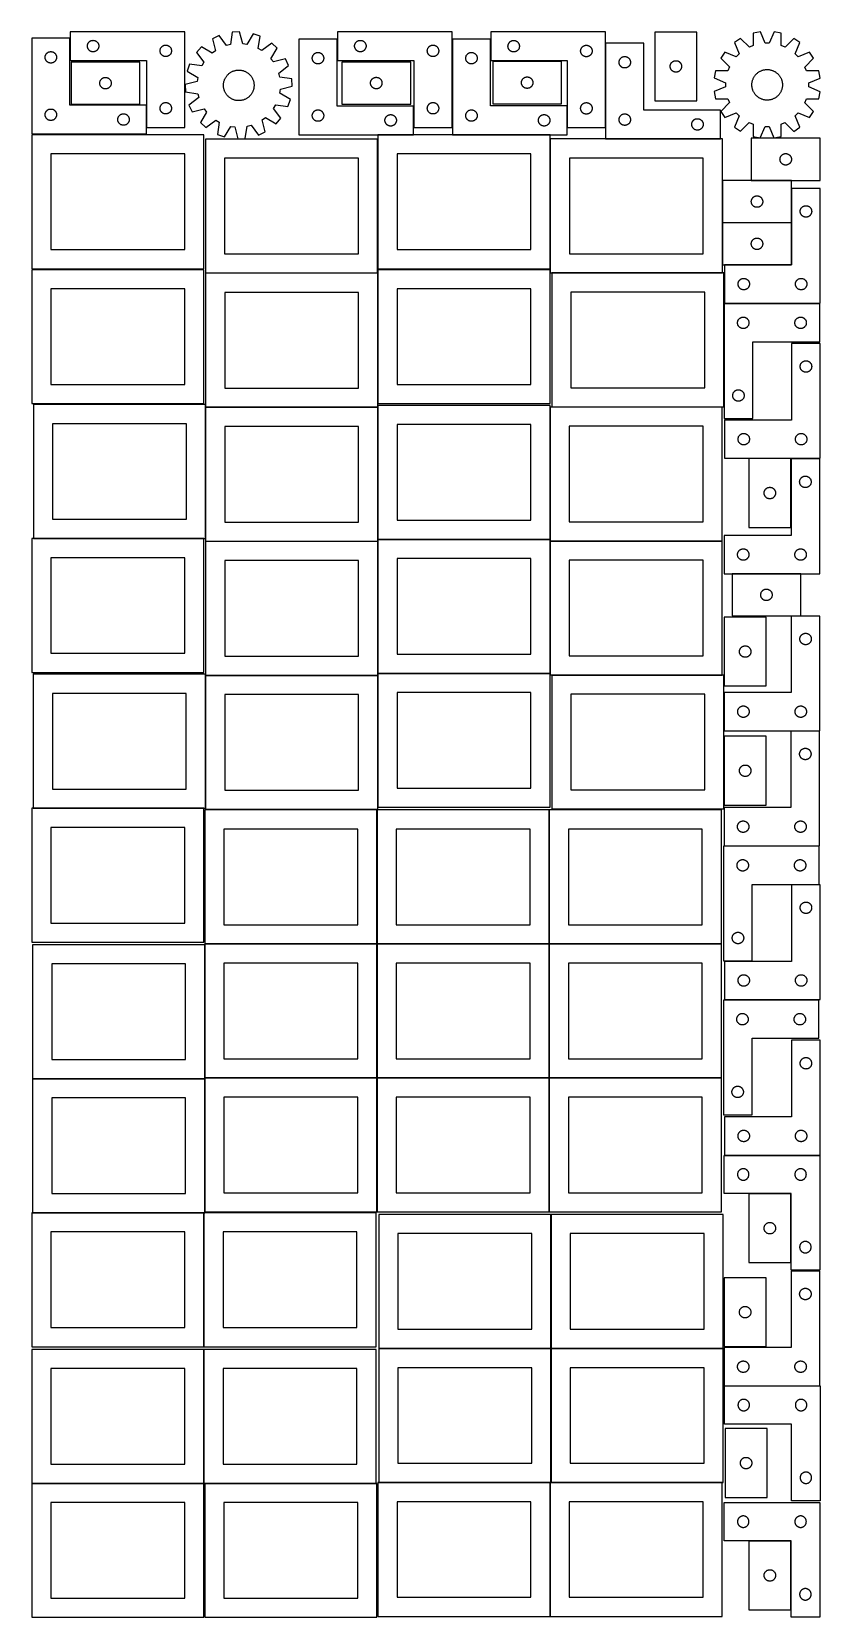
# Model space of a CAD drawing. Header units: millimetres. Extents: x 7 to 1243, y 7 to 2493.
import ezdxf

# ---------------------------------------------------------------- set-up
doc = ezdxf.new("R2010")
doc.units = ezdxf.units.MM
doc.layers.add('COMMON', color=5, linetype='CONTINUOUS', true_color=0x0000ff)
doc.layers.add('CUT', color=7, linetype='CONTINUOUS', true_color=0x000000)

msp = doc.modelspace()

# ---------------------------------------------------------------- linework, layer by layer
at = {"layer": 'COMMON'}
for p, q in [((549.452903, 2114.583315), (549.452903, 1910.209657)), ((279.352903, 1904.483314), (549.352903, 1904.483314)), ((549.452903, 1904.383314), (549.452903, 1697.367666)), ((819.662864, 1904.725576), (819.662864, 1697.367666)), ((9.10383, 1698.58866), (276.520933, 1698.58866)), ((549.462863, 1694.038149), (549.462863, 1487.167665)), ((549.562864, 1697.267665), (819.562864, 1697.267665)), ((819.662864, 1694.525575), (819.662864, 1487.167665)), ((819.762865, 1694.625575), (1089.762865, 1694.625575)), ((279.095126, 1483.838148), (279.095126, 1275.646669)), ((279.362863, 1483.938148), (549.195127, 1483.938148)), ((549.562864, 1487.067664), (819.562864, 1487.067664)), ((822.25814, 1484.425574), (1089.762865, 1484.425574)), ((8.995126, 1275.546668), (276.520933, 1275.546668)), ((548.141929, 1272.8048), (548.141929, 1062.8048)), ((818.34193, 1272.8048), (818.34193, 1062.8048)), ((277.941928, 1061.283865), (277.941928, 852.604799)), ((278.041929, 1062.704799), (548.041929, 1062.704799)), ((548.141929, 1062.604799), (548.141929, 852.604799)), ((548.24193, 1062.704799), (818.24193, 1062.704799)), ((818.34193, 1062.604799), (818.34193, 852.604799)), ((818.441931, 1062.704799), (1088.441931, 1062.704799)), ((7.841928, 851.183864), (277.841928, 851.183864)), ((277.941928, 851.083864), (277.941928, 642.404798)), ((278.041929, 852.504798), (548.041929, 852.504798)), ((548.141929, 852.404798), (548.141929, 642.404798)), ((548.24193, 852.504798), (818.24193, 852.504798)), ((818.34193, 852.404798), (818.34193, 642.404798)), ((818.441931, 852.504798), (1088.441931, 852.504798)), ((276.520933, 640.983864), (7.841928, 640.983864)), ((276.620933, 640.883863), (276.620933, 430.883863)), ((820.983737, 638.241934), (820.983737, 428.241934)), ((276.620933, 426.720968), (276.620933, 216.720968)), ((820.883737, 428.141934), (550.883737, 428.141934)), ((820.983737, 428.041933), (820.983737, 218.041933)), ((1091.083738, 428.141934), (821.083738, 428.141934)), ((6.520933, 216.620967), (276.520933, 216.620967)), ((278.041929, 216.620967), (546.720934, 216.620967)), ((550.883737, 217.941932), (819.562864, 217.941932)), ((819.662864, 217.841932), (819.662864, 7.841932)), ((821.083738, 217.941932), (1089.762865, 217.941932))]:
    msp.add_line(p, q, dxfattribs=at)
at = {"layer": 'CUT'}
for p, q in [((246.839289, 2493.479315), (66.839289, 2493.479315)), ((66.839289, 2493.479315), (66.839289, 2448.479315)), ((246.839289, 2343.479315), (246.839289, 2493.479315)), ((300.336578, 2487.430965), (289.930891, 2482.450287)), ((312.00448, 2471.96156), (300.336578, 2487.430965)), ((321.054651, 2492.722754), (318.234305, 2473.552775)), ((332.574275, 2493.342216), (321.054651, 2492.722754)), ((337.434126, 2474.585237), (332.574275, 2493.342216)), ((353.740359, 2490.302728), (343.798666, 2473.671277)), ((364.620162, 2486.466667), (353.740359, 2490.302728)), ((666.020685, 2493.454657), (486.020685, 2493.454657)), ((486.020685, 2493.454657), (486.020685, 2448.454657)), ((666.020685, 2343.454657), (666.020685, 2493.454657)), ((906.577417, 2493.251288), (726.577417, 2493.251288)), ((726.577417, 2493.251288), (726.577417, 2448.251288)), ((906.577417, 2343.251288), (906.577417, 2493.251288)), ((1049.969968, 2493.029117), (983.969968, 2493.029117)), ((983.969968, 2493.029117), (983.969968, 2385.029117)), ((1049.969968, 2385.029117), (1049.969968, 2493.029117)), ((1138.250079, 2491.248859), (1138.160043, 2471.872732)), ((1149.567369, 2493.485913), (1138.250079, 2491.248859)), ((1157.022634, 2475.601242), (1149.567369, 2493.485913)), ((1170.950563, 2493.46029), (1163.452457, 2475.593538)), ((1182.262459, 2491.196119), (1170.950563, 2493.46029)), ((1182.306058, 2471.819831), (1182.262459, 2491.196119)), ((66.520933, 2483.251528), (6.520933, 2483.251528)), ((6.520933, 2483.251528), (6.520933, 2333.251528)), ((34.76512, 2462.078596), (35.346197, 2462.174532)), ((35.346197, 2462.174532), (35.932304, 2462.232259)), ((35.932304, 2462.232259), (36.520933, 2462.251528)), ((36.520933, 2462.251528), (37.109561, 2462.232259)), ((37.109561, 2462.232259), (37.695668, 2462.174532)), ((37.695668, 2462.174532), (38.276745, 2462.078596)), ((66.520933, 2378.251528), (66.520933, 2483.251528)), ((93.839289, 2470.979315), (93.858559, 2471.567943)), ((93.858559, 2470.390687), (93.839289, 2470.979315)), ((93.858559, 2471.567943), (93.916285, 2472.154051)), ((93.916285, 2469.804579), (93.858559, 2470.390687)), ((93.916285, 2472.154051), (94.012221, 2472.735128)), ((94.012221, 2469.223502), (93.916285, 2469.804579)), ((94.012221, 2472.735128), (94.145956, 2473.308686)), ((94.145956, 2468.649944), (94.012221, 2469.223502)), ((94.145956, 2473.308686), (94.316918, 2473.87227)), ((94.316918, 2468.08636), (94.145956, 2468.649944)), ((94.316918, 2473.87227), (94.524373, 2474.423466)), ((94.524373, 2467.535164), (94.316918, 2468.08636)), ((94.524373, 2474.423466), (94.767434, 2474.959913)), ((94.767434, 2466.998717), (94.524373, 2467.535164)), ((94.767434, 2474.959913), (95.04506, 2475.479315)), ((95.04506, 2466.479315), (94.767434, 2466.998717)), ((95.04506, 2475.479315), (95.356062, 2475.979447)), ((95.356062, 2465.979183), (95.04506, 2466.479315)), ((95.356062, 2475.979447), (95.699109, 2476.458168)), ((95.699109, 2465.500462), (95.356062, 2465.979183)), ((95.699109, 2476.458168), (96.072731, 2476.913427)), ((96.072731, 2465.045203), (95.699109, 2465.500462)), ((96.072731, 2476.913427), (96.475328, 2477.343276)), ((96.475328, 2464.615354), (96.072731, 2465.045203)), ((96.475328, 2477.343276), (96.905176, 2477.745873)), ((96.905176, 2464.212757), (96.475328, 2464.615354)), ((96.905176, 2477.745873), (97.360436, 2478.119495)), ((97.360436, 2463.839135), (96.905176, 2464.212757)), ((97.360436, 2478.119495), (97.839157, 2478.462542)), ((97.839157, 2463.496089), (97.360436, 2463.839135)), ((97.839157, 2478.462542), (98.339289, 2478.773544)), ((98.339289, 2463.185086), (97.839157, 2463.496089)), ((98.339289, 2478.773544), (98.858691, 2479.05117)), ((98.858691, 2462.90746), (98.339289, 2463.185086)), ((98.858691, 2479.05117), (99.395138, 2479.294231)), ((99.395138, 2462.664399), (98.858691, 2462.90746)), ((99.395138, 2479.294231), (99.946334, 2479.501686)), ((99.946334, 2462.456944), (99.395138, 2462.664399)), ((99.946334, 2479.501686), (100.509917, 2479.672647)), ((100.509917, 2462.285983), (99.946334, 2462.456944)), ((100.509917, 2479.672647), (101.083476, 2479.806383)), ((101.083476, 2462.152248), (100.509917, 2462.285983)), ((101.083476, 2479.806383), (101.664553, 2479.902319)), ((101.664553, 2462.056311), (101.083476, 2462.152248)), ((101.664553, 2479.902319), (102.250661, 2479.960045)), ((102.250661, 2479.960045), (102.839289, 2479.979315)), ((102.839289, 2479.979315), (103.427917, 2479.960045)), ((103.427917, 2479.960045), (104.014025, 2479.902319)), ((104.014025, 2479.902319), (104.595102, 2479.806383)), ((104.595102, 2462.152248), (104.014025, 2462.056311)), ((104.595102, 2479.806383), (105.16866, 2479.672647)), ((105.16866, 2462.285983), (104.595102, 2462.152248)), ((105.16866, 2479.672647), (105.732244, 2479.501686)), ((105.732244, 2462.456944), (105.16866, 2462.285983)), ((105.732244, 2479.501686), (106.28344, 2479.294231)), ((106.28344, 2462.664399), (105.732244, 2462.456944)), ((106.28344, 2479.294231), (106.819887, 2479.05117)), ((106.819887, 2462.90746), (106.28344, 2462.664399)), ((106.819887, 2479.05117), (107.339289, 2478.773544)), ((107.339289, 2463.185086), (106.819887, 2462.90746)), ((107.339289, 2478.773544), (107.839421, 2478.462542)), ((107.839421, 2463.496089), (107.339289, 2463.185086)), ((107.839421, 2478.462542), (108.318142, 2478.119495)), ((108.318142, 2463.839135), (107.839421, 2463.496089)), ((108.318142, 2478.119495), (108.773401, 2477.745873)), ((108.773401, 2464.212757), (108.318142, 2463.839135)), ((108.773401, 2477.745873), (109.20325, 2477.343276)), ((109.20325, 2464.615354), (108.773401, 2464.212757)), ((109.20325, 2477.343276), (109.605847, 2476.913427)), ((109.605847, 2465.045203), (109.20325, 2464.615354)), ((109.605847, 2476.913427), (109.979469, 2476.458168)), ((109.979469, 2465.500462), (109.605847, 2465.045203)), ((109.979469, 2476.458168), (110.322515, 2475.979447)), ((110.322515, 2465.979183), (109.979469, 2465.500462)), ((110.322515, 2475.979447), (110.633517, 2475.479315)), ((110.633517, 2466.479315), (110.322515, 2465.979183)), ((110.633517, 2475.479315), (110.911144, 2474.959913)), ((110.911144, 2466.998717), (110.633517, 2466.479315)), ((110.911144, 2474.959913), (111.154205, 2474.423466)), ((111.154205, 2467.535164), (110.911144, 2466.998717)), ((111.154205, 2474.423466), (111.36166, 2473.87227)), ((111.36166, 2468.08636), (111.154205, 2467.535164)), ((111.36166, 2473.87227), (111.532621, 2473.308686)), ((111.532621, 2468.649944), (111.36166, 2468.08636)), ((111.532621, 2473.308686), (111.666356, 2472.735128)), ((111.666356, 2469.223502), (111.532621, 2468.649944)), ((111.666356, 2472.735128), (111.762293, 2472.154051)), ((111.762293, 2469.804579), (111.666356, 2469.223502)), ((111.762293, 2472.154051), (111.820019, 2471.567943)), ((111.820019, 2470.390687), (111.762293, 2469.804579)), ((111.820019, 2471.567943), (111.839289, 2470.979315)), ((111.839289, 2470.979315), (111.820019, 2470.390687)), ((207.839289, 2463.479315), (207.858559, 2464.067943)), ((207.858559, 2462.890687), (207.839289, 2463.479315)), ((207.858559, 2464.067943), (207.916285, 2464.654051)), ((207.916285, 2462.304579), (207.858559, 2462.890687)), ((207.916285, 2464.654051), (208.012221, 2465.235128)), ((208.012221, 2461.723502), (207.916285, 2462.304579)), ((208.012221, 2465.235128), (208.145956, 2465.808686)), ((208.145956, 2465.808686), (208.316918, 2466.37227)), ((208.316918, 2466.37227), (208.524373, 2466.923466)), ((208.524373, 2466.923466), (208.767434, 2467.459913)), ((208.767434, 2467.459913), (209.04506, 2467.979315)), ((209.04506, 2467.979315), (209.356062, 2468.479447)), ((209.356062, 2468.479447), (209.699109, 2468.958168)), ((209.699109, 2468.958168), (210.072731, 2469.413427)), ((210.072731, 2469.413427), (210.475328, 2469.843276)), ((210.475328, 2469.843276), (210.905176, 2470.245873)), ((210.905176, 2470.245873), (211.360436, 2470.619495)), ((211.360436, 2470.619495), (211.839157, 2470.962542)), ((211.839157, 2470.962542), (212.339289, 2471.273544)), ((212.339289, 2471.273544), (212.858691, 2471.55117)), ((212.858691, 2471.55117), (213.395138, 2471.794231)), ((213.395138, 2471.794231), (213.946334, 2472.001686)), ((213.946334, 2472.001686), (214.509917, 2472.172647)), ((214.509917, 2472.172647), (215.083476, 2472.306383)), ((215.083476, 2472.306383), (215.664553, 2472.402319)), ((215.664553, 2472.402319), (216.250661, 2472.460045)), ((216.250661, 2472.460045), (216.839289, 2472.479315)), ((216.839289, 2472.479315), (217.427917, 2472.460045)), ((217.427917, 2472.460045), (218.014025, 2472.402319)), ((218.014025, 2472.402319), (218.595102, 2472.306383)), ((218.595102, 2472.306383), (219.16866, 2472.172647)), ((219.16866, 2472.172647), (219.732244, 2472.001686)), ((219.732244, 2472.001686), (220.28344, 2471.794231)), ((220.28344, 2471.794231), (220.819887, 2471.55117)), ((220.819887, 2471.55117), (221.339289, 2471.273544)), ((221.339289, 2471.273544), (221.839421, 2470.962542)), ((221.839421, 2470.962542), (222.318142, 2470.619495)), ((222.318142, 2470.619495), (222.773401, 2470.245873)), ((222.773401, 2470.245873), (223.20325, 2469.843276)), ((223.20325, 2469.843276), (223.605847, 2469.413427)), ((223.605847, 2469.413427), (223.979469, 2468.958168)), ((223.979469, 2468.958168), (224.322515, 2468.479447)), ((224.322515, 2468.479447), (224.633517, 2467.979315)), ((224.633517, 2467.979315), (224.911144, 2467.459913)), ((224.911144, 2467.459913), (225.154205, 2466.923466)), ((225.154205, 2466.923466), (225.36166, 2466.37227)), ((225.36166, 2466.37227), (225.532621, 2465.808686)), ((225.532621, 2465.808686), (225.666356, 2465.235128)), ((225.666356, 2465.235128), (225.762293, 2464.654051)), ((225.762293, 2462.304579), (225.666356, 2461.723502)), ((225.762293, 2464.654051), (225.820019, 2464.067943)), ((225.820019, 2462.890687), (225.762293, 2462.304579)), ((225.820019, 2464.067943), (225.839289, 2463.479315)), ((225.839289, 2463.479315), (225.820019, 2462.890687)), ((272.814967, 2469.632848), (265.107389, 2461.049218)), ((289.514587, 2459.806094), (272.814967, 2469.632848)), ((294.661263, 2463.660236), (289.514587, 2459.806094)), ((289.930891, 2482.450287), (294.661263, 2463.660236)), ((318.234305, 2473.552775), (312.00448, 2471.96156)), ((343.798666, 2473.671277), (337.434126, 2474.585237)), ((361.932094, 2467.277694), (364.620162, 2486.466667)), ((367.462405, 2463.997701), (361.932094, 2467.277694)), ((383.011912, 2475.558637), (367.462405, 2463.997701)), ((381.768789, 2451.151438), (391.595543, 2467.851059)), ((391.595543, 2467.851059), (383.011912, 2475.558637)), ((485.570493, 2481.94269), (425.570493, 2481.94269)), ((425.570493, 2481.94269), (425.570493, 2331.94269)), ((485.570493, 2376.94269), (485.570493, 2481.94269)), ((513.020685, 2470.954657), (513.039955, 2471.543285)), ((513.039955, 2470.366029), (513.020685, 2470.954657)), ((513.039955, 2471.543285), (513.097682, 2472.129393)), ((513.097682, 2469.779921), (513.039955, 2470.366029)), ((513.097682, 2472.129393), (513.193618, 2472.71047)), ((513.193618, 2469.198844), (513.097682, 2469.779921)), ((513.193618, 2472.71047), (513.327353, 2473.284028)), ((513.327353, 2468.625285), (513.193618, 2469.198844)), ((513.327353, 2473.284028), (513.498314, 2473.847612)), ((513.498314, 2468.061702), (513.327353, 2468.625285)), ((513.498314, 2473.847612), (513.70577, 2474.398808)), ((513.70577, 2467.510506), (513.498314, 2468.061702)), ((513.70577, 2474.398808), (513.948831, 2474.935255)), ((513.948831, 2466.974059), (513.70577, 2467.510506)), ((513.948831, 2474.935255), (514.226457, 2475.454657)), ((514.226457, 2466.454657), (513.948831, 2466.974059)), ((514.226457, 2475.454657), (514.537459, 2475.954789)), ((514.537459, 2465.954525), (514.226457, 2466.454657)), ((514.537459, 2475.954789), (514.880505, 2476.43351)), ((514.880505, 2465.475804), (514.537459, 2465.954525)), ((514.880505, 2476.43351), (515.254127, 2476.888769)), ((515.254127, 2465.020545), (514.880505, 2465.475804)), ((515.254127, 2476.888769), (515.656724, 2477.318618)), ((515.656724, 2464.590696), (515.254127, 2465.020545)), ((515.656724, 2477.318618), (516.086573, 2477.721215)), ((516.086573, 2464.188099), (515.656724, 2464.590696)), ((516.086573, 2477.721215), (516.541832, 2478.094837)), ((516.541832, 2463.814477), (516.086573, 2464.188099)), ((516.541832, 2478.094837), (517.020553, 2478.437883)), ((517.020553, 2463.47143), (516.541832, 2463.814477)), ((517.020553, 2478.437883), (517.520685, 2478.748885)), ((517.520685, 2463.160428), (517.020553, 2463.47143)), ((517.520685, 2478.748885), (518.040087, 2479.026512)), ((518.040087, 2462.882802), (517.520685, 2463.160428)), ((518.040087, 2479.026512), (518.576534, 2479.269573)), ((518.576534, 2462.639741), (518.040087, 2462.882802)), ((518.576534, 2479.269573), (519.12773, 2479.477028)), ((519.12773, 2462.432286), (518.576534, 2462.639741)), ((519.12773, 2479.477028), (519.691314, 2479.647989)), ((519.691314, 2462.261324), (519.12773, 2462.432286)), ((519.691314, 2479.647989), (520.264872, 2479.781724)), ((520.264872, 2462.127589), (519.691314, 2462.261324)), ((520.264872, 2479.781724), (520.84595, 2479.877661)), ((520.84595, 2462.031653), (520.264872, 2462.127589)), ((520.84595, 2479.877661), (521.432057, 2479.935387)), ((521.432057, 2479.935387), (522.020685, 2479.954657)), ((522.020685, 2479.954657), (522.609313, 2479.935387)), ((522.609313, 2479.935387), (523.195421, 2479.877661)), ((523.195421, 2479.877661), (523.776498, 2479.781724)), ((523.776498, 2462.127589), (523.195421, 2462.031653)), ((523.776498, 2479.781724), (524.350057, 2479.647989)), ((524.350057, 2462.261324), (523.776498, 2462.127589)), ((524.350057, 2479.647989), (524.913641, 2479.477028)), ((524.913641, 2462.432286), (524.350057, 2462.261324)), ((524.913641, 2479.477028), (525.464836, 2479.269573)), ((525.464836, 2462.639741), (524.913641, 2462.432286)), ((525.464836, 2479.269573), (526.001284, 2479.026512)), ((526.001284, 2462.882802), (525.464836, 2462.639741)), ((526.001284, 2479.026512), (526.520685, 2478.748885)), ((526.520685, 2463.160428), (526.001284, 2462.882802)), ((526.520685, 2478.748885), (527.020817, 2478.437883)), ((527.020817, 2463.47143), (526.520685, 2463.160428)), ((527.020817, 2478.437883), (527.499538, 2478.094837)), ((527.499538, 2463.814477), (527.020817, 2463.47143)), ((527.499538, 2478.094837), (527.954798, 2477.721215)), ((527.954798, 2464.188099), (527.499538, 2463.814477)), ((527.954798, 2477.721215), (528.384646, 2477.318618)), ((528.384646, 2464.590696), (527.954798, 2464.188099)), ((528.384646, 2477.318618), (528.787244, 2476.888769)), ((528.787244, 2465.020545), (528.384646, 2464.590696)), ((528.787244, 2476.888769), (529.160865, 2476.43351)), ((529.160865, 2465.475804), (528.787244, 2465.020545)), ((529.160865, 2476.43351), (529.503912, 2475.954789)), ((529.503912, 2465.954525), (529.160865, 2465.475804)), ((529.503912, 2475.954789), (529.814914, 2475.454657)), ((529.814914, 2466.454657), (529.503912, 2465.954525)), ((529.814914, 2475.454657), (530.09254, 2474.935255)), ((530.09254, 2466.974059), (529.814914, 2466.454657)), ((530.09254, 2474.935255), (530.335601, 2474.398808)), ((530.335601, 2467.510506), (530.09254, 2466.974059)), ((530.335601, 2474.398808), (530.543056, 2473.847612)), ((530.543056, 2468.061702), (530.335601, 2467.510506)), ((530.543056, 2473.847612), (530.714018, 2473.284028)), ((530.714018, 2468.625285), (530.543056, 2468.061702)), ((530.714018, 2473.284028), (530.847753, 2472.71047)), ((530.847753, 2469.198844), (530.714018, 2468.625285)), ((530.847753, 2472.71047), (530.943689, 2472.129393)), ((530.943689, 2469.779921), (530.847753, 2469.198844)), ((530.943689, 2472.129393), (531.001416, 2471.543285)), ((531.001416, 2470.366029), (530.943689, 2469.779921)), ((531.001416, 2471.543285), (531.020685, 2470.954657)), ((531.020685, 2470.954657), (531.001416, 2470.366029)), ((627.020685, 2463.454657), (627.039955, 2464.043285)), ((627.039955, 2462.866029), (627.020685, 2463.454657)), ((627.039955, 2464.043285), (627.097682, 2464.629393)), ((627.097682, 2462.279921), (627.039955, 2462.866029)), ((627.097682, 2464.629393), (627.193618, 2465.21047)), ((627.193618, 2461.698844), (627.097682, 2462.279921)), ((627.193618, 2465.21047), (627.327353, 2465.784028)), ((627.327353, 2465.784028), (627.498314, 2466.347612)), ((627.498314, 2466.347612), (627.70577, 2466.898808)), ((627.70577, 2466.898808), (627.948831, 2467.435255)), ((627.948831, 2467.435255), (628.226457, 2467.954657)), ((628.226457, 2467.954657), (628.537459, 2468.454789)), ((628.537459, 2468.454789), (628.880505, 2468.93351)), ((628.880505, 2468.93351), (629.254127, 2469.388769)), ((629.254127, 2469.388769), (629.656724, 2469.818618)), ((629.656724, 2469.818618), (630.086573, 2470.221215)), ((630.086573, 2470.221215), (630.541832, 2470.594837)), ((630.541832, 2470.594837), (631.020553, 2470.937883)), ((631.020553, 2470.937883), (631.520685, 2471.248885)), ((631.520685, 2471.248885), (632.040087, 2471.526512)), ((632.040087, 2471.526512), (632.576534, 2471.769573)), ((632.576534, 2471.769573), (633.12773, 2471.977028)), ((633.12773, 2471.977028), (633.691314, 2472.147989)), ((633.691314, 2472.147989), (634.264872, 2472.281724)), ((634.264872, 2472.281724), (634.84595, 2472.377661)), ((634.84595, 2472.377661), (635.432057, 2472.435387)), ((635.432057, 2472.435387), (636.020685, 2472.454657)), ((636.020685, 2472.454657), (636.609313, 2472.435387)), ((636.609313, 2472.435387), (637.195421, 2472.377661)), ((637.195421, 2472.377661), (637.776498, 2472.281724)), ((637.776498, 2472.281724), (638.350057, 2472.147989)), ((638.350057, 2472.147989), (638.913641, 2471.977028)), ((638.913641, 2471.977028), (639.464836, 2471.769573)), ((639.464836, 2471.769573), (640.001284, 2471.526512)), ((640.001284, 2471.526512), (640.520685, 2471.248885)), ((640.520685, 2471.248885), (641.020817, 2470.937883)), ((641.020817, 2470.937883), (641.499538, 2470.594837)), ((641.499538, 2470.594837), (641.954798, 2470.221215)), ((641.954798, 2470.221215), (642.384646, 2469.818618)), ((642.384646, 2469.818618), (642.787244, 2469.388769)), ((642.787244, 2469.388769), (643.160865, 2468.93351)), ((643.160865, 2468.93351), (643.503912, 2468.454789)), ((643.503912, 2468.454789), (643.814914, 2467.954657)), ((643.814914, 2467.954657), (644.09254, 2467.435255)), ((644.09254, 2467.435255), (644.335601, 2466.898808)), ((644.335601, 2466.898808), (644.543056, 2466.347612)), ((644.543056, 2466.347612), (644.714018, 2465.784028)), ((644.714018, 2465.784028), (644.847753, 2465.21047)), ((644.847753, 2465.21047), (644.943689, 2464.629393)), ((644.943689, 2462.279921), (644.847753, 2461.698844)), ((644.943689, 2464.629393), (645.001416, 2464.043285)), ((645.001416, 2462.866029), (644.943689, 2462.279921)), ((645.001416, 2464.043285), (645.020685, 2463.454657)), ((645.020685, 2463.454657), (645.001416, 2462.866029)), ((726.317869, 2481.969546), (666.317869, 2481.969546)), ((666.317869, 2481.969546), (666.317869, 2331.969546)), ((726.317869, 2376.969546), (726.317869, 2481.969546)), ((753.577417, 2470.751288), (753.596687, 2471.339916)), ((753.596687, 2470.16266), (753.577417, 2470.751288)), ((753.596687, 2471.339916), (753.654414, 2471.926023)), ((753.654414, 2469.576552), (753.596687, 2470.16266)), ((753.654414, 2471.926023), (753.75035, 2472.507101)), ((753.75035, 2468.995475), (753.654414, 2469.576552)), ((753.75035, 2472.507101), (753.884085, 2473.080659)), ((753.884085, 2468.421916), (753.75035, 2468.995475)), ((753.884085, 2473.080659), (754.055046, 2473.644243)), ((754.055046, 2467.858333), (753.884085, 2468.421916)), ((754.055046, 2473.644243), (754.262502, 2474.195439)), ((754.262502, 2467.307137), (754.055046, 2467.858333)), ((754.262502, 2474.195439), (754.505563, 2474.731886)), ((754.505563, 2466.770689), (754.262502, 2467.307137)), ((754.505563, 2474.731886), (754.783189, 2475.251288)), ((754.783189, 2466.251288), (754.505563, 2466.770689)), ((754.783189, 2475.251288), (755.094191, 2475.75142)), ((755.094191, 2465.751156), (754.783189, 2466.251288)), ((755.094191, 2475.75142), (755.437237, 2476.230141)), ((755.437237, 2465.272435), (755.094191, 2465.751156)), ((755.437237, 2476.230141), (755.810859, 2476.6854)), ((755.810859, 2464.817175), (755.437237, 2465.272435)), ((755.810859, 2476.6854), (756.213456, 2477.115249)), ((756.213456, 2464.387327), (755.810859, 2464.817175)), ((756.213456, 2477.115249), (756.643305, 2477.517846)), ((756.643305, 2463.984729), (756.213456, 2464.387327)), ((756.643305, 2477.517846), (757.098565, 2477.891468)), ((757.098565, 2463.611108), (756.643305, 2463.984729)), ((757.098565, 2477.891468), (757.577285, 2478.234514)), ((757.577285, 2463.268061), (757.098565, 2463.611108)), ((757.577285, 2478.234514), (758.077417, 2478.545516)), ((758.077417, 2462.957059), (757.577285, 2463.268061)), ((758.077417, 2478.545516), (758.596819, 2478.823142)), ((758.596819, 2462.679433), (758.077417, 2462.957059)), ((758.596819, 2478.823142), (759.133267, 2479.066203)), ((759.133267, 2462.436372), (758.596819, 2462.679433)), ((759.133267, 2479.066203), (759.684462, 2479.273659)), ((759.684462, 2462.228917), (759.133267, 2462.436372)), ((759.684462, 2479.273659), (760.248046, 2479.44462)), ((760.248046, 2462.057955), (759.684462, 2462.228917)), ((760.248046, 2479.44462), (760.821605, 2479.578355)), ((760.821605, 2479.578355), (761.402682, 2479.674291)), ((761.402682, 2479.674291), (761.988789, 2479.732018)), ((761.988789, 2479.732018), (762.577417, 2479.751288)), ((762.577417, 2479.751288), (763.166046, 2479.732018)), ((763.166046, 2479.732018), (763.752153, 2479.674291)), ((763.752153, 2479.674291), (764.33323, 2479.578355)), ((764.33323, 2479.578355), (764.906789, 2479.44462)), ((764.906789, 2479.44462), (765.470373, 2479.273659)), ((765.470373, 2462.228917), (764.906789, 2462.057955)), ((765.470373, 2479.273659), (766.021568, 2479.066203)), ((766.021568, 2462.436372), (765.470373, 2462.228917)), ((766.021568, 2479.066203), (766.558016, 2478.823142)), ((766.558016, 2462.679433), (766.021568, 2462.436372)), ((766.558016, 2478.823142), (767.077417, 2478.545516)), ((767.077417, 2462.957059), (766.558016, 2462.679433)), ((767.077417, 2478.545516), (767.57755, 2478.234514)), ((767.57755, 2463.268061), (767.077417, 2462.957059)), ((767.57755, 2478.234514), (768.05627, 2477.891468)), ((768.05627, 2463.611108), (767.57755, 2463.268061)), ((768.05627, 2477.891468), (768.51153, 2477.517846)), ((768.51153, 2463.984729), (768.05627, 2463.611108)), ((768.51153, 2477.517846), (768.941379, 2477.115249)), ((768.941379, 2464.387327), (768.51153, 2463.984729)), ((768.941379, 2477.115249), (769.343976, 2476.6854)), ((769.343976, 2464.817175), (768.941379, 2464.387327)), ((769.343976, 2476.6854), (769.717598, 2476.230141)), ((769.717598, 2465.272435), (769.343976, 2464.817175)), ((769.717598, 2476.230141), (770.060644, 2475.75142)), ((770.060644, 2465.751156), (769.717598, 2465.272435)), ((770.060644, 2475.75142), (770.371646, 2475.251288)), ((770.371646, 2466.251288), (770.060644, 2465.751156)), ((770.371646, 2475.251288), (770.649272, 2474.731886)), ((770.649272, 2466.770689), (770.371646, 2466.251288)), ((770.649272, 2474.731886), (770.892333, 2474.195439)), ((770.892333, 2467.307137), (770.649272, 2466.770689)), ((770.892333, 2474.195439), (771.099789, 2473.644243)), ((771.099789, 2467.858333), (770.892333, 2467.307137)), ((771.099789, 2473.644243), (771.27075, 2473.080659)), ((771.27075, 2468.421916), (771.099789, 2467.858333)), ((771.27075, 2473.080659), (771.404485, 2472.507101)), ((771.404485, 2468.995475), (771.27075, 2468.421916)), ((771.404485, 2472.507101), (771.500421, 2471.926023)), ((771.500421, 2469.576552), (771.404485, 2468.995475)), ((771.500421, 2471.926023), (771.558148, 2471.339916)), ((771.558148, 2470.16266), (771.500421, 2469.576552)), ((771.558148, 2471.339916), (771.577417, 2470.751288)), ((771.577417, 2470.751288), (771.558148, 2470.16266)), ((867.577417, 2463.251288), (867.596687, 2463.839916)), ((867.596687, 2462.66266), (867.577417, 2463.251288)), ((867.596687, 2463.839916), (867.654414, 2464.426023)), ((867.654414, 2462.076552), (867.596687, 2462.66266)), ((867.654414, 2464.426023), (867.75035, 2465.007101)), ((867.75035, 2465.007101), (867.884085, 2465.580659)), ((867.884085, 2465.580659), (868.055046, 2466.144243)), ((868.055046, 2466.144243), (868.262502, 2466.695439)), ((868.262502, 2466.695439), (868.505563, 2467.231886)), ((868.505563, 2467.231886), (868.783189, 2467.751288)), ((868.783189, 2467.751288), (869.094191, 2468.25142)), ((869.094191, 2468.25142), (869.437237, 2468.730141)), ((869.437237, 2468.730141), (869.810859, 2469.1854)), ((869.810859, 2469.1854), (870.213456, 2469.615249)), ((870.213456, 2469.615249), (870.643305, 2470.017846)), ((870.643305, 2470.017846), (871.098565, 2470.391468)), ((871.098565, 2470.391468), (871.577285, 2470.734514)), ((871.577285, 2470.734514), (872.077417, 2471.045516)), ((872.077417, 2471.045516), (872.596819, 2471.323142)), ((872.596819, 2471.323142), (873.133267, 2471.566203)), ((873.133267, 2471.566203), (873.684462, 2471.773659)), ((873.684462, 2471.773659), (874.248046, 2471.94462)), ((874.248046, 2471.94462), (874.821605, 2472.078355)), ((874.821605, 2472.078355), (875.402682, 2472.174291)), ((875.402682, 2472.174291), (875.988789, 2472.232018)), ((875.988789, 2472.232018), (876.577417, 2472.251288)), ((876.577417, 2472.251288), (877.166046, 2472.232018)), ((877.166046, 2472.232018), (877.752153, 2472.174291)), ((877.752153, 2472.174291), (878.33323, 2472.078355)), ((878.33323, 2472.078355), (878.906789, 2471.94462)), ((878.906789, 2471.94462), (879.470373, 2471.773659)), ((879.470373, 2471.773659), (880.021568, 2471.566203)), ((880.021568, 2471.566203), (880.558016, 2471.323142)), ((880.558016, 2471.323142), (881.077417, 2471.045516)), ((881.077417, 2471.045516), (881.57755, 2470.734514)), ((881.57755, 2470.734514), (882.05627, 2470.391468)), ((882.05627, 2470.391468), (882.51153, 2470.017846)), ((882.51153, 2470.017846), (882.941379, 2469.615249)), ((882.941379, 2469.615249), (883.343976, 2469.1854)), ((883.343976, 2469.1854), (883.717598, 2468.730141)), ((883.717598, 2468.730141), (884.060644, 2468.25142)), ((884.060644, 2468.25142), (884.371646, 2467.751288)), ((884.371646, 2467.751288), (884.649272, 2467.231886)), ((884.649272, 2467.231886), (884.892333, 2466.695439)), ((884.892333, 2466.695439), (885.099789, 2466.144243)), ((885.099789, 2466.144243), (885.27075, 2465.580659)), ((885.27075, 2465.580659), (885.404485, 2465.007101)), ((885.404485, 2465.007101), (885.500421, 2464.426023)), ((885.500421, 2464.426023), (885.558148, 2463.839916)), ((885.558148, 2462.66266), (885.500421, 2462.076552)), ((885.558148, 2463.839916), (885.577417, 2463.251288)), ((885.577417, 2463.251288), (885.558148, 2462.66266)), ((966.821348, 2475.597231), (906.821348, 2475.597231)), ((906.821348, 2475.597231), (906.821348, 2325.597231)), ((966.821348, 2370.597231), (966.821348, 2475.597231)), ((1118.484779, 2483.089538), (1108.88505, 2476.69183)), ((1108.88505, 2476.69183), (1116.21679, 2458.756167)), ((1132.216712, 2469.419263), (1118.484779, 2483.089538)), ((1138.160043, 2471.872732), (1132.216712, 2469.419263)), ((1163.452457, 2475.593538), (1157.022634, 2475.601242)), ((1188.243492, 2469.352126), (1182.306058, 2471.819831)), ((1202.008148, 2482.989452), (1188.243492, 2469.352126)), ((1211.592517, 2476.568756), (1202.008148, 2482.989452)), ((1204.217813, 2458.650716), (1211.592517, 2476.568756)), ((27.520933, 2453.251528), (27.540202, 2453.840156)), ((27.540202, 2452.6629), (27.520933, 2453.251528)), ((27.540202, 2453.840156), (27.597929, 2454.426264)), ((27.597929, 2452.076793), (27.540202, 2452.6629)), ((27.597929, 2454.426264), (27.693865, 2455.007341)), ((27.693865, 2451.495715), (27.597929, 2452.076793)), ((27.693865, 2455.007341), (27.8276, 2455.5809)), ((27.8276, 2450.922157), (27.693865, 2451.495715)), ((27.8276, 2455.5809), (27.998561, 2456.144483)), ((27.998561, 2450.358573), (27.8276, 2450.922157)), ((27.998561, 2456.144483), (28.206017, 2456.695679)), ((28.206017, 2449.807377), (27.998561, 2450.358573)), ((28.206017, 2456.695679), (28.449078, 2457.232127)), ((28.449078, 2449.27093), (28.206017, 2449.807377)), ((28.449078, 2457.232127), (28.726704, 2457.751528)), ((28.726704, 2448.751528), (28.449078, 2449.27093)), ((28.726704, 2457.751528), (29.037706, 2458.25166)), ((29.037706, 2448.251396), (28.726704, 2448.751528)), ((29.037706, 2458.25166), (29.380752, 2458.730381)), ((29.380752, 2447.772675), (29.037706, 2448.251396)), ((29.380752, 2458.730381), (29.754374, 2459.185641)), ((29.754374, 2447.317416), (29.380752, 2447.772675)), ((29.754374, 2459.185641), (30.156972, 2459.615489)), ((30.156972, 2446.887567), (29.754374, 2447.317416)), ((30.156972, 2459.615489), (30.58682, 2460.018087)), ((30.58682, 2446.48497), (30.156972, 2446.887567)), ((30.58682, 2460.018087), (31.04208, 2460.391708)), ((31.04208, 2446.111348), (30.58682, 2446.48497)), ((31.04208, 2460.391708), (31.5208, 2460.734755)), ((31.5208, 2445.768302), (31.04208, 2446.111348)), ((31.5208, 2460.734755), (32.020933, 2461.045757)), ((32.020933, 2445.4573), (31.5208, 2445.768302)), ((32.020933, 2461.045757), (32.540334, 2461.323383)), ((32.540334, 2445.179674), (32.020933, 2445.4573)), ((32.540334, 2461.323383), (33.076782, 2461.566444)), ((33.076782, 2444.936613), (32.540334, 2445.179674)), ((33.076782, 2461.566444), (33.627977, 2461.773899)), ((33.627977, 2444.729157), (33.076782, 2444.936613)), ((33.627977, 2461.773899), (34.191561, 2461.944861)), ((34.191561, 2444.558196), (33.627977, 2444.729157)), ((34.191561, 2461.944861), (34.76512, 2462.078596)), ((34.76512, 2444.424461), (34.191561, 2444.558196)), ((35.346197, 2444.328525), (34.76512, 2444.424461)), ((35.932304, 2444.270798), (35.346197, 2444.328525)), ((36.520933, 2444.251528), (35.932304, 2444.270798)), ((37.109561, 2444.270798), (36.520933, 2444.251528)), ((37.695668, 2444.328525), (37.109561, 2444.270798)), ((38.276745, 2444.424461), (37.695668, 2444.328525)), ((38.276745, 2462.078596), (38.850304, 2461.944861)), ((38.850304, 2444.558196), (38.276745, 2444.424461)), ((38.850304, 2461.944861), (39.413888, 2461.773899)), ((39.413888, 2444.729157), (38.850304, 2444.558196)), ((39.413888, 2461.773899), (39.965083, 2461.566444)), ((39.965083, 2444.936613), (39.413888, 2444.729157)), ((39.965083, 2461.566444), (40.501531, 2461.323383)), ((40.501531, 2445.179674), (39.965083, 2444.936613)), ((40.501531, 2461.323383), (41.020933, 2461.045757)), ((41.020933, 2445.4573), (40.501531, 2445.179674)), ((41.020933, 2461.045757), (41.521065, 2460.734755)), ((41.521065, 2445.768302), (41.020933, 2445.4573)), ((41.521065, 2460.734755), (41.999785, 2460.391708)), ((41.999785, 2446.111348), (41.521065, 2445.768302)), ((41.999785, 2460.391708), (42.455045, 2460.018087)), ((42.455045, 2446.48497), (41.999785, 2446.111348)), ((42.455045, 2460.018087), (42.884894, 2459.615489)), ((42.884894, 2446.887567), (42.455045, 2446.48497)), ((42.884894, 2459.615489), (43.287491, 2459.185641)), ((43.287491, 2447.317416), (42.884894, 2446.887567)), ((43.287491, 2459.185641), (43.661113, 2458.730381)), ((43.661113, 2447.772675), (43.287491, 2447.317416)), ((43.661113, 2458.730381), (44.004159, 2458.25166)), ((44.004159, 2448.251396), (43.661113, 2447.772675)), ((44.004159, 2458.25166), (44.315161, 2457.751528)), ((44.315161, 2448.751528), (44.004159, 2448.251396)), ((44.315161, 2457.751528), (44.592787, 2457.232127)), ((44.592787, 2449.27093), (44.315161, 2448.751528)), ((44.592787, 2457.232127), (44.835848, 2456.695679)), ((44.835848, 2449.807377), (44.592787, 2449.27093)), ((44.835848, 2456.695679), (45.043304, 2456.144483)), ((45.043304, 2450.358573), (44.835848, 2449.807377)), ((45.043304, 2456.144483), (45.214265, 2455.5809)), ((45.214265, 2450.922157), (45.043304, 2450.358573)), ((45.214265, 2455.5809), (45.348, 2455.007341)), ((45.348, 2451.495715), (45.214265, 2450.922157)), ((45.348, 2455.007341), (45.443936, 2454.426264)), ((45.443936, 2452.076793), (45.348, 2451.495715)), ((45.443936, 2454.426264), (45.501663, 2453.840156)), ((45.501663, 2452.6629), (45.443936, 2452.076793)), ((45.501663, 2453.840156), (45.520933, 2453.251528)), ((45.520933, 2453.251528), (45.501663, 2452.6629)), ((66.839289, 2448.479315), (186.839289, 2448.479315)), ((176.244687, 2445.784732), (68.244687, 2445.784732)), ((68.244687, 2445.784732), (68.244687, 2379.784732)), ((102.250661, 2461.998585), (101.664553, 2462.056311)), ((102.839289, 2461.979315), (102.250661, 2461.998585)), ((103.427917, 2461.998585), (102.839289, 2461.979315)), ((104.014025, 2462.056311), (103.427917, 2461.998585)), ((176.244687, 2379.784732), (176.244687, 2445.784732)), ((186.839289, 2448.479315), (186.839289, 2343.479315)), ((208.145956, 2461.149944), (208.012221, 2461.723502)), ((208.316918, 2460.58636), (208.145956, 2461.149944)), ((208.524373, 2460.035164), (208.316918, 2460.58636)), ((208.767434, 2459.498717), (208.524373, 2460.035164)), ((209.04506, 2458.979315), (208.767434, 2459.498717)), ((209.356062, 2458.479183), (209.04506, 2458.979315)), ((209.699109, 2458.000462), (209.356062, 2458.479183)), ((210.072731, 2457.545203), (209.699109, 2458.000462)), ((210.475328, 2457.115354), (210.072731, 2457.545203)), ((210.905176, 2456.712757), (210.475328, 2457.115354)), ((211.360436, 2456.339135), (210.905176, 2456.712757)), ((211.839157, 2455.996089), (211.360436, 2456.339135)), ((212.339289, 2455.685086), (211.839157, 2455.996089)), ((212.858691, 2455.40746), (212.339289, 2455.685086)), ((213.395138, 2455.164399), (212.858691, 2455.40746)), ((213.946334, 2454.956944), (213.395138, 2455.164399)), ((214.509917, 2454.785983), (213.946334, 2454.956944)), ((215.083476, 2454.652248), (214.509917, 2454.785983)), ((215.664553, 2454.556311), (215.083476, 2454.652248)), ((216.250661, 2454.498585), (215.664553, 2454.556311)), ((216.839289, 2454.479315), (216.250661, 2454.498585)), ((217.427917, 2454.498585), (216.839289, 2454.479315)), ((218.014025, 2454.556311), (217.427917, 2454.498585)), ((218.595102, 2454.652248), (218.014025, 2454.556311)), ((219.16866, 2454.785983), (218.595102, 2454.652248)), ((219.732244, 2454.956944), (219.16866, 2454.785983)), ((220.28344, 2455.164399), (219.732244, 2454.956944)), ((220.819887, 2455.40746), (220.28344, 2455.164399)), ((221.339289, 2455.685086), (220.819887, 2455.40746)), ((221.839421, 2455.996089), (221.339289, 2455.685086)), ((222.318142, 2456.339135), (221.839421, 2455.996089)), ((222.773401, 2456.712757), (222.318142, 2456.339135)), ((223.20325, 2457.115354), (222.773401, 2456.712757)), ((223.605847, 2457.545203), (223.20325, 2457.115354)), ((223.979469, 2458.000462), (223.605847, 2457.545203)), ((224.322515, 2458.479183), (223.979469, 2458.000462)), ((224.633517, 2458.979315), (224.322515, 2458.479183)), ((224.911144, 2459.498717), (224.633517, 2458.979315)), ((225.154205, 2460.035164), (224.911144, 2459.498717)), ((225.36166, 2460.58636), (225.154205, 2460.035164)), ((225.532621, 2461.149944), (225.36166, 2460.58636)), ((225.666356, 2461.723502), (225.532621, 2461.149944)), ((254.199358, 2442.657467), (250.363297, 2431.777665)), ((273.388332, 2439.969399), (254.199358, 2442.657467)), ((265.107389, 2461.049218), (276.668324, 2445.49971)), ((276.668324, 2445.49971), (273.388332, 2439.969399)), ((385.622931, 2446.004762), (381.768789, 2451.151438)), ((404.412982, 2450.735134), (385.622931, 2446.004762)), ((393.924255, 2428.661546), (409.393659, 2440.329448)), ((409.393659, 2440.329448), (404.412982, 2450.735134)), ((446.570493, 2451.94269), (446.589763, 2452.531319)), ((446.589763, 2451.354062), (446.570493, 2451.94269)), ((446.589763, 2452.531319), (446.647489, 2453.117426)), ((446.647489, 2450.767955), (446.589763, 2451.354062)), ((446.647489, 2453.117426), (446.743426, 2453.698503)), ((446.743426, 2450.186878), (446.647489, 2450.767955)), ((446.743426, 2453.698503), (446.877161, 2454.272062)), ((446.877161, 2449.613319), (446.743426, 2450.186878)), ((446.877161, 2454.272062), (447.048122, 2454.835646)), ((447.048122, 2449.049735), (446.877161, 2449.613319)), ((447.048122, 2454.835646), (447.255577, 2455.386841)), ((447.255577, 2448.49854), (447.048122, 2449.049735)), ((447.255577, 2455.386841), (447.498638, 2455.923289)), ((447.498638, 2447.962092), (447.255577, 2448.49854)), ((447.498638, 2455.923289), (447.776264, 2456.44269)), ((447.776264, 2447.44269), (447.498638, 2447.962092)), ((447.776264, 2456.44269), (448.087267, 2456.942823)), ((448.087267, 2446.942558), (447.776264, 2447.44269)), ((448.087267, 2456.942823), (448.430313, 2457.421543)), ((448.430313, 2446.463838), (448.087267, 2446.942558)), ((448.430313, 2457.421543), (448.803935, 2457.876803)), ((448.803935, 2446.008578), (448.430313, 2446.463838)), ((448.803935, 2457.876803), (449.206532, 2458.306651)), ((449.206532, 2445.578729), (448.803935, 2446.008578)), ((449.206532, 2458.306651), (449.636381, 2458.709249)), ((449.636381, 2445.176132), (449.206532, 2445.578729)), ((449.636381, 2458.709249), (450.09164, 2459.08287)), ((450.09164, 2444.80251), (449.636381, 2445.176132)), ((450.09164, 2459.08287), (450.570361, 2459.425917)), ((450.570361, 2444.459464), (450.09164, 2444.80251)), ((450.570361, 2459.425917), (451.070493, 2459.736919)), ((451.070493, 2444.148462), (450.570361, 2444.459464)), ((451.070493, 2459.736919), (451.589895, 2460.014545)), ((451.589895, 2443.870836), (451.070493, 2444.148462)), ((451.589895, 2460.014545), (452.126342, 2460.257606)), ((452.126342, 2443.627775), (451.589895, 2443.870836)), ((452.126342, 2460.257606), (452.677538, 2460.465062)), ((452.677538, 2443.420319), (452.126342, 2443.627775)), ((452.677538, 2460.465062), (453.241122, 2460.636023)), ((453.241122, 2443.249358), (452.677538, 2443.420319)), ((453.241122, 2460.636023), (453.81468, 2460.769758)), ((453.81468, 2443.115623), (453.241122, 2443.249358)), ((453.81468, 2460.769758), (454.395757, 2460.865694)), ((454.395757, 2443.019687), (453.81468, 2443.115623)), ((454.395757, 2460.865694), (454.981865, 2460.923421)), ((454.981865, 2442.96196), (454.395757, 2443.019687)), ((454.981865, 2460.923421), (455.570493, 2460.94269)), ((455.570493, 2442.94269), (454.981865, 2442.96196)), ((455.570493, 2460.94269), (456.159121, 2460.923421)), ((456.159121, 2442.96196), (455.570493, 2442.94269)), ((456.159121, 2460.923421), (456.745229, 2460.865694)), ((456.745229, 2443.019687), (456.159121, 2442.96196)), ((456.745229, 2460.865694), (457.326306, 2460.769758)), ((457.326306, 2443.115623), (456.745229, 2443.019687)), ((457.326306, 2460.769758), (457.899864, 2460.636023)), ((457.899864, 2443.249358), (457.326306, 2443.115623)), ((457.899864, 2460.636023), (458.463448, 2460.465062)), ((458.463448, 2443.420319), (457.899864, 2443.249358)), ((458.463448, 2460.465062), (459.014644, 2460.257606)), ((459.014644, 2443.627775), (458.463448, 2443.420319)), ((459.014644, 2460.257606), (459.551091, 2460.014545)), ((459.551091, 2443.870836), (459.014644, 2443.627775)), ((459.551091, 2460.014545), (460.070493, 2459.736919)), ((460.070493, 2444.148462), (459.551091, 2443.870836)), ((460.070493, 2459.736919), (460.570625, 2459.425917)), ((460.570625, 2444.459464), (460.070493, 2444.148462)), ((460.570625, 2459.425917), (461.049346, 2459.08287)), ((461.049346, 2444.80251), (460.570625, 2444.459464)), ((461.049346, 2459.08287), (461.504605, 2458.709249)), ((461.504605, 2445.176132), (461.049346, 2444.80251)), ((461.504605, 2458.709249), (461.934454, 2458.306651)), ((461.934454, 2445.578729), (461.504605, 2445.176132)), ((461.934454, 2458.306651), (462.337051, 2457.876803)), ((462.337051, 2446.008578), (461.934454, 2445.578729)), ((462.337051, 2457.876803), (462.710673, 2457.421543)), ((462.710673, 2446.463838), (462.337051, 2446.008578)), ((462.710673, 2457.421543), (463.05372, 2456.942823)), ((463.05372, 2446.942558), (462.710673, 2446.463838)), ((463.05372, 2456.942823), (463.364722, 2456.44269)), ((463.364722, 2447.44269), (463.05372, 2446.942558)), ((463.364722, 2456.44269), (463.642348, 2455.923289)), ((463.642348, 2447.962092), (463.364722, 2447.44269)), ((463.642348, 2455.923289), (463.885409, 2455.386841)), ((463.885409, 2448.49854), (463.642348, 2447.962092)), ((463.885409, 2455.386841), (464.092864, 2454.835646)), ((464.092864, 2449.049735), (463.885409, 2448.49854)), ((464.092864, 2454.835646), (464.263826, 2454.272062)), ((464.263826, 2449.613319), (464.092864, 2449.049735)), ((464.263826, 2454.272062), (464.397561, 2453.698503)), ((464.397561, 2450.186878), (464.263826, 2449.613319)), ((464.397561, 2453.698503), (464.493497, 2453.117426)), ((464.493497, 2450.767955), (464.397561, 2450.186878)), ((464.493497, 2453.117426), (464.551223, 2452.531319)), ((464.551223, 2451.354062), (464.493497, 2450.767955)), ((464.551223, 2452.531319), (464.570493, 2451.94269)), ((464.570493, 2451.94269), (464.551223, 2451.354062)), ((486.020685, 2448.454657), (606.020685, 2448.454657)), ((600.958615, 2445.953189), (492.958615, 2445.953189)), ((492.958615, 2445.953189), (492.958615, 2379.953189)), ((521.432057, 2461.973927), (520.84595, 2462.031653)), ((522.020685, 2461.954657), (521.432057, 2461.973927)), ((522.609313, 2461.973927), (522.020685, 2461.954657)), ((523.195421, 2462.031653), (522.609313, 2461.973927)), ((600.958615, 2379.953189), (600.958615, 2445.953189)), ((606.020685, 2448.454657), (606.020685, 2343.454657)), ((627.327353, 2461.125285), (627.193618, 2461.698844)), ((627.498314, 2460.561702), (627.327353, 2461.125285)), ((627.70577, 2460.010506), (627.498314, 2460.561702)), ((627.948831, 2459.474059), (627.70577, 2460.010506)), ((628.226457, 2458.954657), (627.948831, 2459.474059)), ((628.537459, 2458.454525), (628.226457, 2458.954657)), ((628.880505, 2457.975804), (628.537459, 2458.454525)), ((629.254127, 2457.520545), (628.880505, 2457.975804)), ((629.656724, 2457.090696), (629.254127, 2457.520545)), ((630.086573, 2456.688099), (629.656724, 2457.090696)), ((630.541832, 2456.314477), (630.086573, 2456.688099)), ((631.020553, 2455.97143), (630.541832, 2456.314477)), ((631.520685, 2455.660428), (631.020553, 2455.97143)), ((632.040087, 2455.382802), (631.520685, 2455.660428)), ((632.576534, 2455.139741), (632.040087, 2455.382802)), ((633.12773, 2454.932286), (632.576534, 2455.139741)), ((633.691314, 2454.761324), (633.12773, 2454.932286)), ((634.264872, 2454.627589), (633.691314, 2454.761324)), ((634.84595, 2454.531653), (634.264872, 2454.627589)), ((635.432057, 2454.473927), (634.84595, 2454.531653)), ((636.020685, 2454.454657), (635.432057, 2454.473927)), ((636.609313, 2454.473927), (636.020685, 2454.454657)), ((637.195421, 2454.531653), (636.609313, 2454.473927)), ((637.776498, 2454.627589), (637.195421, 2454.531653)), ((638.350057, 2454.761324), (637.776498, 2454.627589)), ((638.913641, 2454.932286), (638.350057, 2454.761324)), ((639.464836, 2455.139741), (638.913641, 2454.932286)), ((640.001284, 2455.382802), (639.464836, 2455.139741)), ((640.520685, 2455.660428), (640.001284, 2455.382802)), ((641.020817, 2455.97143), (640.520685, 2455.660428)), ((641.499538, 2456.314477), (641.020817, 2455.97143)), ((641.954798, 2456.688099), (641.499538, 2456.314477)), ((642.384646, 2457.090696), (641.954798, 2456.688099)), ((642.787244, 2457.520545), (642.384646, 2457.090696)), ((643.160865, 2457.975804), (642.787244, 2457.520545)), ((643.503912, 2458.454525), (643.160865, 2457.975804)), ((643.814914, 2458.954657), (643.503912, 2458.454525)), ((644.09254, 2459.474059), (643.814914, 2458.954657)), ((644.335601, 2460.010506), (644.09254, 2459.474059)), ((644.543056, 2460.561702), (644.335601, 2460.010506)), ((644.714018, 2461.125285), (644.543056, 2460.561702)), ((644.847753, 2461.698844), (644.714018, 2461.125285)), ((687.317869, 2451.969546), (687.337138, 2452.558174)), ((687.337138, 2451.380918), (687.317869, 2451.969546)), ((687.337138, 2452.558174), (687.394865, 2453.144282)), ((687.394865, 2450.79481), (687.337138, 2451.380918)), ((687.394865, 2453.144282), (687.490801, 2453.725359)), ((687.490801, 2450.213733), (687.394865, 2450.79481)), ((687.490801, 2453.725359), (687.624536, 2454.298917)), ((687.624536, 2449.640174), (687.490801, 2450.213733)), ((687.624536, 2454.298917), (687.795497, 2454.862501)), ((687.795497, 2449.076591), (687.624536, 2449.640174)), ((687.795497, 2454.862501), (688.002953, 2455.413697)), ((688.002953, 2448.525395), (687.795497, 2449.076591)), ((688.002953, 2455.413697), (688.246014, 2455.950144)), ((688.246014, 2447.988948), (688.002953, 2448.525395)), ((688.246014, 2455.950144), (688.52364, 2456.469546)), ((688.52364, 2447.469546), (688.246014, 2447.988948)), ((688.52364, 2456.469546), (688.834642, 2456.969678)), ((688.834642, 2446.969414), (688.52364, 2447.469546)), ((688.834642, 2456.969678), (689.177689, 2457.448399)), ((689.177689, 2446.490693), (688.834642, 2446.969414)), ((689.177689, 2457.448399), (689.55131, 2457.903658)), ((689.55131, 2446.035434), (689.177689, 2446.490693)), ((689.55131, 2457.903658), (689.953908, 2458.333507)), ((689.953908, 2445.605585), (689.55131, 2446.035434)), ((689.953908, 2458.333507), (690.383756, 2458.736104)), ((690.383756, 2445.202988), (689.953908, 2445.605585)), ((690.383756, 2458.736104), (690.839016, 2459.109726)), ((690.839016, 2444.829366), (690.383756, 2445.202988)), ((690.839016, 2459.109726), (691.317736, 2459.452772)), ((691.317736, 2444.486319), (690.839016, 2444.829366)), ((691.317736, 2459.452772), (691.817869, 2459.763775)), ((691.817869, 2444.175317), (691.317736, 2444.486319)), ((691.817869, 2459.763775), (692.33727, 2460.041401)), ((692.33727, 2443.897691), (691.817869, 2444.175317)), ((692.33727, 2460.041401), (692.873718, 2460.284462)), ((692.873718, 2443.65463), (692.33727, 2443.897691)), ((692.873718, 2460.284462), (693.424913, 2460.491917)), ((693.424913, 2443.447175), (692.873718, 2443.65463)), ((693.424913, 2460.491917), (693.988497, 2460.662878)), ((693.988497, 2443.276213), (693.424913, 2443.447175)), ((693.988497, 2460.662878), (694.562056, 2460.796613)), ((694.562056, 2443.142478), (693.988497, 2443.276213)), ((694.562056, 2460.796613), (695.143133, 2460.89255)), ((695.143133, 2443.046542), (694.562056, 2443.142478)), ((695.143133, 2460.89255), (695.72924, 2460.950276)), ((695.72924, 2442.988816), (695.143133, 2443.046542)), ((695.72924, 2460.950276), (696.317869, 2460.969546)), ((696.317869, 2442.969546), (695.72924, 2442.988816)), ((696.317869, 2460.969546), (696.906497, 2460.950276)), ((696.906497, 2442.988816), (696.317869, 2442.969546)), ((696.906497, 2460.950276), (697.492604, 2460.89255)), ((697.492604, 2443.046542), (696.906497, 2442.988816)), ((697.492604, 2460.89255), (698.073681, 2460.796613)), ((698.073681, 2443.142478), (697.492604, 2443.046542)), ((698.073681, 2460.796613), (698.64724, 2460.662878)), ((698.64724, 2443.276213), (698.073681, 2443.142478)), ((698.64724, 2460.662878), (699.210824, 2460.491917)), ((699.210824, 2443.447175), (698.64724, 2443.276213)), ((699.210824, 2460.491917), (699.762019, 2460.284462)), ((699.762019, 2443.65463), (699.210824, 2443.447175)), ((699.762019, 2460.284462), (700.298467, 2460.041401)), ((700.298467, 2443.897691), (699.762019, 2443.65463)), ((700.298467, 2460.041401), (700.817869, 2459.763775)), ((700.817869, 2444.175317), (700.298467, 2443.897691)), ((700.817869, 2459.763775), (701.318001, 2459.452772)), ((701.318001, 2444.486319), (700.817869, 2444.175317)), ((701.318001, 2459.452772), (701.796721, 2459.109726)), ((701.796721, 2444.829366), (701.318001, 2444.486319)), ((701.796721, 2459.109726), (702.251981, 2458.736104)), ((702.251981, 2445.202988), (701.796721, 2444.829366)), ((702.251981, 2458.736104), (702.68183, 2458.333507)), ((702.68183, 2445.605585), (702.251981, 2445.202988)), ((702.68183, 2458.333507), (703.084427, 2457.903658)), ((703.084427, 2446.035434), (702.68183, 2445.605585)), ((703.084427, 2457.903658), (703.458049, 2457.448399)), ((703.458049, 2446.490693), (703.084427, 2446.035434)), ((703.458049, 2457.448399), (703.801095, 2456.969678)), ((703.801095, 2446.969414), (703.458049, 2446.490693)), ((703.801095, 2456.969678), (704.112097, 2456.469546)), ((704.112097, 2447.469546), (703.801095, 2446.969414)), ((704.112097, 2456.469546), (704.389723, 2455.950144)), ((704.389723, 2447.988948), (704.112097, 2447.469546)), ((704.389723, 2455.950144), (704.632784, 2455.413697)), ((704.632784, 2448.525395), (704.389723, 2447.988948)), ((704.632784, 2455.413697), (704.84024, 2454.862501)), ((704.84024, 2449.076591), (704.632784, 2448.525395)), ((704.84024, 2454.862501), (705.011201, 2454.298917)), ((705.011201, 2449.640174), (704.84024, 2449.076591)), ((705.011201, 2454.298917), (705.144936, 2453.725359)), ((705.144936, 2450.213733), (705.011201, 2449.640174)), ((705.144936, 2453.725359), (705.240872, 2453.144282)), ((705.240872, 2450.79481), (705.144936, 2450.213733)), ((705.240872, 2453.144282), (705.298599, 2452.558174)), ((705.298599, 2451.380918), (705.240872, 2450.79481)), ((705.298599, 2452.558174), (705.317869, 2451.969546)), ((705.317869, 2451.969546), (705.298599, 2451.380918)), ((726.577417, 2448.251288), (846.577417, 2448.251288)), ((837.702054, 2446.598696), (729.702054, 2446.598696)), ((729.702054, 2446.598696), (729.702054, 2380.598696)), ((760.821605, 2461.92422), (760.248046, 2462.057955)), ((761.402682, 2461.828284), (760.821605, 2461.92422)), ((761.988789, 2461.770557), (761.402682, 2461.828284)), ((762.577417, 2461.751288), (761.988789, 2461.770557)), ((763.166046, 2461.770557), (762.577417, 2461.751288)), ((763.752153, 2461.828284), (763.166046, 2461.770557)), ((764.33323, 2461.92422), (763.752153, 2461.828284)), ((764.906789, 2462.057955), (764.33323, 2461.92422)), ((837.702054, 2380.598696), (837.702054, 2446.598696)), ((846.577417, 2448.251288), (846.577417, 2343.251288)), ((867.75035, 2461.495475), (867.654414, 2462.076552)), ((867.884085, 2460.921916), (867.75035, 2461.495475)), ((868.055046, 2460.358333), (867.884085, 2460.921916)), ((868.262502, 2459.807137), (868.055046, 2460.358333)), ((868.505563, 2459.270689), (868.262502, 2459.807137)), ((868.783189, 2458.751288), (868.505563, 2459.270689)), ((869.094191, 2458.251156), (868.783189, 2458.751288)), ((869.437237, 2457.772435), (869.094191, 2458.251156)), ((869.810859, 2457.317175), (869.437237, 2457.772435)), ((870.213456, 2456.887327), (869.810859, 2457.317175)), ((870.643305, 2456.484729), (870.213456, 2456.887327)), ((871.098565, 2456.111108), (870.643305, 2456.484729)), ((871.577285, 2455.768061), (871.098565, 2456.111108)), ((872.077417, 2455.457059), (871.577285, 2455.768061)), ((872.596819, 2455.179433), (872.077417, 2455.457059)), ((873.133267, 2454.936372), (872.596819, 2455.179433)), ((873.684462, 2454.728917), (873.133267, 2454.936372)), ((874.248046, 2454.557955), (873.684462, 2454.728917)), ((874.821605, 2454.42422), (874.248046, 2454.557955)), ((875.402682, 2454.328284), (874.821605, 2454.42422)), ((875.988789, 2454.270557), (875.402682, 2454.328284)), ((876.577417, 2454.251288), (875.988789, 2454.270557)), ((877.166046, 2454.270557), (876.577417, 2454.251288)), ((877.752153, 2454.328284), (877.166046, 2454.270557)), ((878.33323, 2454.42422), (877.752153, 2454.328284)), ((878.906789, 2454.557955), (878.33323, 2454.42422)), ((879.470373, 2454.728917), (878.906789, 2454.557955)), ((880.021568, 2454.936372), (879.470373, 2454.728917)), ((880.558016, 2455.179433), (880.021568, 2454.936372)), ((881.077417, 2455.457059), (880.558016, 2455.179433)), ((881.57755, 2455.768061), (881.077417, 2455.457059)), ((882.05627, 2456.111108), (881.57755, 2455.768061)), ((882.51153, 2456.484729), (882.05627, 2456.111108)), ((882.941379, 2456.887327), (882.51153, 2456.484729)), ((883.343976, 2457.317175), (882.941379, 2456.887327)), ((883.717598, 2457.772435), (883.343976, 2457.317175)), ((884.060644, 2458.251156), (883.717598, 2457.772435)), ((884.371646, 2458.751288), (884.060644, 2458.251156)), ((884.649272, 2459.270689), (884.371646, 2458.751288)), ((884.892333, 2459.807137), (884.649272, 2459.270689)), ((885.099789, 2460.358333), (884.892333, 2459.807137)), ((885.27075, 2460.921916), (885.099789, 2460.358333)), ((885.404485, 2461.495475), (885.27075, 2460.921916)), ((885.500421, 2462.076552), (885.404485, 2461.495475)), ((927.821348, 2445.597231), (927.840617, 2446.18586)), ((927.840617, 2445.008603), (927.821348, 2445.597231)), ((927.840617, 2446.18586), (927.898344, 2446.771967)), ((927.898344, 2444.422496), (927.840617, 2445.008603)), ((927.898344, 2446.771967), (927.99428, 2447.353044)), ((927.99428, 2443.841419), (927.898344, 2444.422496)), ((927.99428, 2447.353044), (928.128015, 2447.926603)), ((928.128015, 2443.26786), (927.99428, 2443.841419)), ((928.128015, 2447.926603), (928.298976, 2448.490187)), ((928.298976, 2442.704276), (928.128015, 2443.26786)), ((928.298976, 2448.490187), (928.506432, 2449.041382)), ((928.506432, 2442.153081), (928.298976, 2442.704276)), ((928.506432, 2449.041382), (928.749493, 2449.57783)), ((928.749493, 2441.616633), (928.506432, 2442.153081)), ((928.749493, 2449.57783), (929.027119, 2450.097231)), ((929.027119, 2441.097231), (928.749493, 2441.616633)), ((929.027119, 2450.097231), (929.338121, 2450.597364)), ((929.338121, 2440.597099), (929.027119, 2441.097231)), ((929.338121, 2450.597364), (929.681168, 2451.076084)), ((929.681168, 2440.118379), (929.338121, 2440.597099)), ((929.681168, 2451.076084), (930.054789, 2451.531344)), ((930.054789, 2439.663119), (929.681168, 2440.118379)), ((930.054789, 2451.531344), (930.457387, 2451.961192)), ((930.457387, 2439.23327), (930.054789, 2439.663119)), ((930.457387, 2451.961192), (930.887235, 2452.36379)), ((930.887235, 2438.830673), (930.457387, 2439.23327)), ((930.887235, 2452.36379), (931.342495, 2452.737411)), ((931.342495, 2438.457051), (930.887235, 2438.830673)), ((931.342495, 2452.737411), (931.821215, 2453.080458)), ((931.821215, 2438.114005), (931.342495, 2438.457051)), ((931.821215, 2453.080458), (932.321348, 2453.39146)), ((932.321348, 2437.803003), (931.821215, 2438.114005)), ((932.321348, 2453.39146), (932.840749, 2453.669086)), ((932.840749, 2437.525377), (932.321348, 2437.803003)), ((932.840749, 2453.669086), (933.377197, 2453.912147)), ((933.377197, 2437.282316), (932.840749, 2437.525377)), ((933.377197, 2453.912147), (933.928392, 2454.119603)), ((933.928392, 2437.07486), (933.377197, 2437.282316)), ((933.928392, 2454.119603), (934.491976, 2454.290564)), ((934.491976, 2454.290564), (935.065535, 2454.424299)), ((935.065535, 2454.424299), (935.646612, 2454.520235)), ((935.646612, 2454.520235), (936.232719, 2454.577962)), ((936.232719, 2454.577962), (936.821348, 2454.597231)), ((936.821348, 2454.597231), (937.409976, 2454.577962)), ((937.409976, 2454.577962), (937.996083, 2454.520235)), ((937.996083, 2454.520235), (938.57716, 2454.424299)), ((938.57716, 2454.424299), (939.150719, 2454.290564)), ((939.150719, 2454.290564), (939.714303, 2454.119603)), ((939.714303, 2454.119603), (940.265498, 2453.912147)), ((940.265498, 2437.282316), (939.714303, 2437.07486)), ((940.265498, 2453.912147), (940.801946, 2453.669086)), ((940.801946, 2437.525377), (940.265498, 2437.282316)), ((940.801946, 2453.669086), (941.321348, 2453.39146)), ((941.321348, 2437.803003), (940.801946, 2437.525377)), ((941.321348, 2453.39146), (941.82148, 2453.080458)), ((941.82148, 2438.114005), (941.321348, 2437.803003)), ((941.82148, 2453.080458), (942.3002, 2452.737411)), ((942.3002, 2438.457051), (941.82148, 2438.114005)), ((942.3002, 2452.737411), (942.75546, 2452.36379)), ((942.75546, 2438.830673), (942.3002, 2438.457051)), ((942.75546, 2452.36379), (943.185309, 2451.961192)), ((943.185309, 2439.23327), (942.75546, 2438.830673)), ((943.185309, 2451.961192), (943.587906, 2451.531344)), ((943.587906, 2439.663119), (943.185309, 2439.23327)), ((943.587906, 2451.531344), (943.961528, 2451.076084)), ((943.961528, 2440.118379), (943.587906, 2439.663119)), ((943.961528, 2451.076084), (944.304574, 2450.597364)), ((944.304574, 2440.597099), (943.961528, 2440.118379)), ((944.304574, 2450.597364), (944.615576, 2450.097231)), ((944.615576, 2441.097231), (944.304574, 2440.597099)), ((944.615576, 2450.097231), (944.893202, 2449.57783)), ((944.893202, 2441.616633), (944.615576, 2441.097231)), ((944.893202, 2449.57783), (945.136263, 2449.041382)), ((945.136263, 2442.153081), (944.893202, 2441.616633)), ((945.136263, 2449.041382), (945.343719, 2448.490187)), ((945.343719, 2442.704276), (945.136263, 2442.153081)), ((945.343719, 2448.490187), (945.51468, 2447.926603)), ((945.51468, 2443.26786), (945.343719, 2442.704276)), ((945.51468, 2447.926603), (945.648415, 2447.353044)), ((945.648415, 2443.841419), (945.51468, 2443.26786)), ((945.648415, 2447.353044), (945.744351, 2446.771967)), ((945.744351, 2444.422496), (945.648415, 2443.841419)), ((945.744351, 2446.771967), (945.802078, 2446.18586)), ((945.802078, 2445.008603), (945.744351, 2444.422496)), ((945.802078, 2446.18586), (945.821348, 2445.597231)), ((945.821348, 2445.597231), (945.802078, 2445.008603)), ((1007.969968, 2439.029117), (1007.989237, 2439.617745)), ((1007.989237, 2438.440489), (1007.969968, 2439.029117)), ((1007.989237, 2439.617745), (1008.046964, 2440.203853)), ((1008.046964, 2437.854381), (1007.989237, 2438.440489)), ((1008.046964, 2440.203853), (1008.1429, 2440.78493)), ((1008.1429, 2437.273304), (1008.046964, 2437.854381)), ((1008.1429, 2440.78493), (1008.276635, 2441.358488)), ((1008.276635, 2436.699746), (1008.1429, 2437.273304)), ((1008.276635, 2441.358488), (1008.447596, 2441.922072)), ((1008.447596, 2441.922072), (1008.655052, 2442.473268)), ((1008.655052, 2442.473268), (1008.898113, 2443.009715)), ((1008.898113, 2443.009715), (1009.175739, 2443.529117)), ((1009.175739, 2443.529117), (1009.486741, 2444.029249)), ((1009.486741, 2444.029249), (1009.829787, 2444.50797)), ((1009.829787, 2444.50797), (1010.203409, 2444.963229)), ((1010.203409, 2444.963229), (1010.606006, 2445.393078)), ((1010.606006, 2445.393078), (1011.035855, 2445.795675)), ((1011.035855, 2445.795675), (1011.491115, 2446.169297)), ((1011.491115, 2446.169297), (1011.969835, 2446.512343)), ((1011.969835, 2446.512343), (1012.469968, 2446.823346)), ((1012.469968, 2446.823346), (1012.989369, 2447.100972)), ((1012.989369, 2447.100972), (1013.525817, 2447.344033)), ((1013.525817, 2447.344033), (1014.077012, 2447.551488)), ((1014.077012, 2447.551488), (1014.640596, 2447.722449)), ((1014.640596, 2447.722449), (1015.214155, 2447.856184)), ((1015.214155, 2447.856184), (1015.795232, 2447.952121)), ((1015.795232, 2447.952121), (1016.381339, 2448.009847)), ((1016.381339, 2448.009847), (1016.969968, 2448.029117)), ((1016.969968, 2448.029117), (1017.558596, 2448.009847)), ((1017.558596, 2448.009847), (1018.144703, 2447.952121)), ((1018.144703, 2447.952121), (1018.72578, 2447.856184)), ((1018.72578, 2447.856184), (1019.299339, 2447.722449)), ((1019.299339, 2447.722449), (1019.862923, 2447.551488)), ((1019.862923, 2447.551488), (1020.414118, 2447.344033)), ((1020.414118, 2447.344033), (1020.950566, 2447.100972)), ((1020.950566, 2447.100972), (1021.469968, 2446.823346)), ((1021.469968, 2446.823346), (1021.9701, 2446.512343)), ((1021.9701, 2446.512343), (1022.44882, 2446.169297)), ((1022.44882, 2446.169297), (1022.90408, 2445.795675)), ((1022.90408, 2445.795675), (1023.333929, 2445.393078)), ((1023.333929, 2445.393078), (1023.736526, 2444.963229)), ((1023.736526, 2444.963229), (1024.110148, 2444.50797)), ((1024.110148, 2444.50797), (1024.453194, 2444.029249)), ((1024.453194, 2444.029249), (1024.764196, 2443.529117)), ((1024.764196, 2443.529117), (1025.041822, 2443.009715)), ((1025.041822, 2443.009715), (1025.284883, 2442.473268)), ((1025.284883, 2442.473268), (1025.492339, 2441.922072)), ((1025.492339, 2441.922072), (1025.6633, 2441.358488)), ((1025.6633, 2441.358488), (1025.797035, 2440.78493)), ((1025.797035, 2437.273304), (1025.6633, 2436.699746)), ((1025.797035, 2440.78493), (1025.892971, 2440.203853)), ((1025.892971, 2437.854381), (1025.797035, 2437.273304)), ((1025.892971, 2440.203853), (1025.950698, 2439.617745)), ((1025.950698, 2438.440489), (1025.892971, 2437.854381)), ((1025.950698, 2439.617745), (1025.969968, 2439.029117)), ((1025.969968, 2439.029117), (1025.950698, 2438.440489)), ((1093.74673, 2461.589748), (1087.326034, 2452.005379)), ((1087.326034, 2452.005379), (1100.96336, 2438.240723)), ((1111.664771, 2454.215044), (1093.74673, 2461.589748)), ((1100.96336, 2438.240723), (1098.495655, 2432.303289)), ((1116.21679, 2458.756167), (1111.664771, 2454.215044)), ((1208.758936, 2454.098696), (1204.217813, 2458.650716)), ((1226.694599, 2461.430436), (1208.758936, 2454.098696)), ((1219.422032, 2438.098774), (1233.092307, 2451.830707)), ((1221.875501, 2432.155443), (1219.422032, 2438.098774)), ((1233.092307, 2451.830707), (1226.694599, 2461.430436)), ((113.244687, 2412.784732), (113.263957, 2413.37336)), ((113.263957, 2412.196103), (113.244687, 2412.784732)), ((113.263957, 2413.37336), (113.321683, 2413.959467)), ((113.321683, 2413.959467), (113.41762, 2414.540544)), ((113.41762, 2414.540544), (113.551355, 2415.114103)), ((113.551355, 2415.114103), (113.722316, 2415.677687)), ((113.722316, 2415.677687), (113.929771, 2416.228882)), ((113.929771, 2416.228882), (114.172832, 2416.76533)), ((114.172832, 2416.76533), (114.450459, 2417.284732)), ((114.450459, 2417.284732), (114.761461, 2417.784864)), ((114.761461, 2417.784864), (115.104507, 2418.263584)), ((115.104507, 2418.263584), (115.478129, 2418.718844)), ((115.478129, 2418.718844), (115.880726, 2419.148693)), ((115.880726, 2419.148693), (116.310575, 2419.55129)), ((116.310575, 2419.55129), (116.765834, 2419.924912)), ((116.765834, 2419.924912), (117.244555, 2420.267958)), ((117.244555, 2420.267958), (117.744687, 2420.57896)), ((117.744687, 2420.57896), (118.264089, 2420.856586)), ((118.264089, 2420.856586), (118.800536, 2421.099647)), ((118.800536, 2421.099647), (119.351732, 2421.307103)), ((119.351732, 2421.307103), (119.915316, 2421.478064)), ((119.915316, 2421.478064), (120.488874, 2421.611799)), ((120.488874, 2421.611799), (121.069951, 2421.707735)), ((121.069951, 2421.707735), (121.656059, 2421.765462)), ((121.656059, 2421.765462), (122.244687, 2421.784732)), ((122.244687, 2421.784732), (122.833315, 2421.765462)), ((122.833315, 2421.765462), (123.419423, 2421.707735)), ((123.419423, 2421.707735), (124.0005, 2421.611799)), ((124.0005, 2421.611799), (124.574059, 2421.478064)), ((124.574059, 2421.478064), (125.137642, 2421.307103)), ((125.137642, 2421.307103), (125.688838, 2421.099647)), ((125.688838, 2421.099647), (126.225285, 2420.856586)), ((126.225285, 2420.856586), (126.744687, 2420.57896)), ((126.744687, 2420.57896), (127.244819, 2420.267958)), ((127.244819, 2420.267958), (127.72354, 2419.924912)), ((127.72354, 2419.924912), (128.178799, 2419.55129)), ((128.178799, 2419.55129), (128.608648, 2419.148693)), ((128.608648, 2419.148693), (129.011245, 2418.718844)), ((129.011245, 2418.718844), (129.384867, 2418.263584)), ((129.384867, 2418.263584), (129.727914, 2417.784864)), ((129.727914, 2417.784864), (130.038916, 2417.284732)), ((130.038916, 2417.284732), (130.316542, 2416.76533)), ((130.316542, 2416.76533), (130.559603, 2416.228882)), ((130.559603, 2416.228882), (130.767058, 2415.677687)), ((130.767058, 2415.677687), (130.93802, 2415.114103)), ((130.93802, 2415.114103), (131.071755, 2414.540544)), ((131.071755, 2414.540544), (131.167691, 2413.959467)), ((131.167691, 2413.959467), (131.225417, 2413.37336)), ((131.225417, 2413.37336), (131.244687, 2412.784732)), ((131.244687, 2412.784732), (131.225417, 2412.196103)), ((266.080788, 2415.471431), (247.323809, 2410.61158)), ((250.363297, 2431.777665), (266.994748, 2421.835971)), ((266.994748, 2421.835971), (266.080788, 2415.471431)), ((307.431022, 2411.715173), (307.547302, 2412.687373)), ((307.547302, 2412.687373), (307.70314, 2413.654022)), ((307.70314, 2413.654022), (307.898276, 2414.61351)), ((307.898276, 2414.61351), (308.132386, 2415.56424)), ((308.132386, 2415.56424), (308.40508, 2416.50463)), ((308.40508, 2416.50463), (308.715905, 2417.433114)), ((308.715905, 2417.433114), (309.064342, 2418.348148)), ((309.064342, 2418.348148), (309.449812, 2419.248208)), ((309.449812, 2419.248208), (309.871674, 2420.131796)), ((309.871674, 2420.131796), (310.329225, 2420.997441)), ((310.329225, 2420.997441), (310.821704, 2421.843704)), ((310.821704, 2421.843704), (311.34829, 2422.669174)), ((311.34829, 2422.669174), (311.908108, 2423.472479)), ((311.908108, 2423.472479), (312.500226, 2424.252282)), ((312.500226, 2424.252282), (313.123658, 2425.007283)), ((313.123658, 2425.007283), (313.777367, 2425.736228)), ((313.777367, 2425.736228), (314.460265, 2426.437901)), ((314.460265, 2426.437901), (315.171214, 2427.111137)), ((315.171214, 2427.111137), (315.909032, 2427.754814)), ((315.909032, 2427.754814), (316.672491, 2428.36786)), ((316.672491, 2428.36786), (317.46032, 2428.949256)), ((317.46032, 2428.949256), (318.271207, 2429.498034)), ((318.271207, 2429.498034), (319.103803, 2430.01328)), ((319.103803, 2430.01328), (319.956723, 2430.494136)), ((319.956723, 2430.494136), (320.828546, 2430.939803)), ((320.828546, 2430.939803), (321.717822, 2431.349539)), ((321.717822, 2431.349539), (322.623071, 2431.722662)), ((322.623071, 2431.722662), (323.542785, 2432.05855)), ((323.542785, 2432.05855), (324.475434, 2432.356645)), ((324.475434, 2432.356645), (325.419466, 2432.61645)), ((325.419466, 2432.61645), (326.37331, 2432.837534)), ((326.37331, 2432.837534), (327.335377, 2433.019527)), ((327.335377, 2433.019527), (328.304067, 2433.162128)), ((328.304067, 2433.162128), (329.277767, 2433.265098)), ((329.277767, 2433.265098), (330.254857, 2433.328267)), ((330.254857, 2433.328267), (331.233711, 2433.35153)), ((331.233711, 2433.35153), (332.212698, 2433.334847)), ((332.212698, 2433.334847), (333.190191, 2433.278246)), ((333.190191, 2433.278246), (334.164561, 2433.181822)), ((334.164561, 2433.181822), (335.134187, 2433.045734)), ((335.134187, 2433.045734), (336.097456, 2432.870211)), ((336.097456, 2432.870211), (337.052764, 2432.655543)), ((337.052764, 2432.655543), (337.998521, 2432.402088)), ((337.998521, 2432.402088), (338.933152, 2432.110268)), ((338.933152, 2432.110268), (339.855103, 2431.780569)), ((339.855103, 2431.780569), (340.762839, 2431.413538)), ((340.762839, 2431.413538), (341.654848, 2431.009788)), ((341.654848, 2431.009788), (342.529647, 2430.569991)), ((342.529647, 2430.569991), (343.385779, 2430.094877)), ((343.385779, 2430.094877), (344.22182, 2429.585238)), ((344.22182, 2429.585238), (345.036377, 2429.041923)), ((345.036377, 2429.041923), (345.828095, 2428.465835)), ((345.828095, 2428.465835), (346.595657, 2427.857934)), ((346.595657, 2427.857934), (347.337784, 2427.21923)), ((347.337784, 2427.21923), (348.053242, 2426.550788)), ((348.053242, 2426.550788), (348.74084, 2425.853719)), ((348.74084, 2425.853719), (349.399433, 2425.129185)), ((349.399433, 2425.129185), (350.027926, 2424.37839)), ((350.027926, 2424.37839), (350.625271, 2423.602585)), ((350.625271, 2423.602585), (351.190475, 2422.803061)), ((351.190475, 2422.803061), (351.722598, 2421.981148)), ((351.722598, 2421.981148), (352.220753, 2421.138215)), ((352.220753, 2421.138215), (352.684111, 2420.275664)), ((352.684111, 2420.275664), (353.111902, 2419.394931)), ((353.111902, 2419.394931), (353.503412, 2418.497482)), ((353.503412, 2418.497482), (353.857992, 2417.584811)), ((353.857992, 2417.584811), (354.175049, 2416.658436)), ((354.175049, 2416.658436), (354.454057, 2415.7199)), ((354.454057, 2415.7199), (354.694552, 2414.770765)), ((354.694552, 2414.770765), (354.896132, 2413.81261)), ((354.896132, 2413.81261), (355.058463, 2412.847031)), ((355.058463, 2412.847031), (355.181274, 2411.875633)), ((395.51547, 2422.431721), (393.924255, 2428.661546)), ((414.685448, 2419.611374), (395.51547, 2422.431721)), ((415.304911, 2408.09175), (414.685448, 2419.611374)), ((537.958615, 2412.953189), (537.977885, 2413.541817)), ((537.977885, 2412.36456), (537.958615, 2412.953189)), ((537.977885, 2413.541817), (538.035612, 2414.127924)), ((538.035612, 2411.778453), (537.977885, 2412.36456)), ((538.035612, 2414.127924), (538.131548, 2414.709001)), ((538.131548, 2414.709001), (538.265283, 2415.28256)), ((538.265283, 2415.28256), (538.436244, 2415.846144)), ((538.436244, 2415.846144), (538.6437, 2416.397339)), ((538.6437, 2416.397339), (538.886761, 2416.933787)), ((538.886761, 2416.933787), (539.164387, 2417.453189)), ((539.164387, 2417.453189), (539.475389, 2417.953321)), ((539.475389, 2417.953321), (539.818435, 2418.432041)), ((539.818435, 2418.432041), (540.192057, 2418.887301)), ((540.192057, 2418.887301), (540.594654, 2419.31715)), ((540.594654, 2419.31715), (541.024503, 2419.719747)), ((541.024503, 2419.719747), (541.479763, 2420.093369)), ((541.479763, 2420.093369), (541.958483, 2420.436415)), ((541.958483, 2420.436415), (542.458615, 2420.747417)), ((542.458615, 2420.747417), (542.978017, 2421.025043)), ((542.978017, 2421.025043), (543.514464, 2421.268104)), ((543.514464, 2421.268104), (544.06566, 2421.47556)), ((544.06566, 2421.47556), (544.629244, 2421.646521)), ((544.629244, 2421.646521), (545.202802, 2421.780256)), ((545.202802, 2421.780256), (545.78388, 2421.876192)), ((545.78388, 2421.876192), (546.369987, 2421.933919)), ((546.369987, 2421.933919), (546.958615, 2421.953189)), ((546.958615, 2421.953189), (547.547244, 2421.933919)), ((547.547244, 2421.933919), (548.133351, 2421.876192)), ((548.133351, 2421.876192), (548.714428, 2421.780256)), ((548.714428, 2421.780256), (549.287987, 2421.646521)), ((549.287987, 2421.646521), (549.851571, 2421.47556)), ((549.851571, 2421.47556), (550.402766, 2421.268104)), ((550.402766, 2421.268104), (550.939214, 2421.025043)), ((550.939214, 2421.025043), (551.458615, 2420.747417)), ((551.458615, 2420.747417), (551.958747, 2420.436415)), ((551.958747, 2420.436415), (552.437468, 2420.093369)), ((552.437468, 2420.093369), (552.892728, 2419.719747)), ((552.892728, 2419.719747), (553.322576, 2419.31715)), ((553.322576, 2419.31715), (553.725174, 2418.887301)), ((553.725174, 2418.887301), (554.098795, 2418.432041)), ((554.098795, 2418.432041), (554.441842, 2417.953321)), ((554.441842, 2417.953321), (554.752844, 2417.453189)), ((554.752844, 2417.453189), (555.03047, 2416.933787)), ((555.03047, 2416.933787), (555.273531, 2416.397339)), ((555.273531, 2416.397339), (555.480987, 2415.846144)), ((555.480987, 2415.846144), (555.651948, 2415.28256)), ((555.651948, 2415.28256), (555.785683, 2414.709001)), ((555.785683, 2414.709001), (555.881619, 2414.127924)), ((555.881619, 2414.127924), (555.939346, 2413.541817)), ((555.939346, 2412.36456), (555.881619, 2411.778453)), ((555.939346, 2413.541817), (555.958615, 2412.953189)), ((555.958615, 2412.953189), (555.939346, 2412.36456)), ((774.702054, 2413.598696), (774.721324, 2414.187325)), ((774.721324, 2413.010068), (774.702054, 2413.598696)), ((774.721324, 2414.187325), (774.77905, 2414.773432)), ((774.77905, 2412.423961), (774.721324, 2413.010068)), ((774.77905, 2414.773432), (774.874987, 2415.354509)), ((774.874987, 2411.842883), (774.77905, 2412.423961)), ((774.874987, 2415.354509), (775.008722, 2415.928068)), ((775.008722, 2415.928068), (775.179683, 2416.491652)), ((775.179683, 2416.491652), (775.387138, 2417.042847)), ((775.387138, 2417.042847), (775.630199, 2417.579295)), ((775.630199, 2417.579295), (775.907825, 2418.098696)), ((775.907825, 2418.098696), (776.218828, 2418.598828)), ((776.218828, 2418.598828), (776.561874, 2419.077549)), ((776.561874, 2419.077549), (776.935496, 2419.532809)), ((776.935496, 2419.532809), (777.338093, 2419.962657)), ((777.338093, 2419.962657), (777.767942, 2420.365255)), ((777.767942, 2420.365255), (778.223201, 2420.738876)), ((778.223201, 2420.738876), (778.701922, 2421.081923)), ((778.701922, 2421.081923), (779.202054, 2421.392925)), ((779.202054, 2421.392925), (779.721456, 2421.670551)), ((779.721456, 2421.670551), (780.257903, 2421.913612)), ((780.257903, 2421.913612), (780.809099, 2422.121068)), ((780.809099, 2422.121068), (781.372683, 2422.292029)), ((781.372683, 2422.292029), (781.946241, 2422.425764)), ((781.946241, 2422.425764), (782.527318, 2422.5217)), ((782.527318, 2422.5217), (783.113426, 2422.579427)), ((783.113426, 2422.579427), (783.702054, 2422.598696)), ((783.702054, 2422.598696), (784.290682, 2422.579427)), ((784.290682, 2422.579427), (784.87679, 2422.5217)), ((784.87679, 2422.5217), (785.457867, 2422.425764)), ((785.457867, 2422.425764), (786.031426, 2422.292029)), ((786.031426, 2422.292029), (786.595009, 2422.121068)), ((786.595009, 2422.121068), (787.146205, 2421.913612)), ((787.146205, 2421.913612), (787.682652, 2421.670551)), ((787.682652, 2421.670551), (788.202054, 2421.392925)), ((788.202054, 2421.392925), (788.702186, 2421.081923)), ((788.702186, 2421.081923), (789.180907, 2420.738876)), ((789.180907, 2420.738876), (789.636166, 2420.365255)), ((789.636166, 2420.365255), (790.066015, 2419.962657)), ((790.066015, 2419.962657), (790.468612, 2419.532809)), ((790.468612, 2419.532809), (790.842234, 2419.077549)), ((790.842234, 2419.077549), (791.185281, 2418.598828)), ((791.185281, 2418.598828), (791.496283, 2418.098696)), ((791.496283, 2418.098696), (791.773909, 2417.579295)), ((791.773909, 2417.579295), (792.01697, 2417.042847)), ((792.01697, 2417.042847), (792.224425, 2416.491652)), ((792.224425, 2416.491652), (792.395387, 2415.928068)), ((792.395387, 2415.928068), (792.529122, 2415.354509)), ((792.529122, 2415.354509), (792.625058, 2414.773432)), ((792.625058, 2412.423961), (792.529122, 2411.842883)), ((792.625058, 2414.773432), (792.682784, 2414.187325)), ((792.682784, 2413.010068), (792.625058, 2412.423961)), ((792.682784, 2414.187325), (792.702054, 2413.598696)), ((792.702054, 2413.598696), (792.682784, 2413.010068)), ((934.491976, 2436.903899), (933.928392, 2437.07486)), ((935.065535, 2436.770164), (934.491976, 2436.903899)), ((935.646612, 2436.674228), (935.065535, 2436.770164)), ((936.232719, 2436.616501), (935.646612, 2436.674228)), ((936.821348, 2436.597231), (936.232719, 2436.616501)), ((937.409976, 2436.616501), (936.821348, 2436.597231)), ((937.996083, 2436.674228), (937.409976, 2436.616501)), ((938.57716, 2436.770164), (937.996083, 2436.674228)), ((939.150719, 2436.903899), (938.57716, 2436.770164)), ((939.714303, 2437.07486), (939.150719, 2436.903899)), ((1008.447596, 2436.136162), (1008.276635, 2436.699746)), ((1008.655052, 2435.584966), (1008.447596, 2436.136162)), ((1008.898113, 2435.048519), (1008.655052, 2435.584966)), ((1009.175739, 2434.529117), (1008.898113, 2435.048519)), ((1009.486741, 2434.028985), (1009.175739, 2434.529117)), ((1009.829787, 2433.550264), (1009.486741, 2434.028985)), ((1010.203409, 2433.095005), (1009.829787, 2433.550264)), ((1010.606006, 2432.665156), (1010.203409, 2433.095005)), ((1011.035855, 2432.262559), (1010.606006, 2432.665156)), ((1011.491115, 2431.888937), (1011.035855, 2432.262559)), ((1011.969835, 2431.54589), (1011.491115, 2431.888937)), ((1012.469968, 2431.234888), (1011.969835, 2431.54589)), ((1012.989369, 2430.957262), (1012.469968, 2431.234888)), ((1013.525817, 2430.714201), (1012.989369, 2430.957262)), ((1014.077012, 2430.506746), (1013.525817, 2430.714201)), ((1014.640596, 2430.335785), (1014.077012, 2430.506746)), ((1015.214155, 2430.202049), (1014.640596, 2430.335785)), ((1015.795232, 2430.106113), (1015.214155, 2430.202049)), ((1016.381339, 2430.048387), (1015.795232, 2430.106113)), ((1016.969968, 2430.029117), (1016.381339, 2430.048387)), ((1017.558596, 2430.048387), (1016.969968, 2430.029117)), ((1018.144703, 2430.106113), (1017.558596, 2430.048387)), ((1018.72578, 2430.202049), (1018.144703, 2430.106113)), ((1019.299339, 2430.335785), (1018.72578, 2430.202049)), ((1019.862923, 2430.506746), (1019.299339, 2430.335785)), ((1020.414118, 2430.714201), (1019.862923, 2430.506746)), ((1020.950566, 2430.957262), (1020.414118, 2430.714201)), ((1021.469968, 2431.234888), (1020.950566, 2430.957262)), ((1021.9701, 2431.54589), (1021.469968, 2431.234888)), ((1022.44882, 2431.888937), (1021.9701, 2431.54589)), ((1022.90408, 2432.262559), (1022.44882, 2431.888937)), ((1023.333929, 2432.665156), (1022.90408, 2432.262559)), ((1023.736526, 2433.095005), (1023.333929, 2432.665156)), ((1024.110148, 2433.550264), (1023.736526, 2433.095005)), ((1024.453194, 2434.028985), (1024.110148, 2433.550264)), ((1024.764196, 2434.529117), (1024.453194, 2434.028985)), ((1025.041822, 2435.048519), (1024.764196, 2434.529117)), ((1025.284883, 2435.584966), (1025.041822, 2435.048519)), ((1025.492339, 2436.136162), (1025.284883, 2435.584966)), ((1025.6633, 2436.699746), (1025.492339, 2436.136162)), ((1079.119367, 2432.25969), (1076.855197, 2420.947794)), ((1076.855197, 2420.947794), (1094.721949, 2413.449688)), ((1098.495655, 2432.303289), (1079.119367, 2432.25969)), ((1094.721949, 2413.449688), (1094.714244, 2407.019865)), ((1136.208741, 2411.698751), (1136.291584, 2412.674369)), ((1136.291584, 2412.674369), (1136.414153, 2413.645797)), ((1136.414153, 2413.645797), (1136.576243, 2414.611417)), ((1136.576243, 2414.611417), (1136.777584, 2415.569622)), ((1136.777584, 2415.569622), (1137.017842, 2416.518817)), ((1137.017842, 2416.518817), (1137.296616, 2417.457423)), ((1137.296616, 2417.457423), (1137.613442, 2418.383877)), ((1137.613442, 2418.383877), (1137.967793, 2419.296636)), ((1137.967793, 2419.296636), (1138.35908, 2420.194183)), ((1138.35908, 2420.194183), (1138.786651, 2421.075023)), ((1138.786651, 2421.075023), (1139.249794, 2421.937689)), ((1139.249794, 2421.937689), (1139.747738, 2422.780747)), ((1139.747738, 2422.780747), (1140.279655, 2423.602793)), ((1140.279655, 2423.602793), (1140.84466, 2424.402458)), ((1140.84466, 2424.402458), (1141.441812, 2425.178412)), ((1141.441812, 2425.178412), (1142.070117, 2425.929364)), ((1142.070117, 2425.929364), (1142.728529, 2426.654063)), ((1142.728529, 2426.654063), (1143.415953, 2427.351303)), ((1143.415953, 2427.351303), (1144.131244, 2428.019923)), ((1144.131244, 2428.019923), (1144.873212, 2428.658812)), ((1144.873212, 2428.658812), (1145.640622, 2429.266905)), ((1145.640622, 2429.266905), (1146.432196, 2429.843191)), ((1146.432196, 2429.843191), (1147.246618, 2430.386709)), ((1147.246618, 2430.386709), (1148.082531, 2430.896557)), ((1148.082531, 2430.896557), (1148.938545, 2431.371884)), ((1148.938545, 2431.371884), (1149.813234, 2431.8119)), ((1149.813234, 2431.8119), (1150.705142, 2432.215873)), ((1150.705142, 2432.215873), (1151.612786, 2432.58313)), ((1151.612786, 2432.58313), (1152.534655, 2432.913059)), ((1152.534655, 2432.913059), (1153.469214, 2433.205112)), ((1153.469214, 2433.205112), (1154.414907, 2433.458803)), ((1154.414907, 2433.458803), (1155.370161, 2433.67371)), ((1155.370161, 2433.67371), (1156.333386, 2433.849474)), ((1156.333386, 2433.849474), (1157.302979, 2433.985803)), ((1157.302979, 2433.985803), (1158.277325, 2434.08247)), ((1158.277325, 2434.08247), (1159.254803, 2434.139315)), ((1159.254803, 2434.139315), (1160.233787, 2434.156243)), ((1160.233787, 2434.156243), (1161.212646, 2434.133225)), ((1161.212646, 2434.133225), (1162.189751, 2434.0703)), ((1162.189751, 2434.0703), (1163.163477, 2433.967572)), ((1163.163477, 2433.967572), (1164.132203, 2433.825213)), ((1164.132203, 2433.825213), (1165.094316, 2433.64346)), ((1165.094316, 2433.64346), (1166.048214, 2433.422614)), ((1166.048214, 2433.422614), (1166.992311, 2433.163045)), ((1166.992311, 2433.163045), (1167.925035, 2432.865183)), ((1167.925035, 2432.865183), (1168.844833, 2432.529524)), ((1168.844833, 2432.529524), (1169.750174, 2432.156627)), ((1169.750174, 2432.156627), (1170.639552, 2431.747114)), ((1170.639552, 2431.747114), (1171.511487, 2431.301664)), ((1171.511487, 2431.301664), (1172.364527, 2430.82102)), ((1172.364527, 2430.82102), (1173.197252, 2430.305982)), ((1173.197252, 2430.305982), (1174.008276, 2429.757407)), ((1174.008276, 2429.757407), (1174.79625, 2429.176208)), ((1174.79625, 2429.176208), (1175.559861, 2428.563352)), ((1175.559861, 2428.563352), (1176.29784, 2427.919859)), ((1176.29784, 2427.919859), (1177.008958, 2427.246801)), ((1177.008958, 2427.246801), (1177.69203, 2426.545298)), ((1177.69203, 2426.545298), (1178.345921, 2425.816517)), ((1178.345921, 2425.816517), (1178.969542, 2425.061671)), ((1178.969542, 2425.061671), (1179.561854, 2424.282016)), ((1179.561854, 2424.282016), (1180.121873, 2423.478851)), ((1180.121873, 2423.478851), (1180.648665, 2422.653512)), ((1180.648665, 2422.653512), (1181.141355, 2421.807373)), ((1181.141355, 2421.807373), (1181.599122, 2420.941841)), ((1181.599122, 2420.941841), (1182.021204, 2420.058359)), ((1182.021204, 2420.058359), (1182.406899, 2419.158395)), ((1182.406899, 2419.158395), (1182.755565, 2418.243448)), ((1182.755565, 2418.243448), (1183.066621, 2417.315041)), ((1183.066621, 2417.315041), (1183.33955, 2416.37472)), ((1183.33955, 2416.37472), (1183.573898, 2415.424048)), ((1183.573898, 2415.424048), (1183.769273, 2414.464609)), ((1183.769273, 2414.464609), (1183.925352, 2413.497999)), ((1183.925352, 2413.497999), (1184.041875, 2412.525828)), ((1184.041875, 2412.525828), (1184.118647, 2411.549712)), ((1241.251628, 2432.065407), (1221.875501, 2432.155443)), ((1225.596307, 2406.863029), (1225.604011, 2413.292853)), ((1225.604011, 2413.292853), (1243.488682, 2420.748117)), ((1243.488682, 2420.748117), (1241.251628, 2432.065407)), ((113.321683, 2411.609996), (113.263957, 2412.196103)), ((113.41762, 2411.028919), (113.321683, 2411.609996)), ((113.551355, 2410.45536), (113.41762, 2411.028919)), ((113.722316, 2409.891776), (113.551355, 2410.45536)), ((113.929771, 2409.340581), (113.722316, 2409.891776)), ((114.172832, 2408.804133), (113.929771, 2409.340581)), ((114.450459, 2408.284732), (114.172832, 2408.804133)), ((114.761461, 2407.784599), (114.450459, 2408.284732)), ((115.104507, 2407.305879), (114.761461, 2407.784599)), ((115.478129, 2406.850619), (115.104507, 2407.305879)), ((115.880726, 2406.420771), (115.478129, 2406.850619)), ((116.310575, 2406.018173), (115.880726, 2406.420771)), ((116.765834, 2405.644551), (116.310575, 2406.018173)), ((117.244555, 2405.301505), (116.765834, 2405.644551)), ((117.744687, 2404.990503), (117.244555, 2405.301505)), ((118.264089, 2404.712877), (117.744687, 2404.990503)), ((118.800536, 2404.469816), (118.264089, 2404.712877)), ((119.351732, 2404.26236), (118.800536, 2404.469816)), ((119.915316, 2404.091399), (119.351732, 2404.26236)), ((120.488874, 2403.957664), (119.915316, 2404.091399)), ((121.069951, 2403.861728), (120.488874, 2403.957664)), ((121.656059, 2403.804001), (121.069951, 2403.861728)), ((122.244687, 2403.784732), (121.656059, 2403.804001)), ((122.833315, 2403.804001), (122.244687, 2403.784732)), ((123.419423, 2403.861728), (122.833315, 2403.804001)), ((124.0005, 2403.957664), (123.419423, 2403.861728)), ((124.574059, 2404.091399), (124.0005, 2403.957664)), ((125.137642, 2404.26236), (124.574059, 2404.091399)), ((125.688838, 2404.469816), (125.137642, 2404.26236)), ((126.225285, 2404.712877), (125.688838, 2404.469816)), ((126.744687, 2404.990503), (126.225285, 2404.712877)), ((127.244819, 2405.301505), (126.744687, 2404.990503)), ((127.72354, 2405.644551), (127.244819, 2405.301505)), ((128.178799, 2406.018173), (127.72354, 2405.644551)), ((128.608648, 2406.420771), (128.178799, 2406.018173)), ((129.011245, 2406.850619), (128.608648, 2406.420771)), ((129.384867, 2407.305879), (129.011245, 2406.850619)), ((129.727914, 2407.784599), (129.384867, 2407.305879)), ((130.038916, 2408.284732), (129.727914, 2407.784599)), ((130.316542, 2408.804133), (130.038916, 2408.284732)), ((130.559603, 2409.340581), (130.316542, 2408.804133)), ((130.767058, 2409.891776), (130.559603, 2409.340581)), ((130.93802, 2410.45536), (130.767058, 2409.891776)), ((131.071755, 2411.028919), (130.93802, 2410.45536)), ((131.167691, 2411.609996), (131.071755, 2411.028919)), ((131.225417, 2412.196103), (131.167691, 2411.609996)), ((247.323809, 2410.61158), (247.943272, 2399.091956)), ((247.943272, 2399.091956), (267.11325, 2396.27161)), ((268.704465, 2390.041785), (253.235061, 2378.373883)), ((267.11325, 2396.27161), (268.704465, 2390.041785)), ((307.317844, 2409.760595), (307.354494, 2410.739038)), ((307.321134, 2408.78147), (307.317844, 2409.760595)), ((307.364359, 2407.803295), (307.321134, 2408.78147)), ((307.354494, 2410.739038), (307.431022, 2411.715173)), ((307.447446, 2406.827697), (307.364359, 2407.803295)), ((307.570257, 2405.8563), (307.447446, 2406.827697)), ((307.732588, 2404.89072), (307.570257, 2405.8563)), ((307.934169, 2403.932565), (307.732588, 2404.89072)), ((308.174663, 2402.98343), (307.934169, 2403.932565)), ((308.453671, 2402.044894), (308.174663, 2402.98343)), ((308.770729, 2401.11852), (308.453671, 2402.044894)), ((309.125308, 2400.205849), (308.770729, 2401.11852)), ((309.516819, 2399.3084), (309.125308, 2400.205849)), ((309.944609, 2398.427667), (309.516819, 2399.3084)), ((310.407967, 2397.565116), (309.944609, 2398.427667)), ((310.906122, 2396.722182), (310.407967, 2397.565116)), ((311.438245, 2395.90027), (310.906122, 2396.722182)), ((312.003449, 2395.100745), (311.438245, 2395.90027)), ((312.600795, 2394.32494), (312.003449, 2395.100745)), ((313.229287, 2393.574145), (312.600795, 2394.32494)), ((313.88788, 2392.849611), (313.229287, 2393.574145)), ((314.575478, 2392.152542), (313.88788, 2392.849611)), ((315.290936, 2391.4841), (314.575478, 2392.152542)), ((316.033063, 2390.845397), (315.290936, 2391.4841)), ((316.800625, 2390.237495), (316.033063, 2390.845397)), ((317.592343, 2389.661407), (316.800625, 2390.237495)), ((318.4069, 2389.118092), (317.592343, 2389.661407)), ((319.242941, 2388.608453), (318.4069, 2389.118092)), ((320.099073, 2388.13334), (319.242941, 2388.608453)), ((320.973872, 2387.693542), (320.099073, 2388.13334)), ((321.865881, 2387.289792), (320.973872, 2387.693542)), ((341.800174, 2387.763527), (340.910898, 2387.353791)), ((342.671997, 2388.209194), (341.800174, 2387.763527)), ((343.524917, 2388.690051), (342.671997, 2388.209194)), ((344.357513, 2389.205297), (343.524917, 2388.690051)), ((345.168401, 2389.754074), (344.357513, 2389.205297)), ((345.956229, 2390.33547), (345.168401, 2389.754074)), ((346.719688, 2390.948517), (345.956229, 2390.33547)), ((347.457506, 2391.592193), (346.719688, 2390.948517)), ((348.168455, 2392.265429), (347.457506, 2391.592193)), ((348.851353, 2392.967103), (348.168455, 2392.265429)), ((349.505062, 2393.696047), (348.851353, 2392.967103)), ((350.128494, 2394.451049), (349.505062, 2393.696047)), ((350.720612, 2395.230851), (350.128494, 2394.451049)), ((351.28043, 2396.034156), (350.720612, 2395.230851)), ((351.807017, 2396.859627), (351.28043, 2396.034156)), ((352.299495, 2397.705889), (351.807017, 2396.859627)), ((352.757046, 2398.571535), (352.299495, 2397.705889)), ((353.178908, 2399.455123), (352.757046, 2398.571535)), ((353.564378, 2400.355183), (353.178908, 2399.455123)), ((353.912815, 2401.270216), (353.564378, 2400.355183)), ((354.22364, 2402.198701), (353.912815, 2401.270216)), ((354.496334, 2403.13909), (354.22364, 2402.198701)), ((354.730444, 2404.08982), (354.496334, 2403.13909)), ((354.92558, 2405.049308), (354.730444, 2404.08982)), ((355.081418, 2406.015957), (354.92558, 2405.049308)), ((355.197698, 2406.988158), (355.081418, 2406.015957)), ((355.181274, 2411.875633), (355.264361, 2410.900035)), ((355.274226, 2407.964292), (355.197698, 2406.988158)), ((355.264361, 2410.900035), (355.307586, 2409.92186)), ((355.310876, 2408.942736), (355.274226, 2407.964292)), ((355.307586, 2409.92186), (355.310876, 2408.942736)), ((395.633972, 2396.867359), (396.547932, 2403.231899)), ((412.265423, 2386.925666), (395.633972, 2396.867359)), ((396.547932, 2403.231899), (415.304911, 2408.09175)), ((538.131548, 2411.197376), (538.035612, 2411.778453)), ((538.265283, 2410.623817), (538.131548, 2411.197376)), ((538.436244, 2410.060233), (538.265283, 2410.623817)), ((538.6437, 2409.509038), (538.436244, 2410.060233)), ((538.886761, 2408.97259), (538.6437, 2409.509038)), ((539.164387, 2408.453189), (538.886761, 2408.97259)), ((539.475389, 2407.953056), (539.164387, 2408.453189)), ((539.818435, 2407.474336), (539.475389, 2407.953056)), ((540.192057, 2407.019076), (539.818435, 2407.474336)), ((540.594654, 2406.589228), (540.192057, 2407.019076)), ((541.024503, 2406.18663), (540.594654, 2406.589228)), ((541.479763, 2405.813009), (541.024503, 2406.18663)), ((541.958483, 2405.469962), (541.479763, 2405.813009)), ((542.458615, 2405.15896), (541.958483, 2405.469962)), ((542.978017, 2404.881334), (542.458615, 2405.15896)), ((543.514464, 2404.638273), (542.978017, 2404.881334)), ((544.06566, 2404.430817), (543.514464, 2404.638273)), ((544.629244, 2404.259856), (544.06566, 2404.430817)), ((545.202802, 2404.126121), (544.629244, 2404.259856)), ((545.78388, 2404.030185), (545.202802, 2404.126121)), ((546.369987, 2403.972458), (545.78388, 2404.030185)), ((546.958615, 2403.953189), (546.369987, 2403.972458)), ((547.547244, 2403.972458), (546.958615, 2403.953189)), ((548.133351, 2404.030185), (547.547244, 2403.972458)), ((548.714428, 2404.126121), (548.133351, 2404.030185)), ((549.287987, 2404.259856), (548.714428, 2404.126121)), ((549.851571, 2404.430817), (549.287987, 2404.259856)), ((550.402766, 2404.638273), (549.851571, 2404.430817)), ((550.939214, 2404.881334), (550.402766, 2404.638273)), ((551.458615, 2405.15896), (550.939214, 2404.881334)), ((551.958747, 2405.469962), (551.458615, 2405.15896)), ((552.437468, 2405.813009), (551.958747, 2405.469962)), ((552.892728, 2406.18663), (552.437468, 2405.813009)), ((553.322576, 2406.589228), (552.892728, 2406.18663)), ((553.725174, 2407.019076), (553.322576, 2406.589228)), ((554.098795, 2407.474336), (553.725174, 2407.019076)), ((554.441842, 2407.953056), (554.098795, 2407.474336)), ((554.752844, 2408.453189), (554.441842, 2407.953056)), ((555.03047, 2408.97259), (554.752844, 2408.453189)), ((555.273531, 2409.509038), (555.03047, 2408.97259)), ((555.480987, 2410.060233), (555.273531, 2409.509038)), ((555.651948, 2410.623817), (555.480987, 2410.060233)), ((555.785683, 2411.197376), (555.651948, 2410.623817)), ((555.881619, 2411.778453), (555.785683, 2411.197376)), ((775.008722, 2411.269325), (774.874987, 2411.842883)), ((775.179683, 2410.705741), (775.008722, 2411.269325)), ((775.387138, 2410.154545), (775.179683, 2410.705741)), ((775.630199, 2409.618098), (775.387138, 2410.154545)), ((775.907825, 2409.098696), (775.630199, 2409.618098)), ((776.218828, 2408.598564), (775.907825, 2409.098696)), ((776.561874, 2408.119844), (776.218828, 2408.598564)), ((776.935496, 2407.664584), (776.561874, 2408.119844)), ((777.338093, 2407.234735), (776.935496, 2407.664584)), ((777.767942, 2406.832138), (777.338093, 2407.234735)), ((778.223201, 2406.458516), (777.767942, 2406.832138)), ((778.701922, 2406.11547), (778.223201, 2406.458516)), ((779.202054, 2405.804468), (778.701922, 2406.11547)), ((779.721456, 2405.526842), (779.202054, 2405.804468)), ((780.257903, 2405.283781), (779.721456, 2405.526842)), ((780.809099, 2405.076325), (780.257903, 2405.283781)), ((781.372683, 2404.905364), (780.809099, 2405.076325)), ((781.946241, 2404.771629), (781.372683, 2404.905364)), ((782.527318, 2404.675693), (781.946241, 2404.771629)), ((783.113426, 2404.617966), (782.527318, 2404.675693)), ((783.702054, 2404.598696), (783.113426, 2404.617966)), ((784.290682, 2404.617966), (783.702054, 2404.598696)), ((784.87679, 2404.675693), (784.290682, 2404.617966)), ((785.457867, 2404.771629), (784.87679, 2404.675693)), ((786.031426, 2404.905364), (785.457867, 2404.771629)), ((786.595009, 2405.076325), (786.031426, 2404.905364)), ((787.146205, 2405.283781), (786.595009, 2405.076325)), ((787.682652, 2405.526842), (787.146205, 2405.283781)), ((788.202054, 2405.804468), (787.682652, 2405.526842)), ((788.702186, 2406.11547), (788.202054, 2405.804468)), ((789.180907, 2406.458516), (788.702186, 2406.11547)), ((789.636166, 2406.832138), (789.180907, 2406.458516)), ((790.066015, 2407.234735), (789.636166, 2406.832138)), ((790.468612, 2407.664584), (790.066015, 2407.234735)), ((790.842234, 2408.119844), (790.468612, 2407.664584)), ((791.185281, 2408.598564), (790.842234, 2408.119844)), ((791.496283, 2409.098696), (791.185281, 2408.598564)), ((791.773909, 2409.618098), (791.496283, 2409.098696)), ((792.01697, 2410.154545), (791.773909, 2409.618098)), ((792.224425, 2410.705741), (792.01697, 2410.154545)), ((792.395387, 2411.269325), (792.224425, 2410.705741)), ((792.529122, 2411.842883), (792.395387, 2411.269325)), ((1094.714244, 2407.019865), (1076.829573, 2399.5646)), ((1076.829573, 2399.5646), (1079.066627, 2388.24731)), ((1079.066627, 2388.24731), (1098.442755, 2388.157274)), ((1098.442755, 2388.157274), (1100.896223, 2382.213943)), ((1136.162715, 2409.74144), (1136.16576, 2410.720565)), ((1136.199608, 2408.763005), (1136.162715, 2409.74144)), ((1136.16576, 2410.720565), (1136.208741, 2411.698751)), ((1136.27638, 2407.78689), (1136.199608, 2408.763005)), ((1136.392903, 2406.814718), (1136.27638, 2407.78689)), ((1136.548982, 2405.848108), (1136.392903, 2406.814718)), ((1136.744358, 2404.888669), (1136.548982, 2405.848108)), ((1136.978705, 2403.937998), (1136.744358, 2404.888669)), ((1137.251634, 2402.997676), (1136.978705, 2403.937998)), ((1137.56269, 2402.069269), (1137.251634, 2402.997676)), ((1137.911356, 2401.154322), (1137.56269, 2402.069269)), ((1138.297051, 2400.254359), (1137.911356, 2401.154322)), ((1138.719133, 2399.370876), (1138.297051, 2400.254359)), ((1139.1769, 2398.505345), (1138.719133, 2399.370876)), ((1139.66959, 2397.659205), (1139.1769, 2398.505345)), ((1140.196383, 2396.833866), (1139.66959, 2397.659205)), ((1140.756401, 2396.030701), (1140.196383, 2396.833866)), ((1141.348714, 2395.251047), (1140.756401, 2396.030701)), ((1141.972334, 2394.496201), (1141.348714, 2395.251047)), ((1142.626225, 2393.767419), (1141.972334, 2394.496201)), ((1143.309298, 2393.065916), (1142.626225, 2393.767419)), ((1144.020415, 2392.392858), (1143.309298, 2393.065916)), ((1144.758394, 2391.749365), (1144.020415, 2392.392858)), ((1145.522006, 2391.13651), (1144.758394, 2391.749365)), ((1146.309979, 2390.55531), (1145.522006, 2391.13651)), ((1147.121004, 2390.006735), (1146.309979, 2390.55531)), ((1147.953729, 2389.491697), (1147.121004, 2390.006735)), ((1148.806768, 2389.011053), (1147.953729, 2389.491697)), ((1149.678703, 2388.565604), (1148.806768, 2389.011053)), ((1150.568081, 2388.15609), (1149.678703, 2388.565604)), ((1151.473423, 2387.783193), (1150.568081, 2388.15609)), ((1152.393221, 2387.447535), (1151.473423, 2387.783193)), ((1168.705469, 2387.729588), (1167.7836, 2387.399658)), ((1169.613113, 2388.096845), (1168.705469, 2387.729588)), ((1170.505022, 2388.500817), (1169.613113, 2388.096845)), ((1171.379711, 2388.940833), (1170.505022, 2388.500817)), ((1172.235724, 2389.416161), (1171.379711, 2388.940833)), ((1173.071637, 2389.926008), (1172.235724, 2389.416161)), ((1173.886059, 2390.469527), (1173.071637, 2389.926008)), ((1174.677634, 2391.045812), (1173.886059, 2390.469527)), ((1175.445043, 2391.653905), (1174.677634, 2391.045812)), ((1176.187011, 2392.292794), (1175.445043, 2391.653905)), ((1176.902302, 2392.961415), (1176.187011, 2392.292794)), ((1177.589726, 2393.658655), (1176.902302, 2392.961415)), ((1178.248138, 2394.383354), (1177.589726, 2393.658655)), ((1178.876443, 2395.134305), (1178.248138, 2394.383354)), ((1179.473595, 2395.910259), (1178.876443, 2395.134305)), ((1180.0386, 2396.709925), (1179.473595, 2395.910259)), ((1180.570517, 2397.53197), (1180.0386, 2396.709925)), ((1181.068462, 2398.375028), (1180.570517, 2397.53197)), ((1181.531605, 2399.237695), (1181.068462, 2398.375028)), ((1181.959175, 2400.118534), (1181.531605, 2399.237695)), ((1182.350462, 2401.016081), (1181.959175, 2400.118534)), ((1182.704813, 2401.928841), (1182.350462, 2401.016081)), ((1183.02164, 2402.855294), (1182.704813, 2401.928841)), ((1183.300414, 2403.7939), (1183.02164, 2402.855294)), ((1183.540671, 2404.743095), (1183.300414, 2403.7939)), ((1183.742012, 2405.7013), (1183.540671, 2404.743095)), ((1183.904102, 2406.66692), (1183.742012, 2405.7013)), ((1184.026671, 2407.638348), (1183.904102, 2406.66692)), ((1184.109514, 2408.613967), (1184.026671, 2407.638348)), ((1184.152495, 2409.592153), (1184.109514, 2408.613967)), ((1184.118647, 2411.549712), (1184.155541, 2410.571278)), ((1184.155541, 2410.571278), (1184.152495, 2409.592153)), ((1219.354895, 2382.071995), (1221.8226, 2388.009428)), ((1221.8226, 2388.009428), (1241.198888, 2388.053027)), ((1243.463059, 2399.364924), (1225.596307, 2406.863029)), ((1241.198888, 2388.053027), (1243.463059, 2399.364924)), ((27.520933, 2363.251528), (27.540202, 2363.840156)), ((27.540202, 2362.6629), (27.520933, 2363.251528)), ((27.540202, 2363.840156), (27.597929, 2364.426264)), ((27.597929, 2362.076793), (27.540202, 2362.6629)), ((27.597929, 2364.426264), (27.693865, 2365.007341)), ((27.693865, 2365.007341), (27.8276, 2365.5809)), ((27.8276, 2365.5809), (27.998561, 2366.144483)), ((27.998561, 2366.144483), (28.206017, 2366.695679)), ((28.206017, 2366.695679), (28.449078, 2367.232127)), ((28.449078, 2367.232127), (28.726704, 2367.751528)), ((28.726704, 2367.751528), (29.037706, 2368.25166)), ((29.037706, 2368.25166), (29.380752, 2368.730381)), ((29.380752, 2368.730381), (29.754374, 2369.185641)), ((29.754374, 2369.185641), (30.156972, 2369.615489)), ((30.156972, 2369.615489), (30.58682, 2370.018087)), ((30.58682, 2370.018087), (31.04208, 2370.391708)), ((31.04208, 2370.391708), (31.5208, 2370.734755)), ((31.5208, 2370.734755), (32.020933, 2371.045757)), ((32.020933, 2371.045757), (32.540334, 2371.323383)), ((32.540334, 2371.323383), (33.076782, 2371.566444)), ((33.076782, 2371.566444), (33.627977, 2371.773899)), ((33.627977, 2371.773899), (34.191561, 2371.944861)), ((34.191561, 2371.944861), (34.76512, 2372.078596)), ((34.76512, 2372.078596), (35.346197, 2372.174532)), ((35.346197, 2372.174532), (35.932304, 2372.232259)), ((35.932304, 2372.232259), (36.520933, 2372.251528)), ((36.520933, 2372.251528), (37.109561, 2372.232259)), ((37.109561, 2372.232259), (37.695668, 2372.174532)), ((37.695668, 2372.174532), (38.276745, 2372.078596)), ((38.276745, 2372.078596), (38.850304, 2371.944861)), ((38.850304, 2371.944861), (39.413888, 2371.773899)), ((39.413888, 2371.773899), (39.965083, 2371.566444)), ((39.965083, 2371.566444), (40.501531, 2371.323383)), ((40.501531, 2371.323383), (41.020933, 2371.045757)), ((41.020933, 2371.045757), (41.521065, 2370.734755)), ((41.521065, 2370.734755), (41.999785, 2370.391708)), ((41.999785, 2370.391708), (42.455045, 2370.018087)), ((42.455045, 2370.018087), (42.884894, 2369.615489)), ((42.884894, 2369.615489), (43.287491, 2369.185641)), ((43.287491, 2369.185641), (43.661113, 2368.730381)), ((43.661113, 2368.730381), (44.004159, 2368.25166)), ((44.004159, 2368.25166), (44.315161, 2367.751528)), ((44.315161, 2367.751528), (44.592787, 2367.232127)), ((44.592787, 2367.232127), (44.835848, 2366.695679)), ((44.835848, 2366.695679), (45.043304, 2366.144483)), ((45.043304, 2366.144483), (45.214265, 2365.5809)), ((45.214265, 2365.5809), (45.348, 2365.007341)), ((45.348, 2365.007341), (45.443936, 2364.426264)), ((45.443936, 2364.426264), (45.501663, 2363.840156)), ((45.501663, 2362.6629), (45.443936, 2362.076793)), ((45.501663, 2363.840156), (45.520933, 2363.251528)), ((45.520933, 2363.251528), (45.501663, 2362.6629)), ((186.520933, 2378.251528), (66.520933, 2378.251528)), ((68.244687, 2379.784732), (176.244687, 2379.784732)), ((144.58682, 2362.518087), (145.04208, 2362.891708)), ((145.04208, 2362.891708), (145.5208, 2363.234755)), ((145.5208, 2363.234755), (146.020933, 2363.545757)), ((146.020933, 2363.545757), (146.540334, 2363.823383)), ((146.540334, 2363.823383), (147.076782, 2364.066444)), ((147.076782, 2364.066444), (147.627977, 2364.273899)), ((147.627977, 2364.273899), (148.191561, 2364.444861)), ((148.191561, 2364.444861), (148.76512, 2364.578596)), ((148.76512, 2364.578596), (149.346197, 2364.674532)), ((149.346197, 2364.674532), (149.932304, 2364.732259)), ((149.932304, 2364.732259), (150.520933, 2364.751528)), ((150.520933, 2364.751528), (151.109561, 2364.732259)), ((151.109561, 2364.732259), (151.695668, 2364.674532)), ((151.695668, 2364.674532), (152.276745, 2364.578596)), ((152.276745, 2364.578596), (152.850304, 2364.444861)), ((152.850304, 2364.444861), (153.413888, 2364.273899)), ((153.413888, 2364.273899), (153.965083, 2364.066444)), ((153.965083, 2364.066444), (154.501531, 2363.823383)), ((154.501531, 2363.823383), (155.020933, 2363.545757)), ((155.020933, 2363.545757), (155.521065, 2363.234755)), ((155.521065, 2363.234755), (155.999785, 2362.891708)), ((155.999785, 2362.891708), (156.455045, 2362.518087)), ((186.520933, 2333.251528), (186.520933, 2378.251528)), ((207.839289, 2373.479315), (207.858559, 2374.067943)), ((207.858559, 2372.890687), (207.839289, 2373.479315)), ((207.858559, 2374.067943), (207.916285, 2374.654051)), ((207.916285, 2372.304579), (207.858559, 2372.890687)), ((207.916285, 2374.654051), (208.012221, 2375.235128)), ((208.012221, 2371.723502), (207.916285, 2372.304579)), ((208.012221, 2375.235128), (208.145956, 2375.808686)), ((208.145956, 2371.149944), (208.012221, 2371.723502)), ((208.145956, 2375.808686), (208.316918, 2376.37227)), ((208.316918, 2370.58636), (208.145956, 2371.149944)), ((208.316918, 2376.37227), (208.524373, 2376.923466)), ((208.524373, 2370.035164), (208.316918, 2370.58636)), ((208.524373, 2376.923466), (208.767434, 2377.459913)), ((208.767434, 2369.498717), (208.524373, 2370.035164)), ((208.767434, 2377.459913), (209.04506, 2377.979315)), ((209.04506, 2368.979315), (208.767434, 2369.498717)), ((209.04506, 2377.979315), (209.356062, 2378.479447)), ((209.356062, 2368.479183), (209.04506, 2368.979315)), ((209.356062, 2378.479447), (209.699109, 2378.958168)), ((209.699109, 2368.000462), (209.356062, 2368.479183)), ((209.699109, 2378.958168), (210.072731, 2379.413427)), ((210.072731, 2367.545203), (209.699109, 2368.000462)), ((210.072731, 2379.413427), (210.475328, 2379.843276)), ((210.475328, 2367.115354), (210.072731, 2367.545203)), ((210.475328, 2379.843276), (210.905176, 2380.245873)), ((210.905176, 2366.712757), (210.475328, 2367.115354)), ((210.905176, 2380.245873), (211.360436, 2380.619495)), ((211.360436, 2366.339135), (210.905176, 2366.712757)), ((211.360436, 2380.619495), (211.839157, 2380.962542)), ((211.839157, 2365.996089), (211.360436, 2366.339135)), ((211.839157, 2380.962542), (212.339289, 2381.273544)), ((212.339289, 2365.685086), (211.839157, 2365.996089)), ((212.339289, 2381.273544), (212.858691, 2381.55117)), ((212.858691, 2365.40746), (212.339289, 2365.685086)), ((212.858691, 2381.55117), (213.395138, 2381.794231)), ((213.395138, 2365.164399), (212.858691, 2365.40746)), ((213.395138, 2381.794231), (213.946334, 2382.001686)), ((213.946334, 2364.956944), (213.395138, 2365.164399)), ((213.946334, 2382.001686), (214.509917, 2382.172647)), ((214.509917, 2364.785983), (213.946334, 2364.956944)), ((214.509917, 2382.172647), (215.083476, 2382.306383)), ((215.083476, 2364.652248), (214.509917, 2364.785983)), ((215.083476, 2382.306383), (215.664553, 2382.402319)), ((215.664553, 2364.556311), (215.083476, 2364.652248)), ((215.664553, 2382.402319), (216.250661, 2382.460045)), ((216.250661, 2364.498585), (215.664553, 2364.556311)), ((216.250661, 2382.460045), (216.839289, 2382.479315)), ((216.839289, 2364.479315), (216.250661, 2364.498585)), ((216.839289, 2382.479315), (217.427917, 2382.460045)), ((217.427917, 2364.498585), (216.839289, 2364.479315)), ((217.427917, 2382.460045), (218.014025, 2382.402319)), ((218.014025, 2364.556311), (217.427917, 2364.498585)), ((218.014025, 2382.402319), (218.595102, 2382.306383)), ((218.595102, 2364.652248), (218.014025, 2364.556311)), ((218.595102, 2382.306383), (219.16866, 2382.172647)), ((219.16866, 2364.785983), (218.595102, 2364.652248)), ((219.16866, 2382.172647), (219.732244, 2382.001686)), ((219.732244, 2364.956944), (219.16866, 2364.785983)), ((219.732244, 2382.001686), (220.28344, 2381.794231)), ((220.28344, 2365.164399), (219.732244, 2364.956944)), ((220.28344, 2381.794231), (220.819887, 2381.55117)), ((220.819887, 2365.40746), (220.28344, 2365.164399)), ((220.819887, 2381.55117), (221.339289, 2381.273544)), ((221.339289, 2365.685086), (220.819887, 2365.40746)), ((221.339289, 2381.273544), (221.839421, 2380.962542)), ((221.839421, 2365.996089), (221.339289, 2365.685086)), ((221.839421, 2380.962542), (222.318142, 2380.619495)), ((222.318142, 2366.339135), (221.839421, 2365.996089)), ((222.318142, 2380.619495), (222.773401, 2380.245873)), ((222.773401, 2366.712757), (222.318142, 2366.339135)), ((222.773401, 2380.245873), (223.20325, 2379.843276)), ((223.20325, 2367.115354), (222.773401, 2366.712757)), ((223.20325, 2379.843276), (223.605847, 2379.413427)), ((223.605847, 2367.545203), (223.20325, 2367.115354)), ((223.605847, 2379.413427), (223.979469, 2378.958168)), ((223.979469, 2368.000462), (223.605847, 2367.545203)), ((223.979469, 2378.958168), (224.322515, 2378.479447)), ((224.322515, 2368.479183), (223.979469, 2368.000462)), ((224.322515, 2378.479447), (224.633517, 2377.979315)), ((224.633517, 2368.979315), (224.322515, 2368.479183)), ((224.633517, 2377.979315), (224.911144, 2377.459913)), ((224.911144, 2369.498717), (224.633517, 2368.979315)), ((224.911144, 2377.459913), (225.154205, 2376.923466)), ((225.154205, 2370.035164), (224.911144, 2369.498717)), ((225.154205, 2376.923466), (225.36166, 2376.37227)), ((225.36166, 2370.58636), (225.154205, 2370.035164)), ((225.36166, 2376.37227), (225.532621, 2375.808686)), ((225.532621, 2371.149944), (225.36166, 2370.58636)), ((225.532621, 2375.808686), (225.666356, 2375.235128)), ((225.666356, 2371.723502), (225.532621, 2371.149944)), ((225.666356, 2375.235128), (225.762293, 2374.654051)), ((225.762293, 2372.304579), (225.666356, 2371.723502)), ((225.762293, 2374.654051), (225.820019, 2374.067943)), ((225.820019, 2372.890687), (225.762293, 2372.304579)), ((225.820019, 2374.067943), (225.839289, 2373.479315)), ((225.839289, 2373.479315), (225.820019, 2372.890687)), ((253.235061, 2378.373883), (258.215739, 2367.968196)), ((258.215739, 2367.968196), (277.005789, 2372.698569)), ((280.859931, 2367.551892), (271.033178, 2350.852272)), ((277.005789, 2372.698569), (280.859931, 2367.551892)), ((322.773617, 2386.922762), (321.865881, 2387.289792)), ((323.695568, 2386.593062), (322.773617, 2386.922762)), ((324.6302, 2386.301242), (323.695568, 2386.593062)), ((325.575956, 2386.047787), (324.6302, 2386.301242)), ((326.531264, 2385.83312), (325.575956, 2386.047787)), ((327.494533, 2385.657596), (326.531264, 2385.83312)), ((328.464159, 2385.521509), (327.494533, 2385.657596)), ((329.43853, 2385.425085), (328.464159, 2385.521509)), ((330.416022, 2385.368484), (329.43853, 2385.425085)), ((331.39501, 2385.351801), (330.416022, 2385.368484)), ((332.373863, 2385.375063), (331.39501, 2385.351801)), ((333.350953, 2385.438232), (332.373863, 2385.375063)), ((334.324653, 2385.541203), (333.350953, 2385.438232)), ((335.293343, 2385.683803), (334.324653, 2385.541203)), ((336.255411, 2385.865797), (335.293343, 2385.683803)), ((337.209254, 2386.08688), (336.255411, 2385.865797)), ((338.153286, 2386.346685), (337.209254, 2386.08688)), ((339.085935, 2386.64478), (338.153286, 2386.346685)), ((340.005649, 2386.980669), (339.085935, 2386.64478)), ((340.910898, 2387.353791), (340.005649, 2386.980669)), ((385.960396, 2373.203621), (389.240389, 2378.733932)), ((397.521332, 2357.654113), (385.960396, 2373.203621)), ((389.240389, 2378.733932), (408.429362, 2376.045863)), ((408.429362, 2376.045863), (412.265423, 2386.925666)), ((446.589763, 2362.531319), (446.647489, 2363.117426)), ((446.647489, 2363.117426), (446.743426, 2363.698503)), ((446.743426, 2363.698503), (446.877161, 2364.272062)), ((446.877161, 2364.272062), (447.048122, 2364.835646)), ((447.048122, 2364.835646), (447.255577, 2365.386841)), ((447.255577, 2365.386841), (447.498638, 2365.923289)), ((447.498638, 2365.923289), (447.776264, 2366.44269)), ((447.776264, 2366.44269), (448.087267, 2366.942823)), ((448.087267, 2366.942823), (448.430313, 2367.421543)), ((448.430313, 2367.421543), (448.803935, 2367.876803)), ((448.803935, 2367.876803), (449.206532, 2368.306651)), ((449.206532, 2368.306651), (449.636381, 2368.709249)), ((449.636381, 2368.709249), (450.09164, 2369.08287)), ((450.09164, 2369.08287), (450.570361, 2369.425917)), ((450.570361, 2369.425917), (451.070493, 2369.736919)), ((451.070493, 2369.736919), (451.589895, 2370.014545)), ((451.589895, 2370.014545), (452.126342, 2370.257606)), ((452.126342, 2370.257606), (452.677538, 2370.465062)), ((452.677538, 2370.465062), (453.241122, 2370.636023)), ((453.241122, 2370.636023), (453.81468, 2370.769758)), ((453.81468, 2370.769758), (454.395757, 2370.865694)), ((454.395757, 2370.865694), (454.981865, 2370.923421)), ((454.981865, 2370.923421), (455.570493, 2370.94269)), ((455.570493, 2370.94269), (456.159121, 2370.923421)), ((456.159121, 2370.923421), (456.745229, 2370.865694)), ((456.745229, 2370.865694), (457.326306, 2370.769758)), ((457.326306, 2370.769758), (457.899864, 2370.636023)), ((457.899864, 2370.636023), (458.463448, 2370.465062)), ((458.463448, 2370.465062), (459.014644, 2370.257606)), ((459.014644, 2370.257606), (459.551091, 2370.014545)), ((459.551091, 2370.014545), (460.070493, 2369.736919)), ((460.070493, 2369.736919), (460.570625, 2369.425917)), ((460.570625, 2369.425917), (461.049346, 2369.08287)), ((461.049346, 2369.08287), (461.504605, 2368.709249)), ((461.504605, 2368.709249), (461.934454, 2368.306651)), ((461.934454, 2368.306651), (462.337051, 2367.876803)), ((462.337051, 2367.876803), (462.710673, 2367.421543)), ((462.710673, 2367.421543), (463.05372, 2366.942823)), ((463.05372, 2366.942823), (463.364722, 2366.44269)), ((463.364722, 2366.44269), (463.642348, 2365.923289)), ((463.642348, 2365.923289), (463.885409, 2365.386841)), ((463.885409, 2365.386841), (464.092864, 2364.835646)), ((464.092864, 2364.835646), (464.263826, 2364.272062)), ((464.263826, 2364.272062), (464.397561, 2363.698503)), ((464.397561, 2363.698503), (464.493497, 2363.117426)), ((464.493497, 2363.117426), (464.551223, 2362.531319)), ((605.570493, 2376.94269), (485.570493, 2376.94269)), ((492.958615, 2379.953189), (600.958615, 2379.953189)), ((565.589895, 2362.514545), (566.126342, 2362.757606)), ((566.126342, 2362.757606), (566.677538, 2362.965062)), ((566.677538, 2362.965062), (567.241122, 2363.136023)), ((567.241122, 2363.136023), (567.81468, 2363.269758)), ((567.81468, 2363.269758), (568.395757, 2363.365694)), ((568.395757, 2363.365694), (568.981865, 2363.423421)), ((568.981865, 2363.423421), (569.570493, 2363.44269)), ((569.570493, 2363.44269), (570.159121, 2363.423421)), ((570.159121, 2363.423421), (570.745229, 2363.365694)), ((570.745229, 2363.365694), (571.326306, 2363.269758)), ((571.326306, 2363.269758), (571.899864, 2363.136023)), ((571.899864, 2363.136023), (572.463448, 2362.965062)), ((572.463448, 2362.965062), (573.014644, 2362.757606)), ((573.014644, 2362.757606), (573.551091, 2362.514545)), ((605.570493, 2331.94269), (605.570493, 2376.94269)), ((627.020685, 2373.454657), (627.039955, 2374.043285)), ((627.039955, 2372.866029), (627.020685, 2373.454657)), ((627.039955, 2374.043285), (627.097682, 2374.629393)), ((627.097682, 2372.279921), (627.039955, 2372.866029)), ((627.097682, 2374.629393), (627.193618, 2375.21047)), ((627.193618, 2371.698844), (627.097682, 2372.279921)), ((627.193618, 2375.21047), (627.327353, 2375.784028)), ((627.327353, 2371.125285), (627.193618, 2371.698844)), ((627.327353, 2375.784028), (627.498314, 2376.347612)), ((627.498314, 2370.561702), (627.327353, 2371.125285)), ((627.498314, 2376.347612), (627.70577, 2376.898808)), ((627.70577, 2370.010506), (627.498314, 2370.561702)), ((627.70577, 2376.898808), (627.948831, 2377.435255)), ((627.948831, 2369.474059), (627.70577, 2370.010506)), ((627.948831, 2377.435255), (628.226457, 2377.954657)), ((628.226457, 2368.954657), (627.948831, 2369.474059)), ((628.226457, 2377.954657), (628.537459, 2378.454789)), ((628.537459, 2368.454525), (628.226457, 2368.954657)), ((628.537459, 2378.454789), (628.880505, 2378.93351)), ((628.880505, 2367.975804), (628.537459, 2368.454525)), ((628.880505, 2378.93351), (629.254127, 2379.388769)), ((629.254127, 2367.520545), (628.880505, 2367.975804)), ((629.254127, 2379.388769), (629.656724, 2379.818618)), ((629.656724, 2367.090696), (629.254127, 2367.520545)), ((629.656724, 2379.818618), (630.086573, 2380.221215)), ((630.086573, 2366.688099), (629.656724, 2367.090696)), ((630.086573, 2380.221215), (630.541832, 2380.594837)), ((630.541832, 2366.314477), (630.086573, 2366.688099)), ((630.541832, 2380.594837), (631.020553, 2380.937883)), ((631.020553, 2365.97143), (630.541832, 2366.314477)), ((631.020553, 2380.937883), (631.520685, 2381.248885)), ((631.520685, 2365.660428), (631.020553, 2365.97143)), ((631.520685, 2381.248885), (632.040087, 2381.526512)), ((632.040087, 2365.382802), (631.520685, 2365.660428)), ((632.040087, 2381.526512), (632.576534, 2381.769573)), ((632.576534, 2365.139741), (632.040087, 2365.382802)), ((632.576534, 2381.769573), (633.12773, 2381.977028)), ((633.12773, 2364.932286), (632.576534, 2365.139741)), ((633.12773, 2381.977028), (633.691314, 2382.147989)), ((633.691314, 2364.761324), (633.12773, 2364.932286)), ((633.691314, 2382.147989), (634.264872, 2382.281724)), ((634.264872, 2364.627589), (633.691314, 2364.761324)), ((634.264872, 2382.281724), (634.84595, 2382.377661)), ((634.84595, 2364.531653), (634.264872, 2364.627589)), ((634.84595, 2382.377661), (635.432057, 2382.435387)), ((635.432057, 2364.473927), (634.84595, 2364.531653)), ((635.432057, 2382.435387), (636.020685, 2382.454657)), ((636.020685, 2364.454657), (635.432057, 2364.473927)), ((636.020685, 2382.454657), (636.609313, 2382.435387)), ((636.609313, 2364.473927), (636.020685, 2364.454657)), ((636.609313, 2382.435387), (637.195421, 2382.377661)), ((637.195421, 2364.531653), (636.609313, 2364.473927)), ((637.195421, 2382.377661), (637.776498, 2382.281724)), ((637.776498, 2364.627589), (637.195421, 2364.531653)), ((637.776498, 2382.281724), (638.350057, 2382.147989)), ((638.350057, 2364.761324), (637.776498, 2364.627589)), ((638.350057, 2382.147989), (638.913641, 2381.977028)), ((638.913641, 2364.932286), (638.350057, 2364.761324)), ((638.913641, 2381.977028), (639.464836, 2381.769573)), ((639.464836, 2365.139741), (638.913641, 2364.932286)), ((639.464836, 2381.769573), (640.001284, 2381.526512)), ((640.001284, 2365.382802), (639.464836, 2365.139741)), ((640.001284, 2381.526512), (640.520685, 2381.248885)), ((640.520685, 2365.660428), (640.001284, 2365.382802)), ((640.520685, 2381.248885), (641.020817, 2380.937883)), ((641.020817, 2365.97143), (640.520685, 2365.660428)), ((641.020817, 2380.937883), (641.499538, 2380.594837)), ((641.499538, 2366.314477), (641.020817, 2365.97143)), ((641.499538, 2380.594837), (641.954798, 2380.221215)), ((641.954798, 2366.688099), (641.499538, 2366.314477)), ((641.954798, 2380.221215), (642.384646, 2379.818618)), ((642.384646, 2367.090696), (641.954798, 2366.688099)), ((642.384646, 2379.818618), (642.787244, 2379.388769)), ((642.787244, 2367.520545), (642.384646, 2367.090696)), ((642.787244, 2379.388769), (643.160865, 2378.93351)), ((643.160865, 2367.975804), (642.787244, 2367.520545)), ((643.160865, 2378.93351), (643.503912, 2378.454789)), ((643.503912, 2368.454525), (643.160865, 2367.975804)), ((643.503912, 2378.454789), (643.814914, 2377.954657)), ((643.814914, 2368.954657), (643.503912, 2368.454525)), ((643.814914, 2377.954657), (644.09254, 2377.435255)), ((644.09254, 2369.474059), (643.814914, 2368.954657)), ((644.09254, 2377.435255), (644.335601, 2376.898808)), ((644.335601, 2370.010506), (644.09254, 2369.474059)), ((644.335601, 2376.898808), (644.543056, 2376.347612)), ((644.543056, 2370.561702), (644.335601, 2370.010506)), ((644.543056, 2376.347612), (644.714018, 2375.784028)), ((644.714018, 2371.125285), (644.543056, 2370.561702)), ((644.714018, 2375.784028), (644.847753, 2375.21047)), ((644.847753, 2371.698844), (644.714018, 2371.125285)), ((644.847753, 2375.21047), (644.943689, 2374.629393)), ((644.943689, 2372.279921), (644.847753, 2371.698844)), ((644.943689, 2374.629393), (645.001416, 2374.043285)), ((645.001416, 2372.866029), (644.943689, 2372.279921)), ((645.001416, 2374.043285), (645.020685, 2373.454657)), ((645.020685, 2373.454657), (645.001416, 2372.866029)), ((687.337138, 2362.558174), (687.394865, 2363.144282)), ((687.394865, 2363.144282), (687.490801, 2363.725359)), ((687.490801, 2363.725359), (687.624536, 2364.298917)), ((687.624536, 2364.298917), (687.795497, 2364.862501)), ((687.795497, 2364.862501), (688.002953, 2365.413697)), ((688.002953, 2365.413697), (688.246014, 2365.950144)), ((688.246014, 2365.950144), (688.52364, 2366.469546)), ((688.52364, 2366.469546), (688.834642, 2366.969678)), ((688.834642, 2366.969678), (689.177689, 2367.448399)), ((689.177689, 2367.448399), (689.55131, 2367.903658)), ((689.55131, 2367.903658), (689.953908, 2368.333507)), ((689.953908, 2368.333507), (690.383756, 2368.736104)), ((690.383756, 2368.736104), (690.839016, 2369.109726)), ((690.839016, 2369.109726), (691.317736, 2369.452772)), ((691.317736, 2369.452772), (691.817869, 2369.763775)), ((691.817869, 2369.763775), (692.33727, 2370.041401)), ((692.33727, 2370.041401), (692.873718, 2370.284462)), ((692.873718, 2370.284462), (693.424913, 2370.491917)), ((693.424913, 2370.491917), (693.988497, 2370.662878)), ((693.988497, 2370.662878), (694.562056, 2370.796613)), ((694.562056, 2370.796613), (695.143133, 2370.89255)), ((695.143133, 2370.89255), (695.72924, 2370.950276)), ((695.72924, 2370.950276), (696.317869, 2370.969546)), ((696.317869, 2370.969546), (696.906497, 2370.950276)), ((696.906497, 2370.950276), (697.492604, 2370.89255)), ((697.492604, 2370.89255), (698.073681, 2370.796613)), ((698.073681, 2370.796613), (698.64724, 2370.662878)), ((698.64724, 2370.662878), (699.210824, 2370.491917)), ((699.210824, 2370.491917), (699.762019, 2370.284462)), ((699.762019, 2370.284462), (700.298467, 2370.041401)), ((700.298467, 2370.041401), (700.817869, 2369.763775)), ((700.817869, 2369.763775), (701.318001, 2369.452772)), ((701.318001, 2369.452772), (701.796721, 2369.109726)), ((701.796721, 2369.109726), (702.251981, 2368.736104)), ((702.251981, 2368.736104), (702.68183, 2368.333507)), ((702.68183, 2368.333507), (703.084427, 2367.903658)), ((703.084427, 2367.903658), (703.458049, 2367.448399)), ((703.458049, 2367.448399), (703.801095, 2366.969678)), ((703.801095, 2366.969678), (704.112097, 2366.469546)), ((704.112097, 2366.469546), (704.389723, 2365.950144)), ((704.389723, 2365.950144), (704.632784, 2365.413697)), ((704.632784, 2365.413697), (704.84024, 2364.862501)), ((704.84024, 2364.862501), (705.011201, 2364.298917)), ((705.011201, 2364.298917), (705.144936, 2363.725359)), ((705.144936, 2363.725359), (705.240872, 2363.144282)), ((705.240872, 2363.144282), (705.298599, 2362.558174)), ((846.317869, 2376.969546), (726.317869, 2376.969546)), ((729.702054, 2380.598696), (837.702054, 2380.598696)), ((806.33727, 2362.541401), (806.873718, 2362.784462)), ((806.873718, 2362.784462), (807.424913, 2362.991917)), ((807.424913, 2362.991917), (807.988497, 2363.162878)), ((807.988497, 2363.162878), (808.562056, 2363.296613)), ((808.562056, 2363.296613), (809.143133, 2363.39255)), ((809.143133, 2363.39255), (809.72924, 2363.450276)), ((809.72924, 2363.450276), (810.317869, 2363.469546)), ((810.317869, 2363.469546), (810.906497, 2363.450276)), ((810.906497, 2363.450276), (811.492604, 2363.39255)), ((811.492604, 2363.39255), (812.073681, 2363.296613)), ((812.073681, 2363.296613), (812.64724, 2363.162878)), ((812.64724, 2363.162878), (813.210824, 2362.991917)), ((813.210824, 2362.991917), (813.762019, 2362.784462)), ((813.762019, 2362.784462), (814.298467, 2362.541401)), ((846.317869, 2331.969546), (846.317869, 2376.969546)), ((867.577417, 2373.251288), (867.596687, 2373.839916)), ((867.596687, 2372.66266), (867.577417, 2373.251288)), ((867.596687, 2373.839916), (867.654414, 2374.426023)), ((867.654414, 2372.076552), (867.596687, 2372.66266)), ((867.654414, 2374.426023), (867.75035, 2375.007101)), ((867.75035, 2371.495475), (867.654414, 2372.076552)), ((867.75035, 2375.007101), (867.884085, 2375.580659)), ((867.884085, 2370.921916), (867.75035, 2371.495475)), ((867.884085, 2375.580659), (868.055046, 2376.144243)), ((868.055046, 2370.358333), (867.884085, 2370.921916)), ((868.055046, 2376.144243), (868.262502, 2376.695439)), ((868.262502, 2369.807137), (868.055046, 2370.358333)), ((868.262502, 2376.695439), (868.505563, 2377.231886)), ((868.505563, 2369.270689), (868.262502, 2369.807137)), ((868.505563, 2377.231886), (868.783189, 2377.751288)), ((868.783189, 2368.751288), (868.505563, 2369.270689)), ((868.783189, 2377.751288), (869.094191, 2378.25142)), ((869.094191, 2368.251156), (868.783189, 2368.751288)), ((869.094191, 2378.25142), (869.437237, 2378.730141)), ((869.437237, 2367.772435), (869.094191, 2368.251156)), ((869.437237, 2378.730141), (869.810859, 2379.1854)), ((869.810859, 2367.317175), (869.437237, 2367.772435)), ((869.810859, 2379.1854), (870.213456, 2379.615249)), ((870.213456, 2366.887327), (869.810859, 2367.317175)), ((870.213456, 2379.615249), (870.643305, 2380.017846)), ((870.643305, 2366.484729), (870.213456, 2366.887327)), ((870.643305, 2380.017846), (871.098565, 2380.391468)), ((871.098565, 2366.111108), (870.643305, 2366.484729)), ((871.098565, 2380.391468), (871.577285, 2380.734514)), ((871.577285, 2365.768061), (871.098565, 2366.111108)), ((871.577285, 2380.734514), (872.077417, 2381.045516)), ((872.077417, 2365.457059), (871.577285, 2365.768061)), ((872.077417, 2381.045516), (872.596819, 2381.323142)), ((872.596819, 2365.179433), (872.077417, 2365.457059)), ((872.596819, 2381.323142), (873.133267, 2381.566203)), ((873.133267, 2364.936372), (872.596819, 2365.179433)), ((873.133267, 2381.566203), (873.684462, 2381.773659)), ((873.684462, 2364.728917), (873.133267, 2364.936372)), ((873.684462, 2381.773659), (874.248046, 2381.94462)), ((874.248046, 2364.557955), (873.684462, 2364.728917)), ((874.248046, 2381.94462), (874.821605, 2382.078355)), ((874.821605, 2364.42422), (874.248046, 2364.557955)), ((874.821605, 2382.078355), (875.402682, 2382.174291)), ((875.402682, 2364.328284), (874.821605, 2364.42422)), ((875.402682, 2382.174291), (875.988789, 2382.232018)), ((875.988789, 2364.270557), (875.402682, 2364.328284)), ((875.988789, 2382.232018), (876.577417, 2382.251288)), ((876.577417, 2364.251288), (875.988789, 2364.270557)), ((876.577417, 2382.251288), (877.166046, 2382.232018)), ((877.166046, 2364.270557), (876.577417, 2364.251288)), ((877.166046, 2382.232018), (877.752153, 2382.174291)), ((877.752153, 2364.328284), (877.166046, 2364.270557)), ((877.752153, 2382.174291), (878.33323, 2382.078355)), ((878.33323, 2364.42422), (877.752153, 2364.328284)), ((878.33323, 2382.078355), (878.906789, 2381.94462)), ((878.906789, 2364.557955), (878.33323, 2364.42422)), ((878.906789, 2381.94462), (879.470373, 2381.773659)), ((879.470373, 2364.728917), (878.906789, 2364.557955)), ((879.470373, 2381.773659), (880.021568, 2381.566203)), ((880.021568, 2364.936372), (879.470373, 2364.728917)), ((880.021568, 2381.566203), (880.558016, 2381.323142)), ((880.558016, 2365.179433), (880.021568, 2364.936372)), ((880.558016, 2381.323142), (881.077417, 2381.045516)), ((881.077417, 2365.457059), (880.558016, 2365.179433)), ((881.077417, 2381.045516), (881.57755, 2380.734514)), ((881.57755, 2365.768061), (881.077417, 2365.457059)), ((881.57755, 2380.734514), (882.05627, 2380.391468)), ((882.05627, 2366.111108), (881.57755, 2365.768061)), ((882.05627, 2380.391468), (882.51153, 2380.017846)), ((882.51153, 2366.484729), (882.05627, 2366.111108)), ((882.51153, 2380.017846), (882.941379, 2379.615249)), ((882.941379, 2366.887327), (882.51153, 2366.484729)), ((882.941379, 2379.615249), (883.343976, 2379.1854)), ((883.343976, 2367.317175), (882.941379, 2366.887327)), ((883.343976, 2379.1854), (883.717598, 2378.730141)), ((883.717598, 2367.772435), (883.343976, 2367.317175)), ((883.717598, 2378.730141), (884.060644, 2378.25142)), ((884.060644, 2368.251156), (883.717598, 2367.772435)), ((884.060644, 2378.25142), (884.371646, 2377.751288)), ((884.371646, 2368.751288), (884.060644, 2368.251156)), ((884.371646, 2377.751288), (884.649272, 2377.231886)), ((884.649272, 2369.270689), (884.371646, 2368.751288)), ((884.649272, 2377.231886), (884.892333, 2376.695439)), ((884.892333, 2369.807137), (884.649272, 2369.270689)), ((884.892333, 2376.695439), (885.099789, 2376.144243)), ((885.099789, 2370.358333), (884.892333, 2369.807137)), ((885.099789, 2376.144243), (885.27075, 2375.580659)), ((885.27075, 2370.921916), (885.099789, 2370.358333)), ((885.27075, 2375.580659), (885.404485, 2375.007101)), ((885.404485, 2371.495475), (885.27075, 2370.921916)), ((885.404485, 2375.007101), (885.500421, 2374.426023)), ((885.500421, 2372.076552), (885.404485, 2371.495475)), ((885.500421, 2374.426023), (885.558148, 2373.839916)), ((885.558148, 2372.66266), (885.500421, 2372.076552)), ((885.558148, 2373.839916), (885.577417, 2373.251288)), ((885.577417, 2373.251288), (885.558148, 2372.66266)), ((930.887235, 2362.36379), (931.342495, 2362.737411)), ((931.342495, 2362.737411), (931.821215, 2363.080458)), ((931.821215, 2363.080458), (932.321348, 2363.39146)), ((932.321348, 2363.39146), (932.840749, 2363.669086)), ((932.840749, 2363.669086), (933.377197, 2363.912147)), ((933.377197, 2363.912147), (933.928392, 2364.119603)), ((933.928392, 2364.119603), (934.491976, 2364.290564)), ((934.491976, 2364.290564), (935.065535, 2364.424299)), ((935.065535, 2364.424299), (935.646612, 2364.520235)), ((935.646612, 2364.520235), (936.232719, 2364.577962)), ((936.232719, 2364.577962), (936.821348, 2364.597231)), ((936.821348, 2364.597231), (937.409976, 2364.577962)), ((937.409976, 2364.577962), (937.996083, 2364.520235)), ((937.996083, 2364.520235), (938.57716, 2364.424299)), ((938.57716, 2364.424299), (939.150719, 2364.290564)), ((939.150719, 2364.290564), (939.714303, 2364.119603)), ((939.714303, 2364.119603), (940.265498, 2363.912147)), ((940.265498, 2363.912147), (940.801946, 2363.669086)), ((940.801946, 2363.669086), (941.321348, 2363.39146)), ((941.321348, 2363.39146), (941.82148, 2363.080458)), ((941.82148, 2363.080458), (942.3002, 2362.737411)), ((942.3002, 2362.737411), (942.75546, 2362.36379)), ((1086.821348, 2370.597231), (966.821348, 2370.597231)), ((983.969968, 2385.029117), (1049.969968, 2385.029117)), ((1086.821348, 2325.597231), (1086.821348, 2370.597231)), ((1100.896223, 2382.213943), (1087.225948, 2368.48201)), ((1087.225948, 2368.48201), (1093.623656, 2358.882281)), ((1093.623656, 2358.882281), (1111.559319, 2366.214021)), ((1111.559319, 2366.214021), (1116.100443, 2361.662002)), ((1153.325944, 2387.149673), (1152.393221, 2387.447535)), ((1154.270041, 2386.890103), (1153.325944, 2387.149673)), ((1155.22394, 2386.669258), (1154.270041, 2386.890103)), ((1156.186052, 2386.487504), (1155.22394, 2386.669258)), ((1157.154778, 2386.345145), (1156.186052, 2386.487504)), ((1158.128504, 2386.242418), (1157.154778, 2386.345145)), ((1159.10561, 2386.179493), (1158.128504, 2386.242418)), ((1160.084469, 2386.156475), (1159.10561, 2386.179493)), ((1161.063452, 2386.173402), (1160.084469, 2386.156475)), ((1162.040931, 2386.230247), (1161.063452, 2386.173402)), ((1163.015277, 2386.326914), (1162.040931, 2386.230247)), ((1163.984869, 2386.463244), (1163.015277, 2386.326914)), ((1164.948094, 2386.639008), (1163.984869, 2386.463244)), ((1165.903348, 2386.853914), (1164.948094, 2386.639008)), ((1166.849042, 2387.107605), (1165.903348, 2386.853914)), ((1167.7836, 2387.399658), (1166.849042, 2387.107605)), ((1204.101465, 2361.55655), (1208.653485, 2366.097674)), ((1208.653485, 2366.097674), (1226.571525, 2358.72297)), ((1232.992221, 2368.307339), (1219.354895, 2382.071995)), ((1226.571525, 2358.72297), (1232.992221, 2368.307339)), ((27.693865, 2361.495715), (27.597929, 2362.076793)), ((27.8276, 2360.922157), (27.693865, 2361.495715)), ((27.998561, 2360.358573), (27.8276, 2360.922157)), ((28.206017, 2359.807377), (27.998561, 2360.358573)), ((28.449078, 2359.27093), (28.206017, 2359.807377)), ((28.726704, 2358.751528), (28.449078, 2359.27093)), ((29.037706, 2358.251396), (28.726704, 2358.751528)), ((29.380752, 2357.772675), (29.037706, 2358.251396)), ((29.754374, 2357.317416), (29.380752, 2357.772675)), ((30.156972, 2356.887567), (29.754374, 2357.317416)), ((30.58682, 2356.48497), (30.156972, 2356.887567)), ((31.04208, 2356.111348), (30.58682, 2356.48497)), ((31.5208, 2355.768302), (31.04208, 2356.111348)), ((32.020933, 2355.4573), (31.5208, 2355.768302)), ((32.540334, 2355.179674), (32.020933, 2355.4573)), ((33.076782, 2354.936613), (32.540334, 2355.179674)), ((33.627977, 2354.729157), (33.076782, 2354.936613)), ((34.191561, 2354.558196), (33.627977, 2354.729157)), ((34.76512, 2354.424461), (34.191561, 2354.558196)), ((35.346197, 2354.328525), (34.76512, 2354.424461)), ((35.932304, 2354.270798), (35.346197, 2354.328525)), ((36.520933, 2354.251528), (35.932304, 2354.270798)), ((37.109561, 2354.270798), (36.520933, 2354.251528)), ((37.695668, 2354.328525), (37.109561, 2354.270798)), ((38.276745, 2354.424461), (37.695668, 2354.328525)), ((38.850304, 2354.558196), (38.276745, 2354.424461)), ((39.413888, 2354.729157), (38.850304, 2354.558196)), ((39.965083, 2354.936613), (39.413888, 2354.729157)), ((40.501531, 2355.179674), (39.965083, 2354.936613)), ((41.020933, 2355.4573), (40.501531, 2355.179674)), ((41.521065, 2355.768302), (41.020933, 2355.4573)), ((41.999785, 2356.111348), (41.521065, 2355.768302)), ((42.455045, 2356.48497), (41.999785, 2356.111348)), ((42.884894, 2356.887567), (42.455045, 2356.48497)), ((43.287491, 2357.317416), (42.884894, 2356.887567)), ((43.661113, 2357.772675), (43.287491, 2357.317416)), ((44.004159, 2358.251396), (43.661113, 2357.772675)), ((44.315161, 2358.751528), (44.004159, 2358.251396)), ((44.592787, 2359.27093), (44.315161, 2358.751528)), ((44.835848, 2359.807377), (44.592787, 2359.27093)), ((45.043304, 2360.358573), (44.835848, 2359.807377)), ((45.214265, 2360.922157), (45.043304, 2360.358573)), ((45.348, 2361.495715), (45.214265, 2360.922157)), ((45.443936, 2362.076793), (45.348, 2361.495715)), ((141.520933, 2355.751528), (141.540202, 2356.340156)), ((141.540202, 2355.1629), (141.520933, 2355.751528)), ((141.540202, 2356.340156), (141.597929, 2356.926264)), ((141.597929, 2354.576793), (141.540202, 2355.1629)), ((141.597929, 2356.926264), (141.693865, 2357.507341)), ((141.693865, 2353.995715), (141.597929, 2354.576793)), ((141.693865, 2357.507341), (141.8276, 2358.0809)), ((141.8276, 2353.422157), (141.693865, 2353.995715)), ((141.8276, 2358.0809), (141.998561, 2358.644483)), ((141.998561, 2352.858573), (141.8276, 2353.422157)), ((141.998561, 2358.644483), (142.206017, 2359.195679)), ((142.206017, 2352.307377), (141.998561, 2352.858573)), ((142.206017, 2359.195679), (142.449078, 2359.732127)), ((142.449078, 2351.77093), (142.206017, 2352.307377)), ((142.449078, 2359.732127), (142.726704, 2360.251528)), ((142.726704, 2351.251528), (142.449078, 2351.77093)), ((142.726704, 2360.251528), (143.037706, 2360.75166)), ((143.037706, 2350.751396), (142.726704, 2351.251528)), ((143.037706, 2360.75166), (143.380752, 2361.230381)), ((143.380752, 2350.272675), (143.037706, 2350.751396)), ((143.380752, 2361.230381), (143.754374, 2361.685641)), ((143.754374, 2349.817416), (143.380752, 2350.272675)), ((143.754374, 2361.685641), (144.156972, 2362.115489)), ((144.156972, 2349.387567), (143.754374, 2349.817416)), ((144.156972, 2362.115489), (144.58682, 2362.518087)), ((144.58682, 2348.98497), (144.156972, 2349.387567)), ((145.04208, 2348.611348), (144.58682, 2348.98497)), ((145.5208, 2348.268302), (145.04208, 2348.611348)), ((146.020933, 2347.9573), (145.5208, 2348.268302)), ((146.540334, 2347.679674), (146.020933, 2347.9573)), ((147.076782, 2347.436613), (146.540334, 2347.679674)), ((147.627977, 2347.229157), (147.076782, 2347.436613)), ((148.191561, 2347.058196), (147.627977, 2347.229157)), ((148.76512, 2346.924461), (148.191561, 2347.058196)), ((149.346197, 2346.828525), (148.76512, 2346.924461)), ((149.932304, 2346.770798), (149.346197, 2346.828525)), ((150.520933, 2346.751528), (149.932304, 2346.770798)), ((151.109561, 2346.770798), (150.520933, 2346.751528)), ((151.695668, 2346.828525), (151.109561, 2346.770798)), ((152.276745, 2346.924461), (151.695668, 2346.828525)), ((152.850304, 2347.058196), (152.276745, 2346.924461)), ((153.413888, 2347.229157), (152.850304, 2347.058196)), ((153.965083, 2347.436613), (153.413888, 2347.229157)), ((154.501531, 2347.679674), (153.965083, 2347.436613)), ((155.020933, 2347.9573), (154.501531, 2347.679674)), ((155.521065, 2348.268302), (155.020933, 2347.9573)), ((155.999785, 2348.611348), (155.521065, 2348.268302)), ((156.455045, 2348.98497), (155.999785, 2348.611348)), ((156.455045, 2362.518087), (156.884894, 2362.115489)), ((156.884894, 2349.387567), (156.455045, 2348.98497)), ((156.884894, 2362.115489), (157.287491, 2361.685641)), ((157.287491, 2349.817416), (156.884894, 2349.387567)), ((157.287491, 2361.685641), (157.661113, 2361.230381)), ((157.661113, 2350.272675), (157.287491, 2349.817416)), ((157.661113, 2361.230381), (158.004159, 2360.75166)), ((158.004159, 2350.751396), (157.661113, 2350.272675)), ((158.004159, 2360.75166), (158.315161, 2360.251528)), ((158.315161, 2351.251528), (158.004159, 2350.751396)), ((158.315161, 2360.251528), (158.592787, 2359.732127)), ((158.592787, 2351.77093), (158.315161, 2351.251528)), ((158.592787, 2359.732127), (158.835848, 2359.195679)), ((158.835848, 2352.307377), (158.592787, 2351.77093)), ((158.835848, 2359.195679), (159.043304, 2358.644483)), ((159.043304, 2352.858573), (158.835848, 2352.307377)), ((159.043304, 2358.644483), (159.214265, 2358.0809)), ((159.214265, 2353.422157), (159.043304, 2352.858573)), ((159.214265, 2358.0809), (159.348, 2357.507341)), ((159.348, 2353.995715), (159.214265, 2353.422157)), ((159.348, 2357.507341), (159.443936, 2356.926264)), ((159.443936, 2354.576793), (159.348, 2353.995715)), ((159.443936, 2356.926264), (159.501663, 2356.340156)), ((159.501663, 2355.1629), (159.443936, 2354.576793)), ((159.501663, 2356.340156), (159.520933, 2355.751528)), ((159.520933, 2355.751528), (159.501663, 2355.1629)), ((186.839289, 2343.479315), (246.839289, 2343.479315)), ((271.033178, 2350.852272), (279.616808, 2343.144694)), ((279.616808, 2343.144694), (295.166316, 2354.705629)), ((295.166316, 2354.705629), (300.696626, 2351.425637)), ((300.696626, 2351.425637), (298.008558, 2332.236663)), ((308.888361, 2328.400602), (318.830054, 2345.032053)), ((318.830054, 2345.032053), (325.194594, 2344.118094)), ((325.194594, 2344.118094), (330.054445, 2325.361114)), ((341.574069, 2325.980577), (344.394415, 2345.150555)), ((344.394415, 2345.150555), (350.624241, 2346.741771)), ((350.624241, 2346.741771), (362.292143, 2331.272366)), ((367.967457, 2355.043094), (373.114133, 2358.897236)), ((372.697829, 2336.253044), (367.967457, 2355.043094)), ((373.114133, 2358.897236), (389.813754, 2349.070483)), ((389.813754, 2349.070483), (397.521332, 2357.654113)), ((446.570493, 2361.94269), (446.589763, 2362.531319)), ((446.589763, 2361.354062), (446.570493, 2361.94269)), ((446.647489, 2360.767955), (446.589763, 2361.354062)), ((446.743426, 2360.186878), (446.647489, 2360.767955)), ((446.877161, 2359.613319), (446.743426, 2360.186878)), ((447.048122, 2359.049735), (446.877161, 2359.613319)), ((447.255577, 2358.49854), (447.048122, 2359.049735)), ((447.498638, 2357.962092), (447.255577, 2358.49854)), ((447.776264, 2357.44269), (447.498638, 2357.962092)), ((448.087267, 2356.942558), (447.776264, 2357.44269)), ((448.430313, 2356.463838), (448.087267, 2356.942558)), ((448.803935, 2356.008578), (448.430313, 2356.463838)), ((449.206532, 2355.578729), (448.803935, 2356.008578)), ((449.636381, 2355.176132), (449.206532, 2355.578729)), ((450.09164, 2354.80251), (449.636381, 2355.176132)), ((450.570361, 2354.459464), (450.09164, 2354.80251)), ((451.070493, 2354.148462), (450.570361, 2354.459464)), ((451.589895, 2353.870836), (451.070493, 2354.148462)), ((452.126342, 2353.627775), (451.589895, 2353.870836)), ((452.677538, 2353.420319), (452.126342, 2353.627775)), ((453.241122, 2353.249358), (452.677538, 2353.420319)), ((453.81468, 2353.115623), (453.241122, 2353.249358)), ((454.395757, 2353.019687), (453.81468, 2353.115623)), ((454.981865, 2352.96196), (454.395757, 2353.019687)), ((455.570493, 2352.94269), (454.981865, 2352.96196)), ((456.159121, 2352.96196), (455.570493, 2352.94269)), ((456.745229, 2353.019687), (456.159121, 2352.96196)), ((457.326306, 2353.115623), (456.745229, 2353.019687)), ((457.899864, 2353.249358), (457.326306, 2353.115623)), ((458.463448, 2353.420319), (457.899864, 2353.249358)), ((459.014644, 2353.627775), (458.463448, 2353.420319)), ((459.551091, 2353.870836), (459.014644, 2353.627775)), ((460.070493, 2354.148462), (459.551091, 2353.870836)), ((460.570625, 2354.459464), (460.070493, 2354.148462)), ((461.049346, 2354.80251), (460.570625, 2354.459464)), ((461.504605, 2355.176132), (461.049346, 2354.80251)), ((461.934454, 2355.578729), (461.504605, 2355.176132)), ((462.337051, 2356.008578), (461.934454, 2355.578729)), ((462.710673, 2356.463838), (462.337051, 2356.008578)), ((463.05372, 2356.942558), (462.710673, 2356.463838)), ((463.364722, 2357.44269), (463.05372, 2356.942558)), ((463.642348, 2357.962092), (463.364722, 2357.44269)), ((463.885409, 2358.49854), (463.642348, 2357.962092)), ((464.092864, 2359.049735), (463.885409, 2358.49854)), ((464.263826, 2359.613319), (464.092864, 2359.049735)), ((464.397561, 2360.186878), (464.263826, 2359.613319)), ((464.493497, 2360.767955), (464.397561, 2360.186878)), ((464.551223, 2361.354062), (464.493497, 2360.767955)), ((464.551223, 2362.531319), (464.570493, 2361.94269)), ((464.570493, 2361.94269), (464.551223, 2361.354062)), ((560.570493, 2354.44269), (560.589763, 2355.031319)), ((560.589763, 2353.854062), (560.570493, 2354.44269)), ((560.589763, 2355.031319), (560.647489, 2355.617426)), ((560.647489, 2353.267955), (560.589763, 2353.854062)), ((560.647489, 2355.617426), (560.743426, 2356.198503)), ((560.743426, 2352.686878), (560.647489, 2353.267955)), ((560.743426, 2356.198503), (560.877161, 2356.772062)), ((560.877161, 2352.113319), (560.743426, 2352.686878)), ((560.877161, 2356.772062), (561.048122, 2357.335646)), ((561.048122, 2351.549735), (560.877161, 2352.113319)), ((561.048122, 2357.335646), (561.255577, 2357.886841)), ((561.255577, 2350.99854), (561.048122, 2351.549735)), ((561.255577, 2357.886841), (561.498638, 2358.423289)), ((561.498638, 2350.462092), (561.255577, 2350.99854)), ((561.498638, 2358.423289), (561.776264, 2358.94269)), ((561.776264, 2349.94269), (561.498638, 2350.462092)), ((561.776264, 2358.94269), (562.087267, 2359.442823)), ((562.087267, 2349.442558), (561.776264, 2349.94269)), ((562.087267, 2359.442823), (562.430313, 2359.921543)), ((562.430313, 2348.963838), (562.087267, 2349.442558)), ((562.430313, 2359.921543), (562.803935, 2360.376803)), ((562.803935, 2348.508578), (562.430313, 2348.963838)), ((562.803935, 2360.376803), (563.206532, 2360.806651)), ((563.206532, 2348.078729), (562.803935, 2348.508578)), ((563.206532, 2360.806651), (563.636381, 2361.209249)), ((563.636381, 2347.676132), (563.206532, 2348.078729)), ((563.636381, 2361.209249), (564.09164, 2361.58287)), ((564.09164, 2347.30251), (563.636381, 2347.676132)), ((564.09164, 2361.58287), (564.570361, 2361.925917)), ((564.570361, 2346.959464), (564.09164, 2347.30251)), ((564.570361, 2361.925917), (565.070493, 2362.236919)), ((565.070493, 2346.648462), (564.570361, 2346.959464)), ((565.070493, 2362.236919), (565.589895, 2362.514545)), ((565.589895, 2346.370836), (565.070493, 2346.648462)), ((566.126342, 2346.127775), (565.589895, 2346.370836)), ((566.677538, 2345.920319), (566.126342, 2346.127775)), ((567.241122, 2345.749358), (566.677538, 2345.920319)), ((567.81468, 2345.615623), (567.241122, 2345.749358)), ((568.395757, 2345.519687), (567.81468, 2345.615623)), ((568.981865, 2345.46196), (568.395757, 2345.519687)), ((569.570493, 2345.44269), (568.981865, 2345.46196)), ((570.159121, 2345.46196), (569.570493, 2345.44269)), ((570.745229, 2345.519687), (570.159121, 2345.46196)), ((571.326306, 2345.615623), (570.745229, 2345.519687)), ((571.899864, 2345.749358), (571.326306, 2345.615623)), ((572.463448, 2345.920319), (571.899864, 2345.749358)), ((573.014644, 2346.127775), (572.463448, 2345.920319)), ((573.551091, 2346.370836), (573.014644, 2346.127775)), ((573.551091, 2362.514545), (574.070493, 2362.236919)), ((574.070493, 2346.648462), (573.551091, 2346.370836)), ((574.070493, 2362.236919), (574.570625, 2361.925917)), ((574.570625, 2346.959464), (574.070493, 2346.648462)), ((574.570625, 2361.925917), (575.049346, 2361.58287)), ((575.049346, 2347.30251), (574.570625, 2346.959464)), ((575.049346, 2361.58287), (575.504605, 2361.209249)), ((575.504605, 2347.676132), (575.049346, 2347.30251)), ((575.504605, 2361.209249), (575.934454, 2360.806651)), ((575.934454, 2348.078729), (575.504605, 2347.676132)), ((575.934454, 2360.806651), (576.337051, 2360.376803)), ((576.337051, 2348.508578), (575.934454, 2348.078729)), ((576.337051, 2360.376803), (576.710673, 2359.921543)), ((576.710673, 2348.963838), (576.337051, 2348.508578)), ((576.710673, 2359.921543), (577.05372, 2359.442823)), ((577.05372, 2349.442558), (576.710673, 2348.963838)), ((577.05372, 2359.442823), (577.364722, 2358.94269)), ((577.364722, 2349.94269), (577.05372, 2349.442558)), ((577.364722, 2358.94269), (577.642348, 2358.423289)), ((577.642348, 2350.462092), (577.364722, 2349.94269)), ((577.642348, 2358.423289), (577.885409, 2357.886841)), ((577.885409, 2350.99854), (577.642348, 2350.462092)), ((577.885409, 2357.886841), (578.092864, 2357.335646)), ((578.092864, 2351.549735), (577.885409, 2350.99854)), ((578.092864, 2357.335646), (578.263826, 2356.772062)), ((578.263826, 2352.113319), (578.092864, 2351.549735)), ((578.263826, 2356.772062), (578.397561, 2356.198503)), ((578.397561, 2352.686878), (578.263826, 2352.113319)), ((578.397561, 2356.198503), (578.493497, 2355.617426)), ((578.493497, 2353.267955), (578.397561, 2352.686878)), ((578.493497, 2355.617426), (578.551223, 2355.031319)), ((578.551223, 2353.854062), (578.493497, 2353.267955)), ((578.551223, 2355.031319), (578.570493, 2354.44269)), ((578.570493, 2354.44269), (578.551223, 2353.854062)), ((606.020685, 2343.454657), (666.020685, 2343.454657)), ((687.317869, 2361.969546), (687.337138, 2362.558174)), ((687.337138, 2361.380918), (687.317869, 2361.969546)), ((687.394865, 2360.79481), (687.337138, 2361.380918)), ((687.490801, 2360.213733), (687.394865, 2360.79481)), ((687.624536, 2359.640174), (687.490801, 2360.213733)), ((687.795497, 2359.076591), (687.624536, 2359.640174)), ((688.002953, 2358.525395), (687.795497, 2359.076591)), ((688.246014, 2357.988948), (688.002953, 2358.525395)), ((688.52364, 2357.469546), (688.246014, 2357.988948)), ((688.834642, 2356.969414), (688.52364, 2357.469546)), ((689.177689, 2356.490693), (688.834642, 2356.969414)), ((689.55131, 2356.035434), (689.177689, 2356.490693)), ((689.953908, 2355.605585), (689.55131, 2356.035434)), ((690.383756, 2355.202988), (689.953908, 2355.605585)), ((690.839016, 2354.829366), (690.383756, 2355.202988)), ((691.317736, 2354.486319), (690.839016, 2354.829366)), ((691.817869, 2354.175317), (691.317736, 2354.486319)), ((692.33727, 2353.897691), (691.817869, 2354.175317)), ((692.873718, 2353.65463), (692.33727, 2353.897691)), ((693.424913, 2353.447175), (692.873718, 2353.65463)), ((693.988497, 2353.276213), (693.424913, 2353.447175)), ((694.562056, 2353.142478), (693.988497, 2353.276213)), ((695.143133, 2353.046542), (694.562056, 2353.142478)), ((695.72924, 2352.988816), (695.143133, 2353.046542)), ((696.317869, 2352.969546), (695.72924, 2352.988816)), ((696.906497, 2352.988816), (696.317869, 2352.969546)), ((697.492604, 2353.046542), (696.906497, 2352.988816)), ((698.073681, 2353.142478), (697.492604, 2353.046542)), ((698.64724, 2353.276213), (698.073681, 2353.142478)), ((699.210824, 2353.447175), (698.64724, 2353.276213)), ((699.762019, 2353.65463), (699.210824, 2353.447175)), ((700.298467, 2353.897691), (699.762019, 2353.65463)), ((700.817869, 2354.175317), (700.298467, 2353.897691)), ((701.318001, 2354.486319), (700.817869, 2354.175317)), ((701.796721, 2354.829366), (701.318001, 2354.486319)), ((702.251981, 2355.202988), (701.796721, 2354.829366)), ((702.68183, 2355.605585), (702.251981, 2355.202988)), ((703.084427, 2356.035434), (702.68183, 2355.605585)), ((703.458049, 2356.490693), (703.084427, 2356.035434)), ((703.801095, 2356.969414), (703.458049, 2356.490693)), ((704.112097, 2357.469546), (703.801095, 2356.969414)), ((704.389723, 2357.988948), (704.112097, 2357.469546)), ((704.632784, 2358.525395), (704.389723, 2357.988948)), ((704.84024, 2359.076591), (704.632784, 2358.525395)), ((705.011201, 2359.640174), (704.84024, 2359.076591)), ((705.144936, 2360.213733), (705.011201, 2359.640174)), ((705.240872, 2360.79481), (705.144936, 2360.213733)), ((705.298599, 2361.380918), (705.240872, 2360.79481)), ((705.298599, 2362.558174), (705.317869, 2361.969546)), ((705.317869, 2361.969546), (705.298599, 2361.380918)), ((801.317869, 2354.469546), (801.337138, 2355.058174)), ((801.337138, 2353.880918), (801.317869, 2354.469546)), ((801.337138, 2355.058174), (801.394865, 2355.644282)), ((801.394865, 2353.29481), (801.337138, 2353.880918)), ((801.394865, 2355.644282), (801.490801, 2356.225359)), ((801.490801, 2352.713733), (801.394865, 2353.29481)), ((801.490801, 2356.225359), (801.624536, 2356.798917)), ((801.624536, 2352.140174), (801.490801, 2352.713733)), ((801.624536, 2356.798917), (801.795497, 2357.362501)), ((801.795497, 2351.576591), (801.624536, 2352.140174)), ((801.795497, 2357.362501), (802.002953, 2357.913697)), ((802.002953, 2351.025395), (801.795497, 2351.576591)), ((802.002953, 2357.913697), (802.246014, 2358.450144)), ((802.246014, 2350.488948), (802.002953, 2351.025395)), ((802.246014, 2358.450144), (802.52364, 2358.969546)), ((802.52364, 2349.969546), (802.246014, 2350.488948)), ((802.52364, 2358.969546), (802.834642, 2359.469678)), ((802.834642, 2349.469414), (802.52364, 2349.969546)), ((802.834642, 2359.469678), (803.177689, 2359.948399)), ((803.177689, 2348.990693), (802.834642, 2349.469414)), ((803.177689, 2359.948399), (803.55131, 2360.403658)), ((803.55131, 2348.535434), (803.177689, 2348.990693)), ((803.55131, 2360.403658), (803.953908, 2360.833507)), ((803.953908, 2348.105585), (803.55131, 2348.535434)), ((803.953908, 2360.833507), (804.383756, 2361.236104)), ((804.383756, 2347.702988), (803.953908, 2348.105585)), ((804.383756, 2361.236104), (804.839016, 2361.609726)), ((804.839016, 2347.329366), (804.383756, 2347.702988)), ((804.839016, 2361.609726), (805.317736, 2361.952772)), ((805.317736, 2346.986319), (804.839016, 2347.329366)), ((805.317736, 2361.952772), (805.817869, 2362.263775)), ((805.817869, 2346.675317), (805.317736, 2346.986319)), ((805.817869, 2362.263775), (806.33727, 2362.541401)), ((806.33727, 2346.397691), (805.817869, 2346.675317)), ((806.873718, 2346.15463), (806.33727, 2346.397691)), ((807.424913, 2345.947175), (806.873718, 2346.15463)), ((807.988497, 2345.776213), (807.424913, 2345.947175)), ((808.562056, 2345.642478), (807.988497, 2345.776213)), ((809.143133, 2345.546542), (808.562056, 2345.642478)), ((809.72924, 2345.488816), (809.143133, 2345.546542)), ((810.317869, 2345.469546), (809.72924, 2345.488816)), ((810.906497, 2345.488816), (810.317869, 2345.469546)), ((811.492604, 2345.546542), (810.906497, 2345.488816)), ((812.073681, 2345.642478), (811.492604, 2345.546542)), ((812.64724, 2345.776213), (812.073681, 2345.642478)), ((813.210824, 2345.947175), (812.64724, 2345.776213)), ((813.762019, 2346.15463), (813.210824, 2345.947175)), ((814.298467, 2346.397691), (813.762019, 2346.15463)), ((814.298467, 2362.541401), (814.817869, 2362.263775)), ((814.817869, 2346.675317), (814.298467, 2346.397691)), ((814.817869, 2362.263775), (815.318001, 2361.952772)), ((815.318001, 2346.986319), (814.817869, 2346.675317)), ((815.318001, 2361.952772), (815.796721, 2361.609726)), ((815.796721, 2347.329366), (815.318001, 2346.986319)), ((815.796721, 2361.609726), (816.251981, 2361.236104)), ((816.251981, 2347.702988), (815.796721, 2347.329366)), ((816.251981, 2361.236104), (816.68183, 2360.833507)), ((816.68183, 2348.105585), (816.251981, 2347.702988)), ((816.68183, 2360.833507), (817.084427, 2360.403658)), ((817.084427, 2348.535434), (816.68183, 2348.105585)), ((817.084427, 2360.403658), (817.458049, 2359.948399)), ((817.458049, 2348.990693), (817.084427, 2348.535434)), ((817.458049, 2359.948399), (817.801095, 2359.469678)), ((817.801095, 2349.469414), (817.458049, 2348.990693)), ((817.801095, 2359.469678), (818.112097, 2358.969546)), ((818.112097, 2349.969546), (817.801095, 2349.469414)), ((818.112097, 2358.969546), (818.389723, 2358.450144)), ((818.389723, 2350.488948), (818.112097, 2349.969546)), ((818.389723, 2358.450144), (818.632784, 2357.913697)), ((818.632784, 2351.025395), (818.389723, 2350.488948)), ((818.632784, 2357.913697), (818.84024, 2357.362501)), ((818.84024, 2351.576591), (818.632784, 2351.025395)), ((818.84024, 2357.362501), (819.011201, 2356.798917)), ((819.011201, 2352.140174), (818.84024, 2351.576591)), ((819.011201, 2356.798917), (819.144936, 2356.225359)), ((819.144936, 2352.713733), (819.011201, 2352.140174)), ((819.144936, 2356.225359), (819.240872, 2355.644282)), ((819.240872, 2353.29481), (819.144936, 2352.713733)), ((819.240872, 2355.644282), (819.298599, 2355.058174)), ((819.298599, 2353.880918), (819.240872, 2353.29481)), ((819.298599, 2355.058174), (819.317869, 2354.469546)), ((819.317869, 2354.469546), (819.298599, 2353.880918)), ((846.577417, 2343.251288), (906.577417, 2343.251288)), ((927.821348, 2355.597231), (927.840617, 2356.18586)), ((927.840617, 2355.008603), (927.821348, 2355.597231)), ((927.840617, 2356.18586), (927.898344, 2356.771967)), ((927.898344, 2354.422496), (927.840617, 2355.008603)), ((927.898344, 2356.771967), (927.99428, 2357.353044)), ((927.99428, 2353.841419), (927.898344, 2354.422496)), ((927.99428, 2357.353044), (928.128015, 2357.926603)), ((928.128015, 2353.26786), (927.99428, 2353.841419)), ((928.128015, 2357.926603), (928.298976, 2358.490187)), ((928.298976, 2352.704276), (928.128015, 2353.26786)), ((928.298976, 2358.490187), (928.506432, 2359.041382)), ((928.506432, 2352.153081), (928.298976, 2352.704276)), ((928.506432, 2359.041382), (928.749493, 2359.57783)), ((928.749493, 2351.616633), (928.506432, 2352.153081)), ((928.749493, 2359.57783), (929.027119, 2360.097231)), ((929.027119, 2351.097231), (928.749493, 2351.616633)), ((929.027119, 2360.097231), (929.338121, 2360.597364)), ((929.338121, 2350.597099), (929.027119, 2351.097231)), ((929.338121, 2360.597364), (929.681168, 2361.076084)), ((929.681168, 2350.118379), (929.338121, 2350.597099)), ((929.681168, 2361.076084), (930.054789, 2361.531344)), ((930.054789, 2349.663119), (929.681168, 2350.118379)), ((930.054789, 2361.531344), (930.457387, 2361.961192)), ((930.457387, 2349.23327), (930.054789, 2349.663119)), ((930.457387, 2361.961192), (930.887235, 2362.36379)), ((930.887235, 2348.830673), (930.457387, 2349.23327)), ((931.342495, 2348.457051), (930.887235, 2348.830673)), ((931.821215, 2348.114005), (931.342495, 2348.457051)), ((932.321348, 2347.803003), (931.821215, 2348.114005)), ((932.840749, 2347.525377), (932.321348, 2347.803003)), ((933.377197, 2347.282316), (932.840749, 2347.525377)), ((933.928392, 2347.07486), (933.377197, 2347.282316)), ((934.491976, 2346.903899), (933.928392, 2347.07486)), ((935.065535, 2346.770164), (934.491976, 2346.903899)), ((935.646612, 2346.674228), (935.065535, 2346.770164)), ((936.232719, 2346.616501), (935.646612, 2346.674228)), ((936.821348, 2346.597231), (936.232719, 2346.616501)), ((937.409976, 2346.616501), (936.821348, 2346.597231)), ((937.996083, 2346.674228), (937.409976, 2346.616501)), ((938.57716, 2346.770164), (937.996083, 2346.674228)), ((939.150719, 2346.903899), (938.57716, 2346.770164)), ((939.714303, 2347.07486), (939.150719, 2346.903899)), ((940.265498, 2347.282316), (939.714303, 2347.07486)), ((940.801946, 2347.525377), (940.265498, 2347.282316)), ((941.321348, 2347.803003), (940.801946, 2347.525377)), ((941.82148, 2348.114005), (941.321348, 2347.803003)), ((942.3002, 2348.457051), (941.82148, 2348.114005)), ((942.75546, 2348.830673), (942.3002, 2348.457051)), ((942.75546, 2362.36379), (943.185309, 2361.961192)), ((943.185309, 2349.23327), (942.75546, 2348.830673)), ((943.185309, 2361.961192), (943.587906, 2361.531344)), ((943.587906, 2349.663119), (943.185309, 2349.23327)), ((943.587906, 2361.531344), (943.961528, 2361.076084)), ((943.961528, 2350.118379), (943.587906, 2349.663119)), ((943.961528, 2361.076084), (944.304574, 2360.597364)), ((944.304574, 2350.597099), (943.961528, 2350.118379)), ((944.304574, 2360.597364), (944.615576, 2360.097231)), ((944.615576, 2351.097231), (944.304574, 2350.597099)), ((944.615576, 2360.097231), (944.893202, 2359.57783)), ((944.893202, 2351.616633), (944.615576, 2351.097231)), ((944.893202, 2359.57783), (945.136263, 2359.041382)), ((945.136263, 2352.153081), (944.893202, 2351.616633)), ((945.136263, 2359.041382), (945.343719, 2358.490187)), ((945.343719, 2352.704276), (945.136263, 2352.153081)), ((945.343719, 2358.490187), (945.51468, 2357.926603)), ((945.51468, 2353.26786), (945.343719, 2352.704276)), ((945.51468, 2357.926603), (945.648415, 2357.353044)), ((945.648415, 2353.841419), (945.51468, 2353.26786)), ((945.648415, 2357.353044), (945.744351, 2356.771967)), ((945.744351, 2354.422496), (945.648415, 2353.841419)), ((945.744351, 2356.771967), (945.802078, 2356.18586)), ((945.802078, 2355.008603), (945.744351, 2354.422496)), ((945.802078, 2356.18586), (945.821348, 2355.597231)), ((945.821348, 2355.597231), (945.802078, 2355.008603)), ((1041.821348, 2348.097231), (1041.840617, 2348.68586)), ((1041.840617, 2347.508603), (1041.821348, 2348.097231)), ((1041.840617, 2348.68586), (1041.898344, 2349.271967)), ((1041.898344, 2346.922496), (1041.840617, 2347.508603)), ((1041.898344, 2349.271967), (1041.99428, 2349.853044)), ((1041.99428, 2346.341419), (1041.898344, 2346.922496)), ((1041.99428, 2349.853044), (1042.128015, 2350.426603)), ((1042.128015, 2345.76786), (1041.99428, 2346.341419)), ((1042.128015, 2350.426603), (1042.298976, 2350.990187)), ((1042.298976, 2345.204276), (1042.128015, 2345.76786)), ((1042.298976, 2350.990187), (1042.506432, 2351.541382)), ((1042.506432, 2344.653081), (1042.298976, 2345.204276)), ((1042.506432, 2351.541382), (1042.749493, 2352.07783)), ((1042.749493, 2344.116633), (1042.506432, 2344.653081)), ((1042.749493, 2352.07783), (1043.027119, 2352.597231)), ((1043.027119, 2343.597231), (1042.749493, 2344.116633)), ((1043.027119, 2352.597231), (1043.338121, 2353.097364)), ((1043.338121, 2343.097099), (1043.027119, 2343.597231)), ((1043.338121, 2353.097364), (1043.681168, 2353.576084)), ((1043.681168, 2342.618379), (1043.338121, 2343.097099)), ((1043.681168, 2353.576084), (1044.054789, 2354.031344)), ((1044.054789, 2342.163119), (1043.681168, 2342.618379)), ((1044.054789, 2354.031344), (1044.457387, 2354.461192)), ((1044.457387, 2341.73327), (1044.054789, 2342.163119)), ((1044.457387, 2354.461192), (1044.887235, 2354.86379)), ((1044.887235, 2341.330673), (1044.457387, 2341.73327)), ((1044.887235, 2354.86379), (1045.342495, 2355.237411)), ((1045.342495, 2340.957051), (1044.887235, 2341.330673)), ((1045.342495, 2355.237411), (1045.821215, 2355.580458)), ((1045.821215, 2340.614005), (1045.342495, 2340.957051)), ((1045.821215, 2355.580458), (1046.321348, 2355.89146)), ((1046.321348, 2340.303003), (1045.821215, 2340.614005)), ((1046.321348, 2355.89146), (1046.840749, 2356.169086)), ((1046.840749, 2340.025377), (1046.321348, 2340.303003)), ((1046.840749, 2356.169086), (1047.377197, 2356.412147)), ((1047.377197, 2339.782316), (1046.840749, 2340.025377)), ((1047.377197, 2356.412147), (1047.928392, 2356.619603)), ((1047.928392, 2339.57486), (1047.377197, 2339.782316)), ((1047.928392, 2356.619603), (1048.491976, 2356.790564)), ((1048.491976, 2339.403899), (1047.928392, 2339.57486)), ((1048.491976, 2356.790564), (1049.065535, 2356.924299)), ((1049.065535, 2339.270164), (1048.491976, 2339.403899)), ((1049.065535, 2356.924299), (1049.646612, 2357.020235)), ((1049.646612, 2339.174228), (1049.065535, 2339.270164)), ((1049.646612, 2357.020235), (1050.232719, 2357.077962)), ((1050.232719, 2339.116501), (1049.646612, 2339.174228)), ((1050.232719, 2357.077962), (1050.821348, 2357.097231)), ((1050.821348, 2339.097231), (1050.232719, 2339.116501)), ((1050.821348, 2357.097231), (1051.409976, 2357.077962)), ((1051.409976, 2339.116501), (1050.821348, 2339.097231)), ((1051.409976, 2357.077962), (1051.996083, 2357.020235)), ((1051.996083, 2339.174228), (1051.409976, 2339.116501)), ((1051.996083, 2357.020235), (1052.57716, 2356.924299)), ((1052.57716, 2339.270164), (1051.996083, 2339.174228)), ((1052.57716, 2356.924299), (1053.150719, 2356.790564)), ((1053.150719, 2339.403899), (1052.57716, 2339.270164)), ((1053.150719, 2356.790564), (1053.714303, 2356.619603)), ((1053.714303, 2339.57486), (1053.150719, 2339.403899)), ((1053.714303, 2356.619603), (1054.265498, 2356.412147)), ((1054.265498, 2339.782316), (1053.714303, 2339.57486)), ((1054.265498, 2356.412147), (1054.801946, 2356.169086)), ((1054.801946, 2340.025377), (1054.265498, 2339.782316)), ((1054.801946, 2356.169086), (1055.321348, 2355.89146)), ((1055.321348, 2340.303003), (1054.801946, 2340.025377)), ((1055.321348, 2355.89146), (1055.82148, 2355.580458)), ((1055.82148, 2340.614005), (1055.321348, 2340.303003)), ((1055.82148, 2355.580458), (1056.3002, 2355.237411)), ((1056.3002, 2340.957051), (1055.82148, 2340.614005)), ((1056.3002, 2355.237411), (1056.75546, 2354.86379)), ((1056.75546, 2341.330673), (1056.3002, 2340.957051)), ((1056.75546, 2354.86379), (1057.185309, 2354.461192)), ((1057.185309, 2341.73327), (1056.75546, 2341.330673)), ((1057.185309, 2354.461192), (1057.587906, 2354.031344)), ((1057.587906, 2342.163119), (1057.185309, 2341.73327)), ((1057.587906, 2354.031344), (1057.961528, 2353.576084)), ((1057.961528, 2342.618379), (1057.587906, 2342.163119)), ((1057.961528, 2353.576084), (1058.304574, 2353.097364)), ((1058.304574, 2343.097099), (1057.961528, 2342.618379)), ((1058.304574, 2353.097364), (1058.615576, 2352.597231)), ((1058.615576, 2343.597231), (1058.304574, 2343.097099)), ((1058.615576, 2352.597231), (1058.893202, 2352.07783)), ((1058.893202, 2344.116633), (1058.615576, 2343.597231)), ((1058.893202, 2352.07783), (1059.136263, 2351.541382)), ((1059.136263, 2344.653081), (1058.893202, 2344.116633)), ((1059.136263, 2351.541382), (1059.343719, 2350.990187)), ((1059.343719, 2345.204276), (1059.136263, 2344.653081)), ((1059.343719, 2350.990187), (1059.51468, 2350.426603)), ((1059.51468, 2345.76786), (1059.343719, 2345.204276)), ((1059.51468, 2350.426603), (1059.648415, 2349.853044)), ((1059.648415, 2346.341419), (1059.51468, 2345.76786)), ((1059.648415, 2349.853044), (1059.744351, 2349.271967)), ((1059.744351, 2346.922496), (1059.648415, 2346.341419)), ((1059.744351, 2349.271967), (1059.802078, 2348.68586)), ((1059.802078, 2347.508603), (1059.744351, 2346.922496)), ((1059.802078, 2348.68586), (1059.821348, 2348.097231)), ((1059.821348, 2348.097231), (1059.802078, 2347.508603)), ((1116.100443, 2361.662002), (1108.725739, 2343.743961)), ((1108.725739, 2343.743961), (1118.310108, 2337.323265)), ((1118.310108, 2337.323265), (1132.074764, 2350.960591)), ((1132.074764, 2350.960591), (1138.012197, 2348.492886)), ((1138.012197, 2348.492886), (1138.055796, 2329.116598)), ((1149.367693, 2326.852428), (1156.865798, 2344.71918)), ((1156.865798, 2344.71918), (1163.295622, 2344.711475)), ((1163.295622, 2344.711475), (1170.750886, 2326.826804)), ((1182.068176, 2329.063858), (1182.158212, 2348.439986)), ((1182.158212, 2348.439986), (1188.101543, 2350.893454)), ((1188.101543, 2350.893454), (1201.833476, 2337.223179)), ((1201.833476, 2337.223179), (1211.433205, 2343.620887)), ((1211.433205, 2343.620887), (1204.101465, 2361.55655)), ((6.520933, 2333.251528), (186.520933, 2333.251528)), ((276.520933, 2331.730531), (6.520933, 2331.730531)), ((6.520933, 2331.730531), (6.520933, 2121.730531)), ((276.520933, 2121.730531), (276.520933, 2331.730531)), ((549.158262, 2325.082582), (279.158262, 2325.082582)), ((279.158262, 2325.082582), (279.158262, 2115.082582)), ((298.008558, 2332.236663), (308.888361, 2328.400602)), ((330.054445, 2325.361114), (341.574069, 2325.980577)), ((362.292143, 2331.272366), (372.697829, 2336.253044)), ((425.570493, 2331.94269), (605.570493, 2331.94269)), ((549.158262, 2115.082582), (549.158262, 2325.082582)), ((819.562864, 2331.730531), (549.562864, 2331.730531)), ((549.562864, 2331.730531), (549.562864, 2121.730531)), ((666.317869, 2331.969546), (846.317869, 2331.969546)), ((819.562864, 2121.730531), (819.562864, 2331.730531)), ((1090.001304, 2325.297433), (820.001304, 2325.297433)), ((820.001304, 2325.297433), (820.001304, 2115.297433)), ((906.821348, 2325.597231), (1086.821348, 2325.597231)), ((1090.001304, 2115.297433), (1090.001304, 2325.297433)), ((1243.273419, 2326.329898), (1135.273419, 2326.329898)), ((1135.273419, 2326.329898), (1135.273419, 2260.329898)), ((1138.055796, 2329.116598), (1149.367693, 2326.852428)), ((1170.750886, 2326.826804), (1182.068176, 2329.063858)), ((1243.273419, 2260.329898), (1243.273419, 2326.329898)), ((246.520933, 2301.730531), (36.520933, 2301.730531)), ((36.520933, 2301.730531), (36.520933, 2151.730531)), ((246.520933, 2151.730531), (246.520933, 2301.730531)), ((519.158262, 2295.082582), (309.158262, 2295.082582)), ((309.158262, 2295.082582), (309.158262, 2145.082582)), ((519.158262, 2145.082582), (519.158262, 2295.082582)), ((789.562864, 2301.730531), (579.562864, 2301.730531)), ((579.562864, 2301.730531), (579.562864, 2151.730531)), ((789.562864, 2151.730531), (789.562864, 2301.730531)), ((1060.001304, 2295.297433), (850.001304, 2295.297433)), ((850.001304, 2295.297433), (850.001304, 2145.297433)), ((1060.001304, 2145.297433), (1060.001304, 2295.297433)), ((1180.273419, 2293.329898), (1180.292689, 2293.918526)), ((1180.292689, 2292.741269), (1180.273419, 2293.329898)), ((1180.292689, 2293.918526), (1180.350416, 2294.504633)), ((1180.350416, 2292.155162), (1180.292689, 2292.741269)), ((1180.350416, 2294.504633), (1180.446352, 2295.08571)), ((1180.446352, 2291.574085), (1180.350416, 2292.155162)), ((1180.446352, 2295.08571), (1180.580087, 2295.659269)), ((1180.580087, 2291.000526), (1180.446352, 2291.574085)), ((1180.580087, 2295.659269), (1180.751048, 2296.222853)), ((1180.751048, 2290.436942), (1180.580087, 2291.000526)), ((1180.751048, 2296.222853), (1180.958504, 2296.774048)), ((1180.958504, 2289.885747), (1180.751048, 2290.436942)), ((1180.958504, 2296.774048), (1181.201565, 2297.310496)), ((1181.201565, 2289.349299), (1180.958504, 2289.885747)), ((1181.201565, 2297.310496), (1181.479191, 2297.829898)), ((1181.479191, 2288.829898), (1181.201565, 2289.349299)), ((1181.479191, 2297.829898), (1181.790193, 2298.33003)), ((1181.790193, 2288.329765), (1181.479191, 2288.829898)), ((1181.790193, 2298.33003), (1182.133239, 2298.80875)), ((1182.133239, 2287.851045), (1181.790193, 2288.329765)), ((1182.133239, 2298.80875), (1182.506861, 2299.26401)), ((1182.506861, 2299.26401), (1182.909458, 2299.693859)), ((1182.909458, 2299.693859), (1183.339307, 2300.096456)), ((1183.339307, 2300.096456), (1183.794567, 2300.470078)), ((1183.794567, 2300.470078), (1184.273287, 2300.813124)), ((1184.273287, 2300.813124), (1184.773419, 2301.124126)), ((1184.773419, 2301.124126), (1185.292821, 2301.401752)), ((1185.292821, 2301.401752), (1185.829269, 2301.644813)), ((1185.829269, 2301.644813), (1186.380464, 2301.852269)), ((1186.380464, 2301.852269), (1186.944048, 2302.02323)), ((1186.944048, 2302.02323), (1187.517607, 2302.156965)), ((1187.517607, 2302.156965), (1188.098684, 2302.252901)), ((1188.098684, 2302.252901), (1188.684791, 2302.310628)), ((1188.684791, 2302.310628), (1189.273419, 2302.329898)), ((1189.273419, 2302.329898), (1189.862048, 2302.310628)), ((1189.862048, 2302.310628), (1190.448155, 2302.252901)), ((1190.448155, 2302.252901), (1191.029232, 2302.156965)), ((1191.029232, 2302.156965), (1191.602791, 2302.02323)), ((1191.602791, 2302.02323), (1192.166375, 2301.852269)), ((1192.166375, 2301.852269), (1192.71757, 2301.644813)), ((1192.71757, 2301.644813), (1193.254018, 2301.401752)), ((1193.254018, 2301.401752), (1193.773419, 2301.124126)), ((1193.773419, 2301.124126), (1194.273552, 2300.813124)), ((1194.273552, 2300.813124), (1194.752272, 2300.470078)), ((1194.752272, 2300.470078), (1195.207532, 2300.096456)), ((1195.207532, 2300.096456), (1195.63738, 2299.693859)), ((1195.63738, 2299.693859), (1196.039978, 2299.26401)), ((1196.039978, 2299.26401), (1196.4136, 2298.80875)), ((1196.4136, 2298.80875), (1196.756646, 2298.33003)), ((1196.756646, 2288.329765), (1196.4136, 2287.851045)), ((1196.756646, 2298.33003), (1197.067648, 2297.829898)), ((1197.067648, 2288.829898), (1196.756646, 2288.329765)), ((1197.067648, 2297.829898), (1197.345274, 2297.310496)), ((1197.345274, 2289.349299), (1197.067648, 2288.829898)), ((1197.345274, 2297.310496), (1197.588335, 2296.774048)), ((1197.588335, 2289.885747), (1197.345274, 2289.349299)), ((1197.588335, 2296.774048), (1197.795791, 2296.222853)), ((1197.795791, 2290.436942), (1197.588335, 2289.885747)), ((1197.795791, 2296.222853), (1197.966752, 2295.659269)), ((1197.966752, 2291.000526), (1197.795791, 2290.436942)), ((1197.966752, 2295.659269), (1198.100487, 2295.08571)), ((1198.100487, 2291.574085), (1197.966752, 2291.000526)), ((1198.100487, 2295.08571), (1198.196423, 2294.504633)), ((1198.196423, 2292.155162), (1198.100487, 2291.574085)), ((1198.196423, 2294.504633), (1198.25415, 2293.918526)), ((1198.25415, 2292.741269), (1198.196423, 2292.155162)), ((1198.25415, 2293.918526), (1198.273419, 2293.329898)), ((1198.273419, 2293.329898), (1198.25415, 2292.741269)), ((1182.506861, 2287.395785), (1182.133239, 2287.851045)), ((1182.909458, 2286.965937), (1182.506861, 2287.395785)), ((1183.339307, 2286.563339), (1182.909458, 2286.965937)), ((1183.794567, 2286.189717), (1183.339307, 2286.563339)), ((1184.273287, 2285.846671), (1183.794567, 2286.189717)), ((1184.773419, 2285.535669), (1184.273287, 2285.846671)), ((1185.292821, 2285.258043), (1184.773419, 2285.535669)), ((1185.829269, 2285.014982), (1185.292821, 2285.258043)), ((1186.380464, 2284.807526), (1185.829269, 2285.014982)), ((1186.944048, 2284.636565), (1186.380464, 2284.807526)), ((1187.517607, 2284.50283), (1186.944048, 2284.636565)), ((1188.098684, 2284.406894), (1187.517607, 2284.50283)), ((1188.684791, 2284.349167), (1188.098684, 2284.406894)), ((1189.273419, 2284.329898), (1188.684791, 2284.349167)), ((1189.862048, 2284.349167), (1189.273419, 2284.329898)), ((1190.448155, 2284.406894), (1189.862048, 2284.349167)), ((1191.029232, 2284.50283), (1190.448155, 2284.406894)), ((1191.602791, 2284.636565), (1191.029232, 2284.50283)), ((1192.166375, 2284.807526), (1191.602791, 2284.636565)), ((1192.71757, 2285.014982), (1192.166375, 2284.807526)), ((1193.254018, 2285.258043), (1192.71757, 2285.014982)), ((1193.773419, 2285.535669), (1193.254018, 2285.258043)), ((1194.273552, 2285.846671), (1193.773419, 2285.535669)), ((1194.752272, 2286.189717), (1194.273552, 2285.846671)), ((1195.207532, 2286.563339), (1194.752272, 2286.189717)), ((1195.63738, 2286.965937), (1195.207532, 2286.563339)), ((1196.039978, 2287.395785), (1195.63738, 2286.965937)), ((1196.4136, 2287.851045), (1196.039978, 2287.395785)), ((1198.257213, 2260.036444), (1090.257213, 2260.036444)), ((1090.257213, 2260.036444), (1090.257213, 2194.036444)), ((1135.273419, 2260.329898), (1243.273419, 2260.329898)), ((1198.257213, 2194.036444), (1198.257213, 2260.036444)), ((1243.487672, 2247.591373), (1198.487672, 2247.591373)), ((1198.487672, 2247.591373), (1198.487672, 2127.591373)), ((1243.487672, 2067.591373), (1243.487672, 2247.591373)), ((1135.257213, 2227.036444), (1135.276482, 2227.625072)), ((1135.276482, 2226.447815), (1135.257213, 2227.036444)), ((1135.276482, 2227.625072), (1135.334209, 2228.211179)), ((1135.334209, 2225.861708), (1135.276482, 2226.447815)), ((1135.334209, 2228.211179), (1135.430145, 2228.792256)), ((1135.430145, 2225.280631), (1135.334209, 2225.861708)), ((1135.430145, 2228.792256), (1135.56388, 2229.365815)), ((1135.56388, 2224.707072), (1135.430145, 2225.280631)), ((1135.56388, 2229.365815), (1135.734842, 2229.929399)), ((1135.734842, 2224.143488), (1135.56388, 2224.707072)), ((1135.734842, 2229.929399), (1135.942297, 2230.480594)), ((1135.942297, 2223.592293), (1135.734842, 2224.143488)), ((1135.942297, 2230.480594), (1136.185358, 2231.017042)), ((1136.185358, 2223.055845), (1135.942297, 2223.592293)), ((1136.185358, 2231.017042), (1136.462984, 2231.536444)), ((1136.462984, 2222.536444), (1136.185358, 2223.055845)), ((1136.462984, 2231.536444), (1136.773986, 2232.036576)), ((1136.773986, 2222.036311), (1136.462984, 2222.536444)), ((1136.773986, 2232.036576), (1137.117033, 2232.515296)), ((1137.117033, 2221.557591), (1136.773986, 2222.036311)), ((1137.117033, 2232.515296), (1137.490655, 2232.970556)), ((1137.490655, 2221.102331), (1137.117033, 2221.557591)), ((1137.490655, 2232.970556), (1137.893252, 2233.400405)), ((1137.893252, 2220.672482), (1137.490655, 2221.102331)), ((1137.893252, 2233.400405), (1138.3231, 2233.803002)), ((1138.3231, 2220.269885), (1137.893252, 2220.672482)), ((1138.3231, 2233.803002), (1138.77836, 2234.176624)), ((1138.77836, 2219.896263), (1138.3231, 2220.269885)), ((1138.77836, 2234.176624), (1139.257081, 2234.51967)), ((1139.257081, 2219.553217), (1138.77836, 2219.896263)), ((1139.257081, 2234.51967), (1139.757213, 2234.830672)), ((1139.757213, 2219.242215), (1139.257081, 2219.553217)), ((1139.757213, 2234.830672), (1140.276615, 2235.108298)), ((1140.276615, 2218.964589), (1139.757213, 2219.242215)), ((1140.276615, 2235.108298), (1140.813062, 2235.351359)), ((1140.813062, 2218.721528), (1140.276615, 2218.964589)), ((1140.813062, 2235.351359), (1141.364258, 2235.558815)), ((1141.364258, 2218.514072), (1140.813062, 2218.721528)), ((1141.364258, 2235.558815), (1141.927841, 2235.729776)), ((1141.927841, 2218.343111), (1141.364258, 2218.514072)), ((1141.927841, 2235.729776), (1142.5014, 2235.863511)), ((1142.5014, 2218.209376), (1141.927841, 2218.343111)), ((1142.5014, 2235.863511), (1143.082477, 2235.959447)), ((1143.082477, 2218.11344), (1142.5014, 2218.209376)), ((1143.082477, 2235.959447), (1143.668585, 2236.017174)), ((1143.668585, 2218.055713), (1143.082477, 2218.11344)), ((1143.668585, 2236.017174), (1144.257213, 2236.036444)), ((1144.257213, 2218.036444), (1143.668585, 2218.055713)), ((1144.257213, 2236.036444), (1144.845841, 2236.017174)), ((1144.845841, 2218.055713), (1144.257213, 2218.036444)), ((1144.845841, 2236.017174), (1145.431949, 2235.959447)), ((1145.431949, 2218.11344), (1144.845841, 2218.055713)), ((1145.431949, 2235.959447), (1146.013026, 2235.863511)), ((1146.013026, 2218.209376), (1145.431949, 2218.11344)), ((1146.013026, 2235.863511), (1146.586584, 2235.729776)), ((1146.586584, 2218.343111), (1146.013026, 2218.209376)), ((1146.586584, 2235.729776), (1147.150168, 2235.558815)), ((1147.150168, 2218.514072), (1146.586584, 2218.343111)), ((1147.150168, 2235.558815), (1147.701364, 2235.351359)), ((1147.701364, 2218.721528), (1147.150168, 2218.514072)), ((1147.701364, 2235.351359), (1148.237811, 2235.108298)), ((1148.237811, 2218.964589), (1147.701364, 2218.721528)), ((1148.237811, 2235.108298), (1148.757213, 2234.830672)), ((1148.757213, 2219.242215), (1148.237811, 2218.964589)), ((1148.757213, 2234.830672), (1149.257345, 2234.51967)), ((1149.257345, 2219.553217), (1148.757213, 2219.242215)), ((1149.257345, 2234.51967), (1149.736066, 2234.176624)), ((1149.736066, 2219.896263), (1149.257345, 2219.553217)), ((1149.736066, 2234.176624), (1150.191325, 2233.803002)), ((1150.191325, 2220.269885), (1149.736066, 2219.896263)), ((1150.191325, 2233.803002), (1150.621174, 2233.400405)), ((1150.621174, 2220.672482), (1150.191325, 2220.269885)), ((1150.621174, 2233.400405), (1151.023771, 2232.970556)), ((1151.023771, 2221.102331), (1150.621174, 2220.672482)), ((1151.023771, 2232.970556), (1151.397393, 2232.515296)), ((1151.397393, 2221.557591), (1151.023771, 2221.102331)), ((1151.397393, 2232.515296), (1151.740439, 2232.036576)), ((1151.740439, 2222.036311), (1151.397393, 2221.557591)), ((1151.740439, 2232.036576), (1152.051441, 2231.536444)), ((1152.051441, 2222.536444), (1151.740439, 2222.036311)), ((1152.051441, 2231.536444), (1152.329067, 2231.017042)), ((1152.329067, 2223.055845), (1152.051441, 2222.536444)), ((1152.329067, 2231.017042), (1152.572129, 2230.480594)), ((1152.572129, 2223.592293), (1152.329067, 2223.055845)), ((1152.572129, 2230.480594), (1152.779584, 2229.929399)), ((1152.779584, 2224.143488), (1152.572129, 2223.592293)), ((1152.779584, 2229.929399), (1152.950545, 2229.365815)), ((1152.950545, 2224.707072), (1152.779584, 2224.143488)), ((1152.950545, 2229.365815), (1153.08428, 2228.792256)), ((1153.08428, 2225.280631), (1152.950545, 2224.707072)), ((1153.08428, 2228.792256), (1153.180217, 2228.211179)), ((1153.180217, 2225.861708), (1153.08428, 2225.280631)), ((1153.180217, 2228.211179), (1153.237943, 2227.625072)), ((1153.237943, 2226.447815), (1153.180217, 2225.861708)), ((1153.237943, 2227.625072), (1153.257213, 2227.036444)), ((1153.257213, 2227.036444), (1153.237943, 2226.447815)), ((1212.160604, 2213.347186), (1212.294339, 2213.920744)), ((1212.294339, 2213.920744), (1212.4653, 2214.484328)), ((1212.4653, 2214.484328), (1212.672756, 2215.035524)), ((1212.672756, 2215.035524), (1212.915817, 2215.571971)), ((1212.915817, 2215.571971), (1213.193443, 2216.091373)), ((1213.193443, 2216.091373), (1213.504445, 2216.591505)), ((1213.504445, 2216.591505), (1213.847491, 2217.070226)), ((1213.847491, 2217.070226), (1214.221113, 2217.525485)), ((1214.221113, 2217.525485), (1214.623711, 2217.955334)), ((1214.623711, 2217.955334), (1215.053559, 2218.357931)), ((1215.053559, 2218.357931), (1215.508819, 2218.731553)), ((1215.508819, 2218.731553), (1215.987539, 2219.074599)), ((1215.987539, 2219.074599), (1216.487672, 2219.385601)), ((1216.487672, 2219.385601), (1217.007073, 2219.663227)), ((1217.007073, 2219.663227), (1217.543521, 2219.906289)), ((1217.543521, 2219.906289), (1218.094716, 2220.113744)), ((1218.094716, 2220.113744), (1218.6583, 2220.284705)), ((1218.6583, 2220.284705), (1219.231859, 2220.41844)), ((1219.231859, 2220.41844), (1219.812936, 2220.514377)), ((1219.812936, 2220.514377), (1220.399043, 2220.572103)), ((1220.399043, 2220.572103), (1220.987672, 2220.591373)), ((1220.987672, 2220.591373), (1221.5763, 2220.572103)), ((1221.5763, 2220.572103), (1222.162407, 2220.514377)), ((1222.162407, 2220.514377), (1222.743484, 2220.41844)), ((1222.743484, 2220.41844), (1223.317043, 2220.284705)), ((1223.317043, 2220.284705), (1223.880627, 2220.113744)), ((1223.880627, 2220.113744), (1224.431822, 2219.906289)), ((1224.431822, 2219.906289), (1224.96827, 2219.663227)), ((1224.96827, 2219.663227), (1225.487672, 2219.385601)), ((1225.487672, 2219.385601), (1225.987804, 2219.074599)), ((1225.987804, 2219.074599), (1226.466524, 2218.731553)), ((1226.466524, 2218.731553), (1226.921784, 2218.357931)), ((1226.921784, 2218.357931), (1227.351633, 2217.955334)), ((1227.351633, 2217.955334), (1227.75423, 2217.525485)), ((1227.75423, 2217.525485), (1228.127852, 2217.070226)), ((1228.127852, 2217.070226), (1228.470898, 2216.591505)), ((1228.470898, 2216.591505), (1228.7819, 2216.091373)), ((1228.7819, 2216.091373), (1229.059526, 2215.571971)), ((1229.059526, 2215.571971), (1229.302587, 2215.035524)), ((1229.302587, 2215.035524), (1229.510043, 2214.484328)), ((1229.510043, 2214.484328), (1229.681004, 2213.920744)), ((1229.681004, 2213.920744), (1229.814739, 2213.347186)), ((1198.234838, 2193.819644), (1090.234838, 2193.819644)), ((1090.234838, 2193.819644), (1090.234838, 2127.819644)), ((1090.257213, 2194.036444), (1198.257213, 2194.036444)), ((1198.234838, 2127.819644), (1198.234838, 2193.819644)), ((1211.987672, 2211.591373), (1212.006941, 2212.180001)), ((1212.006941, 2211.002745), (1211.987672, 2211.591373)), ((1212.006941, 2212.180001), (1212.064668, 2212.766109)), ((1212.064668, 2210.416637), (1212.006941, 2211.002745)), ((1212.064668, 2212.766109), (1212.160604, 2213.347186)), ((1212.160604, 2209.83556), (1212.064668, 2210.416637)), ((1212.294339, 2209.262001), (1212.160604, 2209.83556)), ((1212.4653, 2208.698418), (1212.294339, 2209.262001)), ((1212.672756, 2208.147222), (1212.4653, 2208.698418)), ((1212.915817, 2207.610775), (1212.672756, 2208.147222)), ((1213.193443, 2207.091373), (1212.915817, 2207.610775)), ((1213.504445, 2206.591241), (1213.193443, 2207.091373)), ((1213.847491, 2206.11252), (1213.504445, 2206.591241)), ((1214.221113, 2205.65726), (1213.847491, 2206.11252)), ((1214.623711, 2205.227412), (1214.221113, 2205.65726)), ((1215.053559, 2204.824815), (1214.623711, 2205.227412)), ((1215.508819, 2204.451193), (1215.053559, 2204.824815)), ((1215.987539, 2204.108146), (1215.508819, 2204.451193)), ((1216.487672, 2203.797144), (1215.987539, 2204.108146)), ((1217.007073, 2203.519518), (1216.487672, 2203.797144)), ((1217.543521, 2203.276457), (1217.007073, 2203.519518)), ((1218.094716, 2203.069002), (1217.543521, 2203.276457)), ((1218.6583, 2202.89804), (1218.094716, 2203.069002)), ((1219.231859, 2202.764305), (1218.6583, 2202.89804)), ((1219.812936, 2202.668369), (1219.231859, 2202.764305)), ((1220.399043, 2202.610643), (1219.812936, 2202.668369)), ((1220.987672, 2202.591373), (1220.399043, 2202.610643)), ((1221.5763, 2202.610643), (1220.987672, 2202.591373)), ((1222.162407, 2202.668369), (1221.5763, 2202.610643)), ((1222.743484, 2202.764305), (1222.162407, 2202.668369)), ((1223.317043, 2202.89804), (1222.743484, 2202.764305)), ((1223.880627, 2203.069002), (1223.317043, 2202.89804)), ((1224.431822, 2203.276457), (1223.880627, 2203.069002)), ((1224.96827, 2203.519518), (1224.431822, 2203.276457)), ((1225.487672, 2203.797144), (1224.96827, 2203.519518)), ((1225.987804, 2204.108146), (1225.487672, 2203.797144)), ((1226.466524, 2204.451193), (1225.987804, 2204.108146)), ((1226.921784, 2204.824815), (1226.466524, 2204.451193)), ((1227.351633, 2205.227412), (1226.921784, 2204.824815)), ((1227.75423, 2205.65726), (1227.351633, 2205.227412)), ((1228.127852, 2206.11252), (1227.75423, 2205.65726)), ((1228.470898, 2206.591241), (1228.127852, 2206.11252)), ((1228.7819, 2207.091373), (1228.470898, 2206.591241)), ((1229.059526, 2207.610775), (1228.7819, 2207.091373)), ((1229.302587, 2208.147222), (1229.059526, 2207.610775)), ((1229.510043, 2208.698418), (1229.302587, 2208.147222)), ((1229.681004, 2209.262001), (1229.510043, 2208.698418)), ((1229.814739, 2209.83556), (1229.681004, 2209.262001)), ((1229.814739, 2213.347186), (1229.910675, 2212.766109)), ((1229.910675, 2210.416637), (1229.814739, 2209.83556)), ((1229.910675, 2212.766109), (1229.968402, 2212.180001)), ((1229.968402, 2211.002745), (1229.910675, 2210.416637)), ((1229.968402, 2212.180001), (1229.987672, 2211.591373)), ((1229.987672, 2211.591373), (1229.968402, 2211.002745)), ((1135.541505, 2163.149015), (1135.712466, 2163.712599)), ((1135.712466, 2163.712599), (1135.919922, 2164.263795)), ((1135.919922, 2164.263795), (1136.162983, 2164.800242)), ((1136.162983, 2164.800242), (1136.440609, 2165.319644)), ((1136.440609, 2165.319644), (1136.751611, 2165.819776)), ((1136.751611, 2165.819776), (1137.094658, 2166.298497)), ((1137.094658, 2166.298497), (1137.468279, 2166.753756)), ((1137.468279, 2166.753756), (1137.870877, 2167.183605)), ((1137.870877, 2167.183605), (1138.300725, 2167.586202)), ((1138.300725, 2167.586202), (1138.755985, 2167.959824)), ((1138.755985, 2167.959824), (1139.234706, 2168.30287)), ((1139.234706, 2168.30287), (1139.734838, 2168.613872)), ((1139.734838, 2168.613872), (1140.254239, 2168.891498)), ((1140.254239, 2168.891498), (1140.790687, 2169.134559)), ((1140.790687, 2169.134559), (1141.341882, 2169.342015)), ((1141.341882, 2169.342015), (1141.905466, 2169.512976)), ((1141.905466, 2169.512976), (1142.479025, 2169.646711)), ((1142.479025, 2169.646711), (1143.060102, 2169.742647)), ((1143.060102, 2169.742647), (1143.646209, 2169.800374)), ((1143.646209, 2169.800374), (1144.234838, 2169.819644)), ((1144.234838, 2169.819644), (1144.823466, 2169.800374)), ((1144.823466, 2169.800374), (1145.409573, 2169.742647)), ((1145.409573, 2169.742647), (1145.990651, 2169.646711)), ((1145.990651, 2169.646711), (1146.564209, 2169.512976)), ((1146.564209, 2169.512976), (1147.127793, 2169.342015)), ((1147.127793, 2169.342015), (1147.678988, 2169.134559)), ((1147.678988, 2169.134559), (1148.215436, 2168.891498)), ((1148.215436, 2168.891498), (1148.734838, 2168.613872)), ((1148.734838, 2168.613872), (1149.23497, 2168.30287)), ((1149.23497, 2168.30287), (1149.71369, 2167.959824)), ((1149.71369, 2167.959824), (1150.16895, 2167.586202)), ((1150.16895, 2167.586202), (1150.598799, 2167.183605)), ((1150.598799, 2167.183605), (1151.001396, 2166.753756)), ((1151.001396, 2166.753756), (1151.375018, 2166.298497)), ((1151.375018, 2166.298497), (1151.718064, 2165.819776)), ((1151.718064, 2165.819776), (1152.029066, 2165.319644)), ((1152.029066, 2165.319644), (1152.306692, 2164.800242)), ((1152.306692, 2164.800242), (1152.549753, 2164.263795)), ((1152.549753, 2164.263795), (1152.757209, 2163.712599)), ((1152.757209, 2163.712599), (1152.92817, 2163.149015)), ((36.520933, 2151.730531), (246.520933, 2151.730531)), ((309.158262, 2145.082582), (519.158262, 2145.082582)), ((579.562864, 2151.730531), (789.562864, 2151.730531)), ((850.001304, 2145.297433), (1060.001304, 2145.297433)), ((1135.234838, 2160.819644), (1135.254107, 2161.408272)), ((1135.254107, 2160.231015), (1135.234838, 2160.819644)), ((1135.254107, 2161.408272), (1135.311834, 2161.994379)), ((1135.311834, 2159.644908), (1135.254107, 2160.231015)), ((1135.311834, 2161.994379), (1135.40777, 2162.575457)), ((1135.40777, 2159.063831), (1135.311834, 2159.644908)), ((1135.40777, 2162.575457), (1135.541505, 2163.149015)), ((1135.541505, 2158.490272), (1135.40777, 2159.063831)), ((1135.712466, 2157.926688), (1135.541505, 2158.490272)), ((1135.919922, 2157.375493), (1135.712466, 2157.926688)), ((1136.162983, 2156.839045), (1135.919922, 2157.375493)), ((1136.440609, 2156.319644), (1136.162983, 2156.839045)), ((1136.751611, 2155.819512), (1136.440609, 2156.319644)), ((1137.094658, 2155.340791), (1136.751611, 2155.819512)), ((1137.468279, 2154.885531), (1137.094658, 2155.340791)), ((1137.870877, 2154.455683), (1137.468279, 2154.885531)), ((1138.300725, 2154.053085), (1137.870877, 2154.455683)), ((1138.755985, 2153.679464), (1138.300725, 2154.053085)), ((1139.234706, 2153.336417), (1138.755985, 2153.679464)), ((1139.734838, 2153.025415), (1139.234706, 2153.336417)), ((1140.254239, 2152.747789), (1139.734838, 2153.025415)), ((1140.790687, 2152.504728), (1140.254239, 2152.747789)), ((1141.341882, 2152.297272), (1140.790687, 2152.504728)), ((1141.905466, 2152.126311), (1141.341882, 2152.297272)), ((1142.479025, 2151.992576), (1141.905466, 2152.126311)), ((1143.060102, 2151.89664), (1142.479025, 2151.992576)), ((1143.646209, 2151.838913), (1143.060102, 2151.89664)), ((1144.234838, 2151.819644), (1143.646209, 2151.838913)), ((1144.823466, 2151.838913), (1144.234838, 2151.819644)), ((1145.409573, 2151.89664), (1144.823466, 2151.838913)), ((1145.990651, 2151.992576), (1145.409573, 2151.89664)), ((1146.564209, 2152.126311), (1145.990651, 2151.992576)), ((1147.127793, 2152.297272), (1146.564209, 2152.126311)), ((1147.678988, 2152.504728), (1147.127793, 2152.297272)), ((1148.215436, 2152.747789), (1147.678988, 2152.504728)), ((1148.734838, 2153.025415), (1148.215436, 2152.747789)), ((1149.23497, 2153.336417), (1148.734838, 2153.025415)), ((1149.71369, 2153.679464), (1149.23497, 2153.336417)), ((1150.16895, 2154.053085), (1149.71369, 2153.679464)), ((1150.598799, 2154.455683), (1150.16895, 2154.053085)), ((1151.001396, 2154.885531), (1150.598799, 2154.455683)), ((1151.375018, 2155.340791), (1151.001396, 2154.885531)), ((1151.718064, 2155.819512), (1151.375018, 2155.340791)), ((1152.029066, 2156.319644), (1151.718064, 2155.819512)), ((1152.306692, 2156.839045), (1152.029066, 2156.319644)), ((1152.549753, 2157.375493), (1152.306692, 2156.839045)), ((1152.757209, 2157.926688), (1152.549753, 2157.375493)), ((1152.92817, 2158.490272), (1152.757209, 2157.926688)), ((1152.92817, 2163.149015), (1153.061905, 2162.575457)), ((1153.061905, 2159.063831), (1152.92817, 2158.490272)), ((1153.061905, 2162.575457), (1153.157841, 2161.994379)), ((1153.157841, 2159.644908), (1153.061905, 2159.063831)), ((1153.157841, 2161.994379), (1153.215568, 2161.408272)), ((1153.215568, 2160.231015), (1153.157841, 2159.644908)), ((1153.215568, 2161.408272), (1153.234838, 2160.819644)), ((1153.234838, 2160.819644), (1153.215568, 2160.231015)), ((6.520933, 2121.730531), (276.520933, 2121.730531)), ((276.520933, 2120.209657), (6.520933, 2120.209657)), ((6.520933, 2120.209657), (6.520933, 1910.209657)), ((276.520933, 1910.209657), (276.520933, 2120.209657)), ((279.158262, 2115.082582), (549.158262, 2115.082582)), ((549.352903, 2114.583315), (279.352903, 2114.583315)), ((279.352903, 2114.583315), (279.352903, 1904.583315)), ((549.352903, 1904.583315), (549.352903, 2114.583315)), ((549.562864, 2121.730531), (819.562864, 2121.730531)), ((819.562864, 2120.209657), (549.562864, 2120.209657)), ((549.562864, 2120.209657), (549.562864, 1910.209657)), ((819.562864, 1910.209657), (819.562864, 2120.209657)), ((820.001304, 2115.297433), (1090.001304, 2115.297433)), ((1092.358787, 2115.070016), (822.358787, 2115.070016)), ((822.358787, 2115.070016), (822.358787, 1905.070016)), ((1090.234838, 2127.819644), (1198.234838, 2127.819644)), ((1092.358787, 1905.070016), (1092.358787, 2115.070016)), ((1198.487672, 2127.591373), (1093.487672, 2127.591373)), ((1093.487672, 2127.591373), (1093.487672, 2067.591373)), ((246.520933, 2090.209657), (36.520933, 2090.209657)), ((36.520933, 2090.209657), (36.520933, 1940.209657)), ((246.520933, 1940.209657), (246.520933, 2090.209657)), ((789.562864, 2090.209657), (579.562864, 2090.209657)), ((579.562864, 2090.209657), (579.562864, 1940.209657)), ((789.562864, 1940.209657), (789.562864, 2090.209657)), ((1114.487672, 2097.591373), (1114.506941, 2098.180001)), ((1114.506941, 2097.002745), (1114.487672, 2097.591373)), ((1114.506941, 2098.180001), (1114.564668, 2098.766109)), ((1114.564668, 2096.416637), (1114.506941, 2097.002745)), ((1114.564668, 2098.766109), (1114.660604, 2099.347186)), ((1114.660604, 2095.83556), (1114.564668, 2096.416637)), ((1114.660604, 2099.347186), (1114.794339, 2099.920744)), ((1114.794339, 2095.262001), (1114.660604, 2095.83556)), ((1114.794339, 2099.920744), (1114.9653, 2100.484328)), ((1114.9653, 2094.698418), (1114.794339, 2095.262001)), ((1114.9653, 2100.484328), (1115.172756, 2101.035524)), ((1115.172756, 2094.147222), (1114.9653, 2094.698418)), ((1115.172756, 2101.035524), (1115.415817, 2101.571971)), ((1115.415817, 2093.610775), (1115.172756, 2094.147222)), ((1115.415817, 2101.571971), (1115.693443, 2102.091373)), ((1115.693443, 2093.091373), (1115.415817, 2093.610775)), ((1115.693443, 2102.091373), (1116.004445, 2102.591505)), ((1116.004445, 2092.591241), (1115.693443, 2093.091373)), ((1116.004445, 2102.591505), (1116.347491, 2103.070226)), ((1116.347491, 2092.11252), (1116.004445, 2092.591241)), ((1116.347491, 2103.070226), (1116.721113, 2103.525485)), ((1116.721113, 2091.65726), (1116.347491, 2092.11252)), ((1116.721113, 2103.525485), (1117.123711, 2103.955334)), ((1117.123711, 2091.227412), (1116.721113, 2091.65726)), ((1117.123711, 2103.955334), (1117.553559, 2104.357931)), ((1117.553559, 2090.824815), (1117.123711, 2091.227412)), ((1117.553559, 2104.357931), (1118.008819, 2104.731553)), ((1118.008819, 2090.451193), (1117.553559, 2090.824815)), ((1118.008819, 2104.731553), (1118.487539, 2105.074599)), ((1118.487539, 2090.108146), (1118.008819, 2090.451193)), ((1118.487539, 2105.074599), (1118.987672, 2105.385601)), ((1118.987672, 2089.797144), (1118.487539, 2090.108146)), ((1118.987672, 2105.385601), (1119.507073, 2105.663227)), ((1119.507073, 2089.519518), (1118.987672, 2089.797144)), ((1119.507073, 2105.663227), (1120.043521, 2105.906289)), ((1120.043521, 2089.276457), (1119.507073, 2089.519518)), ((1120.043521, 2105.906289), (1120.594716, 2106.113744)), ((1120.594716, 2089.069002), (1120.043521, 2089.276457)), ((1120.594716, 2106.113744), (1121.1583, 2106.284705)), ((1121.1583, 2088.89804), (1120.594716, 2089.069002)), ((1121.1583, 2106.284705), (1121.731859, 2106.41844)), ((1121.731859, 2106.41844), (1122.312936, 2106.514377)), ((1122.312936, 2106.514377), (1122.899043, 2106.572103)), ((1122.899043, 2106.572103), (1123.487672, 2106.591373)), ((1123.487672, 2106.591373), (1124.0763, 2106.572103)), ((1124.0763, 2106.572103), (1124.662407, 2106.514377)), ((1124.662407, 2106.514377), (1125.243484, 2106.41844)), ((1125.243484, 2106.41844), (1125.817043, 2106.284705)), ((1125.817043, 2106.284705), (1126.380627, 2106.113744)), ((1126.380627, 2089.069002), (1125.817043, 2088.89804)), ((1126.380627, 2106.113744), (1126.931822, 2105.906289)), ((1126.931822, 2089.276457), (1126.380627, 2089.069002)), ((1126.931822, 2105.906289), (1127.46827, 2105.663227)), ((1127.46827, 2089.519518), (1126.931822, 2089.276457)), ((1127.46827, 2105.663227), (1127.987672, 2105.385601)), ((1127.987672, 2089.797144), (1127.46827, 2089.519518)), ((1127.987672, 2105.385601), (1128.487804, 2105.074599)), ((1128.487804, 2090.108146), (1127.987672, 2089.797144)), ((1128.487804, 2105.074599), (1128.966524, 2104.731553)), ((1128.966524, 2090.451193), (1128.487804, 2090.108146)), ((1128.966524, 2104.731553), (1129.421784, 2104.357931)), ((1129.421784, 2090.824815), (1128.966524, 2090.451193)), ((1129.421784, 2104.357931), (1129.851633, 2103.955334)), ((1129.851633, 2091.227412), (1129.421784, 2090.824815)), ((1129.851633, 2103.955334), (1130.25423, 2103.525485)), ((1130.25423, 2091.65726), (1129.851633, 2091.227412)), ((1130.25423, 2103.525485), (1130.627852, 2103.070226)), ((1130.627852, 2092.11252), (1130.25423, 2091.65726)), ((1130.627852, 2103.070226), (1130.970898, 2102.591505)), ((1130.970898, 2092.591241), (1130.627852, 2092.11252)), ((1130.970898, 2102.591505), (1131.2819, 2102.091373)), ((1131.2819, 2093.091373), (1130.970898, 2092.591241)), ((1131.2819, 2102.091373), (1131.559526, 2101.571971)), ((1131.559526, 2093.610775), (1131.2819, 2093.091373)), ((1131.559526, 2101.571971), (1131.802587, 2101.035524)), ((1131.802587, 2094.147222), (1131.559526, 2093.610775)), ((1131.802587, 2101.035524), (1132.010043, 2100.484328)), ((1132.010043, 2094.698418), (1131.802587, 2094.147222)), ((1132.010043, 2100.484328), (1132.181004, 2099.920744)), ((1132.181004, 2095.262001), (1132.010043, 2094.698418)), ((1132.181004, 2099.920744), (1132.314739, 2099.347186)), ((1132.314739, 2095.83556), (1132.181004, 2095.262001)), ((1132.314739, 2099.347186), (1132.410675, 2098.766109)), ((1132.410675, 2096.416637), (1132.314739, 2095.83556)), ((1132.410675, 2098.766109), (1132.468402, 2098.180001)), ((1132.468402, 2097.002745), (1132.410675, 2096.416637)), ((1132.468402, 2098.180001), (1132.487672, 2097.591373)), ((1132.487672, 2097.591373), (1132.468402, 2097.002745)), ((1204.487672, 2097.591373), (1204.506941, 2098.180001)), ((1204.506941, 2097.002745), (1204.487672, 2097.591373)), ((1204.506941, 2098.180001), (1204.564668, 2098.766109)), ((1204.564668, 2096.416637), (1204.506941, 2097.002745)), ((1204.564668, 2098.766109), (1204.660604, 2099.347186)), ((1204.660604, 2095.83556), (1204.564668, 2096.416637)), ((1204.660604, 2099.347186), (1204.794339, 2099.920744)), ((1204.794339, 2095.262001), (1204.660604, 2095.83556)), ((1204.794339, 2099.920744), (1204.9653, 2100.484328)), ((1204.9653, 2094.698418), (1204.794339, 2095.262001)), ((1204.9653, 2100.484328), (1205.172756, 2101.035524)), ((1205.172756, 2094.147222), (1204.9653, 2094.698418)), ((1205.172756, 2101.035524), (1205.415817, 2101.571971)), ((1205.415817, 2093.610775), (1205.172756, 2094.147222)), ((1205.415817, 2101.571971), (1205.693443, 2102.091373)), ((1205.693443, 2093.091373), (1205.415817, 2093.610775)), ((1205.693443, 2102.091373), (1206.004445, 2102.591505)), ((1206.004445, 2092.591241), (1205.693443, 2093.091373)), ((1206.004445, 2102.591505), (1206.347491, 2103.070226)), ((1206.347491, 2092.11252), (1206.004445, 2092.591241)), ((1206.347491, 2103.070226), (1206.721113, 2103.525485)), ((1206.721113, 2091.65726), (1206.347491, 2092.11252)), ((1206.721113, 2103.525485), (1207.123711, 2103.955334)), ((1207.123711, 2091.227412), (1206.721113, 2091.65726)), ((1207.123711, 2103.955334), (1207.553559, 2104.357931)), ((1207.553559, 2090.824815), (1207.123711, 2091.227412)), ((1207.553559, 2104.357931), (1208.008819, 2104.731553)), ((1208.008819, 2090.451193), (1207.553559, 2090.824815)), ((1208.008819, 2104.731553), (1208.487539, 2105.074599)), ((1208.487539, 2090.108146), (1208.008819, 2090.451193)), ((1208.487539, 2105.074599), (1208.987672, 2105.385601)), ((1208.987672, 2089.797144), (1208.487539, 2090.108146)), ((1208.987672, 2105.385601), (1209.507073, 2105.663227)), ((1209.507073, 2089.519518), (1208.987672, 2089.797144)), ((1209.507073, 2105.663227), (1210.043521, 2105.906289)), ((1210.043521, 2089.276457), (1209.507073, 2089.519518)), ((1210.043521, 2105.906289), (1210.594716, 2106.113744)), ((1210.594716, 2089.069002), (1210.043521, 2089.276457)), ((1210.594716, 2106.113744), (1211.1583, 2106.284705)), ((1211.1583, 2088.89804), (1210.594716, 2089.069002)), ((1211.1583, 2106.284705), (1211.731859, 2106.41844)), ((1211.731859, 2106.41844), (1212.312936, 2106.514377)), ((1212.312936, 2106.514377), (1212.899043, 2106.572103)), ((1212.899043, 2106.572103), (1213.487672, 2106.591373)), ((1213.487672, 2106.591373), (1214.0763, 2106.572103)), ((1214.0763, 2106.572103), (1214.662407, 2106.514377)), ((1214.662407, 2106.514377), (1215.243484, 2106.41844)), ((1215.243484, 2106.41844), (1215.817043, 2106.284705)), ((1215.817043, 2106.284705), (1216.380627, 2106.113744)), ((1216.380627, 2089.069002), (1215.817043, 2088.89804)), ((1216.380627, 2106.113744), (1216.931822, 2105.906289)), ((1216.931822, 2089.276457), (1216.380627, 2089.069002)), ((1216.931822, 2105.906289), (1217.46827, 2105.663227)), ((1217.46827, 2089.519518), (1216.931822, 2089.276457)), ((1217.46827, 2105.663227), (1217.987672, 2105.385601)), ((1217.987672, 2089.797144), (1217.46827, 2089.519518)), ((1217.987672, 2105.385601), (1218.487804, 2105.074599)), ((1218.487804, 2090.108146), (1217.987672, 2089.797144)), ((1218.487804, 2105.074599), (1218.966524, 2104.731553)), ((1218.966524, 2090.451193), (1218.487804, 2090.108146)), ((1218.966524, 2104.731553), (1219.421784, 2104.357931)), ((1219.421784, 2090.824815), (1218.966524, 2090.451193)), ((1219.421784, 2104.357931), (1219.851633, 2103.955334)), ((1219.851633, 2091.227412), (1219.421784, 2090.824815)), ((1219.851633, 2103.955334), (1220.25423, 2103.525485)), ((1220.25423, 2091.65726), (1219.851633, 2091.227412)), ((1220.25423, 2103.525485), (1220.627852, 2103.070226)), ((1220.627852, 2092.11252), (1220.25423, 2091.65726)), ((1220.627852, 2103.070226), (1220.970898, 2102.591505)), ((1220.970898, 2092.591241), (1220.627852, 2092.11252)), ((1220.970898, 2102.591505), (1221.2819, 2102.091373)), ((1221.2819, 2093.091373), (1220.970898, 2092.591241)), ((1221.2819, 2102.091373), (1221.559526, 2101.571971)), ((1221.559526, 2093.610775), (1221.2819, 2093.091373)), ((1221.559526, 2101.571971), (1221.802587, 2101.035524)), ((1221.802587, 2094.147222), (1221.559526, 2093.610775)), ((1221.802587, 2101.035524), (1222.010043, 2100.484328)), ((1222.010043, 2094.698418), (1221.802587, 2094.147222)), ((1222.010043, 2100.484328), (1222.181004, 2099.920744)), ((1222.181004, 2095.262001), (1222.010043, 2094.698418)), ((1222.181004, 2099.920744), (1222.314739, 2099.347186)), ((1222.314739, 2095.83556), (1222.181004, 2095.262001)), ((1222.314739, 2099.347186), (1222.410675, 2098.766109)), ((1222.410675, 2096.416637), (1222.314739, 2095.83556)), ((1222.410675, 2098.766109), (1222.468402, 2098.180001)), ((1222.468402, 2097.002745), (1222.410675, 2096.416637)), ((1222.468402, 2098.180001), (1222.487672, 2097.591373)), ((1222.487672, 2097.591373), (1222.468402, 2097.002745)), ((519.352903, 2084.583315), (309.352903, 2084.583315)), ((309.352903, 2084.583315), (309.352903, 1934.583315)), ((519.352903, 1934.583315), (519.352903, 2084.583315)), ((1062.358787, 2085.070016), (852.358787, 2085.070016)), ((852.358787, 2085.070016), (852.358787, 1935.070016)), ((1062.358787, 1935.070016), (1062.358787, 2085.070016)), ((1092.604728, 2066.856627), (1092.604728, 1886.856627)), ((1242.604728, 2066.856627), (1092.604728, 2066.856627)), ((1093.487672, 2067.591373), (1243.487672, 2067.591373)), ((1121.731859, 2088.764305), (1121.1583, 2088.89804)), ((1122.312936, 2088.668369), (1121.731859, 2088.764305)), ((1122.899043, 2088.610643), (1122.312936, 2088.668369)), ((1123.487672, 2088.591373), (1122.899043, 2088.610643)), ((1124.0763, 2088.610643), (1123.487672, 2088.591373)), ((1124.662407, 2088.668369), (1124.0763, 2088.610643)), ((1125.243484, 2088.764305), (1124.662407, 2088.668369)), ((1125.817043, 2088.89804), (1125.243484, 2088.764305)), ((1211.731859, 2088.764305), (1211.1583, 2088.89804)), ((1212.312936, 2088.668369), (1211.731859, 2088.764305)), ((1212.899043, 2088.610643), (1212.312936, 2088.668369)), ((1213.487672, 2088.591373), (1212.899043, 2088.610643)), ((1214.0763, 2088.610643), (1213.487672, 2088.591373)), ((1214.662407, 2088.668369), (1214.0763, 2088.610643)), ((1215.243484, 2088.764305), (1214.662407, 2088.668369)), ((1215.817043, 2088.89804), (1215.243484, 2088.764305)), ((1242.604728, 2006.856627), (1242.604728, 2066.856627)), ((1113.911395, 2039.185998), (1114.082356, 2039.749582)), ((1114.082356, 2039.749582), (1114.289812, 2040.300778)), ((1114.289812, 2040.300778), (1114.532873, 2040.837225)), ((1114.532873, 2040.837225), (1114.810499, 2041.356627)), ((1114.810499, 2041.356627), (1115.121501, 2041.856759)), ((1115.121501, 2041.856759), (1115.464548, 2042.33548)), ((1115.464548, 2042.33548), (1115.838169, 2042.790739)), ((1115.838169, 2042.790739), (1116.240767, 2043.220588)), ((1116.240767, 2043.220588), (1116.670615, 2043.623185)), ((1116.670615, 2043.623185), (1117.125875, 2043.996807)), ((1117.125875, 2043.996807), (1117.604595, 2044.339853)), ((1117.604595, 2044.339853), (1118.104728, 2044.650855)), ((1118.104728, 2044.650855), (1118.624129, 2044.928481)), ((1118.624129, 2044.928481), (1119.160577, 2045.171543)), ((1119.160577, 2045.171543), (1119.711772, 2045.378998)), ((1119.711772, 2045.378998), (1120.275356, 2045.549959)), ((1120.275356, 2045.549959), (1120.848915, 2045.683694)), ((1120.848915, 2045.683694), (1121.429992, 2045.779631)), ((1121.429992, 2045.779631), (1122.016099, 2045.837357)), ((1122.016099, 2045.837357), (1122.604728, 2045.856627)), ((1122.604728, 2045.856627), (1123.193356, 2045.837357)), ((1123.193356, 2045.837357), (1123.779463, 2045.779631)), ((1123.779463, 2045.779631), (1124.36054, 2045.683694)), ((1124.36054, 2045.683694), (1124.934099, 2045.549959)), ((1124.934099, 2045.549959), (1125.497683, 2045.378998)), ((1125.497683, 2045.378998), (1126.048878, 2045.171543)), ((1126.048878, 2045.171543), (1126.585326, 2044.928481)), ((1126.585326, 2044.928481), (1127.104728, 2044.650855)), ((1127.104728, 2044.650855), (1127.60486, 2044.339853)), ((1127.60486, 2044.339853), (1128.08358, 2043.996807)), ((1128.08358, 2043.996807), (1128.53884, 2043.623185)), ((1128.53884, 2043.623185), (1128.968689, 2043.220588)), ((1128.968689, 2043.220588), (1129.371286, 2042.790739)), ((1129.371286, 2042.790739), (1129.744908, 2042.33548)), ((1129.744908, 2042.33548), (1130.087954, 2041.856759)), ((1130.087954, 2041.856759), (1130.398956, 2041.356627)), ((1130.398956, 2041.356627), (1130.676582, 2040.837225)), ((1130.676582, 2040.837225), (1130.919643, 2040.300778)), ((1130.919643, 2040.300778), (1131.127099, 2039.749582)), ((1131.127099, 2039.749582), (1131.29806, 2039.185998)), ((1203.911395, 2039.185998), (1204.082356, 2039.749582)), ((1204.082356, 2039.749582), (1204.289812, 2040.300778)), ((1204.289812, 2040.300778), (1204.532873, 2040.837225)), ((1204.532873, 2040.837225), (1204.810499, 2041.356627)), ((1204.810499, 2041.356627), (1205.121501, 2041.856759)), ((1205.121501, 2041.856759), (1205.464548, 2042.33548)), ((1205.464548, 2042.33548), (1205.838169, 2042.790739)), ((1205.838169, 2042.790739), (1206.240767, 2043.220588)), ((1206.240767, 2043.220588), (1206.670615, 2043.623185)), ((1206.670615, 2043.623185), (1207.125875, 2043.996807)), ((1207.125875, 2043.996807), (1207.604595, 2044.339853)), ((1207.604595, 2044.339853), (1208.104728, 2044.650855)), ((1208.104728, 2044.650855), (1208.624129, 2044.928481)), ((1208.624129, 2044.928481), (1209.160577, 2045.171543)), ((1209.160577, 2045.171543), (1209.711772, 2045.378998)), ((1209.711772, 2045.378998), (1210.275356, 2045.549959)), ((1210.275356, 2045.549959), (1210.848915, 2045.683694)), ((1210.848915, 2045.683694), (1211.429992, 2045.779631)), ((1211.429992, 2045.779631), (1212.016099, 2045.837357)), ((1212.016099, 2045.837357), (1212.604728, 2045.856627)), ((1212.604728, 2045.856627), (1213.193356, 2045.837357)), ((1213.193356, 2045.837357), (1213.779463, 2045.779631)), ((1213.779463, 2045.779631), (1214.36054, 2045.683694)), ((1214.36054, 2045.683694), (1214.934099, 2045.549959)), ((1214.934099, 2045.549959), (1215.497683, 2045.378998)), ((1215.497683, 2045.378998), (1216.048878, 2045.171543)), ((1216.048878, 2045.171543), (1216.585326, 2044.928481)), ((1216.585326, 2044.928481), (1217.104728, 2044.650855)), ((1217.104728, 2044.650855), (1217.60486, 2044.339853)), ((1217.60486, 2044.339853), (1218.08358, 2043.996807)), ((1218.08358, 2043.996807), (1218.53884, 2043.623185)), ((1218.53884, 2043.623185), (1218.968689, 2043.220588)), ((1218.968689, 2043.220588), (1219.371286, 2042.790739)), ((1219.371286, 2042.790739), (1219.744908, 2042.33548)), ((1219.744908, 2042.33548), (1220.087954, 2041.856759)), ((1220.087954, 2041.856759), (1220.398956, 2041.356627)), ((1220.398956, 2041.356627), (1220.676582, 2040.837225)), ((1220.676582, 2040.837225), (1220.919643, 2040.300778)), ((1220.919643, 2040.300778), (1221.127099, 2039.749582)), ((1221.127099, 2039.749582), (1221.29806, 2039.185998)), ((1113.604728, 2036.856627), (1113.623997, 2037.445255)), ((1113.623997, 2036.267999), (1113.604728, 2036.856627)), ((1113.623997, 2037.445255), (1113.681724, 2038.031362)), ((1113.681724, 2035.681891), (1113.623997, 2036.267999)), ((1113.681724, 2038.031362), (1113.77766, 2038.61244)), ((1113.77766, 2035.100814), (1113.681724, 2035.681891)), ((1113.77766, 2038.61244), (1113.911395, 2039.185998)), ((1113.911395, 2034.527255), (1113.77766, 2035.100814)), ((1114.082356, 2033.963672), (1113.911395, 2034.527255)), ((1114.289812, 2033.412476), (1114.082356, 2033.963672)), ((1114.532873, 2032.876029), (1114.289812, 2033.412476)), ((1114.810499, 2032.356627), (1114.532873, 2032.876029)), ((1115.121501, 2031.856495), (1114.810499, 2032.356627)), ((1115.464548, 2031.377774), (1115.121501, 2031.856495)), ((1115.838169, 2030.922514), (1115.464548, 2031.377774)), ((1116.240767, 2030.492666), (1115.838169, 2030.922514)), ((1116.670615, 2030.090068), (1116.240767, 2030.492666)), ((1117.125875, 2029.716447), (1116.670615, 2030.090068)), ((1117.604595, 2029.3734), (1117.125875, 2029.716447)), ((1118.104728, 2029.062398), (1117.604595, 2029.3734)), ((1118.624129, 2028.784772), (1118.104728, 2029.062398)), ((1119.160577, 2028.541711), (1118.624129, 2028.784772)), ((1119.711772, 2028.334256), (1119.160577, 2028.541711)), ((1120.275356, 2028.163294), (1119.711772, 2028.334256)), ((1120.848915, 2028.029559), (1120.275356, 2028.163294)), ((1121.429992, 2027.933623), (1120.848915, 2028.029559)), ((1122.016099, 2027.875896), (1121.429992, 2027.933623)), ((1122.604728, 2027.856627), (1122.016099, 2027.875896)), ((1123.193356, 2027.875896), (1122.604728, 2027.856627)), ((1123.779463, 2027.933623), (1123.193356, 2027.875896)), ((1124.36054, 2028.029559), (1123.779463, 2027.933623)), ((1124.934099, 2028.163294), (1124.36054, 2028.029559)), ((1125.497683, 2028.334256), (1124.934099, 2028.163294)), ((1126.048878, 2028.541711), (1125.497683, 2028.334256)), ((1126.585326, 2028.784772), (1126.048878, 2028.541711)), ((1127.104728, 2029.062398), (1126.585326, 2028.784772)), ((1127.60486, 2029.3734), (1127.104728, 2029.062398)), ((1128.08358, 2029.716447), (1127.60486, 2029.3734)), ((1128.53884, 2030.090068), (1128.08358, 2029.716447)), ((1128.968689, 2030.492666), (1128.53884, 2030.090068)), ((1129.371286, 2030.922514), (1128.968689, 2030.492666)), ((1129.744908, 2031.377774), (1129.371286, 2030.922514)), ((1130.087954, 2031.856495), (1129.744908, 2031.377774)), ((1130.398956, 2032.356627), (1130.087954, 2031.856495)), ((1130.676582, 2032.876029), (1130.398956, 2032.356627)), ((1130.919643, 2033.412476), (1130.676582, 2032.876029)), ((1131.127099, 2033.963672), (1130.919643, 2033.412476)), ((1131.29806, 2034.527255), (1131.127099, 2033.963672)), ((1131.29806, 2039.185998), (1131.431795, 2038.61244)), ((1131.431795, 2035.100814), (1131.29806, 2034.527255)), ((1131.431795, 2038.61244), (1131.527731, 2038.031362)), ((1131.527731, 2035.681891), (1131.431795, 2035.100814)), ((1131.527731, 2038.031362), (1131.585458, 2037.445255)), ((1131.585458, 2036.267999), (1131.527731, 2035.681891)), ((1131.585458, 2037.445255), (1131.604728, 2036.856627)), ((1131.604728, 2036.856627), (1131.585458, 2036.267999)), ((1203.604728, 2036.856627), (1203.623997, 2037.445255)), ((1203.623997, 2036.267999), (1203.604728, 2036.856627)), ((1203.623997, 2037.445255), (1203.681724, 2038.031362)), ((1203.681724, 2035.681891), (1203.623997, 2036.267999)), ((1203.681724, 2038.031362), (1203.77766, 2038.61244)), ((1203.77766, 2035.100814), (1203.681724, 2035.681891)), ((1203.77766, 2038.61244), (1203.911395, 2039.185998)), ((1203.911395, 2034.527255), (1203.77766, 2035.100814)), ((1204.082356, 2033.963672), (1203.911395, 2034.527255)), ((1204.289812, 2033.412476), (1204.082356, 2033.963672)), ((1204.532873, 2032.876029), (1204.289812, 2033.412476)), ((1204.810499, 2032.356627), (1204.532873, 2032.876029)), ((1205.121501, 2031.856495), (1204.810499, 2032.356627)), ((1205.464548, 2031.377774), (1205.121501, 2031.856495)), ((1205.838169, 2030.922514), (1205.464548, 2031.377774)), ((1206.240767, 2030.492666), (1205.838169, 2030.922514)), ((1206.670615, 2030.090068), (1206.240767, 2030.492666)), ((1207.125875, 2029.716447), (1206.670615, 2030.090068)), ((1207.604595, 2029.3734), (1207.125875, 2029.716447)), ((1208.104728, 2029.062398), (1207.604595, 2029.3734)), ((1208.624129, 2028.784772), (1208.104728, 2029.062398)), ((1209.160577, 2028.541711), (1208.624129, 2028.784772)), ((1209.711772, 2028.334256), (1209.160577, 2028.541711)), ((1210.275356, 2028.163294), (1209.711772, 2028.334256)), ((1210.848915, 2028.029559), (1210.275356, 2028.163294)), ((1211.429992, 2027.933623), (1210.848915, 2028.029559)), ((1212.016099, 2027.875896), (1211.429992, 2027.933623)), ((1212.604728, 2027.856627), (1212.016099, 2027.875896)), ((1213.193356, 2027.875896), (1212.604728, 2027.856627)), ((1213.779463, 2027.933623), (1213.193356, 2027.875896)), ((1214.36054, 2028.029559), (1213.779463, 2027.933623)), ((1214.934099, 2028.163294), (1214.36054, 2028.029559)), ((1215.497683, 2028.334256), (1214.934099, 2028.163294)), ((1216.048878, 2028.541711), (1215.497683, 2028.334256)), ((1216.585326, 2028.784772), (1216.048878, 2028.541711)), ((1217.104728, 2029.062398), (1216.585326, 2028.784772)), ((1217.60486, 2029.3734), (1217.104728, 2029.062398)), ((1218.08358, 2029.716447), (1217.60486, 2029.3734)), ((1218.53884, 2030.090068), (1218.08358, 2029.716447)), ((1218.968689, 2030.492666), (1218.53884, 2030.090068)), ((1219.371286, 2030.922514), (1218.968689, 2030.492666)), ((1219.744908, 2031.377774), (1219.371286, 2030.922514)), ((1220.087954, 2031.856495), (1219.744908, 2031.377774)), ((1220.398956, 2032.356627), (1220.087954, 2031.856495)), ((1220.676582, 2032.876029), (1220.398956, 2032.356627)), ((1220.919643, 2033.412476), (1220.676582, 2032.876029)), ((1221.127099, 2033.963672), (1220.919643, 2033.412476)), ((1221.29806, 2034.527255), (1221.127099, 2033.963672)), ((1221.29806, 2039.185998), (1221.431795, 2038.61244)), ((1221.431795, 2035.100814), (1221.29806, 2034.527255)), ((1221.431795, 2038.61244), (1221.527731, 2038.031362)), ((1221.527731, 2035.681891), (1221.431795, 2035.100814)), ((1221.527731, 2038.031362), (1221.585458, 2037.445255)), ((1221.585458, 2036.267999), (1221.527731, 2035.681891)), ((1221.585458, 2037.445255), (1221.604728, 2036.856627)), ((1221.604728, 2036.856627), (1221.585458, 2036.267999)), ((1137.604728, 1886.856627), (1137.604728, 2006.856627)), ((1137.604728, 2006.856627), (1242.604728, 2006.856627)), ((1243.488553, 2004.372867), (1198.488553, 2004.372867)), ((1198.488553, 2004.372867), (1198.488553, 1884.372867)), ((1243.488553, 1824.372867), (1243.488553, 2004.372867)), ((1211.988553, 1968.372867), (1212.007822, 1968.961495)), ((1212.007822, 1967.784239), (1211.988553, 1968.372867)), ((1212.007822, 1968.961495), (1212.065549, 1969.547603)), ((1212.065549, 1967.198131), (1212.007822, 1967.784239)), ((1212.065549, 1969.547603), (1212.161485, 1970.12868)), ((1212.161485, 1966.617054), (1212.065549, 1967.198131)), ((1212.161485, 1970.12868), (1212.29522, 1970.702238)), ((1212.29522, 1966.043496), (1212.161485, 1966.617054)), ((1212.29522, 1970.702238), (1212.466182, 1971.265822)), ((1212.466182, 1965.479912), (1212.29522, 1966.043496)), ((1212.466182, 1971.265822), (1212.673637, 1971.817018)), ((1212.673637, 1964.928716), (1212.466182, 1965.479912)), ((1212.673637, 1971.817018), (1212.916698, 1972.353465)), ((1212.916698, 1964.392269), (1212.673637, 1964.928716)), ((1212.916698, 1972.353465), (1213.194324, 1972.872867)), ((1213.194324, 1972.872867), (1213.505326, 1973.372999)), ((1213.505326, 1973.372999), (1213.848373, 1973.85172)), ((1213.848373, 1973.85172), (1214.221994, 1974.306979)), ((1214.221994, 1974.306979), (1214.624592, 1974.736828)), ((1214.624592, 1974.736828), (1215.05444, 1975.139425)), ((1215.05444, 1975.139425), (1215.5097, 1975.513047)), ((1215.5097, 1975.513047), (1215.988421, 1975.856093)), ((1215.988421, 1975.856093), (1216.488553, 1976.167096)), ((1216.488553, 1976.167096), (1217.007955, 1976.444722)), ((1217.007955, 1976.444722), (1217.544402, 1976.687783)), ((1217.544402, 1976.687783), (1218.095598, 1976.895238)), ((1218.095598, 1976.895238), (1218.659181, 1977.066199)), ((1218.659181, 1977.066199), (1219.23274, 1977.199934)), ((1219.23274, 1977.199934), (1219.813817, 1977.295871)), ((1219.813817, 1977.295871), (1220.399925, 1977.353597)), ((1220.399925, 1977.353597), (1220.988553, 1977.372867)), ((1220.988553, 1977.372867), (1221.577181, 1977.353597)), ((1221.577181, 1977.353597), (1222.163288, 1977.295871)), ((1222.163288, 1977.295871), (1222.744366, 1977.199934)), ((1222.744366, 1977.199934), (1223.317924, 1977.066199)), ((1223.317924, 1977.066199), (1223.881508, 1976.895238)), ((1223.881508, 1976.895238), (1224.432704, 1976.687783)), ((1224.432704, 1976.687783), (1224.969151, 1976.444722)), ((1224.969151, 1976.444722), (1225.488553, 1976.167096)), ((1225.488553, 1976.167096), (1225.988685, 1975.856093)), ((1225.988685, 1975.856093), (1226.467406, 1975.513047)), ((1226.467406, 1975.513047), (1226.922665, 1975.139425)), ((1226.922665, 1975.139425), (1227.352514, 1974.736828)), ((1227.352514, 1974.736828), (1227.755111, 1974.306979)), ((1227.755111, 1974.306979), (1228.128733, 1973.85172)), ((1228.128733, 1973.85172), (1228.471779, 1973.372999)), ((1228.471779, 1973.372999), (1228.782781, 1972.872867)), ((1228.782781, 1972.872867), (1229.060407, 1972.353465)), ((1229.060407, 1972.353465), (1229.303469, 1971.817018)), ((1229.303469, 1964.928716), (1229.060407, 1964.392269)), ((1229.303469, 1971.817018), (1229.510924, 1971.265822)), ((1229.510924, 1965.479912), (1229.303469, 1964.928716)), ((1229.510924, 1971.265822), (1229.681885, 1970.702238)), ((1229.681885, 1966.043496), (1229.510924, 1965.479912)), ((1229.681885, 1970.702238), (1229.81562, 1970.12868)), ((1229.81562, 1966.617054), (1229.681885, 1966.043496)), ((1229.81562, 1970.12868), (1229.911556, 1969.547603)), ((1229.911556, 1967.198131), (1229.81562, 1966.617054)), ((1229.911556, 1969.547603), (1229.969283, 1968.961495)), ((1229.969283, 1967.784239), (1229.911556, 1967.198131)), ((1229.969283, 1968.961495), (1229.988553, 1968.372867)), ((1229.988553, 1968.372867), (1229.969283, 1967.784239)), ((36.520933, 1940.209657), (246.520933, 1940.209657)), ((579.562864, 1940.209657), (789.562864, 1940.209657)), ((1213.194324, 1963.872867), (1212.916698, 1964.392269)), ((1213.505326, 1963.372735), (1213.194324, 1963.872867)), ((1213.848373, 1962.894014), (1213.505326, 1963.372735)), ((1214.221994, 1962.438755), (1213.848373, 1962.894014)), ((1214.624592, 1962.008906), (1214.221994, 1962.438755)), ((1215.05444, 1961.606309), (1214.624592, 1962.008906)), ((1215.5097, 1961.232687), (1215.05444, 1961.606309)), ((1215.988421, 1960.88964), (1215.5097, 1961.232687)), ((1216.488553, 1960.578638), (1215.988421, 1960.88964)), ((1217.007955, 1960.301012), (1216.488553, 1960.578638)), ((1217.544402, 1960.057951), (1217.007955, 1960.301012)), ((1218.095598, 1959.850496), (1217.544402, 1960.057951)), ((1218.659181, 1959.679535), (1218.095598, 1959.850496)), ((1219.23274, 1959.545799), (1218.659181, 1959.679535)), ((1219.813817, 1959.449863), (1219.23274, 1959.545799)), ((1220.399925, 1959.392137), (1219.813817, 1959.449863)), ((1220.988553, 1959.372867), (1220.399925, 1959.392137)), ((1221.577181, 1959.392137), (1220.988553, 1959.372867)), ((1222.163288, 1959.449863), (1221.577181, 1959.392137)), ((1222.744366, 1959.545799), (1222.163288, 1959.449863)), ((1223.317924, 1959.679535), (1222.744366, 1959.545799)), ((1223.881508, 1959.850496), (1223.317924, 1959.679535)), ((1224.432704, 1960.057951), (1223.881508, 1959.850496)), ((1224.969151, 1960.301012), (1224.432704, 1960.057951)), ((1225.488553, 1960.578638), (1224.969151, 1960.301012)), ((1225.988685, 1960.88964), (1225.488553, 1960.578638)), ((1226.467406, 1961.232687), (1225.988685, 1960.88964)), ((1226.922665, 1961.606309), (1226.467406, 1961.232687)), ((1227.352514, 1962.008906), (1226.922665, 1961.606309)), ((1227.755111, 1962.438755), (1227.352514, 1962.008906)), ((1228.128733, 1962.894014), (1227.755111, 1962.438755)), ((1228.471779, 1963.372735), (1228.128733, 1962.894014)), ((1228.782781, 1963.872867), (1228.471779, 1963.372735)), ((1229.060407, 1964.392269), (1228.782781, 1963.872867)), ((309.352903, 1934.583315), (519.352903, 1934.583315)), ((852.358787, 1935.070016), (1062.358787, 1935.070016)), ((1106.104728, 1922.856627), (1106.123997, 1923.445255)), ((1106.123997, 1922.267999), (1106.104728, 1922.856627)), ((1106.123997, 1923.445255), (1106.181724, 1924.031362)), ((1106.181724, 1921.681891), (1106.123997, 1922.267999)), ((1106.181724, 1924.031362), (1106.27766, 1924.61244)), ((1106.27766, 1921.100814), (1106.181724, 1921.681891)), ((1106.27766, 1924.61244), (1106.411395, 1925.185998)), ((1106.411395, 1920.527255), (1106.27766, 1921.100814)), ((1106.411395, 1925.185998), (1106.582356, 1925.749582)), ((1106.582356, 1919.963672), (1106.411395, 1920.527255)), ((1106.582356, 1925.749582), (1106.789812, 1926.300778)), ((1106.789812, 1919.412476), (1106.582356, 1919.963672)), ((1106.789812, 1926.300778), (1107.032873, 1926.837225)), ((1107.032873, 1918.876029), (1106.789812, 1919.412476)), ((1107.032873, 1926.837225), (1107.310499, 1927.356627)), ((1107.310499, 1918.356627), (1107.032873, 1918.876029)), ((1107.310499, 1927.356627), (1107.621501, 1927.856759)), ((1107.621501, 1917.856495), (1107.310499, 1918.356627)), ((1107.621501, 1927.856759), (1107.964548, 1928.33548)), ((1107.964548, 1917.377774), (1107.621501, 1917.856495)), ((1107.964548, 1928.33548), (1108.338169, 1928.790739)), ((1108.338169, 1916.922514), (1107.964548, 1917.377774)), ((1108.338169, 1928.790739), (1108.740767, 1929.220588)), ((1108.740767, 1916.492666), (1108.338169, 1916.922514)), ((1108.740767, 1929.220588), (1109.170615, 1929.623185)), ((1109.170615, 1916.090068), (1108.740767, 1916.492666)), ((1109.170615, 1929.623185), (1109.625875, 1929.996807)), ((1109.625875, 1915.716447), (1109.170615, 1916.090068)), ((1109.625875, 1929.996807), (1110.104595, 1930.339853)), ((1110.104595, 1915.3734), (1109.625875, 1915.716447)), ((1110.104595, 1930.339853), (1110.604728, 1930.650855)), ((1110.604728, 1915.062398), (1110.104595, 1915.3734)), ((1110.604728, 1930.650855), (1111.124129, 1930.928481)), ((1111.124129, 1914.784772), (1110.604728, 1915.062398)), ((1111.124129, 1930.928481), (1111.660577, 1931.171543)), ((1111.660577, 1931.171543), (1112.211772, 1931.378998)), ((1112.211772, 1931.378998), (1112.775356, 1931.549959)), ((1112.775356, 1931.549959), (1113.348915, 1931.683694)), ((1113.348915, 1931.683694), (1113.929992, 1931.779631)), ((1113.929992, 1931.779631), (1114.516099, 1931.837357)), ((1114.516099, 1931.837357), (1115.104728, 1931.856627)), ((1115.104728, 1931.856627), (1115.693356, 1931.837357)), ((1115.693356, 1931.837357), (1116.279463, 1931.779631)), ((1116.279463, 1931.779631), (1116.86054, 1931.683694)), ((1116.86054, 1931.683694), (1117.434099, 1931.549959)), ((1117.434099, 1931.549959), (1117.997683, 1931.378998)), ((1117.997683, 1931.378998), (1118.548878, 1931.171543)), ((1118.548878, 1931.171543), (1119.085326, 1930.928481)), ((1119.085326, 1930.928481), (1119.604728, 1930.650855)), ((1119.604728, 1915.062398), (1119.085326, 1914.784772)), ((1119.604728, 1930.650855), (1120.10486, 1930.339853)), ((1120.10486, 1915.3734), (1119.604728, 1915.062398)), ((1120.10486, 1930.339853), (1120.58358, 1929.996807)), ((1120.58358, 1915.716447), (1120.10486, 1915.3734)), ((1120.58358, 1929.996807), (1121.03884, 1929.623185)), ((1121.03884, 1916.090068), (1120.58358, 1915.716447)), ((1121.03884, 1929.623185), (1121.468689, 1929.220588)), ((1121.468689, 1916.492666), (1121.03884, 1916.090068)), ((1121.468689, 1929.220588), (1121.871286, 1928.790739)), ((1121.871286, 1916.922514), (1121.468689, 1916.492666)), ((1121.871286, 1928.790739), (1122.244908, 1928.33548)), ((1122.244908, 1917.377774), (1121.871286, 1916.922514)), ((1122.244908, 1928.33548), (1122.587954, 1927.856759)), ((1122.587954, 1917.856495), (1122.244908, 1917.377774)), ((1122.587954, 1927.856759), (1122.898956, 1927.356627)), ((1122.898956, 1918.356627), (1122.587954, 1917.856495)), ((1122.898956, 1927.356627), (1123.176582, 1926.837225)), ((1123.176582, 1918.876029), (1122.898956, 1918.356627)), ((1123.176582, 1926.837225), (1123.419643, 1926.300778)), ((1123.419643, 1919.412476), (1123.176582, 1918.876029)), ((1123.419643, 1926.300778), (1123.627099, 1925.749582)), ((1123.627099, 1919.963672), (1123.419643, 1919.412476)), ((1123.627099, 1925.749582), (1123.79806, 1925.185998)), ((1123.79806, 1920.527255), (1123.627099, 1919.963672)), ((1123.79806, 1925.185998), (1123.931795, 1924.61244)), ((1123.931795, 1921.100814), (1123.79806, 1920.527255)), ((1123.931795, 1924.61244), (1124.027731, 1924.031362)), ((1124.027731, 1921.681891), (1123.931795, 1921.100814)), ((1124.027731, 1924.031362), (1124.085458, 1923.445255)), ((1124.085458, 1922.267999), (1124.027731, 1921.681891)), ((1124.085458, 1923.445255), (1124.104728, 1922.856627)), ((1124.104728, 1922.856627), (1124.085458, 1922.267999)), ((6.520933, 1910.209657), (276.520933, 1910.209657)), ((279.10383, 1908.688661), (9.10383, 1908.688661)), ((9.10383, 1908.688661), (9.10383, 1698.688661)), ((279.10383, 1698.688661), (279.10383, 1908.688661)), ((279.352903, 1904.583315), (549.352903, 1904.583315)), ((549.352903, 1904.383314), (279.352903, 1904.383314)), ((279.352903, 1904.383314), (279.352903, 1694.383314)), ((549.352903, 1694.383314), (549.352903, 1904.383314)), ((549.562864, 1910.209657), (819.562864, 1910.209657)), ((819.562864, 1907.367666), (549.562864, 1907.367666)), ((549.562864, 1907.367666), (549.562864, 1697.367666)), ((819.562864, 1697.367666), (819.562864, 1907.367666)), ((1089.762865, 1904.725576), (819.762865, 1904.725576)), ((819.762865, 1904.725576), (819.762865, 1694.725576)), ((822.358787, 1905.070016), (1092.358787, 1905.070016)), ((1089.762865, 1694.725576), (1089.762865, 1904.725576)), ((1111.660577, 1914.541711), (1111.124129, 1914.784772)), ((1112.211772, 1914.334256), (1111.660577, 1914.541711)), ((1112.775356, 1914.163294), (1112.211772, 1914.334256)), ((1113.348915, 1914.029559), (1112.775356, 1914.163294)), ((1113.929992, 1913.933623), (1113.348915, 1914.029559)), ((1114.516099, 1913.875896), (1113.929992, 1913.933623)), ((1115.104728, 1913.856627), (1114.516099, 1913.875896)), ((1115.693356, 1913.875896), (1115.104728, 1913.856627)), ((1116.279463, 1913.933623), (1115.693356, 1913.875896)), ((1116.86054, 1914.029559), (1116.279463, 1913.933623)), ((1117.434099, 1914.163294), (1116.86054, 1914.029559)), ((1117.997683, 1914.334256), (1117.434099, 1914.163294)), ((1118.548878, 1914.541711), (1117.997683, 1914.334256)), ((1119.085326, 1914.784772), (1118.548878, 1914.541711)), ((249.10383, 1878.688661), (39.10383, 1878.688661)), ((39.10383, 1878.688661), (39.10383, 1728.688661)), ((249.10383, 1728.688661), (249.10383, 1878.688661)), ((519.352903, 1874.383314), (309.352903, 1874.383314)), ((309.352903, 1874.383314), (309.352903, 1724.383314)), ((519.352903, 1724.383314), (519.352903, 1874.383314)), ((789.562864, 1877.367666), (579.562864, 1877.367666)), ((579.562864, 1877.367666), (579.562864, 1727.367666)), ((789.562864, 1727.367666), (789.562864, 1877.367666)), ((1059.762865, 1874.725576), (849.762865, 1874.725576)), ((849.762865, 1874.725576), (849.762865, 1724.725576)), ((1059.762865, 1724.725576), (1059.762865, 1874.725576)), ((1092.604728, 1886.856627), (1137.604728, 1886.856627)), ((1198.488553, 1884.372867), (1093.488553, 1884.372867)), ((1093.488553, 1884.372867), (1093.488553, 1824.372867)), ((1114.488553, 1854.372867), (1114.507822, 1854.961495)), ((1114.507822, 1853.784239), (1114.488553, 1854.372867)), ((1114.507822, 1854.961495), (1114.565549, 1855.547603)), ((1114.565549, 1853.198131), (1114.507822, 1853.784239)), ((1114.565549, 1855.547603), (1114.661485, 1856.12868)), ((1114.661485, 1852.617054), (1114.565549, 1853.198131)), ((1114.661485, 1856.12868), (1114.79522, 1856.702238)), ((1114.79522, 1852.043496), (1114.661485, 1852.617054)), ((1114.79522, 1856.702238), (1114.966182, 1857.265822)), ((1114.966182, 1851.479912), (1114.79522, 1852.043496)), ((1114.966182, 1857.265822), (1115.173637, 1857.817018)), ((1115.173637, 1850.928716), (1114.966182, 1851.479912)), ((1115.173637, 1857.817018), (1115.416698, 1858.353465)), ((1115.416698, 1850.392269), (1115.173637, 1850.928716)), ((1115.416698, 1858.353465), (1115.694324, 1858.872867)), ((1115.694324, 1849.872867), (1115.416698, 1850.392269)), ((1115.694324, 1858.872867), (1116.005326, 1859.372999)), ((1116.005326, 1849.372735), (1115.694324, 1849.872867)), ((1116.005326, 1859.372999), (1116.348373, 1859.85172)), ((1116.348373, 1848.894014), (1116.005326, 1849.372735)), ((1116.348373, 1859.85172), (1116.721994, 1860.306979)), ((1116.721994, 1848.438755), (1116.348373, 1848.894014)), ((1116.721994, 1860.306979), (1117.124592, 1860.736828)), ((1117.124592, 1848.008906), (1116.721994, 1848.438755)), ((1117.124592, 1860.736828), (1117.55444, 1861.139425)), ((1117.55444, 1847.606309), (1117.124592, 1848.008906)), ((1117.55444, 1861.139425), (1118.0097, 1861.513047)), ((1118.0097, 1847.232687), (1117.55444, 1847.606309)), ((1118.0097, 1861.513047), (1118.488421, 1861.856093)), ((1118.488421, 1846.88964), (1118.0097, 1847.232687)), ((1118.488421, 1861.856093), (1118.988553, 1862.167096)), ((1118.988553, 1846.578638), (1118.488421, 1846.88964)), ((1118.988553, 1862.167096), (1119.507955, 1862.444722)), ((1119.507955, 1846.301012), (1118.988553, 1846.578638)), ((1119.507955, 1862.444722), (1120.044402, 1862.687783)), ((1120.044402, 1846.057951), (1119.507955, 1846.301012)), ((1120.044402, 1862.687783), (1120.595598, 1862.895238)), ((1120.595598, 1845.850496), (1120.044402, 1846.057951)), ((1120.595598, 1862.895238), (1121.159181, 1863.066199)), ((1121.159181, 1845.679535), (1120.595598, 1845.850496)), ((1121.159181, 1863.066199), (1121.73274, 1863.199934)), ((1121.73274, 1845.545799), (1121.159181, 1845.679535)), ((1121.73274, 1863.199934), (1122.313817, 1863.295871)), ((1122.313817, 1845.449863), (1121.73274, 1845.545799)), ((1122.313817, 1863.295871), (1122.899925, 1863.353597)), ((1122.899925, 1845.392137), (1122.313817, 1845.449863)), ((1122.899925, 1863.353597), (1123.488553, 1863.372867)), ((1123.488553, 1845.372867), (1122.899925, 1845.392137)), ((1123.488553, 1863.372867), (1124.077181, 1863.353597)), ((1124.077181, 1845.392137), (1123.488553, 1845.372867)), ((1124.077181, 1863.353597), (1124.663288, 1863.295871)), ((1124.663288, 1845.449863), (1124.077181, 1845.392137)), ((1124.663288, 1863.295871), (1125.244366, 1863.199934)), ((1125.244366, 1845.545799), (1124.663288, 1845.449863)), ((1125.244366, 1863.199934), (1125.817924, 1863.066199)), ((1125.817924, 1845.679535), (1125.244366, 1845.545799)), ((1125.817924, 1863.066199), (1126.381508, 1862.895238)), ((1126.381508, 1845.850496), (1125.817924, 1845.679535)), ((1126.381508, 1862.895238), (1126.932704, 1862.687783)), ((1126.932704, 1846.057951), (1126.381508, 1845.850496)), ((1126.932704, 1862.687783), (1127.469151, 1862.444722)), ((1127.469151, 1846.301012), (1126.932704, 1846.057951)), ((1127.469151, 1862.444722), (1127.988553, 1862.167096)), ((1127.988553, 1846.578638), (1127.469151, 1846.301012)), ((1127.988553, 1862.167096), (1128.488685, 1861.856093)), ((1128.488685, 1846.88964), (1127.988553, 1846.578638)), ((1128.488685, 1861.856093), (1128.967406, 1861.513047)), ((1128.967406, 1847.232687), (1128.488685, 1846.88964)), ((1128.967406, 1861.513047), (1129.422665, 1861.139425)), ((1129.422665, 1847.606309), (1128.967406, 1847.232687)), ((1129.422665, 1861.139425), (1129.852514, 1860.736828)), ((1129.852514, 1848.008906), (1129.422665, 1847.606309)), ((1129.852514, 1860.736828), (1130.255111, 1860.306979)), ((1130.255111, 1848.438755), (1129.852514, 1848.008906)), ((1130.255111, 1860.306979), (1130.628733, 1859.85172)), ((1130.628733, 1848.894014), (1130.255111, 1848.438755)), ((1130.628733, 1859.85172), (1130.971779, 1859.372999)), ((1130.971779, 1849.372735), (1130.628733, 1848.894014)), ((1130.971779, 1859.372999), (1131.282781, 1858.872867)), ((1131.282781, 1849.872867), (1130.971779, 1849.372735)), ((1131.282781, 1858.872867), (1131.560407, 1858.353465)), ((1131.560407, 1850.392269), (1131.282781, 1849.872867)), ((1131.560407, 1858.353465), (1131.803469, 1857.817018)), ((1131.803469, 1850.928716), (1131.560407, 1850.392269)), ((1131.803469, 1857.817018), (1132.010924, 1857.265822)), ((1132.010924, 1851.479912), (1131.803469, 1850.928716)), ((1132.010924, 1857.265822), (1132.181885, 1856.702238)), ((1132.181885, 1852.043496), (1132.010924, 1851.479912)), ((1132.181885, 1856.702238), (1132.31562, 1856.12868)), ((1132.31562, 1852.617054), (1132.181885, 1852.043496)), ((1132.31562, 1856.12868), (1132.411556, 1855.547603)), ((1132.411556, 1853.198131), (1132.31562, 1852.617054)), ((1132.411556, 1855.547603), (1132.469283, 1854.961495)), ((1132.469283, 1853.784239), (1132.411556, 1853.198131)), ((1132.469283, 1854.961495), (1132.488553, 1854.372867)), ((1132.488553, 1854.372867), (1132.469283, 1853.784239)), ((1204.488553, 1854.372867), (1204.507822, 1854.961495)), ((1204.507822, 1853.784239), (1204.488553, 1854.372867)), ((1204.507822, 1854.961495), (1204.565549, 1855.547603)), ((1204.565549, 1853.198131), (1204.507822, 1853.784239)), ((1204.565549, 1855.547603), (1204.661485, 1856.12868)), ((1204.661485, 1852.617054), (1204.565549, 1853.198131)), ((1204.661485, 1856.12868), (1204.79522, 1856.702238)), ((1204.79522, 1852.043496), (1204.661485, 1852.617054)), ((1204.79522, 1856.702238), (1204.966182, 1857.265822)), ((1204.966182, 1851.479912), (1204.79522, 1852.043496)), ((1204.966182, 1857.265822), (1205.173637, 1857.817018)), ((1205.173637, 1850.928716), (1204.966182, 1851.479912)), ((1205.173637, 1857.817018), (1205.416698, 1858.353465)), ((1205.416698, 1850.392269), (1205.173637, 1850.928716)), ((1205.416698, 1858.353465), (1205.694324, 1858.872867)), ((1205.694324, 1849.872867), (1205.416698, 1850.392269)), ((1205.694324, 1858.872867), (1206.005326, 1859.372999)), ((1206.005326, 1849.372735), (1205.694324, 1849.872867)), ((1206.005326, 1859.372999), (1206.348373, 1859.85172)), ((1206.348373, 1848.894014), (1206.005326, 1849.372735)), ((1206.348373, 1859.85172), (1206.721994, 1860.306979)), ((1206.721994, 1848.438755), (1206.348373, 1848.894014)), ((1206.721994, 1860.306979), (1207.124592, 1860.736828)), ((1207.124592, 1848.008906), (1206.721994, 1848.438755)), ((1207.124592, 1860.736828), (1207.55444, 1861.139425)), ((1207.55444, 1847.606309), (1207.124592, 1848.008906)), ((1207.55444, 1861.139425), (1208.0097, 1861.513047)), ((1208.0097, 1847.232687), (1207.55444, 1847.606309)), ((1208.0097, 1861.513047), (1208.488421, 1861.856093)), ((1208.488421, 1846.88964), (1208.0097, 1847.232687)), ((1208.488421, 1861.856093), (1208.988553, 1862.167096)), ((1208.988553, 1846.578638), (1208.488421, 1846.88964)), ((1208.988553, 1862.167096), (1209.507955, 1862.444722)), ((1209.507955, 1846.301012), (1208.988553, 1846.578638)), ((1209.507955, 1862.444722), (1210.044402, 1862.687783)), ((1210.044402, 1846.057951), (1209.507955, 1846.301012)), ((1210.044402, 1862.687783), (1210.595598, 1862.895238)), ((1210.595598, 1845.850496), (1210.044402, 1846.057951)), ((1210.595598, 1862.895238), (1211.159181, 1863.066199)), ((1211.159181, 1845.679535), (1210.595598, 1845.850496)), ((1211.159181, 1863.066199), (1211.73274, 1863.199934)), ((1211.73274, 1845.545799), (1211.159181, 1845.679535)), ((1211.73274, 1863.199934), (1212.313817, 1863.295871)), ((1212.313817, 1845.449863), (1211.73274, 1845.545799)), ((1212.313817, 1863.295871), (1212.899925, 1863.353597)), ((1212.899925, 1845.392137), (1212.313817, 1845.449863)), ((1212.899925, 1863.353597), (1213.488553, 1863.372867)), ((1213.488553, 1845.372867), (1212.899925, 1845.392137)), ((1213.488553, 1863.372867), (1214.077181, 1863.353597)), ((1214.077181, 1845.392137), (1213.488553, 1845.372867)), ((1214.077181, 1863.353597), (1214.663288, 1863.295871)), ((1214.663288, 1845.449863), (1214.077181, 1845.392137)), ((1214.663288, 1863.295871), (1215.244366, 1863.199934)), ((1215.244366, 1845.545799), (1214.663288, 1845.449863)), ((1215.244366, 1863.199934), (1215.817924, 1863.066199)), ((1215.817924, 1845.679535), (1215.244366, 1845.545799)), ((1215.817924, 1863.066199), (1216.381508, 1862.895238)), ((1216.381508, 1845.850496), (1215.817924, 1845.679535)), ((1216.381508, 1862.895238), (1216.932704, 1862.687783)), ((1216.932704, 1846.057951), (1216.381508, 1845.850496)), ((1216.932704, 1862.687783), (1217.469151, 1862.444722)), ((1217.469151, 1846.301012), (1216.932704, 1846.057951)), ((1217.469151, 1862.444722), (1217.988553, 1862.167096)), ((1217.988553, 1846.578638), (1217.469151, 1846.301012)), ((1217.988553, 1862.167096), (1218.488685, 1861.856093)), ((1218.488685, 1846.88964), (1217.988553, 1846.578638)), ((1218.488685, 1861.856093), (1218.967406, 1861.513047)), ((1218.967406, 1847.232687), (1218.488685, 1846.88964)), ((1218.967406, 1861.513047), (1219.422665, 1861.139425)), ((1219.422665, 1847.606309), (1218.967406, 1847.232687)), ((1219.422665, 1861.139425), (1219.852514, 1860.736828)), ((1219.852514, 1848.008906), (1219.422665, 1847.606309)), ((1219.852514, 1860.736828), (1220.255111, 1860.306979)), ((1220.255111, 1848.438755), (1219.852514, 1848.008906)), ((1220.255111, 1860.306979), (1220.628733, 1859.85172)), ((1220.628733, 1848.894014), (1220.255111, 1848.438755)), ((1220.628733, 1859.85172), (1220.971779, 1859.372999)), ((1220.971779, 1849.372735), (1220.628733, 1848.894014)), ((1220.971779, 1859.372999), (1221.282781, 1858.872867)), ((1221.282781, 1849.872867), (1220.971779, 1849.372735)), ((1221.282781, 1858.872867), (1221.560407, 1858.353465)), ((1221.560407, 1850.392269), (1221.282781, 1849.872867)), ((1221.560407, 1858.353465), (1221.803469, 1857.817018)), ((1221.803469, 1850.928716), (1221.560407, 1850.392269)), ((1221.803469, 1857.817018), (1222.010924, 1857.265822)), ((1222.010924, 1851.479912), (1221.803469, 1850.928716)), ((1222.010924, 1857.265822), (1222.181885, 1856.702238)), ((1222.181885, 1852.043496), (1222.010924, 1851.479912)), ((1222.181885, 1856.702238), (1222.31562, 1856.12868)), ((1222.31562, 1852.617054), (1222.181885, 1852.043496)), ((1222.31562, 1856.12868), (1222.411556, 1855.547603)), ((1222.411556, 1853.198131), (1222.31562, 1852.617054)), ((1222.411556, 1855.547603), (1222.469283, 1854.961495)), ((1222.469283, 1853.784239), (1222.411556, 1853.198131)), ((1222.469283, 1854.961495), (1222.488553, 1854.372867)), ((1222.488553, 1854.372867), (1222.469283, 1853.784239)), ((1093.488553, 1824.372867), (1243.488553, 1824.372867)), ((1197.333455, 1823.881412), (1131.333455, 1823.881412)), ((1131.333455, 1823.881412), (1131.333455, 1715.881412)), ((1197.333455, 1715.881412), (1197.333455, 1823.881412)), ((1242.604737, 1823.429508), (1197.604737, 1823.429508)), ((1197.604737, 1823.429508), (1197.604737, 1703.429508)), ((1242.604737, 1643.429508), (1242.604737, 1823.429508)), ((1211.582366, 1790.322463), (1211.789821, 1790.873658)), ((1211.789821, 1790.873658), (1212.032882, 1791.410106)), ((1212.032882, 1791.410106), (1212.310508, 1791.929508)), ((1212.310508, 1791.929508), (1212.62151, 1792.42964)), ((1212.62151, 1792.42964), (1212.964557, 1792.90836)), ((1212.964557, 1792.90836), (1213.338179, 1793.36362)), ((1213.338179, 1793.36362), (1213.740776, 1793.793469)), ((1213.740776, 1793.793469), (1214.170625, 1794.196066)), ((1214.170625, 1794.196066), (1214.625884, 1794.569688)), ((1214.625884, 1794.569688), (1215.104605, 1794.912734)), ((1215.104605, 1794.912734), (1215.604737, 1795.223736)), ((1215.604737, 1795.223736), (1216.124139, 1795.501362)), ((1216.124139, 1795.501362), (1216.660586, 1795.744423)), ((1216.660586, 1795.744423), (1217.211782, 1795.951879)), ((1217.211782, 1795.951879), (1217.775366, 1796.12284)), ((1217.775366, 1796.12284), (1218.348924, 1796.256575)), ((1218.348924, 1796.256575), (1218.930001, 1796.352511)), ((1218.930001, 1796.352511), (1219.516109, 1796.410238)), ((1219.516109, 1796.410238), (1220.104737, 1796.429508)), ((1220.104737, 1796.429508), (1220.693365, 1796.410238)), ((1220.693365, 1796.410238), (1221.279473, 1796.352511)), ((1221.279473, 1796.352511), (1221.86055, 1796.256575)), ((1221.86055, 1796.256575), (1222.434108, 1796.12284)), ((1222.434108, 1796.12284), (1222.997692, 1795.951879)), ((1222.997692, 1795.951879), (1223.548888, 1795.744423)), ((1223.548888, 1795.744423), (1224.085335, 1795.501362)), ((1224.085335, 1795.501362), (1224.604737, 1795.223736)), ((1224.604737, 1795.223736), (1225.104869, 1794.912734)), ((1225.104869, 1794.912734), (1225.58359, 1794.569688)), ((1225.58359, 1794.569688), (1226.038849, 1794.196066)), ((1226.038849, 1794.196066), (1226.468698, 1793.793469)), ((1226.468698, 1793.793469), (1226.871295, 1793.36362)), ((1226.871295, 1793.36362), (1227.244917, 1792.90836)), ((1227.244917, 1792.90836), (1227.587963, 1792.42964)), ((1227.587963, 1792.42964), (1227.898966, 1791.929508)), ((1227.898966, 1791.929508), (1228.176592, 1791.410106)), ((1228.176592, 1791.410106), (1228.419653, 1790.873658)), ((1228.419653, 1790.873658), (1228.627108, 1790.322463)), ((1155.333455, 1769.881412), (1155.352724, 1770.47004)), ((1155.352724, 1769.292784), (1155.333455, 1769.881412)), ((1155.352724, 1770.47004), (1155.410451, 1771.056148)), ((1155.410451, 1768.706676), (1155.352724, 1769.292784)), ((1155.410451, 1771.056148), (1155.506387, 1771.637225)), ((1155.506387, 1768.125599), (1155.410451, 1768.706676)), ((1155.506387, 1771.637225), (1155.640122, 1772.210783)), ((1155.640122, 1767.55204), (1155.506387, 1768.125599)), ((1155.640122, 1772.210783), (1155.811084, 1772.774367)), ((1155.811084, 1766.988457), (1155.640122, 1767.55204)), ((1155.811084, 1772.774367), (1156.018539, 1773.325563)), ((1156.018539, 1766.437261), (1155.811084, 1766.988457)), ((1156.018539, 1773.325563), (1156.2616, 1773.86201)), ((1156.2616, 1765.900814), (1156.018539, 1766.437261)), ((1156.2616, 1773.86201), (1156.539226, 1774.381412)), ((1156.539226, 1765.381412), (1156.2616, 1765.900814)), ((1156.539226, 1774.381412), (1156.850228, 1774.881544)), ((1156.850228, 1774.881544), (1157.193275, 1775.360265)), ((1157.193275, 1775.360265), (1157.566896, 1775.815524)), ((1157.566896, 1775.815524), (1157.969494, 1776.245373)), ((1157.969494, 1776.245373), (1158.399342, 1776.64797)), ((1158.399342, 1776.64797), (1158.854602, 1777.021592)), ((1158.854602, 1777.021592), (1159.333323, 1777.364638)), ((1159.333323, 1777.364638), (1159.833455, 1777.675641)), ((1159.833455, 1777.675641), (1160.352857, 1777.953267)), ((1160.352857, 1777.953267), (1160.889304, 1778.196328)), ((1160.889304, 1778.196328), (1161.4405, 1778.403783)), ((1161.4405, 1778.403783), (1162.004083, 1778.574744)), ((1162.004083, 1778.574744), (1162.577642, 1778.708479)), ((1162.577642, 1778.708479), (1163.158719, 1778.804416)), ((1163.158719, 1778.804416), (1163.744827, 1778.862142)), ((1163.744827, 1778.862142), (1164.333455, 1778.881412)), ((1164.333455, 1778.881412), (1164.922083, 1778.862142)), ((1164.922083, 1778.862142), (1165.50819, 1778.804416)), ((1165.50819, 1778.804416), (1166.089268, 1778.708479)), ((1166.089268, 1778.708479), (1166.662826, 1778.574744)), ((1166.662826, 1778.574744), (1167.22641, 1778.403783)), ((1167.22641, 1778.403783), (1167.777606, 1778.196328)), ((1167.777606, 1778.196328), (1168.314053, 1777.953267)), ((1168.314053, 1777.953267), (1168.833455, 1777.675641)), ((1168.833455, 1777.675641), (1169.333587, 1777.364638)), ((1169.333587, 1777.364638), (1169.812308, 1777.021592)), ((1169.812308, 1777.021592), (1170.267567, 1776.64797)), ((1170.267567, 1776.64797), (1170.697416, 1776.245373)), ((1170.697416, 1776.245373), (1171.100013, 1775.815524)), ((1171.100013, 1775.815524), (1171.473635, 1775.360265)), ((1171.473635, 1775.360265), (1171.816681, 1774.881544)), ((1171.816681, 1774.881544), (1172.127683, 1774.381412)), ((1172.127683, 1774.381412), (1172.405309, 1773.86201)), ((1172.405309, 1765.900814), (1172.127683, 1765.381412)), ((1172.405309, 1773.86201), (1172.648371, 1773.325563)), ((1172.648371, 1766.437261), (1172.405309, 1765.900814)), ((1172.648371, 1773.325563), (1172.855826, 1772.774367)), ((1172.855826, 1766.988457), (1172.648371, 1766.437261)), ((1172.855826, 1772.774367), (1173.026787, 1772.210783)), ((1173.026787, 1767.55204), (1172.855826, 1766.988457)), ((1173.026787, 1772.210783), (1173.160522, 1771.637225)), ((1173.160522, 1768.125599), (1173.026787, 1767.55204)), ((1173.160522, 1771.637225), (1173.256459, 1771.056148)), ((1173.256459, 1768.706676), (1173.160522, 1768.125599)), ((1173.256459, 1771.056148), (1173.314185, 1770.47004)), ((1173.314185, 1769.292784), (1173.256459, 1768.706676)), ((1173.314185, 1770.47004), (1173.333455, 1769.881412)), ((1173.333455, 1769.881412), (1173.314185, 1769.292784)), ((1211.104737, 1787.429508), (1211.124007, 1788.018136)), ((1211.124007, 1786.840879), (1211.104737, 1787.429508)), ((1211.124007, 1788.018136), (1211.181733, 1788.604243)), ((1211.181733, 1786.254772), (1211.124007, 1786.840879)), ((1211.181733, 1788.604243), (1211.277669, 1789.18532)), ((1211.277669, 1785.673695), (1211.181733, 1786.254772)), ((1211.277669, 1789.18532), (1211.411405, 1789.758879)), ((1211.411405, 1785.100136), (1211.277669, 1785.673695)), ((1211.411405, 1789.758879), (1211.582366, 1790.322463)), ((1211.582366, 1784.536552), (1211.411405, 1785.100136)), ((1211.789821, 1783.985357), (1211.582366, 1784.536552)), ((1212.032882, 1783.448909), (1211.789821, 1783.985357)), ((1212.310508, 1782.929508), (1212.032882, 1783.448909)), ((1212.62151, 1782.429375), (1212.310508, 1782.929508)), ((1212.964557, 1781.950655), (1212.62151, 1782.429375)), ((1213.338179, 1781.495395), (1212.964557, 1781.950655)), ((1213.740776, 1781.065547), (1213.338179, 1781.495395)), ((1214.170625, 1780.662949), (1213.740776, 1781.065547)), ((1214.625884, 1780.289328), (1214.170625, 1780.662949)), ((1215.104605, 1779.946281), (1214.625884, 1780.289328)), ((1215.604737, 1779.635279), (1215.104605, 1779.946281)), ((1216.124139, 1779.357653), (1215.604737, 1779.635279)), ((1216.660586, 1779.114592), (1216.124139, 1779.357653)), ((1217.211782, 1778.907136), (1216.660586, 1779.114592)), ((1217.775366, 1778.736175), (1217.211782, 1778.907136)), ((1218.348924, 1778.60244), (1217.775366, 1778.736175)), ((1218.930001, 1778.506504), (1218.348924, 1778.60244)), ((1219.516109, 1778.448777), (1218.930001, 1778.506504)), ((1220.104737, 1778.429508), (1219.516109, 1778.448777)), ((1220.693365, 1778.448777), (1220.104737, 1778.429508)), ((1221.279473, 1778.506504), (1220.693365, 1778.448777)), ((1221.86055, 1778.60244), (1221.279473, 1778.506504)), ((1222.434108, 1778.736175), (1221.86055, 1778.60244)), ((1222.997692, 1778.907136), (1222.434108, 1778.736175)), ((1223.548888, 1779.114592), (1222.997692, 1778.907136)), ((1224.085335, 1779.357653), (1223.548888, 1779.114592)), ((1224.604737, 1779.635279), (1224.085335, 1779.357653)), ((1225.104869, 1779.946281), (1224.604737, 1779.635279)), ((1225.58359, 1780.289328), (1225.104869, 1779.946281)), ((1226.038849, 1780.662949), (1225.58359, 1780.289328)), ((1226.468698, 1781.065547), (1226.038849, 1780.662949)), ((1226.871295, 1781.495395), (1226.468698, 1781.065547)), ((1227.244917, 1781.950655), (1226.871295, 1781.495395)), ((1227.587963, 1782.429375), (1227.244917, 1781.950655)), ((1227.898966, 1782.929508), (1227.587963, 1782.429375)), ((1228.176592, 1783.448909), (1227.898966, 1782.929508)), ((1228.419653, 1783.985357), (1228.176592, 1783.448909)), ((1228.627108, 1784.536552), (1228.419653, 1783.985357)), ((1228.627108, 1790.322463), (1228.798069, 1789.758879)), ((1228.798069, 1785.100136), (1228.627108, 1784.536552)), ((1228.798069, 1789.758879), (1228.931804, 1789.18532)), ((1228.931804, 1785.673695), (1228.798069, 1785.100136)), ((1228.931804, 1789.18532), (1229.027741, 1788.604243)), ((1229.027741, 1786.254772), (1228.931804, 1785.673695)), ((1229.027741, 1788.604243), (1229.085467, 1788.018136)), ((1229.085467, 1786.840879), (1229.027741, 1786.254772)), ((1229.085467, 1788.018136), (1229.104737, 1787.429508)), ((1229.104737, 1787.429508), (1229.085467, 1786.840879)), ((1156.850228, 1764.88128), (1156.539226, 1765.381412)), ((1157.193275, 1764.402559), (1156.850228, 1764.88128)), ((1157.566896, 1763.9473), (1157.193275, 1764.402559)), ((1157.969494, 1763.517451), (1157.566896, 1763.9473)), ((1158.399342, 1763.114854), (1157.969494, 1763.517451)), ((1158.854602, 1762.741232), (1158.399342, 1763.114854)), ((1159.333323, 1762.398185), (1158.854602, 1762.741232)), ((1159.833455, 1762.087183), (1159.333323, 1762.398185)), ((1160.352857, 1761.809557), (1159.833455, 1762.087183)), ((1160.889304, 1761.566496), (1160.352857, 1761.809557)), ((1161.4405, 1761.359041), (1160.889304, 1761.566496)), ((1162.004083, 1761.188079), (1161.4405, 1761.359041)), ((1162.577642, 1761.054344), (1162.004083, 1761.188079)), ((1163.158719, 1760.958408), (1162.577642, 1761.054344)), ((1163.744827, 1760.900682), (1163.158719, 1760.958408)), ((1164.333455, 1760.881412), (1163.744827, 1760.900682)), ((1164.922083, 1760.900682), (1164.333455, 1760.881412)), ((1165.50819, 1760.958408), (1164.922083, 1760.900682)), ((1166.089268, 1761.054344), (1165.50819, 1760.958408)), ((1166.662826, 1761.188079), (1166.089268, 1761.054344)), ((1167.22641, 1761.359041), (1166.662826, 1761.188079)), ((1167.777606, 1761.566496), (1167.22641, 1761.359041)), ((1168.314053, 1761.809557), (1167.777606, 1761.566496)), ((1168.833455, 1762.087183), (1168.314053, 1761.809557)), ((1169.333587, 1762.398185), (1168.833455, 1762.087183)), ((1169.812308, 1762.741232), (1169.333587, 1762.398185)), ((1170.267567, 1763.114854), (1169.812308, 1762.741232)), ((1170.697416, 1763.517451), (1170.267567, 1763.114854)), ((1171.100013, 1763.9473), (1170.697416, 1763.517451)), ((1171.473635, 1764.402559), (1171.100013, 1763.9473)), ((1171.816681, 1764.88128), (1171.473635, 1764.402559)), ((1172.127683, 1765.381412), (1171.816681, 1764.88128)), ((39.10383, 1728.688661), (249.10383, 1728.688661)), ((309.352903, 1724.383314), (519.352903, 1724.383314)), ((579.562864, 1727.367666), (789.562864, 1727.367666)), ((849.762865, 1724.725576), (1059.762865, 1724.725576)), ((276.520933, 1698.48866), (6.520933, 1698.48866)), ((6.520933, 1698.48866), (6.520933, 1488.48866)), ((9.10383, 1698.688661), (279.10383, 1698.688661)), ((276.520933, 1488.48866), (276.520933, 1698.48866)), ((279.352903, 1694.383314), (549.352903, 1694.383314)), ((549.362863, 1694.038149), (279.362863, 1694.038149)), ((279.362863, 1694.038149), (279.362863, 1484.038149)), ((549.362863, 1484.038149), (549.362863, 1694.038149)), ((549.562864, 1697.367666), (819.562864, 1697.367666)), ((819.562864, 1697.167665), (549.562864, 1697.167665)), ((549.562864, 1697.167665), (549.562864, 1487.167665)), ((819.562864, 1487.167665), (819.562864, 1697.167665)), ((819.762865, 1694.725576), (1089.762865, 1694.725576)), ((1089.762865, 1694.525575), (819.762865, 1694.525575)), ((819.762865, 1694.525575), (819.762865, 1484.525575)), ((1089.762865, 1484.525575), (1089.762865, 1694.525575)), ((1197.604737, 1703.429508), (1092.604737, 1703.429508)), ((1092.604737, 1703.429508), (1092.604737, 1643.429508)), ((1131.333455, 1715.881412), (1197.333455, 1715.881412)), ((246.520933, 1668.48866), (36.520933, 1668.48866)), ((36.520933, 1668.48866), (36.520933, 1518.48866)), ((246.520933, 1518.48866), (246.520933, 1668.48866)), ((789.562864, 1667.167665), (579.562864, 1667.167665)), ((579.562864, 1667.167665), (579.562864, 1517.167665)), ((789.562864, 1517.167665), (789.562864, 1667.167665)), ((1113.604737, 1673.429508), (1113.624007, 1674.018136)), ((1113.624007, 1672.840879), (1113.604737, 1673.429508)), ((1113.624007, 1674.018136), (1113.681733, 1674.604243)), ((1113.681733, 1672.254772), (1113.624007, 1672.840879)), ((1113.681733, 1674.604243), (1113.777669, 1675.18532)), ((1113.777669, 1671.673695), (1113.681733, 1672.254772)), ((1113.777669, 1675.18532), (1113.911405, 1675.758879)), ((1113.911405, 1671.100136), (1113.777669, 1671.673695)), ((1113.911405, 1675.758879), (1114.082366, 1676.322463)), ((1114.082366, 1670.536552), (1113.911405, 1671.100136)), ((1114.082366, 1676.322463), (1114.289821, 1676.873658)), ((1114.289821, 1669.985357), (1114.082366, 1670.536552)), ((1114.289821, 1676.873658), (1114.532882, 1677.410106)), ((1114.532882, 1669.448909), (1114.289821, 1669.985357)), ((1114.532882, 1677.410106), (1114.810508, 1677.929508)), ((1114.810508, 1668.929508), (1114.532882, 1669.448909)), ((1114.810508, 1677.929508), (1115.12151, 1678.42964)), ((1115.12151, 1668.429375), (1114.810508, 1668.929508)), ((1115.12151, 1678.42964), (1115.464557, 1678.90836)), ((1115.464557, 1667.950655), (1115.12151, 1668.429375)), ((1115.464557, 1678.90836), (1115.838179, 1679.36362)), ((1115.838179, 1667.495395), (1115.464557, 1667.950655)), ((1115.838179, 1679.36362), (1116.240776, 1679.793469)), ((1116.240776, 1667.065547), (1115.838179, 1667.495395)), ((1116.240776, 1679.793469), (1116.670625, 1680.196066)), ((1116.670625, 1666.662949), (1116.240776, 1667.065547)), ((1116.670625, 1680.196066), (1117.125884, 1680.569688)), ((1117.125884, 1666.289328), (1116.670625, 1666.662949)), ((1117.125884, 1680.569688), (1117.604605, 1680.912734)), ((1117.604605, 1665.946281), (1117.125884, 1666.289328)), ((1117.604605, 1680.912734), (1118.104737, 1681.223736)), ((1118.104737, 1681.223736), (1118.624139, 1681.501362)), ((1118.624139, 1681.501362), (1119.160586, 1681.744423)), ((1119.160586, 1681.744423), (1119.711782, 1681.951879)), ((1119.711782, 1681.951879), (1120.275366, 1682.12284)), ((1120.275366, 1682.12284), (1120.848924, 1682.256575)), ((1120.848924, 1682.256575), (1121.430001, 1682.352511)), ((1121.430001, 1682.352511), (1122.016109, 1682.410238)), ((1122.016109, 1682.410238), (1122.604737, 1682.429508)), ((1122.604737, 1682.429508), (1123.193365, 1682.410238)), ((1123.193365, 1682.410238), (1123.779473, 1682.352511)), ((1123.779473, 1682.352511), (1124.36055, 1682.256575)), ((1124.36055, 1682.256575), (1124.934108, 1682.12284)), ((1124.934108, 1682.12284), (1125.497692, 1681.951879)), ((1125.497692, 1681.951879), (1126.048888, 1681.744423)), ((1126.048888, 1681.744423), (1126.585335, 1681.501362)), ((1126.585335, 1681.501362), (1127.104737, 1681.223736)), ((1127.104737, 1681.223736), (1127.604869, 1680.912734)), ((1127.604869, 1680.912734), (1128.08359, 1680.569688)), ((1128.08359, 1666.289328), (1127.604869, 1665.946281)), ((1128.08359, 1680.569688), (1128.538849, 1680.196066)), ((1128.538849, 1666.662949), (1128.08359, 1666.289328)), ((1128.538849, 1680.196066), (1128.968698, 1679.793469)), ((1128.968698, 1667.065547), (1128.538849, 1666.662949)), ((1128.968698, 1679.793469), (1129.371295, 1679.36362)), ((1129.371295, 1667.495395), (1128.968698, 1667.065547)), ((1129.371295, 1679.36362), (1129.744917, 1678.90836)), ((1129.744917, 1667.950655), (1129.371295, 1667.495395)), ((1129.744917, 1678.90836), (1130.087963, 1678.42964)), ((1130.087963, 1668.429375), (1129.744917, 1667.950655)), ((1130.087963, 1678.42964), (1130.398966, 1677.929508)), ((1130.398966, 1668.929508), (1130.087963, 1668.429375)), ((1130.398966, 1677.929508), (1130.676592, 1677.410106)), ((1130.676592, 1669.448909), (1130.398966, 1668.929508)), ((1130.676592, 1677.410106), (1130.919653, 1676.873658)), ((1130.919653, 1669.985357), (1130.676592, 1669.448909)), ((1130.919653, 1676.873658), (1131.127108, 1676.322463)), ((1131.127108, 1670.536552), (1130.919653, 1669.985357)), ((1131.127108, 1676.322463), (1131.298069, 1675.758879)), ((1131.298069, 1671.100136), (1131.127108, 1670.536552)), ((1131.298069, 1675.758879), (1131.431804, 1675.18532)), ((1131.431804, 1671.673695), (1131.298069, 1671.100136)), ((1131.431804, 1675.18532), (1131.527741, 1674.604243)), ((1131.527741, 1672.254772), (1131.431804, 1671.673695)), ((1131.527741, 1674.604243), (1131.585467, 1674.018136)), ((1131.585467, 1672.840879), (1131.527741, 1672.254772)), ((1131.585467, 1674.018136), (1131.604737, 1673.429508)), ((1131.604737, 1673.429508), (1131.585467, 1672.840879)), ((1203.604737, 1673.429508), (1203.624007, 1674.018136)), ((1203.624007, 1672.840879), (1203.604737, 1673.429508)), ((1203.624007, 1674.018136), (1203.681733, 1674.604243)), ((1203.681733, 1672.254772), (1203.624007, 1672.840879)), ((1203.681733, 1674.604243), (1203.777669, 1675.18532)), ((1203.777669, 1671.673695), (1203.681733, 1672.254772)), ((1203.777669, 1675.18532), (1203.911405, 1675.758879)), ((1203.911405, 1671.100136), (1203.777669, 1671.673695)), ((1203.911405, 1675.758879), (1204.082366, 1676.322463)), ((1204.082366, 1670.536552), (1203.911405, 1671.100136)), ((1204.082366, 1676.322463), (1204.289821, 1676.873658)), ((1204.289821, 1669.985357), (1204.082366, 1670.536552)), ((1204.289821, 1676.873658), (1204.532882, 1677.410106)), ((1204.532882, 1669.448909), (1204.289821, 1669.985357)), ((1204.532882, 1677.410106), (1204.810508, 1677.929508)), ((1204.810508, 1668.929508), (1204.532882, 1669.448909)), ((1204.810508, 1677.929508), (1205.12151, 1678.42964)), ((1205.12151, 1668.429375), (1204.810508, 1668.929508)), ((1205.12151, 1678.42964), (1205.464557, 1678.90836)), ((1205.464557, 1667.950655), (1205.12151, 1668.429375)), ((1205.464557, 1678.90836), (1205.838179, 1679.36362)), ((1205.838179, 1667.495395), (1205.464557, 1667.950655)), ((1205.838179, 1679.36362), (1206.240776, 1679.793469)), ((1206.240776, 1667.065547), (1205.838179, 1667.495395)), ((1206.240776, 1679.793469), (1206.670625, 1680.196066)), ((1206.670625, 1666.662949), (1206.240776, 1667.065547)), ((1206.670625, 1680.196066), (1207.125884, 1680.569688)), ((1207.125884, 1666.289328), (1206.670625, 1666.662949)), ((1207.125884, 1680.569688), (1207.604605, 1680.912734)), ((1207.604605, 1665.946281), (1207.125884, 1666.289328)), ((1207.604605, 1680.912734), (1208.104737, 1681.223736)), ((1208.104737, 1681.223736), (1208.624139, 1681.501362)), ((1208.624139, 1681.501362), (1209.160586, 1681.744423)), ((1209.160586, 1681.744423), (1209.711782, 1681.951879)), ((1209.711782, 1681.951879), (1210.275366, 1682.12284)), ((1210.275366, 1682.12284), (1210.848924, 1682.256575)), ((1210.848924, 1682.256575), (1211.430001, 1682.352511)), ((1211.430001, 1682.352511), (1212.016109, 1682.410238)), ((1212.016109, 1682.410238), (1212.604737, 1682.429508)), ((1212.604737, 1682.429508), (1213.193365, 1682.410238)), ((1213.193365, 1682.410238), (1213.779473, 1682.352511)), ((1213.779473, 1682.352511), (1214.36055, 1682.256575)), ((1214.36055, 1682.256575), (1214.934108, 1682.12284)), ((1214.934108, 1682.12284), (1215.497692, 1681.951879)), ((1215.497692, 1681.951879), (1216.048888, 1681.744423)), ((1216.048888, 1681.744423), (1216.585335, 1681.501362)), ((1216.585335, 1681.501362), (1217.104737, 1681.223736)), ((1217.104737, 1681.223736), (1217.604869, 1680.912734)), ((1217.604869, 1680.912734), (1218.08359, 1680.569688)), ((1218.08359, 1666.289328), (1217.604869, 1665.946281)), ((1218.08359, 1680.569688), (1218.538849, 1680.196066)), ((1218.538849, 1666.662949), (1218.08359, 1666.289328)), ((1218.538849, 1680.196066), (1218.968698, 1679.793469)), ((1218.968698, 1667.065547), (1218.538849, 1666.662949)), ((1218.968698, 1679.793469), (1219.371295, 1679.36362)), ((1219.371295, 1667.495395), (1218.968698, 1667.065547)), ((1219.371295, 1679.36362), (1219.744917, 1678.90836)), ((1219.744917, 1667.950655), (1219.371295, 1667.495395)), ((1219.744917, 1678.90836), (1220.087963, 1678.42964)), ((1220.087963, 1668.429375), (1219.744917, 1667.950655)), ((1220.087963, 1678.42964), (1220.398966, 1677.929508)), ((1220.398966, 1668.929508), (1220.087963, 1668.429375)), ((1220.398966, 1677.929508), (1220.676592, 1677.410106)), ((1220.676592, 1669.448909), (1220.398966, 1668.929508)), ((1220.676592, 1677.410106), (1220.919653, 1676.873658)), ((1220.919653, 1669.985357), (1220.676592, 1669.448909)), ((1220.919653, 1676.873658), (1221.127108, 1676.322463)), ((1221.127108, 1670.536552), (1220.919653, 1669.985357)), ((1221.127108, 1676.322463), (1221.298069, 1675.758879)), ((1221.298069, 1671.100136), (1221.127108, 1670.536552)), ((1221.298069, 1675.758879), (1221.431804, 1675.18532)), ((1221.431804, 1671.673695), (1221.298069, 1671.100136)), ((1221.431804, 1675.18532), (1221.527741, 1674.604243)), ((1221.527741, 1672.254772), (1221.431804, 1671.673695)), ((1221.527741, 1674.604243), (1221.585467, 1674.018136)), ((1221.585467, 1672.840879), (1221.527741, 1672.254772)), ((1221.585467, 1674.018136), (1221.604737, 1673.429508)), ((1221.604737, 1673.429508), (1221.585467, 1672.840879)), ((519.362863, 1664.038149), (309.362863, 1664.038149)), ((309.362863, 1664.038149), (309.362863, 1514.038149)), ((519.362863, 1514.038149), (519.362863, 1664.038149)), ((1059.762865, 1664.525575), (849.762865, 1664.525575)), ((849.762865, 1664.525575), (849.762865, 1514.525575)), ((1059.762865, 1514.525575), (1059.762865, 1664.525575)), ((1092.604737, 1643.429508), (1242.604737, 1643.429508)), ((1213.022916, 1643.201113), (1105.022916, 1643.201113)), ((1105.022916, 1643.201113), (1105.022916, 1577.201113)), ((1118.104737, 1665.635279), (1117.604605, 1665.946281)), ((1118.624139, 1665.357653), (1118.104737, 1665.635279)), ((1119.160586, 1665.114592), (1118.624139, 1665.357653)), ((1119.711782, 1664.907136), (1119.160586, 1665.114592)), ((1120.275366, 1664.736175), (1119.711782, 1664.907136)), ((1120.848924, 1664.60244), (1120.275366, 1664.736175)), ((1121.430001, 1664.506504), (1120.848924, 1664.60244)), ((1122.016109, 1664.448777), (1121.430001, 1664.506504)), ((1122.604737, 1664.429508), (1122.016109, 1664.448777)), ((1123.193365, 1664.448777), (1122.604737, 1664.429508)), ((1123.779473, 1664.506504), (1123.193365, 1664.448777)), ((1124.36055, 1664.60244), (1123.779473, 1664.506504)), ((1124.934108, 1664.736175), (1124.36055, 1664.60244)), ((1125.497692, 1664.907136), (1124.934108, 1664.736175)), ((1126.048888, 1665.114592), (1125.497692, 1664.907136)), ((1126.585335, 1665.357653), (1126.048888, 1665.114592)), ((1127.104737, 1665.635279), (1126.585335, 1665.357653)), ((1127.604869, 1665.946281), (1127.104737, 1665.635279)), ((1208.104737, 1665.635279), (1207.604605, 1665.946281)), ((1208.624139, 1665.357653), (1208.104737, 1665.635279)), ((1209.160586, 1665.114592), (1208.624139, 1665.357653)), ((1209.711782, 1664.907136), (1209.160586, 1665.114592)), ((1210.275366, 1664.736175), (1209.711782, 1664.907136)), ((1210.848924, 1664.60244), (1210.275366, 1664.736175)), ((1211.430001, 1664.506504), (1210.848924, 1664.60244)), ((1212.016109, 1664.448777), (1211.430001, 1664.506504)), ((1212.604737, 1664.429508), (1212.016109, 1664.448777)), ((1213.193365, 1664.448777), (1212.604737, 1664.429508)), ((1213.022916, 1577.201113), (1213.022916, 1643.201113)), ((1213.779473, 1664.506504), (1213.193365, 1664.448777)), ((1214.36055, 1664.60244), (1213.779473, 1664.506504)), ((1214.934108, 1664.736175), (1214.36055, 1664.60244)), ((1215.497692, 1664.907136), (1214.934108, 1664.736175)), ((1216.048888, 1665.114592), (1215.497692, 1664.907136)), ((1216.585335, 1665.357653), (1216.048888, 1665.114592)), ((1217.104737, 1665.635279), (1216.585335, 1665.357653)), ((1217.604869, 1665.946281), (1217.104737, 1665.635279)), ((1152.256358, 1616.135226), (1152.658955, 1616.565074)), ((1152.658955, 1616.565074), (1153.088804, 1616.967672)), ((1153.088804, 1616.967672), (1153.544063, 1617.341293)), ((1153.544063, 1617.341293), (1154.022784, 1617.68434)), ((1154.022784, 1617.68434), (1154.522916, 1617.995342)), ((1154.522916, 1617.995342), (1155.042318, 1618.272968)), ((1155.042318, 1618.272968), (1155.578765, 1618.516029)), ((1155.578765, 1618.516029), (1156.129961, 1618.723485)), ((1156.129961, 1618.723485), (1156.693545, 1618.894446)), ((1156.693545, 1618.894446), (1157.267103, 1619.028181)), ((1157.267103, 1619.028181), (1157.84818, 1619.124117)), ((1157.84818, 1619.124117), (1158.434288, 1619.181844)), ((1158.434288, 1619.181844), (1159.022916, 1619.201113)), ((1159.022916, 1619.201113), (1159.611544, 1619.181844)), ((1159.611544, 1619.181844), (1160.197652, 1619.124117)), ((1160.197652, 1619.124117), (1160.778729, 1619.028181)), ((1160.778729, 1619.028181), (1161.352287, 1618.894446)), ((1161.352287, 1618.894446), (1161.915871, 1618.723485)), ((1161.915871, 1618.723485), (1162.467067, 1618.516029)), ((1162.467067, 1618.516029), (1163.003514, 1618.272968)), ((1163.003514, 1618.272968), (1163.522916, 1617.995342)), ((1163.522916, 1617.995342), (1164.023048, 1617.68434)), ((1164.023048, 1617.68434), (1164.501769, 1617.341293)), ((1164.501769, 1617.341293), (1164.957028, 1616.967672)), ((1164.957028, 1616.967672), (1165.386877, 1616.565074)), ((1165.386877, 1616.565074), (1165.789474, 1616.135226)), ((1150.022916, 1610.201113), (1150.042186, 1610.789742)), ((1150.042186, 1609.612485), (1150.022916, 1610.201113)), ((1150.042186, 1610.789742), (1150.099912, 1611.375849)), ((1150.099912, 1609.026378), (1150.042186, 1609.612485)), ((1150.099912, 1611.375849), (1150.195848, 1611.956926)), ((1150.195848, 1608.4453), (1150.099912, 1609.026378)), ((1150.195848, 1611.956926), (1150.329583, 1612.530485)), ((1150.329583, 1607.871742), (1150.195848, 1608.4453)), ((1150.329583, 1612.530485), (1150.500545, 1613.094069)), ((1150.500545, 1607.308158), (1150.329583, 1607.871742)), ((1150.500545, 1613.094069), (1150.708, 1613.645264)), ((1150.708, 1606.756962), (1150.500545, 1607.308158)), ((1150.708, 1613.645264), (1150.951061, 1614.181712)), ((1150.951061, 1606.220515), (1150.708, 1606.756962)), ((1150.951061, 1614.181712), (1151.228687, 1614.701113)), ((1151.228687, 1605.701113), (1150.951061, 1606.220515)), ((1151.228687, 1614.701113), (1151.539689, 1615.201245)), ((1151.539689, 1605.200981), (1151.228687, 1605.701113)), ((1151.539689, 1615.201245), (1151.882736, 1615.679966)), ((1151.882736, 1604.722261), (1151.539689, 1605.200981)), ((1151.882736, 1615.679966), (1152.256358, 1616.135226)), ((1152.256358, 1604.267001), (1151.882736, 1604.722261)), ((1152.658955, 1603.837152), (1152.256358, 1604.267001)), ((1153.088804, 1603.434555), (1152.658955, 1603.837152)), ((1153.544063, 1603.060933), (1153.088804, 1603.434555)), ((1154.022784, 1602.717887), (1153.544063, 1603.060933)), ((1154.522916, 1602.406885), (1154.022784, 1602.717887)), ((1155.042318, 1602.129259), (1154.522916, 1602.406885)), ((1155.578765, 1601.886198), (1155.042318, 1602.129259)), ((1156.129961, 1601.678742), (1155.578765, 1601.886198)), ((1156.693545, 1601.507781), (1156.129961, 1601.678742)), ((1157.267103, 1601.374046), (1156.693545, 1601.507781)), ((1157.84818, 1601.27811), (1157.267103, 1601.374046)), ((1158.434288, 1601.220383), (1157.84818, 1601.27811)), ((1159.022916, 1601.201113), (1158.434288, 1601.220383)), ((1159.611544, 1601.220383), (1159.022916, 1601.201113)), ((1160.197652, 1601.27811), (1159.611544, 1601.220383)), ((1160.778729, 1601.374046), (1160.197652, 1601.27811)), ((1161.352287, 1601.507781), (1160.778729, 1601.374046)), ((1161.915871, 1601.678742), (1161.352287, 1601.507781)), ((1162.467067, 1601.886198), (1161.915871, 1601.678742)), ((1163.003514, 1602.129259), (1162.467067, 1601.886198)), ((1163.522916, 1602.406885), (1163.003514, 1602.129259)), ((1164.023048, 1602.717887), (1163.522916, 1602.406885)), ((1164.501769, 1603.060933), (1164.023048, 1602.717887)), ((1164.957028, 1603.434555), (1164.501769, 1603.060933)), ((1165.386877, 1603.837152), (1164.957028, 1603.434555)), ((1165.789474, 1604.267001), (1165.386877, 1603.837152)), ((1165.789474, 1616.135226), (1166.163096, 1615.679966)), ((1166.163096, 1604.722261), (1165.789474, 1604.267001)), ((1166.163096, 1615.679966), (1166.506142, 1615.201245)), ((1166.506142, 1605.200981), (1166.163096, 1604.722261)), ((1166.506142, 1615.201245), (1166.817145, 1614.701113)), ((1166.817145, 1605.701113), (1166.506142, 1605.200981)), ((1166.817145, 1614.701113), (1167.094771, 1614.181712)), ((1167.094771, 1606.220515), (1166.817145, 1605.701113)), ((1167.094771, 1614.181712), (1167.337832, 1613.645264)), ((1167.337832, 1606.756962), (1167.094771, 1606.220515)), ((1167.337832, 1613.645264), (1167.545287, 1613.094069)), ((1167.545287, 1607.308158), (1167.337832, 1606.756962)), ((1167.545287, 1613.094069), (1167.716248, 1612.530485)), ((1167.716248, 1607.871742), (1167.545287, 1607.308158)), ((1167.716248, 1612.530485), (1167.849983, 1611.956926)), ((1167.849983, 1608.4453), (1167.716248, 1607.871742)), ((1167.849983, 1611.956926), (1167.94592, 1611.375849)), ((1167.94592, 1609.026378), (1167.849983, 1608.4453)), ((1167.94592, 1611.375849), (1168.003646, 1610.789742)), ((1168.003646, 1609.612485), (1167.94592, 1609.026378)), ((1168.003646, 1610.789742), (1168.022916, 1610.201113)), ((1168.022916, 1610.201113), (1168.003646, 1609.612485)), ((1158.696072, 1575.2663), (1092.696072, 1575.2663)), ((1092.696072, 1575.2663), (1092.696072, 1467.2663)), ((1105.022916, 1577.201113), (1213.022916, 1577.201113)), ((1158.696072, 1467.2663), (1158.696072, 1575.2663)), ((1242.893323, 1576.988101), (1197.893323, 1576.988101)), ((1197.893323, 1576.988101), (1197.893323, 1456.988101)), ((1242.893323, 1396.988101), (1242.893323, 1576.988101)), ((1211.412592, 1541.576729), (1211.470319, 1542.162837)), ((1211.470319, 1542.162837), (1211.566255, 1542.743914)), ((1211.566255, 1542.743914), (1211.69999, 1543.317473)), ((1211.69999, 1543.317473), (1211.870951, 1543.881057)), ((1211.870951, 1543.881057), (1212.078407, 1544.432252)), ((1212.078407, 1544.432252), (1212.321468, 1544.9687)), ((1212.321468, 1544.9687), (1212.599094, 1545.488101)), ((1212.599094, 1545.488101), (1212.910096, 1545.988233)), ((1212.910096, 1545.988233), (1213.253143, 1546.466954)), ((1213.253143, 1546.466954), (1213.626764, 1546.922214)), ((1213.626764, 1546.922214), (1214.029362, 1547.352062)), ((1214.029362, 1547.352062), (1214.45921, 1547.75466)), ((1214.45921, 1547.75466), (1214.91447, 1548.128281)), ((1214.91447, 1548.128281), (1215.393191, 1548.471328)), ((1215.393191, 1548.471328), (1215.893323, 1548.78233)), ((1215.893323, 1548.78233), (1216.412724, 1549.059956)), ((1216.412724, 1549.059956), (1216.949172, 1549.303017)), ((1216.949172, 1549.303017), (1217.500367, 1549.510472)), ((1217.500367, 1549.510472), (1218.063951, 1549.681434)), ((1218.063951, 1549.681434), (1218.63751, 1549.815169)), ((1218.63751, 1549.815169), (1219.218587, 1549.911105)), ((1219.218587, 1549.911105), (1219.804694, 1549.968832)), ((1219.804694, 1549.968832), (1220.393323, 1549.988101)), ((1220.393323, 1549.988101), (1220.981951, 1549.968832)), ((1220.981951, 1549.968832), (1221.568058, 1549.911105)), ((1221.568058, 1549.911105), (1222.149136, 1549.815169)), ((1222.149136, 1549.815169), (1222.722694, 1549.681434)), ((1222.722694, 1549.681434), (1223.286278, 1549.510472)), ((1223.286278, 1549.510472), (1223.837474, 1549.303017)), ((1223.837474, 1549.303017), (1224.373921, 1549.059956)), ((1224.373921, 1549.059956), (1224.893323, 1548.78233)), ((1224.893323, 1548.78233), (1225.393455, 1548.471328)), ((1225.393455, 1548.471328), (1225.872175, 1548.128281)), ((1225.872175, 1548.128281), (1226.327435, 1547.75466)), ((1226.327435, 1547.75466), (1226.757284, 1547.352062)), ((1226.757284, 1547.352062), (1227.159881, 1546.922214)), ((1227.159881, 1546.922214), (1227.533503, 1546.466954)), ((1227.533503, 1546.466954), (1227.876549, 1545.988233)), ((1227.876549, 1545.988233), (1228.187551, 1545.488101)), ((1228.187551, 1545.488101), (1228.465177, 1544.9687)), ((1228.465177, 1544.9687), (1228.708238, 1544.432252)), ((1228.708238, 1544.432252), (1228.915694, 1543.881057)), ((1228.915694, 1543.881057), (1229.086655, 1543.317473)), ((1229.086655, 1543.317473), (1229.22039, 1542.743914)), ((1229.22039, 1542.743914), (1229.316326, 1542.162837)), ((1229.316326, 1542.162837), (1229.374053, 1541.576729)), ((36.520933, 1518.48866), (246.520933, 1518.48866)), ((579.562864, 1517.167665), (789.562864, 1517.167665)), ((1116.696072, 1521.2663), (1116.715342, 1521.854928)), ((1116.715342, 1520.677671), (1116.696072, 1521.2663)), ((1116.715342, 1521.854928), (1116.773069, 1522.441035)), ((1116.773069, 1520.091564), (1116.715342, 1520.677671)), ((1116.773069, 1522.441035), (1116.869005, 1523.022112)), ((1116.869005, 1519.510487), (1116.773069, 1520.091564)), ((1116.869005, 1523.022112), (1117.00274, 1523.595671)), ((1117.00274, 1518.936928), (1116.869005, 1519.510487)), ((1117.00274, 1523.595671), (1117.173701, 1524.159255)), ((1117.173701, 1518.373344), (1117.00274, 1518.936928)), ((1117.173701, 1524.159255), (1117.381156, 1524.71045)), ((1117.381156, 1517.822149), (1117.173701, 1518.373344)), ((1117.381156, 1524.71045), (1117.624218, 1525.246898)), ((1117.624218, 1517.285701), (1117.381156, 1517.822149)), ((1117.624218, 1525.246898), (1117.901844, 1525.7663)), ((1117.901844, 1516.7663), (1117.624218, 1517.285701)), ((1117.901844, 1525.7663), (1118.212846, 1526.266432)), ((1118.212846, 1526.266432), (1118.555892, 1526.745152)), ((1118.555892, 1526.745152), (1118.929514, 1527.200412)), ((1118.929514, 1527.200412), (1119.332111, 1527.630261)), ((1119.332111, 1527.630261), (1119.76196, 1528.032858)), ((1119.76196, 1528.032858), (1120.217219, 1528.40648)), ((1120.217219, 1528.40648), (1120.69594, 1528.749526)), ((1120.69594, 1528.749526), (1121.196072, 1529.060528)), ((1121.196072, 1529.060528), (1121.715474, 1529.338154)), ((1121.715474, 1529.338154), (1122.251921, 1529.581215)), ((1122.251921, 1529.581215), (1122.803117, 1529.788671)), ((1122.803117, 1529.788671), (1123.366701, 1529.959632)), ((1123.366701, 1529.959632), (1123.940259, 1530.093367)), ((1123.940259, 1530.093367), (1124.521337, 1530.189303)), ((1124.521337, 1530.189303), (1125.107444, 1530.24703)), ((1125.107444, 1530.24703), (1125.696072, 1530.2663)), ((1125.696072, 1530.2663), (1126.2847, 1530.24703)), ((1126.2847, 1530.24703), (1126.870808, 1530.189303)), ((1126.870808, 1530.189303), (1127.451885, 1530.093367)), ((1127.451885, 1530.093367), (1128.025444, 1529.959632)), ((1128.025444, 1529.959632), (1128.589027, 1529.788671)), ((1128.589027, 1529.788671), (1129.140223, 1529.581215)), ((1129.140223, 1529.581215), (1129.67667, 1529.338154)), ((1129.67667, 1529.338154), (1130.196072, 1529.060528)), ((1130.196072, 1529.060528), (1130.696204, 1528.749526)), ((1130.696204, 1528.749526), (1131.174925, 1528.40648)), ((1131.174925, 1528.40648), (1131.630185, 1528.032858)), ((1131.630185, 1528.032858), (1132.060033, 1527.630261)), ((1132.060033, 1527.630261), (1132.462631, 1527.200412)), ((1132.462631, 1527.200412), (1132.836252, 1526.745152)), ((1132.836252, 1526.745152), (1133.179299, 1526.266432)), ((1133.179299, 1526.266432), (1133.490301, 1525.7663)), ((1133.490301, 1525.7663), (1133.767927, 1525.246898)), ((1133.767927, 1517.285701), (1133.490301, 1516.7663)), ((1133.767927, 1525.246898), (1134.010988, 1524.71045)), ((1134.010988, 1517.822149), (1133.767927, 1517.285701)), ((1134.010988, 1524.71045), (1134.218443, 1524.159255)), ((1134.218443, 1518.373344), (1134.010988, 1517.822149)), ((1134.218443, 1524.159255), (1134.389405, 1523.595671)), ((1134.389405, 1518.936928), (1134.218443, 1518.373344)), ((1134.389405, 1523.595671), (1134.52314, 1523.022112)), ((1134.52314, 1519.510487), (1134.389405, 1518.936928)), ((1134.52314, 1523.022112), (1134.619076, 1522.441035)), ((1134.619076, 1520.091564), (1134.52314, 1519.510487)), ((1134.619076, 1522.441035), (1134.676803, 1521.854928)), ((1134.676803, 1520.677671), (1134.619076, 1520.091564)), ((1134.676803, 1521.854928), (1134.696072, 1521.2663)), ((1134.696072, 1521.2663), (1134.676803, 1520.677671)), ((1211.393323, 1540.988101), (1211.412592, 1541.576729)), ((1211.412592, 1540.399473), (1211.393323, 1540.988101)), ((1211.470319, 1539.813366), (1211.412592, 1540.399473)), ((1211.566255, 1539.232288), (1211.470319, 1539.813366)), ((1211.69999, 1538.65873), (1211.566255, 1539.232288)), ((1211.870951, 1538.095146), (1211.69999, 1538.65873)), ((1212.078407, 1537.54395), (1211.870951, 1538.095146)), ((1212.321468, 1537.007503), (1212.078407, 1537.54395)), ((1212.599094, 1536.488101), (1212.321468, 1537.007503)), ((1212.910096, 1535.987969), (1212.599094, 1536.488101)), ((1213.253143, 1535.509248), (1212.910096, 1535.987969)), ((1213.626764, 1535.053989), (1213.253143, 1535.509248)), ((1214.029362, 1534.62414), (1213.626764, 1535.053989)), ((1214.45921, 1534.221543), (1214.029362, 1534.62414)), ((1214.91447, 1533.847921), (1214.45921, 1534.221543)), ((1215.393191, 1533.504875), (1214.91447, 1533.847921)), ((1215.893323, 1533.193873), (1215.393191, 1533.504875)), ((1216.412724, 1532.916247), (1215.893323, 1533.193873)), ((1216.949172, 1532.673186), (1216.412724, 1532.916247)), ((1217.500367, 1532.46573), (1216.949172, 1532.673186)), ((1218.063951, 1532.294769), (1217.500367, 1532.46573)), ((1218.63751, 1532.161034), (1218.063951, 1532.294769)), ((1219.218587, 1532.065098), (1218.63751, 1532.161034)), ((1219.804694, 1532.007371), (1219.218587, 1532.065098)), ((1220.393323, 1531.988101), (1219.804694, 1532.007371)), ((1220.981951, 1532.007371), (1220.393323, 1531.988101)), ((1221.568058, 1532.065098), (1220.981951, 1532.007371)), ((1222.149136, 1532.161034), (1221.568058, 1532.065098)), ((1222.722694, 1532.294769), (1222.149136, 1532.161034)), ((1223.286278, 1532.46573), (1222.722694, 1532.294769)), ((1223.837474, 1532.673186), (1223.286278, 1532.46573)), ((1224.373921, 1532.916247), (1223.837474, 1532.673186)), ((1224.893323, 1533.193873), (1224.373921, 1532.916247)), ((1225.393455, 1533.504875), (1224.893323, 1533.193873)), ((1225.872175, 1533.847921), (1225.393455, 1533.504875)), ((1226.327435, 1534.221543), (1225.872175, 1533.847921)), ((1226.757284, 1534.62414), (1226.327435, 1534.221543)), ((1227.159881, 1535.053989), (1226.757284, 1534.62414)), ((1227.533503, 1535.509248), (1227.159881, 1535.053989)), ((1227.876549, 1535.987969), (1227.533503, 1535.509248)), ((1228.187551, 1536.488101), (1227.876549, 1535.987969)), ((1228.465177, 1537.007503), (1228.187551, 1536.488101)), ((1228.708238, 1537.54395), (1228.465177, 1537.007503)), ((1228.915694, 1538.095146), (1228.708238, 1537.54395)), ((1229.086655, 1538.65873), (1228.915694, 1538.095146)), ((1229.22039, 1539.232288), (1229.086655, 1538.65873)), ((1229.316326, 1539.813366), (1229.22039, 1539.232288)), ((1229.374053, 1540.399473), (1229.316326, 1539.813366)), ((1229.374053, 1541.576729), (1229.393323, 1540.988101)), ((1229.393323, 1540.988101), (1229.374053, 1540.399473)), ((309.362863, 1514.038149), (519.362863, 1514.038149)), ((849.762865, 1514.525575), (1059.762865, 1514.525575)), ((1118.212846, 1516.266167), (1117.901844, 1516.7663)), ((1118.555892, 1515.787447), (1118.212846, 1516.266167)), ((1118.929514, 1515.332187), (1118.555892, 1515.787447)), ((1119.332111, 1514.902339), (1118.929514, 1515.332187)), ((1119.76196, 1514.499741), (1119.332111, 1514.902339)), ((1120.217219, 1514.12612), (1119.76196, 1514.499741)), ((1120.69594, 1513.783073), (1120.217219, 1514.12612)), ((1121.196072, 1513.472071), (1120.69594, 1513.783073)), ((1121.715474, 1513.194445), (1121.196072, 1513.472071)), ((1122.251921, 1512.951384), (1121.715474, 1513.194445)), ((1122.803117, 1512.743928), (1122.251921, 1512.951384)), ((1123.366701, 1512.572967), (1122.803117, 1512.743928)), ((1123.940259, 1512.439232), (1123.366701, 1512.572967)), ((1124.521337, 1512.343296), (1123.940259, 1512.439232)), ((1125.107444, 1512.285569), (1124.521337, 1512.343296)), ((1125.696072, 1512.2663), (1125.107444, 1512.285569)), ((1126.2847, 1512.285569), (1125.696072, 1512.2663)), ((1126.870808, 1512.343296), (1126.2847, 1512.285569)), ((1127.451885, 1512.439232), (1126.870808, 1512.343296)), ((1128.025444, 1512.572967), (1127.451885, 1512.439232)), ((1128.589027, 1512.743928), (1128.025444, 1512.572967)), ((1129.140223, 1512.951384), (1128.589027, 1512.743928)), ((1129.67667, 1513.194445), (1129.140223, 1512.951384)), ((1130.196072, 1513.472071), (1129.67667, 1513.194445)), ((1130.696204, 1513.783073), (1130.196072, 1513.472071)), ((1131.174925, 1514.12612), (1130.696204, 1513.783073)), ((1131.630185, 1514.499741), (1131.174925, 1514.12612)), ((1132.060033, 1514.902339), (1131.630185, 1514.499741)), ((1132.462631, 1515.332187), (1132.060033, 1514.902339)), ((1132.836252, 1515.787447), (1132.462631, 1515.332187)), ((1133.179299, 1516.266167), (1132.836252, 1515.787447)), ((1133.490301, 1516.7663), (1133.179299, 1516.266167)), ((6.520933, 1488.48866), (276.520933, 1488.48866)), ((278.995126, 1485.646669), (8.995126, 1485.646669)), ((8.995126, 1485.646669), (8.995126, 1275.646669)), ((278.995126, 1275.646669), (278.995126, 1485.646669)), ((549.195127, 1483.838148), (279.195127, 1483.838148)), ((279.195127, 1483.838148), (279.195127, 1273.838148)), ((279.362863, 1484.038149), (549.362863, 1484.038149)), ((549.195127, 1273.838148), (549.195127, 1483.838148)), ((549.562864, 1487.167665), (819.562864, 1487.167665)), ((819.562864, 1486.967664), (549.562864, 1486.967664)), ((549.562864, 1486.967664), (549.562864, 1276.967664)), ((819.562864, 1276.967664), (819.562864, 1486.967664)), ((819.762865, 1484.525575), (1089.762865, 1484.525575)), ((1092.25814, 1484.325574), (822.25814, 1484.325574)), ((822.25814, 1484.325574), (822.25814, 1274.325574)), ((1092.25814, 1274.325574), (1092.25814, 1484.325574)), ((248.995126, 1455.646669), (38.995126, 1455.646669)), ((38.995126, 1455.646669), (38.995126, 1305.646669)), ((248.995126, 1305.646669), (248.995126, 1455.646669)), ((519.195127, 1453.838148), (309.195127, 1453.838148)), ((309.195127, 1453.838148), (309.195127, 1303.838148)), ((519.195127, 1303.838148), (519.195127, 1453.838148)), ((789.562864, 1456.967664), (579.562864, 1456.967664)), ((579.562864, 1456.967664), (579.562864, 1306.967664)), ((789.562864, 1306.967664), (789.562864, 1456.967664)), ((1062.25814, 1454.325574), (852.25814, 1454.325574)), ((852.25814, 1454.325574), (852.25814, 1304.325574)), ((1062.25814, 1304.325574), (1062.25814, 1454.325574)), ((1092.696072, 1467.2663), (1158.696072, 1467.2663)), ((1197.893323, 1456.988101), (1092.893323, 1456.988101)), ((1092.893323, 1456.988101), (1092.893323, 1396.988101)), ((1113.893323, 1426.988101), (1113.912592, 1427.576729)), ((1113.912592, 1426.399473), (1113.893323, 1426.988101)), ((1113.912592, 1427.576729), (1113.970319, 1428.162837)), ((1113.970319, 1425.813366), (1113.912592, 1426.399473)), ((1113.970319, 1428.162837), (1114.066255, 1428.743914)), ((1114.066255, 1425.232288), (1113.970319, 1425.813366)), ((1114.066255, 1428.743914), (1114.19999, 1429.317473)), ((1114.19999, 1424.65873), (1114.066255, 1425.232288)), ((1114.19999, 1429.317473), (1114.370951, 1429.881057)), ((1114.370951, 1424.095146), (1114.19999, 1424.65873)), ((1114.370951, 1429.881057), (1114.578407, 1430.432252)), ((1114.578407, 1423.54395), (1114.370951, 1424.095146)), ((1114.578407, 1430.432252), (1114.821468, 1430.9687)), ((1114.821468, 1423.007503), (1114.578407, 1423.54395)), ((1114.821468, 1430.9687), (1115.099094, 1431.488101)), ((1115.099094, 1422.488101), (1114.821468, 1423.007503)), ((1115.099094, 1431.488101), (1115.410096, 1431.988233)), ((1115.410096, 1421.987969), (1115.099094, 1422.488101)), ((1115.410096, 1431.988233), (1115.753143, 1432.466954)), ((1115.753143, 1421.509248), (1115.410096, 1421.987969)), ((1115.753143, 1432.466954), (1116.126764, 1432.922214)), ((1116.126764, 1421.053989), (1115.753143, 1421.509248)), ((1116.126764, 1432.922214), (1116.529362, 1433.352062)), ((1116.529362, 1420.62414), (1116.126764, 1421.053989)), ((1116.529362, 1433.352062), (1116.95921, 1433.75466)), ((1116.95921, 1420.221543), (1116.529362, 1420.62414)), ((1116.95921, 1433.75466), (1117.41447, 1434.128281)), ((1117.41447, 1419.847921), (1116.95921, 1420.221543)), ((1117.41447, 1434.128281), (1117.893191, 1434.471328)), ((1117.893191, 1419.504875), (1117.41447, 1419.847921)), ((1117.893191, 1434.471328), (1118.393323, 1434.78233)), ((1118.393323, 1419.193873), (1117.893191, 1419.504875)), ((1118.393323, 1434.78233), (1118.912724, 1435.059956)), ((1118.912724, 1418.916247), (1118.393323, 1419.193873)), ((1118.912724, 1435.059956), (1119.449172, 1435.303017)), ((1119.449172, 1418.673186), (1118.912724, 1418.916247)), ((1119.449172, 1435.303017), (1120.000367, 1435.510472)), ((1120.000367, 1418.46573), (1119.449172, 1418.673186)), ((1120.000367, 1435.510472), (1120.563951, 1435.681434)), ((1120.563951, 1418.294769), (1120.000367, 1418.46573)), ((1120.563951, 1435.681434), (1121.13751, 1435.815169)), ((1121.13751, 1418.161034), (1120.563951, 1418.294769)), ((1121.13751, 1435.815169), (1121.718587, 1435.911105)), ((1121.718587, 1418.065098), (1121.13751, 1418.161034)), ((1121.718587, 1435.911105), (1122.304694, 1435.968832)), ((1122.304694, 1418.007371), (1121.718587, 1418.065098)), ((1122.304694, 1435.968832), (1122.893323, 1435.988101)), ((1122.893323, 1417.988101), (1122.304694, 1418.007371)), ((1122.893323, 1435.988101), (1123.481951, 1435.968832)), ((1123.481951, 1418.007371), (1122.893323, 1417.988101)), ((1123.481951, 1435.968832), (1124.068058, 1435.911105)), ((1124.068058, 1418.065098), (1123.481951, 1418.007371)), ((1124.068058, 1435.911105), (1124.649136, 1435.815169)), ((1124.649136, 1418.161034), (1124.068058, 1418.065098)), ((1124.649136, 1435.815169), (1125.222694, 1435.681434)), ((1125.222694, 1418.294769), (1124.649136, 1418.161034)), ((1125.222694, 1435.681434), (1125.786278, 1435.510472)), ((1125.786278, 1418.46573), (1125.222694, 1418.294769)), ((1125.786278, 1435.510472), (1126.337474, 1435.303017)), ((1126.337474, 1418.673186), (1125.786278, 1418.46573)), ((1126.337474, 1435.303017), (1126.873921, 1435.059956)), ((1126.873921, 1418.916247), (1126.337474, 1418.673186)), ((1126.873921, 1435.059956), (1127.393323, 1434.78233)), ((1127.393323, 1419.193873), (1126.873921, 1418.916247)), ((1127.393323, 1434.78233), (1127.893455, 1434.471328)), ((1127.893455, 1419.504875), (1127.393323, 1419.193873)), ((1127.893455, 1434.471328), (1128.372175, 1434.128281)), ((1128.372175, 1419.847921), (1127.893455, 1419.504875)), ((1128.372175, 1434.128281), (1128.827435, 1433.75466)), ((1128.827435, 1420.221543), (1128.372175, 1419.847921)), ((1128.827435, 1433.75466), (1129.257284, 1433.352062)), ((1129.257284, 1420.62414), (1128.827435, 1420.221543)), ((1129.257284, 1433.352062), (1129.659881, 1432.922214)), ((1129.659881, 1421.053989), (1129.257284, 1420.62414)), ((1129.659881, 1432.922214), (1130.033503, 1432.466954)), ((1130.033503, 1421.509248), (1129.659881, 1421.053989)), ((1130.033503, 1432.466954), (1130.376549, 1431.988233)), ((1130.376549, 1421.987969), (1130.033503, 1421.509248)), ((1130.376549, 1431.988233), (1130.687551, 1431.488101)), ((1130.687551, 1422.488101), (1130.376549, 1421.987969)), ((1130.687551, 1431.488101), (1130.965177, 1430.9687)), ((1130.965177, 1423.007503), (1130.687551, 1422.488101)), ((1130.965177, 1430.9687), (1131.208238, 1430.432252)), ((1131.208238, 1423.54395), (1130.965177, 1423.007503)), ((1131.208238, 1430.432252), (1131.415694, 1429.881057)), ((1131.415694, 1424.095146), (1131.208238, 1423.54395)), ((1131.415694, 1429.881057), (1131.586655, 1429.317473)), ((1131.586655, 1424.65873), (1131.415694, 1424.095146)), ((1131.586655, 1429.317473), (1131.72039, 1428.743914)), ((1131.72039, 1425.232288), (1131.586655, 1424.65873)), ((1131.72039, 1428.743914), (1131.816326, 1428.162837)), ((1131.816326, 1425.813366), (1131.72039, 1425.232288)), ((1131.816326, 1428.162837), (1131.874053, 1427.576729)), ((1131.874053, 1426.399473), (1131.816326, 1425.813366)), ((1131.874053, 1427.576729), (1131.893323, 1426.988101)), ((1131.893323, 1426.988101), (1131.874053, 1426.399473)), ((1203.893323, 1426.988101), (1203.912592, 1427.576729)), ((1203.912592, 1426.399473), (1203.893323, 1426.988101)), ((1203.912592, 1427.576729), (1203.970319, 1428.162837)), ((1203.970319, 1425.813366), (1203.912592, 1426.399473)), ((1203.970319, 1428.162837), (1204.066255, 1428.743914)), ((1204.066255, 1425.232288), (1203.970319, 1425.813366)), ((1204.066255, 1428.743914), (1204.19999, 1429.317473)), ((1204.19999, 1424.65873), (1204.066255, 1425.232288)), ((1204.19999, 1429.317473), (1204.370951, 1429.881057)), ((1204.370951, 1424.095146), (1204.19999, 1424.65873)), ((1204.370951, 1429.881057), (1204.578407, 1430.432252)), ((1204.578407, 1423.54395), (1204.370951, 1424.095146)), ((1204.578407, 1430.432252), (1204.821468, 1430.9687)), ((1204.821468, 1423.007503), (1204.578407, 1423.54395)), ((1204.821468, 1430.9687), (1205.099094, 1431.488101)), ((1205.099094, 1422.488101), (1204.821468, 1423.007503)), ((1205.099094, 1431.488101), (1205.410096, 1431.988233)), ((1205.410096, 1421.987969), (1205.099094, 1422.488101)), ((1205.410096, 1431.988233), (1205.753143, 1432.466954)), ((1205.753143, 1421.509248), (1205.410096, 1421.987969)), ((1205.753143, 1432.466954), (1206.126764, 1432.922214)), ((1206.126764, 1421.053989), (1205.753143, 1421.509248)), ((1206.126764, 1432.922214), (1206.529362, 1433.352062)), ((1206.529362, 1420.62414), (1206.126764, 1421.053989)), ((1206.529362, 1433.352062), (1206.95921, 1433.75466)), ((1206.95921, 1420.221543), (1206.529362, 1420.62414)), ((1206.95921, 1433.75466), (1207.41447, 1434.128281)), ((1207.41447, 1419.847921), (1206.95921, 1420.221543)), ((1207.41447, 1434.128281), (1207.893191, 1434.471328)), ((1207.893191, 1419.504875), (1207.41447, 1419.847921)), ((1207.893191, 1434.471328), (1208.393323, 1434.78233)), ((1208.393323, 1419.193873), (1207.893191, 1419.504875)), ((1208.393323, 1434.78233), (1208.912724, 1435.059956)), ((1208.912724, 1418.916247), (1208.393323, 1419.193873)), ((1208.912724, 1435.059956), (1209.449172, 1435.303017)), ((1209.449172, 1418.673186), (1208.912724, 1418.916247)), ((1209.449172, 1435.303017), (1210.000367, 1435.510472)), ((1210.000367, 1418.46573), (1209.449172, 1418.673186)), ((1210.000367, 1435.510472), (1210.563951, 1435.681434)), ((1210.563951, 1418.294769), (1210.000367, 1418.46573)), ((1210.563951, 1435.681434), (1211.13751, 1435.815169)), ((1211.13751, 1418.161034), (1210.563951, 1418.294769)), ((1211.13751, 1435.815169), (1211.718587, 1435.911105)), ((1211.718587, 1418.065098), (1211.13751, 1418.161034)), ((1211.718587, 1435.911105), (1212.304694, 1435.968832)), ((1212.304694, 1418.007371), (1211.718587, 1418.065098)), ((1212.304694, 1435.968832), (1212.893323, 1435.988101)), ((1212.893323, 1417.988101), (1212.304694, 1418.007371)), ((1212.893323, 1435.988101), (1213.481951, 1435.968832)), ((1213.481951, 1418.007371), (1212.893323, 1417.988101)), ((1213.481951, 1435.968832), (1214.068058, 1435.911105)), ((1214.068058, 1418.065098), (1213.481951, 1418.007371)), ((1214.068058, 1435.911105), (1214.649136, 1435.815169)), ((1214.649136, 1418.161034), (1214.068058, 1418.065098)), ((1214.649136, 1435.815169), (1215.222694, 1435.681434)), ((1215.222694, 1418.294769), (1214.649136, 1418.161034)), ((1215.222694, 1435.681434), (1215.786278, 1435.510472)), ((1215.786278, 1418.46573), (1215.222694, 1418.294769)), ((1215.786278, 1435.510472), (1216.337474, 1435.303017)), ((1216.337474, 1418.673186), (1215.786278, 1418.46573)), ((1216.337474, 1435.303017), (1216.873921, 1435.059956)), ((1216.873921, 1418.916247), (1216.337474, 1418.673186)), ((1216.873921, 1435.059956), (1217.393323, 1434.78233)), ((1217.393323, 1419.193873), (1216.873921, 1418.916247)), ((1217.393323, 1434.78233), (1217.893455, 1434.471328)), ((1217.893455, 1419.504875), (1217.393323, 1419.193873)), ((1217.893455, 1434.471328), (1218.372175, 1434.128281)), ((1218.372175, 1419.847921), (1217.893455, 1419.504875)), ((1218.372175, 1434.128281), (1218.827435, 1433.75466)), ((1218.827435, 1420.221543), (1218.372175, 1419.847921)), ((1218.827435, 1433.75466), (1219.257284, 1433.352062)), ((1219.257284, 1420.62414), (1218.827435, 1420.221543)), ((1219.257284, 1433.352062), (1219.659881, 1432.922214)), ((1219.659881, 1421.053989), (1219.257284, 1420.62414)), ((1219.659881, 1432.922214), (1220.033503, 1432.466954)), ((1220.033503, 1421.509248), (1219.659881, 1421.053989)), ((1220.033503, 1432.466954), (1220.376549, 1431.988233)), ((1220.376549, 1421.987969), (1220.033503, 1421.509248)), ((1220.376549, 1431.988233), (1220.687551, 1431.488101)), ((1220.687551, 1422.488101), (1220.376549, 1421.987969)), ((1220.687551, 1431.488101), (1220.965177, 1430.9687)), ((1220.965177, 1423.007503), (1220.687551, 1422.488101)), ((1220.965177, 1430.9687), (1221.208238, 1430.432252)), ((1221.208238, 1423.54395), (1220.965177, 1423.007503)), ((1221.208238, 1430.432252), (1221.415694, 1429.881057)), ((1221.415694, 1424.095146), (1221.208238, 1423.54395)), ((1221.415694, 1429.881057), (1221.586655, 1429.317473)), ((1221.586655, 1424.65873), (1221.415694, 1424.095146)), ((1221.586655, 1429.317473), (1221.72039, 1428.743914)), ((1221.72039, 1425.232288), (1221.586655, 1424.65873)), ((1221.72039, 1428.743914), (1221.816326, 1428.162837)), ((1221.816326, 1425.813366), (1221.72039, 1425.232288)), ((1221.816326, 1428.162837), (1221.874053, 1427.576729)), ((1221.874053, 1426.399473), (1221.816326, 1425.813366)), ((1221.874053, 1427.576729), (1221.893323, 1426.988101)), ((1221.893323, 1426.988101), (1221.874053, 1426.399473)), ((1092.893323, 1396.988101), (1242.893323, 1396.988101)), ((1242.491444, 1396.629459), (1197.491444, 1396.629459)), ((1197.491444, 1396.629459), (1197.491444, 1276.629459)), ((1242.491444, 1216.629459), (1242.491444, 1396.629459)), ((1092.701164, 1388.322815), (1092.701164, 1280.322815)), ((1158.701164, 1388.322815), (1092.701164, 1388.322815)), ((1158.701164, 1280.322815), (1158.701164, 1388.322815)), ((1214.512591, 1367.769639), (1214.991312, 1368.112685)), ((1214.991312, 1368.112685), (1215.491444, 1368.423687)), ((1215.491444, 1368.423687), (1216.010846, 1368.701313)), ((1216.010846, 1368.701313), (1216.547293, 1368.944375)), ((1216.547293, 1368.944375), (1217.098489, 1369.15183)), ((1217.098489, 1369.15183), (1217.662073, 1369.322791)), ((1217.662073, 1369.322791), (1218.235631, 1369.456526)), ((1218.235631, 1369.456526), (1218.816709, 1369.552462)), ((1218.816709, 1369.552462), (1219.402816, 1369.610189)), ((1219.402816, 1369.610189), (1219.991444, 1369.629459)), ((1219.991444, 1369.629459), (1220.580072, 1369.610189)), ((1220.580072, 1369.610189), (1221.16618, 1369.552462)), ((1221.16618, 1369.552462), (1221.747257, 1369.456526)), ((1221.747257, 1369.456526), (1222.320816, 1369.322791)), ((1222.320816, 1369.322791), (1222.884399, 1369.15183)), ((1222.884399, 1369.15183), (1223.435595, 1368.944375)), ((1223.435595, 1368.944375), (1223.972042, 1368.701313)), ((1223.972042, 1368.701313), (1224.491444, 1368.423687)), ((1224.491444, 1368.423687), (1224.991576, 1368.112685)), ((1224.991576, 1368.112685), (1225.470297, 1367.769639)), ((1122.808209, 1342.845186), (1123.371793, 1343.016148)), ((1123.371793, 1343.016148), (1123.945351, 1343.149883)), ((1123.945351, 1343.149883), (1124.526428, 1343.245819)), ((1124.526428, 1343.245819), (1125.112536, 1343.303546)), ((1125.112536, 1343.303546), (1125.701164, 1343.322815)), ((1125.701164, 1343.322815), (1126.289792, 1343.303546)), ((1126.289792, 1343.303546), (1126.8759, 1343.245819)), ((1126.8759, 1343.245819), (1127.456977, 1343.149883)), ((1127.456977, 1343.149883), (1128.030535, 1343.016148)), ((1128.030535, 1343.016148), (1128.594119, 1342.845186)), ((1210.991444, 1360.629459), (1211.010714, 1361.218087)), ((1211.010714, 1360.040831), (1210.991444, 1360.629459)), ((1211.010714, 1361.218087), (1211.068441, 1361.804194)), ((1211.068441, 1359.454723), (1211.010714, 1360.040831)), ((1211.068441, 1361.804194), (1211.164377, 1362.385272)), ((1211.164377, 1358.873646), (1211.068441, 1359.454723)), ((1211.164377, 1362.385272), (1211.298112, 1362.95883)), ((1211.298112, 1358.300087), (1211.164377, 1358.873646)), ((1211.298112, 1362.95883), (1211.469073, 1363.522414)), ((1211.469073, 1357.736504), (1211.298112, 1358.300087)), ((1211.469073, 1363.522414), (1211.676528, 1364.07361)), ((1211.676528, 1357.185308), (1211.469073, 1357.736504)), ((1211.676528, 1364.07361), (1211.91959, 1364.610057)), ((1211.91959, 1356.648861), (1211.676528, 1357.185308)), ((1211.91959, 1364.610057), (1212.197216, 1365.129459)), ((1212.197216, 1356.129459), (1211.91959, 1356.648861)), ((1212.197216, 1365.129459), (1212.508218, 1365.629591)), ((1212.508218, 1355.629327), (1212.197216, 1356.129459)), ((1212.508218, 1365.629591), (1212.851264, 1366.108312)), ((1212.851264, 1355.150606), (1212.508218, 1355.629327)), ((1212.851264, 1366.108312), (1213.224886, 1366.563571)), ((1213.224886, 1354.695346), (1212.851264, 1355.150606)), ((1213.224886, 1366.563571), (1213.627483, 1366.99342)), ((1213.627483, 1354.265498), (1213.224886, 1354.695346)), ((1213.627483, 1366.99342), (1214.057332, 1367.396017)), ((1214.057332, 1353.8629), (1213.627483, 1354.265498)), ((1214.057332, 1367.396017), (1214.512591, 1367.769639)), ((1214.512591, 1353.489279), (1214.057332, 1353.8629)), ((1214.991312, 1353.146232), (1214.512591, 1353.489279)), ((1215.491444, 1352.83523), (1214.991312, 1353.146232)), ((1216.010846, 1352.557604), (1215.491444, 1352.83523)), ((1216.547293, 1352.314543), (1216.010846, 1352.557604)), ((1217.098489, 1352.107088), (1216.547293, 1352.314543)), ((1217.662073, 1351.936126), (1217.098489, 1352.107088)), ((1218.235631, 1351.802391), (1217.662073, 1351.936126)), ((1218.816709, 1351.706455), (1218.235631, 1351.802391)), ((1219.402816, 1351.648728), (1218.816709, 1351.706455)), ((1219.991444, 1351.629459), (1219.402816, 1351.648728)), ((1220.580072, 1351.648728), (1219.991444, 1351.629459)), ((1221.16618, 1351.706455), (1220.580072, 1351.648728)), ((1221.747257, 1351.802391), (1221.16618, 1351.706455)), ((1222.320816, 1351.936126), (1221.747257, 1351.802391)), ((1222.884399, 1352.107088), (1222.320816, 1351.936126)), ((1223.435595, 1352.314543), (1222.884399, 1352.107088)), ((1223.972042, 1352.557604), (1223.435595, 1352.314543)), ((1224.491444, 1352.83523), (1223.972042, 1352.557604)), ((1224.991576, 1353.146232), (1224.491444, 1352.83523)), ((1225.470297, 1353.489279), (1224.991576, 1353.146232)), ((1225.470297, 1367.769639), (1225.925557, 1367.396017)), ((1225.925557, 1353.8629), (1225.470297, 1353.489279)), ((1225.925557, 1367.396017), (1226.355405, 1366.99342)), ((1226.355405, 1354.265498), (1225.925557, 1353.8629)), ((1226.355405, 1366.99342), (1226.758003, 1366.563571)), ((1226.758003, 1354.695346), (1226.355405, 1354.265498)), ((1226.758003, 1366.563571), (1227.131624, 1366.108312)), ((1227.131624, 1355.150606), (1226.758003, 1354.695346)), ((1227.131624, 1366.108312), (1227.474671, 1365.629591)), ((1227.474671, 1355.629327), (1227.131624, 1355.150606)), ((1227.474671, 1365.629591), (1227.785673, 1365.129459)), ((1227.785673, 1356.129459), (1227.474671, 1355.629327)), ((1227.785673, 1365.129459), (1228.063299, 1364.610057)), ((1228.063299, 1356.648861), (1227.785673, 1356.129459)), ((1228.063299, 1364.610057), (1228.30636, 1364.07361)), ((1228.30636, 1357.185308), (1228.063299, 1356.648861)), ((1228.30636, 1364.07361), (1228.513815, 1363.522414)), ((1228.513815, 1357.736504), (1228.30636, 1357.185308)), ((1228.513815, 1363.522414), (1228.684777, 1362.95883)), ((1228.684777, 1358.300087), (1228.513815, 1357.736504)), ((1228.684777, 1362.95883), (1228.818512, 1362.385272)), ((1228.818512, 1358.873646), (1228.684777, 1358.300087)), ((1228.818512, 1362.385272), (1228.914448, 1361.804194)), ((1228.914448, 1359.454723), (1228.818512, 1358.873646)), ((1228.914448, 1361.804194), (1228.972175, 1361.218087)), ((1228.972175, 1360.040831), (1228.914448, 1359.454723)), ((1228.972175, 1361.218087), (1228.991444, 1360.629459)), ((1228.991444, 1360.629459), (1228.972175, 1360.040831)), ((1116.701164, 1334.322815), (1116.720434, 1334.911443)), ((1116.720434, 1333.734187), (1116.701164, 1334.322815)), ((1116.720434, 1334.911443), (1116.77816, 1335.497551)), ((1116.77816, 1333.14808), (1116.720434, 1333.734187)), ((1116.77816, 1335.497551), (1116.874096, 1336.078628)), ((1116.874096, 1332.567002), (1116.77816, 1333.14808)), ((1116.874096, 1336.078628), (1117.007832, 1336.652187)), ((1117.007832, 1331.993444), (1116.874096, 1332.567002)), ((1117.007832, 1336.652187), (1117.178793, 1337.21577)), ((1117.178793, 1331.42986), (1117.007832, 1331.993444)), ((1117.178793, 1337.21577), (1117.386248, 1337.766966)), ((1117.386248, 1330.878664), (1117.178793, 1331.42986)), ((1117.386248, 1337.766966), (1117.629309, 1338.303413)), ((1117.629309, 1330.342217), (1117.386248, 1330.878664)), ((1117.629309, 1338.303413), (1117.906935, 1338.822815)), ((1117.906935, 1329.822815), (1117.629309, 1330.342217)), ((1117.906935, 1338.822815), (1118.217937, 1339.322947)), ((1118.217937, 1329.322683), (1117.906935, 1329.822815)), ((1118.217937, 1339.322947), (1118.560984, 1339.801668)), ((1118.560984, 1328.843962), (1118.217937, 1329.322683)), ((1118.560984, 1339.801668), (1118.934606, 1340.256928)), ((1118.934606, 1328.388703), (1118.560984, 1328.843962)), ((1118.934606, 1340.256928), (1119.337203, 1340.686776)), ((1119.337203, 1327.958854), (1118.934606, 1328.388703)), ((1119.337203, 1340.686776), (1119.767052, 1341.089374)), ((1119.767052, 1327.556257), (1119.337203, 1327.958854)), ((1119.767052, 1341.089374), (1120.222311, 1341.462995)), ((1120.222311, 1327.182635), (1119.767052, 1327.556257)), ((1120.222311, 1341.462995), (1120.701032, 1341.806042)), ((1120.701032, 1326.839589), (1120.222311, 1327.182635)), ((1120.701032, 1341.806042), (1121.201164, 1342.117044)), ((1121.201164, 1326.528587), (1120.701032, 1326.839589)), ((1121.201164, 1342.117044), (1121.720566, 1342.39467)), ((1121.720566, 1326.250961), (1121.201164, 1326.528587)), ((1121.720566, 1342.39467), (1122.257013, 1342.637731)), ((1122.257013, 1326.007899), (1121.720566, 1326.250961)), ((1122.257013, 1342.637731), (1122.808209, 1342.845186)), ((1122.808209, 1325.800444), (1122.257013, 1326.007899)), ((1123.371793, 1325.629483), (1122.808209, 1325.800444)), ((1123.945351, 1325.495748), (1123.371793, 1325.629483)), ((1124.526428, 1325.399811), (1123.945351, 1325.495748)), ((1125.112536, 1325.342085), (1124.526428, 1325.399811)), ((1125.701164, 1325.322815), (1125.112536, 1325.342085)), ((1126.289792, 1325.342085), (1125.701164, 1325.322815)), ((1126.8759, 1325.399811), (1126.289792, 1325.342085)), ((1127.456977, 1325.495748), (1126.8759, 1325.399811)), ((1128.030535, 1325.629483), (1127.456977, 1325.495748)), ((1128.594119, 1325.800444), (1128.030535, 1325.629483)), ((1128.594119, 1342.845186), (1129.145315, 1342.637731)), ((1129.145315, 1326.007899), (1128.594119, 1325.800444)), ((1129.145315, 1342.637731), (1129.681762, 1342.39467)), ((1129.681762, 1326.250961), (1129.145315, 1326.007899)), ((1129.681762, 1342.39467), (1130.201164, 1342.117044)), ((1130.201164, 1326.528587), (1129.681762, 1326.250961)), ((1130.201164, 1342.117044), (1130.701296, 1341.806042)), ((1130.701296, 1326.839589), (1130.201164, 1326.528587)), ((1130.701296, 1341.806042), (1131.180017, 1341.462995)), ((1131.180017, 1327.182635), (1130.701296, 1326.839589)), ((1131.180017, 1341.462995), (1131.635276, 1341.089374)), ((1131.635276, 1327.556257), (1131.180017, 1327.182635)), ((1131.635276, 1341.089374), (1132.065125, 1340.686776)), ((1132.065125, 1327.958854), (1131.635276, 1327.556257)), ((1132.065125, 1340.686776), (1132.467722, 1340.256928)), ((1132.467722, 1328.388703), (1132.065125, 1327.958854)), ((1132.467722, 1340.256928), (1132.841344, 1339.801668)), ((1132.841344, 1328.843962), (1132.467722, 1328.388703)), ((1132.841344, 1339.801668), (1133.18439, 1339.322947)), ((1133.18439, 1329.322683), (1132.841344, 1328.843962)), ((1133.18439, 1339.322947), (1133.495393, 1338.822815)), ((1133.495393, 1329.822815), (1133.18439, 1329.322683)), ((1133.495393, 1338.822815), (1133.773019, 1338.303413)), ((1133.773019, 1330.342217), (1133.495393, 1329.822815)), ((1133.773019, 1338.303413), (1134.01608, 1337.766966)), ((1134.01608, 1330.878664), (1133.773019, 1330.342217)), ((1134.01608, 1337.766966), (1134.223535, 1337.21577)), ((1134.223535, 1331.42986), (1134.01608, 1330.878664)), ((1134.223535, 1337.21577), (1134.394496, 1336.652187)), ((1134.394496, 1331.993444), (1134.223535, 1331.42986)), ((1134.394496, 1336.652187), (1134.528231, 1336.078628)), ((1134.528231, 1332.567002), (1134.394496, 1331.993444)), ((1134.528231, 1336.078628), (1134.624168, 1335.497551)), ((1134.624168, 1333.14808), (1134.528231, 1332.567002)), ((1134.624168, 1335.497551), (1134.681894, 1334.911443)), ((1134.681894, 1333.734187), (1134.624168, 1333.14808)), ((1134.681894, 1334.911443), (1134.701164, 1334.322815)), ((1134.701164, 1334.322815), (1134.681894, 1333.734187)), ((38.995126, 1305.646669), (248.995126, 1305.646669)), ((309.195127, 1303.838148), (519.195127, 1303.838148)), ((579.562864, 1306.967664), (789.562864, 1306.967664)), ((852.25814, 1304.325574), (1062.25814, 1304.325574)), ((276.520933, 1275.446668), (6.520933, 1275.446668)), ((6.520933, 1275.446668), (6.520933, 1065.446668)), ((8.995126, 1275.646669), (278.995126, 1275.646669)), ((276.520933, 1065.446668), (276.520933, 1275.446668)), ((548.041929, 1272.8048), (278.041929, 1272.8048)), ((278.041929, 1272.8048), (278.041929, 1062.8048)), ((279.195127, 1273.838148), (549.195127, 1273.838148)), ((548.041929, 1062.8048), (548.041929, 1272.8048)), ((818.24193, 1272.8048), (548.24193, 1272.8048)), ((548.24193, 1272.8048), (548.24193, 1062.8048)), ((549.562864, 1276.967664), (819.562864, 1276.967664)), ((818.24193, 1062.8048), (818.24193, 1272.8048)), ((1088.441931, 1272.8048), (818.441931, 1272.8048)), ((818.441931, 1272.8048), (818.441931, 1062.8048)), ((822.25814, 1274.325574), (1092.25814, 1274.325574)), ((1088.441931, 1062.8048), (1088.441931, 1272.8048)), ((1197.491444, 1276.629459), (1092.491444, 1276.629459)), ((1092.491444, 1276.629459), (1092.491444, 1216.629459)), ((1092.701164, 1280.322815), (1158.701164, 1280.322815)), ((246.520933, 1245.446668), (36.520933, 1245.446668)), ((36.520933, 1245.446668), (36.520933, 1095.446668)), ((246.520933, 1095.446668), (246.520933, 1245.446668)), ((1113.491444, 1246.629459), (1113.510714, 1247.218087)), ((1113.510714, 1246.040831), (1113.491444, 1246.629459)), ((1113.510714, 1247.218087), (1113.568441, 1247.804194)), ((1113.568441, 1245.454723), (1113.510714, 1246.040831)), ((1113.568441, 1247.804194), (1113.664377, 1248.385272)), ((1113.664377, 1244.873646), (1113.568441, 1245.454723)), ((1113.664377, 1248.385272), (1113.798112, 1248.95883)), ((1113.798112, 1244.300087), (1113.664377, 1244.873646)), ((1113.798112, 1248.95883), (1113.969073, 1249.522414)), ((1113.969073, 1243.736504), (1113.798112, 1244.300087)), ((1113.969073, 1249.522414), (1114.176528, 1250.07361)), ((1114.176528, 1243.185308), (1113.969073, 1243.736504)), ((1114.176528, 1250.07361), (1114.41959, 1250.610057)), ((1114.41959, 1250.610057), (1114.697216, 1251.129459)), ((1114.697216, 1251.129459), (1115.008218, 1251.629591)), ((1115.008218, 1251.629591), (1115.351264, 1252.108312)), ((1115.351264, 1252.108312), (1115.724886, 1252.563571)), ((1115.724886, 1252.563571), (1116.127483, 1252.99342)), ((1116.127483, 1252.99342), (1116.557332, 1253.396017)), ((1116.557332, 1253.396017), (1117.012591, 1253.769639)), ((1117.012591, 1253.769639), (1117.491312, 1254.112685)), ((1117.491312, 1254.112685), (1117.991444, 1254.423687)), ((1117.991444, 1254.423687), (1118.510846, 1254.701313)), ((1118.510846, 1254.701313), (1119.047293, 1254.944375)), ((1119.047293, 1254.944375), (1119.598489, 1255.15183)), ((1119.598489, 1255.15183), (1120.162073, 1255.322791)), ((1120.162073, 1255.322791), (1120.735631, 1255.456526)), ((1120.735631, 1255.456526), (1121.316709, 1255.552462)), ((1121.316709, 1255.552462), (1121.902816, 1255.610189)), ((1121.902816, 1255.610189), (1122.491444, 1255.629459)), ((1122.491444, 1255.629459), (1123.080072, 1255.610189)), ((1123.080072, 1255.610189), (1123.66618, 1255.552462)), ((1123.66618, 1255.552462), (1124.247257, 1255.456526)), ((1124.247257, 1255.456526), (1124.820816, 1255.322791)), ((1124.820816, 1255.322791), (1125.384399, 1255.15183)), ((1125.384399, 1255.15183), (1125.935595, 1254.944375)), ((1125.935595, 1254.944375), (1126.472042, 1254.701313)), ((1126.472042, 1254.701313), (1126.991444, 1254.423687)), ((1126.991444, 1254.423687), (1127.491576, 1254.112685)), ((1127.491576, 1254.112685), (1127.970297, 1253.769639)), ((1127.970297, 1253.769639), (1128.425557, 1253.396017)), ((1128.425557, 1253.396017), (1128.855405, 1252.99342)), ((1128.855405, 1252.99342), (1129.258003, 1252.563571)), ((1129.258003, 1252.563571), (1129.631624, 1252.108312)), ((1129.631624, 1252.108312), (1129.974671, 1251.629591)), ((1129.974671, 1251.629591), (1130.285673, 1251.129459)), ((1130.285673, 1251.129459), (1130.563299, 1250.610057)), ((1130.563299, 1250.610057), (1130.80636, 1250.07361)), ((1130.80636, 1250.07361), (1131.013815, 1249.522414)), ((1131.013815, 1243.736504), (1130.80636, 1243.185308)), ((1131.013815, 1249.522414), (1131.184777, 1248.95883)), ((1131.184777, 1244.300087), (1131.013815, 1243.736504)), ((1131.184777, 1248.95883), (1131.318512, 1248.385272)), ((1131.318512, 1244.873646), (1131.184777, 1244.300087)), ((1131.318512, 1248.385272), (1131.414448, 1247.804194)), ((1131.414448, 1245.454723), (1131.318512, 1244.873646)), ((1131.414448, 1247.804194), (1131.472175, 1247.218087)), ((1131.472175, 1246.040831), (1131.414448, 1245.454723)), ((1131.472175, 1247.218087), (1131.491444, 1246.629459)), ((1131.491444, 1246.629459), (1131.472175, 1246.040831)), ((1203.491444, 1246.629459), (1203.510714, 1247.218087)), ((1203.510714, 1246.040831), (1203.491444, 1246.629459)), ((1203.510714, 1247.218087), (1203.568441, 1247.804194)), ((1203.568441, 1245.454723), (1203.510714, 1246.040831)), ((1203.568441, 1247.804194), (1203.664377, 1248.385272)), ((1203.664377, 1244.873646), (1203.568441, 1245.454723)), ((1203.664377, 1248.385272), (1203.798112, 1248.95883)), ((1203.798112, 1244.300087), (1203.664377, 1244.873646)), ((1203.798112, 1248.95883), (1203.969073, 1249.522414)), ((1203.969073, 1243.736504), (1203.798112, 1244.300087)), ((1203.969073, 1249.522414), (1204.176528, 1250.07361)), ((1204.176528, 1243.185308), (1203.969073, 1243.736504)), ((1204.176528, 1250.07361), (1204.41959, 1250.610057)), ((1204.41959, 1250.610057), (1204.697216, 1251.129459)), ((1204.697216, 1251.129459), (1205.008218, 1251.629591)), ((1205.008218, 1251.629591), (1205.351264, 1252.108312)), ((1205.351264, 1252.108312), (1205.724886, 1252.563571)), ((1205.724886, 1252.563571), (1206.127483, 1252.99342)), ((1206.127483, 1252.99342), (1206.557332, 1253.396017)), ((1206.557332, 1253.396017), (1207.012591, 1253.769639)), ((1207.012591, 1253.769639), (1207.491312, 1254.112685)), ((1207.491312, 1254.112685), (1207.991444, 1254.423687)), ((1207.991444, 1254.423687), (1208.510846, 1254.701313)), ((1208.510846, 1254.701313), (1209.047293, 1254.944375)), ((1209.047293, 1254.944375), (1209.598489, 1255.15183)), ((1209.598489, 1255.15183), (1210.162073, 1255.322791)), ((1210.162073, 1255.322791), (1210.735631, 1255.456526)), ((1210.735631, 1255.456526), (1211.316709, 1255.552462)), ((1211.316709, 1255.552462), (1211.902816, 1255.610189)), ((1211.902816, 1255.610189), (1212.491444, 1255.629459)), ((1212.491444, 1255.629459), (1213.080072, 1255.610189)), ((1213.080072, 1255.610189), (1213.66618, 1255.552462)), ((1213.66618, 1255.552462), (1214.247257, 1255.456526)), ((1214.247257, 1255.456526), (1214.820816, 1255.322791)), ((1214.820816, 1255.322791), (1215.384399, 1255.15183)), ((1215.384399, 1255.15183), (1215.935595, 1254.944375)), ((1215.935595, 1254.944375), (1216.472042, 1254.701313)), ((1216.472042, 1254.701313), (1216.991444, 1254.423687)), ((1216.991444, 1254.423687), (1217.491576, 1254.112685)), ((1217.491576, 1254.112685), (1217.970297, 1253.769639)), ((1217.970297, 1253.769639), (1218.425557, 1253.396017)), ((1218.425557, 1253.396017), (1218.855405, 1252.99342)), ((1218.855405, 1252.99342), (1219.258003, 1252.563571)), ((1219.258003, 1252.563571), (1219.631624, 1252.108312)), ((1219.631624, 1252.108312), (1219.974671, 1251.629591)), ((1219.974671, 1251.629591), (1220.285673, 1251.129459)), ((1220.285673, 1251.129459), (1220.563299, 1250.610057)), ((1220.563299, 1250.610057), (1220.80636, 1250.07361)), ((1220.80636, 1250.07361), (1221.013815, 1249.522414)), ((1221.013815, 1243.736504), (1220.80636, 1243.185308)), ((1221.013815, 1249.522414), (1221.184777, 1248.95883)), ((1221.184777, 1244.300087), (1221.013815, 1243.736504)), ((1221.184777, 1248.95883), (1221.318512, 1248.385272)), ((1221.318512, 1244.873646), (1221.184777, 1244.300087)), ((1221.318512, 1248.385272), (1221.414448, 1247.804194)), ((1221.414448, 1245.454723), (1221.318512, 1244.873646)), ((1221.414448, 1247.804194), (1221.472175, 1247.218087)), ((1221.472175, 1246.040831), (1221.414448, 1245.454723)), ((1221.472175, 1247.218087), (1221.491444, 1246.629459)), ((1221.491444, 1246.629459), (1221.472175, 1246.040831)), ((518.041929, 1242.8048), (308.041929, 1242.8048)), ((308.041929, 1242.8048), (308.041929, 1092.8048)), ((518.041929, 1092.8048), (518.041929, 1242.8048)), ((788.24193, 1242.8048), (578.24193, 1242.8048)), ((578.24193, 1242.8048), (578.24193, 1092.8048)), ((788.24193, 1092.8048), (788.24193, 1242.8048)), ((1058.441931, 1242.8048), (848.441931, 1242.8048)), ((848.441931, 1242.8048), (848.441931, 1092.8048)), ((1058.441931, 1092.8048), (1058.441931, 1242.8048)), ((1114.41959, 1242.648861), (1114.176528, 1243.185308)), ((1114.697216, 1242.129459), (1114.41959, 1242.648861)), ((1115.008218, 1241.629327), (1114.697216, 1242.129459)), ((1115.351264, 1241.150606), (1115.008218, 1241.629327)), ((1115.724886, 1240.695346), (1115.351264, 1241.150606)), ((1116.127483, 1240.265498), (1115.724886, 1240.695346)), ((1116.557332, 1239.8629), (1116.127483, 1240.265498)), ((1117.012591, 1239.489279), (1116.557332, 1239.8629)), ((1117.491312, 1239.146232), (1117.012591, 1239.489279)), ((1117.991444, 1238.83523), (1117.491312, 1239.146232)), ((1118.510846, 1238.557604), (1117.991444, 1238.83523)), ((1119.047293, 1238.314543), (1118.510846, 1238.557604)), ((1119.598489, 1238.107088), (1119.047293, 1238.314543)), ((1120.162073, 1237.936126), (1119.598489, 1238.107088)), ((1120.735631, 1237.802391), (1120.162073, 1237.936126)), ((1121.316709, 1237.706455), (1120.735631, 1237.802391)), ((1121.902816, 1237.648728), (1121.316709, 1237.706455)), ((1122.491444, 1237.629459), (1121.902816, 1237.648728)), ((1123.080072, 1237.648728), (1122.491444, 1237.629459)), ((1123.66618, 1237.706455), (1123.080072, 1237.648728)), ((1124.247257, 1237.802391), (1123.66618, 1237.706455)), ((1124.820816, 1237.936126), (1124.247257, 1237.802391)), ((1125.384399, 1238.107088), (1124.820816, 1237.936126)), ((1125.935595, 1238.314543), (1125.384399, 1238.107088)), ((1126.472042, 1238.557604), (1125.935595, 1238.314543)), ((1126.991444, 1238.83523), (1126.472042, 1238.557604)), ((1127.491576, 1239.146232), (1126.991444, 1238.83523)), ((1127.970297, 1239.489279), (1127.491576, 1239.146232)), ((1128.425557, 1239.8629), (1127.970297, 1239.489279)), ((1128.855405, 1240.265498), (1128.425557, 1239.8629)), ((1129.258003, 1240.695346), (1128.855405, 1240.265498)), ((1129.631624, 1241.150606), (1129.258003, 1240.695346)), ((1129.974671, 1241.629327), (1129.631624, 1241.150606)), ((1130.285673, 1242.129459), (1129.974671, 1241.629327)), ((1130.563299, 1242.648861), (1130.285673, 1242.129459)), ((1130.80636, 1243.185308), (1130.563299, 1242.648861)), ((1204.41959, 1242.648861), (1204.176528, 1243.185308)), ((1204.697216, 1242.129459), (1204.41959, 1242.648861)), ((1205.008218, 1241.629327), (1204.697216, 1242.129459)), ((1205.351264, 1241.150606), (1205.008218, 1241.629327)), ((1205.724886, 1240.695346), (1205.351264, 1241.150606)), ((1206.127483, 1240.265498), (1205.724886, 1240.695346)), ((1206.557332, 1239.8629), (1206.127483, 1240.265498)), ((1207.012591, 1239.489279), (1206.557332, 1239.8629)), ((1207.491312, 1239.146232), (1207.012591, 1239.489279)), ((1207.991444, 1238.83523), (1207.491312, 1239.146232)), ((1208.510846, 1238.557604), (1207.991444, 1238.83523)), ((1209.047293, 1238.314543), (1208.510846, 1238.557604)), ((1209.598489, 1238.107088), (1209.047293, 1238.314543)), ((1210.162073, 1237.936126), (1209.598489, 1238.107088)), ((1210.735631, 1237.802391), (1210.162073, 1237.936126)), ((1211.316709, 1237.706455), (1210.735631, 1237.802391)), ((1211.902816, 1237.648728), (1211.316709, 1237.706455)), ((1212.491444, 1237.629459), (1211.902816, 1237.648728)), ((1213.080072, 1237.648728), (1212.491444, 1237.629459)), ((1213.66618, 1237.706455), (1213.080072, 1237.648728)), ((1214.247257, 1237.802391), (1213.66618, 1237.706455)), ((1214.820816, 1237.936126), (1214.247257, 1237.802391)), ((1215.384399, 1238.107088), (1214.820816, 1237.936126)), ((1215.935595, 1238.314543), (1215.384399, 1238.107088)), ((1216.472042, 1238.557604), (1215.935595, 1238.314543)), ((1216.991444, 1238.83523), (1216.472042, 1238.557604)), ((1217.491576, 1239.146232), (1216.991444, 1238.83523)), ((1217.970297, 1239.489279), (1217.491576, 1239.146232)), ((1218.425557, 1239.8629), (1217.970297, 1239.489279)), ((1218.855405, 1240.265498), (1218.425557, 1239.8629)), ((1219.258003, 1240.695346), (1218.855405, 1240.265498)), ((1219.631624, 1241.150606), (1219.258003, 1240.695346)), ((1219.974671, 1241.629327), (1219.631624, 1241.150606)), ((1220.285673, 1242.129459), (1219.974671, 1241.629327)), ((1220.563299, 1242.648861), (1220.285673, 1242.129459)), ((1220.80636, 1243.185308), (1220.563299, 1242.648861)), ((1091.850142, 1215.960509), (1091.850142, 1035.960509)), ((1241.850142, 1215.960509), (1091.850142, 1215.960509)), ((1092.491444, 1216.629459), (1242.491444, 1216.629459)), ((1116.85001, 1193.443735), (1117.350142, 1193.754737)), ((1117.350142, 1193.754737), (1117.869544, 1194.032363)), ((1117.869544, 1194.032363), (1118.405991, 1194.275424)), ((1118.405991, 1194.275424), (1118.957187, 1194.48288)), ((1118.957187, 1194.48288), (1119.520771, 1194.653841)), ((1119.520771, 1194.653841), (1120.094329, 1194.787576)), ((1120.094329, 1194.787576), (1120.675407, 1194.883512)), ((1120.675407, 1194.883512), (1121.261514, 1194.941239)), ((1121.261514, 1194.941239), (1121.850142, 1194.960509)), ((1121.850142, 1194.960509), (1122.43877, 1194.941239)), ((1122.43877, 1194.941239), (1123.024878, 1194.883512)), ((1123.024878, 1194.883512), (1123.605955, 1194.787576)), ((1123.605955, 1194.787576), (1124.179514, 1194.653841)), ((1124.179514, 1194.653841), (1124.743097, 1194.48288)), ((1124.743097, 1194.48288), (1125.294293, 1194.275424)), ((1125.294293, 1194.275424), (1125.830741, 1194.032363)), ((1125.830741, 1194.032363), (1126.350142, 1193.754737)), ((1126.350142, 1193.754737), (1126.850274, 1193.443735)), ((1206.85001, 1193.443735), (1207.350142, 1193.754737)), ((1207.350142, 1193.754737), (1207.869544, 1194.032363)), ((1207.869544, 1194.032363), (1208.405991, 1194.275424)), ((1208.405991, 1194.275424), (1208.957187, 1194.48288)), ((1208.957187, 1194.48288), (1209.520771, 1194.653841)), ((1209.520771, 1194.653841), (1210.094329, 1194.787576)), ((1210.094329, 1194.787576), (1210.675407, 1194.883512)), ((1210.675407, 1194.883512), (1211.261514, 1194.941239)), ((1211.261514, 1194.941239), (1211.850142, 1194.960509)), ((1211.850142, 1194.960509), (1212.43877, 1194.941239)), ((1212.43877, 1194.941239), (1213.024878, 1194.883512)), ((1213.024878, 1194.883512), (1213.605955, 1194.787576)), ((1213.605955, 1194.787576), (1214.179514, 1194.653841)), ((1214.179514, 1194.653841), (1214.743097, 1194.48288)), ((1214.743097, 1194.48288), (1215.294293, 1194.275424)), ((1215.294293, 1194.275424), (1215.830741, 1194.032363)), ((1215.830741, 1194.032363), (1216.350142, 1193.754737)), ((1216.350142, 1193.754737), (1216.850274, 1193.443735)), ((1241.850142, 1155.960509), (1241.850142, 1215.960509)), ((1112.850142, 1185.960509), (1112.869412, 1186.549137)), ((1112.869412, 1185.37188), (1112.850142, 1185.960509)), ((1112.869412, 1186.549137), (1112.927139, 1187.135244)), ((1112.927139, 1184.785773), (1112.869412, 1185.37188)), ((1112.927139, 1187.135244), (1113.023075, 1187.716321)), ((1113.023075, 1184.204696), (1112.927139, 1184.785773)), ((1113.023075, 1187.716321), (1113.15681, 1188.28988)), ((1113.15681, 1183.631137), (1113.023075, 1184.204696)), ((1113.15681, 1188.28988), (1113.327771, 1188.853464)), ((1113.327771, 1183.067553), (1113.15681, 1183.631137)), ((1113.327771, 1188.853464), (1113.535227, 1189.404659)), ((1113.535227, 1182.516358), (1113.327771, 1183.067553)), ((1113.535227, 1189.404659), (1113.778288, 1189.941107)), ((1113.778288, 1181.97991), (1113.535227, 1182.516358)), ((1113.778288, 1189.941107), (1114.055914, 1190.460509)), ((1114.055914, 1181.460509), (1113.778288, 1181.97991)), ((1114.055914, 1190.460509), (1114.366916, 1190.960641)), ((1114.366916, 1180.960377), (1114.055914, 1181.460509)), ((1114.366916, 1190.960641), (1114.709962, 1191.439361)), ((1114.709962, 1180.481656), (1114.366916, 1180.960377)), ((1114.709962, 1191.439361), (1115.083584, 1191.894621)), ((1115.083584, 1180.026396), (1114.709962, 1180.481656)), ((1115.083584, 1191.894621), (1115.486181, 1192.32447)), ((1115.486181, 1179.596548), (1115.083584, 1180.026396)), ((1115.486181, 1192.32447), (1115.91603, 1192.727067)), ((1115.91603, 1179.19395), (1115.486181, 1179.596548)), ((1115.91603, 1192.727067), (1116.371289, 1193.100689)), ((1116.371289, 1178.820329), (1115.91603, 1179.19395)), ((1116.371289, 1193.100689), (1116.85001, 1193.443735)), ((1116.85001, 1178.477282), (1116.371289, 1178.820329)), ((1117.350142, 1178.16628), (1116.85001, 1178.477282)), ((1117.869544, 1177.888654), (1117.350142, 1178.16628)), ((1118.405991, 1177.645593), (1117.869544, 1177.888654)), ((1118.957187, 1177.438137), (1118.405991, 1177.645593)), ((1119.520771, 1177.267176), (1118.957187, 1177.438137)), ((1120.094329, 1177.133441), (1119.520771, 1177.267176)), ((1120.675407, 1177.037505), (1120.094329, 1177.133441)), ((1121.261514, 1176.979778), (1120.675407, 1177.037505)), ((1121.850142, 1176.960509), (1121.261514, 1176.979778)), ((1122.43877, 1176.979778), (1121.850142, 1176.960509)), ((1123.024878, 1177.037505), (1122.43877, 1176.979778)), ((1123.605955, 1177.133441), (1123.024878, 1177.037505)), ((1124.179514, 1177.267176), (1123.605955, 1177.133441)), ((1124.743097, 1177.438137), (1124.179514, 1177.267176)), ((1125.294293, 1177.645593), (1124.743097, 1177.438137)), ((1125.830741, 1177.888654), (1125.294293, 1177.645593)), ((1126.350142, 1178.16628), (1125.830741, 1177.888654)), ((1126.850274, 1178.477282), (1126.350142, 1178.16628)), ((1126.850274, 1193.443735), (1127.328995, 1193.100689)), ((1127.328995, 1178.820329), (1126.850274, 1178.477282)), ((1127.328995, 1193.100689), (1127.784255, 1192.727067)), ((1127.784255, 1179.19395), (1127.328995, 1178.820329)), ((1127.784255, 1192.727067), (1128.214103, 1192.32447)), ((1128.214103, 1179.596548), (1127.784255, 1179.19395)), ((1128.214103, 1192.32447), (1128.616701, 1191.894621)), ((1128.616701, 1180.026396), (1128.214103, 1179.596548)), ((1128.616701, 1191.894621), (1128.990322, 1191.439361)), ((1128.990322, 1180.481656), (1128.616701, 1180.026396)), ((1128.990322, 1191.439361), (1129.333369, 1190.960641)), ((1129.333369, 1180.960377), (1128.990322, 1180.481656)), ((1129.333369, 1190.960641), (1129.644371, 1190.460509)), ((1129.644371, 1181.460509), (1129.333369, 1180.960377)), ((1129.644371, 1190.460509), (1129.921997, 1189.941107)), ((1129.921997, 1181.97991), (1129.644371, 1181.460509)), ((1129.921997, 1189.941107), (1130.165058, 1189.404659)), ((1130.165058, 1182.516358), (1129.921997, 1181.97991)), ((1130.165058, 1189.404659), (1130.372513, 1188.853464)), ((1130.372513, 1183.067553), (1130.165058, 1182.516358)), ((1130.372513, 1188.853464), (1130.543475, 1188.28988)), ((1130.543475, 1183.631137), (1130.372513, 1183.067553)), ((1130.543475, 1188.28988), (1130.67721, 1187.716321)), ((1130.67721, 1184.204696), (1130.543475, 1183.631137)), ((1130.67721, 1187.716321), (1130.773146, 1187.135244)), ((1130.773146, 1184.785773), (1130.67721, 1184.204696)), ((1130.773146, 1187.135244), (1130.830873, 1186.549137)), ((1130.830873, 1185.37188), (1130.773146, 1184.785773)), ((1130.830873, 1186.549137), (1130.850142, 1185.960509)), ((1130.850142, 1185.960509), (1130.830873, 1185.37188)), ((1202.850142, 1185.960509), (1202.869412, 1186.549137)), ((1202.869412, 1185.37188), (1202.850142, 1185.960509)), ((1202.869412, 1186.549137), (1202.927139, 1187.135244)), ((1202.927139, 1184.785773), (1202.869412, 1185.37188)), ((1202.927139, 1187.135244), (1203.023075, 1187.716321)), ((1203.023075, 1184.204696), (1202.927139, 1184.785773)), ((1203.023075, 1187.716321), (1203.15681, 1188.28988)), ((1203.15681, 1183.631137), (1203.023075, 1184.204696)), ((1203.15681, 1188.28988), (1203.327771, 1188.853464)), ((1203.327771, 1183.067553), (1203.15681, 1183.631137)), ((1203.327771, 1188.853464), (1203.535227, 1189.404659)), ((1203.535227, 1182.516358), (1203.327771, 1183.067553)), ((1203.535227, 1189.404659), (1203.778288, 1189.941107)), ((1203.778288, 1181.97991), (1203.535227, 1182.516358)), ((1203.778288, 1189.941107), (1204.055914, 1190.460509)), ((1204.055914, 1181.460509), (1203.778288, 1181.97991)), ((1204.055914, 1190.460509), (1204.366916, 1190.960641)), ((1204.366916, 1180.960377), (1204.055914, 1181.460509)), ((1204.366916, 1190.960641), (1204.709962, 1191.439361)), ((1204.709962, 1180.481656), (1204.366916, 1180.960377)), ((1204.709962, 1191.439361), (1205.083584, 1191.894621)), ((1205.083584, 1180.026396), (1204.709962, 1180.481656)), ((1205.083584, 1191.894621), (1205.486181, 1192.32447)), ((1205.486181, 1179.596548), (1205.083584, 1180.026396)), ((1205.486181, 1192.32447), (1205.91603, 1192.727067)), ((1205.91603, 1179.19395), (1205.486181, 1179.596548)), ((1205.91603, 1192.727067), (1206.371289, 1193.100689)), ((1206.371289, 1178.820329), (1205.91603, 1179.19395)), ((1206.371289, 1193.100689), (1206.85001, 1193.443735)), ((1206.85001, 1178.477282), (1206.371289, 1178.820329)), ((1207.350142, 1178.16628), (1206.85001, 1178.477282)), ((1207.869544, 1177.888654), (1207.350142, 1178.16628)), ((1208.405991, 1177.645593), (1207.869544, 1177.888654)), ((1208.957187, 1177.438137), (1208.405991, 1177.645593)), ((1209.520771, 1177.267176), (1208.957187, 1177.438137)), ((1210.094329, 1177.133441), (1209.520771, 1177.267176)), ((1210.675407, 1177.037505), (1210.094329, 1177.133441)), ((1211.261514, 1176.979778), (1210.675407, 1177.037505)), ((1211.850142, 1176.960509), (1211.261514, 1176.979778)), ((1212.43877, 1176.979778), (1211.850142, 1176.960509)), ((1213.024878, 1177.037505), (1212.43877, 1176.979778)), ((1213.605955, 1177.133441), (1213.024878, 1177.037505)), ((1214.179514, 1177.267176), (1213.605955, 1177.133441)), ((1214.743097, 1177.438137), (1214.179514, 1177.267176)), ((1215.294293, 1177.645593), (1214.743097, 1177.438137)), ((1215.830741, 1177.888654), (1215.294293, 1177.645593)), ((1216.350142, 1178.16628), (1215.830741, 1177.888654)), ((1216.850274, 1178.477282), (1216.350142, 1178.16628)), ((1216.850274, 1193.443735), (1217.328995, 1193.100689)), ((1217.328995, 1178.820329), (1216.850274, 1178.477282)), ((1217.328995, 1193.100689), (1217.784255, 1192.727067)), ((1217.784255, 1179.19395), (1217.328995, 1178.820329)), ((1217.784255, 1192.727067), (1218.214103, 1192.32447)), ((1218.214103, 1179.596548), (1217.784255, 1179.19395)), ((1218.214103, 1192.32447), (1218.616701, 1191.894621)), ((1218.616701, 1180.026396), (1218.214103, 1179.596548)), ((1218.616701, 1191.894621), (1218.990322, 1191.439361)), ((1218.990322, 1180.481656), (1218.616701, 1180.026396)), ((1218.990322, 1191.439361), (1219.333369, 1190.960641)), ((1219.333369, 1180.960377), (1218.990322, 1180.481656)), ((1219.333369, 1190.960641), (1219.644371, 1190.460509)), ((1219.644371, 1181.460509), (1219.333369, 1180.960377)), ((1219.644371, 1190.460509), (1219.921997, 1189.941107)), ((1219.921997, 1181.97991), (1219.644371, 1181.460509)), ((1219.921997, 1189.941107), (1220.165058, 1189.404659)), ((1220.165058, 1182.516358), (1219.921997, 1181.97991)), ((1220.165058, 1189.404659), (1220.372513, 1188.853464)), ((1220.372513, 1183.067553), (1220.165058, 1182.516358)), ((1220.372513, 1188.853464), (1220.543475, 1188.28988)), ((1220.543475, 1183.631137), (1220.372513, 1183.067553)), ((1220.543475, 1188.28988), (1220.67721, 1187.716321)), ((1220.67721, 1184.204696), (1220.543475, 1183.631137)), ((1220.67721, 1187.716321), (1220.773146, 1187.135244)), ((1220.773146, 1184.785773), (1220.67721, 1184.204696)), ((1220.773146, 1187.135244), (1220.830873, 1186.549137)), ((1220.830873, 1185.37188), (1220.773146, 1184.785773)), ((1220.830873, 1186.549137), (1220.850142, 1185.960509)), ((1220.850142, 1185.960509), (1220.830873, 1185.37188)), ((1136.850142, 1035.960509), (1136.850142, 1155.960509)), ((1136.850142, 1155.960509), (1241.850142, 1155.960509)), ((1243.476067, 1155.377628), (1198.476067, 1155.377628)), ((1198.476067, 1155.377628), (1198.476067, 1035.377628)), ((1243.476067, 975.377628), (1243.476067, 1155.377628)), ((1211.976067, 1119.377628), (1211.995337, 1119.966256)), ((1211.995337, 1118.789), (1211.976067, 1119.377628)), ((1211.995337, 1119.966256), (1212.053063, 1120.552363)), ((1212.053063, 1120.552363), (1212.149, 1121.133441)), ((1212.149, 1121.133441), (1212.282735, 1121.706999)), ((1212.282735, 1121.706999), (1212.453696, 1122.270583)), ((1212.453696, 1122.270583), (1212.661151, 1122.821779)), ((1212.661151, 1122.821779), (1212.904213, 1123.358226)), ((1212.904213, 1123.358226), (1213.181839, 1123.877628)), ((1213.181839, 1123.877628), (1213.492841, 1124.37776)), ((1213.492841, 1124.37776), (1213.835887, 1124.856481)), ((1213.835887, 1124.856481), (1214.209509, 1125.31174)), ((1214.209509, 1125.31174), (1214.612106, 1125.741589)), ((1214.612106, 1125.741589), (1215.041955, 1126.144186)), ((1215.041955, 1126.144186), (1215.497214, 1126.517808)), ((1215.497214, 1126.517808), (1215.975935, 1126.860854)), ((1215.975935, 1126.860854), (1216.476067, 1127.171856)), ((1216.476067, 1127.171856), (1216.995469, 1127.449482)), ((1216.995469, 1127.449482), (1217.531916, 1127.692543)), ((1217.531916, 1127.692543), (1218.083112, 1127.899999)), ((1218.083112, 1127.899999), (1218.646696, 1128.07096)), ((1218.646696, 1128.07096), (1219.220254, 1128.204695)), ((1219.220254, 1128.204695), (1219.801331, 1128.300631)), ((1219.801331, 1128.300631), (1220.387439, 1128.358358)), ((1220.387439, 1128.358358), (1220.976067, 1128.377628)), ((1220.976067, 1128.377628), (1221.564695, 1128.358358)), ((1221.564695, 1128.358358), (1222.150803, 1128.300631)), ((1222.150803, 1128.300631), (1222.73188, 1128.204695)), ((1222.73188, 1128.204695), (1223.305439, 1128.07096)), ((1223.305439, 1128.07096), (1223.869022, 1127.899999)), ((1223.869022, 1127.899999), (1224.420218, 1127.692543)), ((1224.420218, 1127.692543), (1224.956665, 1127.449482)), ((1224.956665, 1127.449482), (1225.476067, 1127.171856)), ((1225.476067, 1127.171856), (1225.976199, 1126.860854)), ((1225.976199, 1126.860854), (1226.45492, 1126.517808)), ((1226.45492, 1126.517808), (1226.91018, 1126.144186)), ((1226.91018, 1126.144186), (1227.340028, 1125.741589)), ((1227.340028, 1125.741589), (1227.742625, 1125.31174)), ((1227.742625, 1125.31174), (1228.116247, 1124.856481)), ((1228.116247, 1124.856481), (1228.459294, 1124.37776)), ((1228.459294, 1124.37776), (1228.770296, 1123.877628)), ((1228.770296, 1123.877628), (1229.047922, 1123.358226)), ((1229.047922, 1123.358226), (1229.290983, 1122.821779)), ((1229.290983, 1122.821779), (1229.498438, 1122.270583)), ((1229.498438, 1122.270583), (1229.6694, 1121.706999)), ((1229.6694, 1121.706999), (1229.803135, 1121.133441)), ((1229.803135, 1121.133441), (1229.899071, 1120.552363)), ((1229.899071, 1120.552363), (1229.956798, 1119.966256)), ((1229.956798, 1119.966256), (1229.976067, 1119.377628)), ((1229.976067, 1119.377628), (1229.956798, 1118.789)), ((36.520933, 1095.446668), (246.520933, 1095.446668)), ((1212.053063, 1118.202892), (1211.995337, 1118.789)), ((1212.149, 1117.621815), (1212.053063, 1118.202892)), ((1212.282735, 1117.048256), (1212.149, 1117.621815)), ((1212.453696, 1116.484673), (1212.282735, 1117.048256)), ((1212.661151, 1115.933477), (1212.453696, 1116.484673)), ((1212.904213, 1115.397029), (1212.661151, 1115.933477)), ((1213.181839, 1114.877628), (1212.904213, 1115.397029)), ((1213.492841, 1114.377496), (1213.181839, 1114.877628)), ((1213.835887, 1113.898775), (1213.492841, 1114.377496)), ((1214.209509, 1113.443515), (1213.835887, 1113.898775)), ((1214.612106, 1113.013667), (1214.209509, 1113.443515)), ((1215.041955, 1112.611069), (1214.612106, 1113.013667)), ((1215.497214, 1112.237448), (1215.041955, 1112.611069)), ((1215.975935, 1111.894401), (1215.497214, 1112.237448)), ((1216.476067, 1111.583399), (1215.975935, 1111.894401)), ((1216.995469, 1111.305773), (1216.476067, 1111.583399)), ((1217.531916, 1111.062712), (1216.995469, 1111.305773)), ((1218.083112, 1110.855257), (1217.531916, 1111.062712)), ((1218.646696, 1110.684295), (1218.083112, 1110.855257)), ((1219.220254, 1110.55056), (1218.646696, 1110.684295)), ((1219.801331, 1110.454624), (1219.220254, 1110.55056)), ((1220.387439, 1110.396897), (1219.801331, 1110.454624)), ((1220.976067, 1110.377628), (1220.387439, 1110.396897)), ((1221.564695, 1110.396897), (1220.976067, 1110.377628)), ((1222.150803, 1110.454624), (1221.564695, 1110.396897)), ((1222.73188, 1110.55056), (1222.150803, 1110.454624)), ((1223.305439, 1110.684295), (1222.73188, 1110.55056)), ((1223.869022, 1110.855257), (1223.305439, 1110.684295)), ((1224.420218, 1111.062712), (1223.869022, 1110.855257)), ((1224.956665, 1111.305773), (1224.420218, 1111.062712)), ((1225.476067, 1111.583399), (1224.956665, 1111.305773)), ((1225.976199, 1111.894401), (1225.476067, 1111.583399)), ((1226.45492, 1112.237448), (1225.976199, 1111.894401)), ((1226.91018, 1112.611069), (1226.45492, 1112.237448)), ((1227.340028, 1113.013667), (1226.91018, 1112.611069)), ((1227.742625, 1113.443515), (1227.340028, 1113.013667)), ((1228.116247, 1113.898775), (1227.742625, 1113.443515)), ((1228.459294, 1114.377496), (1228.116247, 1113.898775)), ((1228.770296, 1114.877628), (1228.459294, 1114.377496)), ((1229.047922, 1115.397029), (1228.770296, 1114.877628)), ((1229.290983, 1115.933477), (1229.047922, 1115.397029)), ((1229.498438, 1116.484673), (1229.290983, 1115.933477)), ((1229.6694, 1117.048256), (1229.498438, 1116.484673)), ((1229.803135, 1117.621815), (1229.6694, 1117.048256)), ((1229.899071, 1118.202892), (1229.803135, 1117.621815)), ((1229.956798, 1118.789), (1229.899071, 1118.202892)), ((308.041929, 1092.8048), (518.041929, 1092.8048)), ((578.24193, 1092.8048), (788.24193, 1092.8048)), ((848.441931, 1092.8048), (1058.441931, 1092.8048)), ((1105.350142, 1071.960509), (1105.369412, 1072.549137)), ((1105.369412, 1071.37188), (1105.350142, 1071.960509)), ((1105.369412, 1072.549137), (1105.427139, 1073.135244)), ((1105.427139, 1070.785773), (1105.369412, 1071.37188)), ((1105.427139, 1073.135244), (1105.523075, 1073.716321)), ((1105.523075, 1070.204696), (1105.427139, 1070.785773)), ((1105.523075, 1073.716321), (1105.65681, 1074.28988)), ((1105.65681, 1069.631137), (1105.523075, 1070.204696)), ((1105.65681, 1074.28988), (1105.827771, 1074.853464)), ((1105.827771, 1069.067553), (1105.65681, 1069.631137)), ((1105.827771, 1074.853464), (1106.035227, 1075.404659)), ((1106.035227, 1075.404659), (1106.278288, 1075.941107)), ((1106.278288, 1075.941107), (1106.555914, 1076.460509)), ((1106.555914, 1076.460509), (1106.866916, 1076.960641)), ((1106.866916, 1076.960641), (1107.209962, 1077.439361)), ((1107.209962, 1077.439361), (1107.583584, 1077.894621)), ((1107.583584, 1077.894621), (1107.986181, 1078.32447)), ((1107.986181, 1078.32447), (1108.41603, 1078.727067)), ((1108.41603, 1078.727067), (1108.871289, 1079.100689)), ((1108.871289, 1079.100689), (1109.35001, 1079.443735)), ((1109.35001, 1079.443735), (1109.850142, 1079.754737)), ((1109.850142, 1079.754737), (1110.369544, 1080.032363)), ((1110.369544, 1080.032363), (1110.905991, 1080.275424)), ((1110.905991, 1080.275424), (1111.457187, 1080.48288)), ((1111.457187, 1080.48288), (1112.020771, 1080.653841)), ((1112.020771, 1080.653841), (1112.594329, 1080.787576)), ((1112.594329, 1080.787576), (1113.175407, 1080.883512)), ((1113.175407, 1080.883512), (1113.761514, 1080.941239)), ((1113.761514, 1080.941239), (1114.350142, 1080.960509)), ((1114.350142, 1080.960509), (1114.93877, 1080.941239)), ((1114.93877, 1080.941239), (1115.524878, 1080.883512)), ((1115.524878, 1080.883512), (1116.105955, 1080.787576)), ((1116.105955, 1080.787576), (1116.679514, 1080.653841)), ((1116.679514, 1080.653841), (1117.243097, 1080.48288)), ((1117.243097, 1080.48288), (1117.794293, 1080.275424)), ((1117.794293, 1080.275424), (1118.330741, 1080.032363)), ((1118.330741, 1080.032363), (1118.850142, 1079.754737)), ((1118.850142, 1079.754737), (1119.350274, 1079.443735)), ((1119.350274, 1079.443735), (1119.828995, 1079.100689)), ((1119.828995, 1079.100689), (1120.284255, 1078.727067)), ((1120.284255, 1078.727067), (1120.714103, 1078.32447)), ((1120.714103, 1078.32447), (1121.116701, 1077.894621)), ((1121.116701, 1077.894621), (1121.490322, 1077.439361)), ((1121.490322, 1077.439361), (1121.833369, 1076.960641)), ((1121.833369, 1076.960641), (1122.144371, 1076.460509)), ((1122.144371, 1076.460509), (1122.421997, 1075.941107)), ((1122.421997, 1075.941107), (1122.665058, 1075.404659)), ((1122.665058, 1075.404659), (1122.872513, 1074.853464)), ((1122.872513, 1074.853464), (1123.043475, 1074.28988)), ((1123.043475, 1069.631137), (1122.872513, 1069.067553)), ((1123.043475, 1074.28988), (1123.17721, 1073.716321)), ((1123.17721, 1070.204696), (1123.043475, 1069.631137)), ((1123.17721, 1073.716321), (1123.273146, 1073.135244)), ((1123.273146, 1070.785773), (1123.17721, 1070.204696)), ((1123.273146, 1073.135244), (1123.330873, 1072.549137)), ((1123.330873, 1071.37188), (1123.273146, 1070.785773)), ((1123.330873, 1072.549137), (1123.350142, 1071.960509)), ((1123.350142, 1071.960509), (1123.330873, 1071.37188)), ((6.520933, 1065.446668), (276.520933, 1065.446668)), ((277.841928, 1061.283865), (7.841928, 1061.283865)), ((7.841928, 1061.283865), (7.841928, 851.283865)), ((277.841928, 851.283865), (277.841928, 1061.283865)), ((278.041929, 1062.8048), (548.041929, 1062.8048)), ((548.041929, 1062.604799), (278.041929, 1062.604799)), ((278.041929, 1062.604799), (278.041929, 852.604799)), ((548.041929, 852.604799), (548.041929, 1062.604799)), ((548.24193, 1062.8048), (818.24193, 1062.8048)), ((818.24193, 1062.604799), (548.24193, 1062.604799)), ((548.24193, 1062.604799), (548.24193, 852.604799)), ((818.24193, 852.604799), (818.24193, 1062.604799)), ((818.441931, 1062.8048), (1088.441931, 1062.8048)), ((1088.441931, 1062.604799), (818.441931, 1062.604799)), ((818.441931, 1062.604799), (818.441931, 852.604799)), ((1088.441931, 852.604799), (1088.441931, 1062.604799)), ((1106.035227, 1068.516358), (1105.827771, 1069.067553)), ((1106.278288, 1067.97991), (1106.035227, 1068.516358)), ((1106.555914, 1067.460509), (1106.278288, 1067.97991)), ((1106.866916, 1066.960377), (1106.555914, 1067.460509)), ((1107.209962, 1066.481656), (1106.866916, 1066.960377)), ((1107.583584, 1066.026396), (1107.209962, 1066.481656)), ((1107.986181, 1065.596548), (1107.583584, 1066.026396)), ((1108.41603, 1065.19395), (1107.986181, 1065.596548)), ((1108.871289, 1064.820329), (1108.41603, 1065.19395)), ((1109.35001, 1064.477282), (1108.871289, 1064.820329)), ((1109.850142, 1064.16628), (1109.35001, 1064.477282)), ((1110.369544, 1063.888654), (1109.850142, 1064.16628)), ((1110.905991, 1063.645593), (1110.369544, 1063.888654)), ((1111.457187, 1063.438137), (1110.905991, 1063.645593)), ((1112.020771, 1063.267176), (1111.457187, 1063.438137)), ((1112.594329, 1063.133441), (1112.020771, 1063.267176)), ((1113.175407, 1063.037505), (1112.594329, 1063.133441)), ((1113.761514, 1062.979778), (1113.175407, 1063.037505)), ((1114.350142, 1062.960509), (1113.761514, 1062.979778)), ((1114.93877, 1062.979778), (1114.350142, 1062.960509)), ((1115.524878, 1063.037505), (1114.93877, 1062.979778)), ((1116.105955, 1063.133441), (1115.524878, 1063.037505)), ((1116.679514, 1063.267176), (1116.105955, 1063.133441)), ((1117.243097, 1063.438137), (1116.679514, 1063.267176)), ((1117.794293, 1063.645593), (1117.243097, 1063.438137)), ((1118.330741, 1063.888654), (1117.794293, 1063.645593)), ((1118.850142, 1064.16628), (1118.330741, 1063.888654)), ((1119.350274, 1064.477282), (1118.850142, 1064.16628)), ((1119.828995, 1064.820329), (1119.350274, 1064.477282)), ((1120.284255, 1065.19395), (1119.828995, 1064.820329)), ((1120.714103, 1065.596548), (1120.284255, 1065.19395)), ((1121.116701, 1066.026396), (1120.714103, 1065.596548)), ((1121.490322, 1066.481656), (1121.116701, 1066.026396)), ((1121.833369, 1066.960377), (1121.490322, 1066.481656)), ((1122.144371, 1067.460509), (1121.833369, 1066.960377)), ((1122.421997, 1067.97991), (1122.144371, 1067.460509)), ((1122.665058, 1068.516358), (1122.421997, 1067.97991)), ((1122.872513, 1069.067553), (1122.665058, 1068.516358)), ((247.841928, 1031.283865), (37.841928, 1031.283865)), ((37.841928, 1031.283865), (37.841928, 881.283865)), ((247.841928, 881.283865), (247.841928, 1031.283865)), ((518.041929, 1032.604799), (308.041929, 1032.604799)), ((308.041929, 1032.604799), (308.041929, 882.604799)), ((518.041929, 882.604799), (518.041929, 1032.604799)), ((788.24193, 1032.604799), (578.24193, 1032.604799)), ((578.24193, 1032.604799), (578.24193, 882.604799)), ((788.24193, 882.604799), (788.24193, 1032.604799)), ((1058.441931, 1032.604799), (848.441931, 1032.604799)), ((848.441931, 1032.604799), (848.441931, 882.604799)), ((1058.441931, 882.604799), (1058.441931, 1032.604799)), ((1091.850142, 1035.960509), (1136.850142, 1035.960509)), ((1198.476067, 1035.377628), (1093.476067, 1035.377628)), ((1093.476067, 1035.377628), (1093.476067, 975.377628)), ((1114.476067, 1005.377628), (1114.495337, 1005.966256)), ((1114.495337, 1004.789), (1114.476067, 1005.377628)), ((1114.495337, 1005.966256), (1114.553063, 1006.552363)), ((1114.553063, 1004.202892), (1114.495337, 1004.789)), ((1114.553063, 1006.552363), (1114.649, 1007.133441)), ((1114.649, 1003.621815), (1114.553063, 1004.202892)), ((1114.649, 1007.133441), (1114.782735, 1007.706999)), ((1114.782735, 1003.048256), (1114.649, 1003.621815)), ((1114.782735, 1007.706999), (1114.953696, 1008.270583)), ((1114.953696, 1002.484673), (1114.782735, 1003.048256)), ((1114.953696, 1008.270583), (1115.161151, 1008.821779)), ((1115.161151, 1001.933477), (1114.953696, 1002.484673)), ((1115.161151, 1008.821779), (1115.404213, 1009.358226)), ((1115.404213, 1001.397029), (1115.161151, 1001.933477)), ((1115.404213, 1009.358226), (1115.681839, 1009.877628)), ((1115.681839, 1000.877628), (1115.404213, 1001.397029)), ((1115.681839, 1009.877628), (1115.992841, 1010.37776)), ((1115.992841, 1000.377496), (1115.681839, 1000.877628)), ((1115.992841, 1010.37776), (1116.335887, 1010.856481)), ((1116.335887, 999.898775), (1115.992841, 1000.377496)), ((1116.335887, 1010.856481), (1116.709509, 1011.31174)), ((1116.709509, 999.443515), (1116.335887, 999.898775)), ((1116.709509, 1011.31174), (1117.112106, 1011.741589)), ((1117.112106, 999.013667), (1116.709509, 999.443515)), ((1117.112106, 1011.741589), (1117.541955, 1012.144186)), ((1117.541955, 998.611069), (1117.112106, 999.013667)), ((1117.541955, 1012.144186), (1117.997214, 1012.517808)), ((1117.997214, 998.237448), (1117.541955, 998.611069)), ((1117.997214, 1012.517808), (1118.475935, 1012.860854)), ((1118.475935, 997.894401), (1117.997214, 998.237448)), ((1118.475935, 1012.860854), (1118.976067, 1013.171856)), ((1118.976067, 997.583399), (1118.475935, 997.894401)), ((1118.976067, 1013.171856), (1119.495469, 1013.449482)), ((1119.495469, 997.305773), (1118.976067, 997.583399)), ((1119.495469, 1013.449482), (1120.031916, 1013.692543)), ((1120.031916, 997.062712), (1119.495469, 997.305773)), ((1120.031916, 1013.692543), (1120.583112, 1013.899999)), ((1120.583112, 996.855257), (1120.031916, 997.062712)), ((1120.583112, 1013.899999), (1121.146696, 1014.07096)), ((1121.146696, 996.684295), (1120.583112, 996.855257)), ((1121.146696, 1014.07096), (1121.720254, 1014.204695)), ((1121.720254, 996.55056), (1121.146696, 996.684295)), ((1121.720254, 1014.204695), (1122.301331, 1014.300631)), ((1122.301331, 996.454624), (1121.720254, 996.55056)), ((1122.301331, 1014.300631), (1122.887439, 1014.358358)), ((1122.887439, 996.396897), (1122.301331, 996.454624)), ((1122.887439, 1014.358358), (1123.476067, 1014.377628)), ((1123.476067, 996.377628), (1122.887439, 996.396897)), ((1123.476067, 1014.377628), (1124.064695, 1014.358358)), ((1124.064695, 996.396897), (1123.476067, 996.377628)), ((1124.064695, 1014.358358), (1124.650803, 1014.300631)), ((1124.650803, 996.454624), (1124.064695, 996.396897)), ((1124.650803, 1014.300631), (1125.23188, 1014.204695)), ((1125.23188, 996.55056), (1124.650803, 996.454624)), ((1125.23188, 1014.204695), (1125.805439, 1014.07096)), ((1125.805439, 996.684295), (1125.23188, 996.55056)), ((1125.805439, 1014.07096), (1126.369022, 1013.899999)), ((1126.369022, 996.855257), (1125.805439, 996.684295)), ((1126.369022, 1013.899999), (1126.920218, 1013.692543)), ((1126.920218, 997.062712), (1126.369022, 996.855257)), ((1126.920218, 1013.692543), (1127.456665, 1013.449482)), ((1127.456665, 997.305773), (1126.920218, 997.062712)), ((1127.456665, 1013.449482), (1127.976067, 1013.171856)), ((1127.976067, 997.583399), (1127.456665, 997.305773)), ((1127.976067, 1013.171856), (1128.476199, 1012.860854)), ((1128.476199, 997.894401), (1127.976067, 997.583399)), ((1128.476199, 1012.860854), (1128.95492, 1012.517808)), ((1128.95492, 998.237448), (1128.476199, 997.894401)), ((1128.95492, 1012.517808), (1129.41018, 1012.144186)), ((1129.41018, 998.611069), (1128.95492, 998.237448)), ((1129.41018, 1012.144186), (1129.840028, 1011.741589)), ((1129.840028, 999.013667), (1129.41018, 998.611069)), ((1129.840028, 1011.741589), (1130.242625, 1011.31174)), ((1130.242625, 999.443515), (1129.840028, 999.013667)), ((1130.242625, 1011.31174), (1130.616247, 1010.856481)), ((1130.616247, 999.898775), (1130.242625, 999.443515)), ((1130.616247, 1010.856481), (1130.959294, 1010.37776)), ((1130.959294, 1000.377496), (1130.616247, 999.898775)), ((1130.959294, 1010.37776), (1131.270296, 1009.877628)), ((1131.270296, 1000.877628), (1130.959294, 1000.377496)), ((1131.270296, 1009.877628), (1131.547922, 1009.358226)), ((1131.547922, 1001.397029), (1131.270296, 1000.877628)), ((1131.547922, 1009.358226), (1131.790983, 1008.821779)), ((1131.790983, 1001.933477), (1131.547922, 1001.397029)), ((1131.790983, 1008.821779), (1131.998438, 1008.270583)), ((1131.998438, 1002.484673), (1131.790983, 1001.933477)), ((1131.998438, 1008.270583), (1132.1694, 1007.706999)), ((1132.1694, 1003.048256), (1131.998438, 1002.484673)), ((1132.1694, 1007.706999), (1132.303135, 1007.133441)), ((1132.303135, 1003.621815), (1132.1694, 1003.048256)), ((1132.303135, 1007.133441), (1132.399071, 1006.552363)), ((1132.399071, 1004.202892), (1132.303135, 1003.621815)), ((1132.399071, 1006.552363), (1132.456798, 1005.966256)), ((1132.456798, 1004.789), (1132.399071, 1004.202892)), ((1132.456798, 1005.966256), (1132.476067, 1005.377628)), ((1132.476067, 1005.377628), (1132.456798, 1004.789)), ((1204.476067, 1005.377628), (1204.495337, 1005.966256)), ((1204.495337, 1004.789), (1204.476067, 1005.377628)), ((1204.495337, 1005.966256), (1204.553063, 1006.552363)), ((1204.553063, 1004.202892), (1204.495337, 1004.789)), ((1204.553063, 1006.552363), (1204.649, 1007.133441)), ((1204.649, 1003.621815), (1204.553063, 1004.202892)), ((1204.649, 1007.133441), (1204.782735, 1007.706999)), ((1204.782735, 1003.048256), (1204.649, 1003.621815)), ((1204.782735, 1007.706999), (1204.953696, 1008.270583)), ((1204.953696, 1002.484673), (1204.782735, 1003.048256)), ((1204.953696, 1008.270583), (1205.161151, 1008.821779)), ((1205.161151, 1001.933477), (1204.953696, 1002.484673)), ((1205.161151, 1008.821779), (1205.404213, 1009.358226)), ((1205.404213, 1001.397029), (1205.161151, 1001.933477)), ((1205.404213, 1009.358226), (1205.681839, 1009.877628)), ((1205.681839, 1000.877628), (1205.404213, 1001.397029)), ((1205.681839, 1009.877628), (1205.992841, 1010.37776)), ((1205.992841, 1000.377496), (1205.681839, 1000.877628)), ((1205.992841, 1010.37776), (1206.335887, 1010.856481)), ((1206.335887, 999.898775), (1205.992841, 1000.377496)), ((1206.335887, 1010.856481), (1206.709509, 1011.31174)), ((1206.709509, 999.443515), (1206.335887, 999.898775)), ((1206.709509, 1011.31174), (1207.112106, 1011.741589)), ((1207.112106, 999.013667), (1206.709509, 999.443515)), ((1207.112106, 1011.741589), (1207.541955, 1012.144186)), ((1207.541955, 998.611069), (1207.112106, 999.013667)), ((1207.541955, 1012.144186), (1207.997214, 1012.517808)), ((1207.997214, 998.237448), (1207.541955, 998.611069)), ((1207.997214, 1012.517808), (1208.475935, 1012.860854)), ((1208.475935, 997.894401), (1207.997214, 998.237448)), ((1208.475935, 1012.860854), (1208.976067, 1013.171856)), ((1208.976067, 997.583399), (1208.475935, 997.894401)), ((1208.976067, 1013.171856), (1209.495469, 1013.449482)), ((1209.495469, 997.305773), (1208.976067, 997.583399)), ((1209.495469, 1013.449482), (1210.031916, 1013.692543)), ((1210.031916, 997.062712), (1209.495469, 997.305773)), ((1210.031916, 1013.692543), (1210.583112, 1013.899999)), ((1210.583112, 996.855257), (1210.031916, 997.062712)), ((1210.583112, 1013.899999), (1211.146696, 1014.07096)), ((1211.146696, 996.684295), (1210.583112, 996.855257)), ((1211.146696, 1014.07096), (1211.720254, 1014.204695)), ((1211.720254, 996.55056), (1211.146696, 996.684295)), ((1211.720254, 1014.204695), (1212.301331, 1014.300631)), ((1212.301331, 996.454624), (1211.720254, 996.55056)), ((1212.301331, 1014.300631), (1212.887439, 1014.358358)), ((1212.887439, 996.396897), (1212.301331, 996.454624)), ((1212.887439, 1014.358358), (1213.476067, 1014.377628)), ((1213.476067, 996.377628), (1212.887439, 996.396897)), ((1213.476067, 1014.377628), (1214.064695, 1014.358358)), ((1214.064695, 996.396897), (1213.476067, 996.377628)), ((1214.064695, 1014.358358), (1214.650803, 1014.300631)), ((1214.650803, 996.454624), (1214.064695, 996.396897)), ((1214.650803, 1014.300631), (1215.23188, 1014.204695)), ((1215.23188, 996.55056), (1214.650803, 996.454624)), ((1215.23188, 1014.204695), (1215.805439, 1014.07096)), ((1215.805439, 996.684295), (1215.23188, 996.55056)), ((1215.805439, 1014.07096), (1216.369022, 1013.899999)), ((1216.369022, 996.855257), (1215.805439, 996.684295)), ((1216.369022, 1013.899999), (1216.920218, 1013.692543)), ((1216.920218, 997.062712), (1216.369022, 996.855257)), ((1216.920218, 1013.692543), (1217.456665, 1013.449482)), ((1217.456665, 997.305773), (1216.920218, 997.062712)), ((1217.456665, 1013.449482), (1217.976067, 1013.171856)), ((1217.976067, 997.583399), (1217.456665, 997.305773)), ((1217.976067, 1013.171856), (1218.476199, 1012.860854)), ((1218.476199, 997.894401), (1217.976067, 997.583399)), ((1218.476199, 1012.860854), (1218.95492, 1012.517808)), ((1218.95492, 998.237448), (1218.476199, 997.894401)), ((1218.95492, 1012.517808), (1219.41018, 1012.144186)), ((1219.41018, 998.611069), (1218.95492, 998.237448)), ((1219.41018, 1012.144186), (1219.840028, 1011.741589)), ((1219.840028, 999.013667), (1219.41018, 998.611069)), ((1219.840028, 1011.741589), (1220.242625, 1011.31174)), ((1220.242625, 999.443515), (1219.840028, 999.013667)), ((1220.242625, 1011.31174), (1220.616247, 1010.856481)), ((1220.616247, 999.898775), (1220.242625, 999.443515)), ((1220.616247, 1010.856481), (1220.959294, 1010.37776)), ((1220.959294, 1000.377496), (1220.616247, 999.898775)), ((1220.959294, 1010.37776), (1221.270296, 1009.877628)), ((1221.270296, 1000.877628), (1220.959294, 1000.377496)), ((1221.270296, 1009.877628), (1221.547922, 1009.358226)), ((1221.547922, 1001.397029), (1221.270296, 1000.877628)), ((1221.547922, 1009.358226), (1221.790983, 1008.821779)), ((1221.790983, 1001.933477), (1221.547922, 1001.397029)), ((1221.790983, 1008.821779), (1221.998438, 1008.270583)), ((1221.998438, 1002.484673), (1221.790983, 1001.933477)), ((1221.998438, 1008.270583), (1222.1694, 1007.706999)), ((1222.1694, 1003.048256), (1221.998438, 1002.484673)), ((1222.1694, 1007.706999), (1222.303135, 1007.133441)), ((1222.303135, 1003.621815), (1222.1694, 1003.048256)), ((1222.303135, 1007.133441), (1222.399071, 1006.552363)), ((1222.399071, 1004.202892), (1222.303135, 1003.621815)), ((1222.399071, 1006.552363), (1222.456798, 1005.966256)), ((1222.456798, 1004.789), (1222.399071, 1004.202892)), ((1222.456798, 1005.966256), (1222.476067, 1005.377628)), ((1222.476067, 1005.377628), (1222.456798, 1004.789)), ((1091.407576, 974.610533), (1091.407576, 794.610533)), ((1241.407576, 974.610533), (1091.407576, 974.610533)), ((1093.476067, 975.377628), (1243.476067, 975.377628)), ((1241.407576, 914.610533), (1241.407576, 974.610533)), ((1112.407576, 944.610533), (1112.426846, 945.199161)), ((1112.426846, 945.199161), (1112.484573, 945.785269)), ((1112.484573, 945.785269), (1112.580509, 946.366346)), ((1112.580509, 946.366346), (1112.714244, 946.939904)), ((1112.714244, 946.939904), (1112.885205, 947.503488)), ((1112.885205, 947.503488), (1113.092661, 948.054684)), ((1113.092661, 948.054684), (1113.335722, 948.591131)), ((1113.335722, 948.591131), (1113.613348, 949.110533)), ((1113.613348, 949.110533), (1113.92435, 949.610665)), ((1113.92435, 949.610665), (1114.267396, 950.089386)), ((1114.267396, 950.089386), (1114.641018, 950.544645)), ((1114.641018, 950.544645), (1115.043615, 950.974494)), ((1115.043615, 950.974494), (1115.473464, 951.377091)), ((1115.473464, 951.377091), (1115.928724, 951.750713)), ((1115.928724, 951.750713), (1116.407444, 952.09376)), ((1116.407444, 952.09376), (1116.907576, 952.404762)), ((1116.907576, 952.404762), (1117.426978, 952.682388)), ((1117.426978, 952.682388), (1117.963425, 952.925449)), ((1117.963425, 952.925449), (1118.514621, 953.132904)), ((1118.514621, 953.132904), (1119.078205, 953.303865)), ((1119.078205, 953.303865), (1119.651763, 953.437601)), ((1119.651763, 953.437601), (1120.232841, 953.533537)), ((1120.232841, 953.533537), (1120.818948, 953.591263)), ((1120.818948, 953.591263), (1121.407576, 953.610533)), ((1121.407576, 953.610533), (1121.996205, 953.591263)), ((1121.996205, 953.591263), (1122.582312, 953.533537)), ((1122.582312, 953.533537), (1123.163389, 953.437601)), ((1123.163389, 953.437601), (1123.736948, 953.303865)), ((1123.736948, 953.303865), (1124.300532, 953.132904)), ((1124.300532, 953.132904), (1124.851727, 952.925449)), ((1124.851727, 952.925449), (1125.388175, 952.682388)), ((1125.388175, 952.682388), (1125.907576, 952.404762)), ((1125.907576, 952.404762), (1126.407708, 952.09376)), ((1126.407708, 952.09376), (1126.886429, 951.750713)), ((1126.886429, 951.750713), (1127.341689, 951.377091)), ((1127.341689, 951.377091), (1127.771537, 950.974494)), ((1127.771537, 950.974494), (1128.174135, 950.544645)), ((1128.174135, 950.544645), (1128.547756, 950.089386)), ((1128.547756, 950.089386), (1128.890803, 949.610665)), ((1128.890803, 949.610665), (1129.201805, 949.110533)), ((1129.201805, 949.110533), (1129.479431, 948.591131)), ((1129.479431, 948.591131), (1129.722492, 948.054684)), ((1129.722492, 948.054684), (1129.929948, 947.503488)), ((1129.929948, 947.503488), (1130.100909, 946.939904)), ((1130.100909, 946.939904), (1130.234644, 946.366346)), ((1130.234644, 946.366346), (1130.33058, 945.785269)), ((1130.33058, 945.785269), (1130.388307, 945.199161)), ((1130.388307, 945.199161), (1130.407576, 944.610533)), ((1202.407576, 944.610533), (1202.426846, 945.199161)), ((1202.426846, 945.199161), (1202.484573, 945.785269)), ((1202.484573, 945.785269), (1202.580509, 946.366346)), ((1202.580509, 946.366346), (1202.714244, 946.939904)), ((1202.714244, 946.939904), (1202.885205, 947.503488)), ((1202.885205, 947.503488), (1203.092661, 948.054684)), ((1203.092661, 948.054684), (1203.335722, 948.591131)), ((1203.335722, 948.591131), (1203.613348, 949.110533)), ((1203.613348, 949.110533), (1203.92435, 949.610665)), ((1203.92435, 949.610665), (1204.267396, 950.089386)), ((1204.267396, 950.089386), (1204.641018, 950.544645)), ((1204.641018, 950.544645), (1205.043615, 950.974494)), ((1205.043615, 950.974494), (1205.473464, 951.377091)), ((1205.473464, 951.377091), (1205.928724, 951.750713)), ((1205.928724, 951.750713), (1206.407444, 952.09376)), ((1206.407444, 952.09376), (1206.907576, 952.404762)), ((1206.907576, 952.404762), (1207.426978, 952.682388)), ((1207.426978, 952.682388), (1207.963425, 952.925449)), ((1207.963425, 952.925449), (1208.514621, 953.132904)), ((1208.514621, 953.132904), (1209.078205, 953.303865)), ((1209.078205, 953.303865), (1209.651763, 953.437601)), ((1209.651763, 953.437601), (1210.232841, 953.533537)), ((1210.232841, 953.533537), (1210.818948, 953.591263)), ((1210.818948, 953.591263), (1211.407576, 953.610533)), ((1211.407576, 953.610533), (1211.996205, 953.591263)), ((1211.996205, 953.591263), (1212.582312, 953.533537)), ((1212.582312, 953.533537), (1213.163389, 953.437601)), ((1213.163389, 953.437601), (1213.736948, 953.303865)), ((1213.736948, 953.303865), (1214.300532, 953.132904)), ((1214.300532, 953.132904), (1214.851727, 952.925449)), ((1214.851727, 952.925449), (1215.388175, 952.682388)), ((1215.388175, 952.682388), (1215.907576, 952.404762)), ((1215.907576, 952.404762), (1216.407708, 952.09376)), ((1216.407708, 952.09376), (1216.886429, 951.750713)), ((1216.886429, 951.750713), (1217.341689, 951.377091)), ((1217.341689, 951.377091), (1217.771537, 950.974494)), ((1217.771537, 950.974494), (1218.174135, 950.544645)), ((1218.174135, 950.544645), (1218.547756, 950.089386)), ((1218.547756, 950.089386), (1218.890803, 949.610665)), ((1218.890803, 949.610665), (1219.201805, 949.110533)), ((1219.201805, 949.110533), (1219.479431, 948.591131)), ((1219.479431, 948.591131), (1219.722492, 948.054684)), ((1219.722492, 948.054684), (1219.929948, 947.503488)), ((1219.929948, 947.503488), (1220.100909, 946.939904)), ((1220.100909, 946.939904), (1220.234644, 946.366346)), ((1220.234644, 946.366346), (1220.33058, 945.785269)), ((1220.33058, 945.785269), (1220.388307, 945.199161)), ((1220.388307, 945.199161), (1220.407576, 944.610533)), ((1112.426846, 944.021905), (1112.407576, 944.610533)), ((1112.484573, 943.435797), (1112.426846, 944.021905)), ((1112.580509, 942.85472), (1112.484573, 943.435797)), ((1112.714244, 942.281162), (1112.580509, 942.85472)), ((1112.885205, 941.717578), (1112.714244, 942.281162)), ((1113.092661, 941.166382), (1112.885205, 941.717578)), ((1113.335722, 940.629935), (1113.092661, 941.166382)), ((1113.613348, 940.110533), (1113.335722, 940.629935)), ((1113.92435, 939.610401), (1113.613348, 940.110533)), ((1114.267396, 939.13168), (1113.92435, 939.610401)), ((1114.641018, 938.676421), (1114.267396, 939.13168)), ((1115.043615, 938.246572), (1114.641018, 938.676421)), ((1115.473464, 937.843975), (1115.043615, 938.246572)), ((1115.928724, 937.470353), (1115.473464, 937.843975)), ((1116.407444, 937.127307), (1115.928724, 937.470353)), ((1116.907576, 936.816304), (1116.407444, 937.127307)), ((1117.426978, 936.538678), (1116.907576, 936.816304)), ((1117.963425, 936.295617), (1117.426978, 936.538678)), ((1118.514621, 936.088162), (1117.963425, 936.295617)), ((1119.078205, 935.917201), (1118.514621, 936.088162)), ((1119.651763, 935.783465), (1119.078205, 935.917201)), ((1120.232841, 935.687529), (1119.651763, 935.783465)), ((1120.818948, 935.629803), (1120.232841, 935.687529)), ((1121.407576, 935.610533), (1120.818948, 935.629803)), ((1121.996205, 935.629803), (1121.407576, 935.610533)), ((1122.582312, 935.687529), (1121.996205, 935.629803)), ((1123.163389, 935.783465), (1122.582312, 935.687529)), ((1123.736948, 935.917201), (1123.163389, 935.783465)), ((1124.300532, 936.088162), (1123.736948, 935.917201)), ((1124.851727, 936.295617), (1124.300532, 936.088162)), ((1125.388175, 936.538678), (1124.851727, 936.295617)), ((1125.907576, 936.816304), (1125.388175, 936.538678)), ((1126.407708, 937.127307), (1125.907576, 936.816304)), ((1126.886429, 937.470353), (1126.407708, 937.127307)), ((1127.341689, 937.843975), (1126.886429, 937.470353)), ((1127.771537, 938.246572), (1127.341689, 937.843975)), ((1128.174135, 938.676421), (1127.771537, 938.246572)), ((1128.547756, 939.13168), (1128.174135, 938.676421)), ((1128.890803, 939.610401), (1128.547756, 939.13168)), ((1129.201805, 940.110533), (1128.890803, 939.610401)), ((1129.479431, 940.629935), (1129.201805, 940.110533)), ((1129.722492, 941.166382), (1129.479431, 940.629935)), ((1129.929948, 941.717578), (1129.722492, 941.166382)), ((1130.100909, 942.281162), (1129.929948, 941.717578)), ((1130.234644, 942.85472), (1130.100909, 942.281162)), ((1130.33058, 943.435797), (1130.234644, 942.85472)), ((1130.388307, 944.021905), (1130.33058, 943.435797)), ((1130.407576, 944.610533), (1130.388307, 944.021905)), ((1202.426846, 944.021905), (1202.407576, 944.610533)), ((1202.484573, 943.435797), (1202.426846, 944.021905)), ((1202.580509, 942.85472), (1202.484573, 943.435797)), ((1202.714244, 942.281162), (1202.580509, 942.85472)), ((1202.885205, 941.717578), (1202.714244, 942.281162)), ((1203.092661, 941.166382), (1202.885205, 941.717578)), ((1203.335722, 940.629935), (1203.092661, 941.166382)), ((1203.613348, 940.110533), (1203.335722, 940.629935)), ((1203.92435, 939.610401), (1203.613348, 940.110533)), ((1204.267396, 939.13168), (1203.92435, 939.610401)), ((1204.641018, 938.676421), (1204.267396, 939.13168)), ((1205.043615, 938.246572), (1204.641018, 938.676421)), ((1205.473464, 937.843975), (1205.043615, 938.246572)), ((1205.928724, 937.470353), (1205.473464, 937.843975)), ((1206.407444, 937.127307), (1205.928724, 937.470353)), ((1206.907576, 936.816304), (1206.407444, 937.127307)), ((1207.426978, 936.538678), (1206.907576, 936.816304)), ((1207.963425, 936.295617), (1207.426978, 936.538678)), ((1208.514621, 936.088162), (1207.963425, 936.295617)), ((1209.078205, 935.917201), (1208.514621, 936.088162)), ((1209.651763, 935.783465), (1209.078205, 935.917201)), ((1210.232841, 935.687529), (1209.651763, 935.783465)), ((1210.818948, 935.629803), (1210.232841, 935.687529)), ((1211.407576, 935.610533), (1210.818948, 935.629803)), ((1211.996205, 935.629803), (1211.407576, 935.610533)), ((1212.582312, 935.687529), (1211.996205, 935.629803)), ((1213.163389, 935.783465), (1212.582312, 935.687529)), ((1213.736948, 935.917201), (1213.163389, 935.783465)), ((1214.300532, 936.088162), (1213.736948, 935.917201)), ((1214.851727, 936.295617), (1214.300532, 936.088162)), ((1215.388175, 936.538678), (1214.851727, 936.295617)), ((1215.907576, 936.816304), (1215.388175, 936.538678)), ((1216.407708, 937.127307), (1215.907576, 936.816304)), ((1216.886429, 937.470353), (1216.407708, 937.127307)), ((1217.341689, 937.843975), (1216.886429, 937.470353)), ((1217.771537, 938.246572), (1217.341689, 937.843975)), ((1218.174135, 938.676421), (1217.771537, 938.246572)), ((1218.547756, 939.13168), (1218.174135, 938.676421)), ((1218.890803, 939.610401), (1218.547756, 939.13168)), ((1219.201805, 940.110533), (1218.890803, 939.610401)), ((1219.479431, 940.629935), (1219.201805, 940.110533)), ((1219.722492, 941.166382), (1219.479431, 940.629935)), ((1219.929948, 941.717578), (1219.722492, 941.166382)), ((1220.100909, 942.281162), (1219.929948, 941.717578)), ((1220.234644, 942.85472), (1220.100909, 942.281162)), ((1220.33058, 943.435797), (1220.234644, 942.85472)), ((1220.388307, 944.021905), (1220.33058, 943.435797)), ((1220.407576, 944.610533), (1220.388307, 944.021905)), ((1136.407576, 794.610533), (1136.407576, 914.610533)), ((1136.407576, 914.610533), (1241.407576, 914.610533)), ((1243.414971, 911.500858), (1198.414971, 911.500858)), ((1198.414971, 911.500858), (1198.414971, 791.500858)), ((1243.414971, 731.500858), (1243.414971, 911.500858)), ((37.841928, 881.283865), (247.841928, 881.283865)), ((308.041929, 882.604799), (518.041929, 882.604799)), ((578.24193, 882.604799), (788.24193, 882.604799)), ((848.441931, 882.604799), (1058.441931, 882.604799)), ((1211.914971, 875.500858), (1211.934241, 876.089486)), ((1211.934241, 874.91223), (1211.914971, 875.500858)), ((1211.934241, 876.089486), (1211.991967, 876.675593)), ((1211.991967, 874.326122), (1211.934241, 874.91223)), ((1211.991967, 876.675593), (1212.087904, 877.256671)), ((1212.087904, 873.745045), (1211.991967, 874.326122)), ((1212.087904, 877.256671), (1212.221639, 877.830229)), ((1212.221639, 873.171486), (1212.087904, 873.745045)), ((1212.221639, 877.830229), (1212.3926, 878.393813)), ((1212.3926, 872.607902), (1212.221639, 873.171486)), ((1212.3926, 878.393813), (1212.600055, 878.945009)), ((1212.600055, 872.056707), (1212.3926, 872.607902)), ((1212.600055, 878.945009), (1212.843116, 879.481456)), ((1212.843116, 871.520259), (1212.600055, 872.056707)), ((1212.843116, 879.481456), (1213.120742, 880.000858)), ((1213.120742, 871.000858), (1212.843116, 871.520259)), ((1213.120742, 880.000858), (1213.431745, 880.50099)), ((1213.431745, 870.500726), (1213.120742, 871.000858)), ((1213.431745, 880.50099), (1213.774791, 880.979711)), ((1213.774791, 870.022005), (1213.431745, 870.500726)), ((1213.774791, 880.979711), (1214.148413, 881.43497)), ((1214.148413, 881.43497), (1214.55101, 881.864819)), ((1214.55101, 881.864819), (1214.980859, 882.267416)), ((1214.980859, 882.267416), (1215.436118, 882.641038)), ((1215.436118, 882.641038), (1215.914839, 882.984084)), ((1215.914839, 882.984084), (1216.414971, 883.295086)), ((1216.414971, 883.295086), (1216.934373, 883.572712)), ((1216.934373, 883.572712), (1217.47082, 883.815773)), ((1217.47082, 883.815773), (1218.022016, 884.023229)), ((1218.022016, 884.023229), (1218.5856, 884.19419)), ((1218.5856, 884.19419), (1219.159158, 884.327925)), ((1219.159158, 884.327925), (1219.740235, 884.423861)), ((1219.740235, 884.423861), (1220.326343, 884.481588)), ((1220.326343, 884.481588), (1220.914971, 884.500858)), ((1220.914971, 884.500858), (1221.503599, 884.481588)), ((1221.503599, 884.481588), (1222.089707, 884.423861)), ((1222.089707, 884.423861), (1222.670784, 884.327925)), ((1222.670784, 884.327925), (1223.244342, 884.19419)), ((1223.244342, 884.19419), (1223.807926, 884.023229)), ((1223.807926, 884.023229), (1224.359122, 883.815773)), ((1224.359122, 883.815773), (1224.895569, 883.572712)), ((1224.895569, 883.572712), (1225.414971, 883.295086)), ((1225.414971, 883.295086), (1225.915103, 882.984084)), ((1225.915103, 882.984084), (1226.393824, 882.641038)), ((1226.393824, 882.641038), (1226.849083, 882.267416)), ((1226.849083, 882.267416), (1227.278932, 881.864819)), ((1227.278932, 881.864819), (1227.681529, 881.43497)), ((1227.681529, 881.43497), (1228.055151, 880.979711)), ((1228.055151, 880.979711), (1228.398198, 880.50099)), ((1228.398198, 870.500726), (1228.055151, 870.022005)), ((1228.398198, 880.50099), (1228.7092, 880.000858)), ((1228.7092, 871.000858), (1228.398198, 870.500726)), ((1228.7092, 880.000858), (1228.986826, 879.481456)), ((1228.986826, 871.520259), (1228.7092, 871.000858)), ((1228.986826, 879.481456), (1229.229887, 878.945009)), ((1229.229887, 872.056707), (1228.986826, 871.520259)), ((1229.229887, 878.945009), (1229.437342, 878.393813)), ((1229.437342, 872.607902), (1229.229887, 872.056707)), ((1229.437342, 878.393813), (1229.608303, 877.830229)), ((1229.608303, 873.171486), (1229.437342, 872.607902)), ((1229.608303, 877.830229), (1229.742039, 877.256671)), ((1229.742039, 873.745045), (1229.608303, 873.171486)), ((1229.742039, 877.256671), (1229.837975, 876.675593)), ((1229.837975, 874.326122), (1229.742039, 873.745045)), ((1229.837975, 876.675593), (1229.895701, 876.089486)), ((1229.895701, 874.91223), (1229.837975, 874.326122)), ((1229.895701, 876.089486), (1229.914971, 875.500858)), ((1229.914971, 875.500858), (1229.895701, 874.91223)), ((7.841928, 851.283865), (277.841928, 851.283865)), ((277.841928, 851.083864), (7.841928, 851.083864)), ((7.841928, 851.083864), (7.841928, 641.083864)), ((277.841928, 641.083864), (277.841928, 851.083864)), ((278.041929, 852.604799), (548.041929, 852.604799)), ((548.041929, 852.404798), (278.041929, 852.404798)), ((278.041929, 852.404798), (278.041929, 642.404798)), ((548.041929, 642.404798), (548.041929, 852.404798)), ((548.24193, 852.604799), (818.24193, 852.604799)), ((818.24193, 852.404798), (548.24193, 852.404798)), ((548.24193, 852.404798), (548.24193, 642.404798)), ((818.24193, 642.404798), (818.24193, 852.404798)), ((818.441931, 852.604799), (1088.441931, 852.604799)), ((1088.441931, 852.404798), (818.441931, 852.404798)), ((818.441931, 852.404798), (818.441931, 642.404798)), ((1088.441931, 642.404798), (1088.441931, 852.404798)), ((1214.148413, 869.566745), (1213.774791, 870.022005)), ((1214.55101, 869.136897), (1214.148413, 869.566745)), ((1214.980859, 868.734299), (1214.55101, 869.136897)), ((1215.436118, 868.360678), (1214.980859, 868.734299)), ((1215.914839, 868.017631), (1215.436118, 868.360678)), ((1216.414971, 867.706629), (1215.914839, 868.017631)), ((1216.934373, 867.429003), (1216.414971, 867.706629)), ((1217.47082, 867.185942), (1216.934373, 867.429003)), ((1218.022016, 866.978487), (1217.47082, 867.185942)), ((1218.5856, 866.807525), (1218.022016, 866.978487)), ((1219.159158, 866.67379), (1218.5856, 866.807525)), ((1219.740235, 866.577854), (1219.159158, 866.67379)), ((1220.326343, 866.520127), (1219.740235, 866.577854)), ((1220.914971, 866.500858), (1220.326343, 866.520127)), ((1221.503599, 866.520127), (1220.914971, 866.500858)), ((1222.089707, 866.577854), (1221.503599, 866.520127)), ((1222.670784, 866.67379), (1222.089707, 866.577854)), ((1223.244342, 866.807525), (1222.670784, 866.67379)), ((1223.807926, 866.978487), (1223.244342, 866.807525)), ((1224.359122, 867.185942), (1223.807926, 866.978487)), ((1224.895569, 867.429003), (1224.359122, 867.185942)), ((1225.414971, 867.706629), (1224.895569, 867.429003)), ((1225.915103, 868.017631), (1225.414971, 867.706629)), ((1226.393824, 868.360678), (1225.915103, 868.017631)), ((1226.849083, 868.734299), (1226.393824, 868.360678)), ((1227.278932, 869.136897), (1226.849083, 868.734299)), ((1227.681529, 869.566745), (1227.278932, 869.136897)), ((1228.055151, 870.022005), (1227.681529, 869.566745)), ((247.841928, 821.083864), (37.841928, 821.083864)), ((37.841928, 821.083864), (37.841928, 671.083864)), ((247.841928, 671.083864), (247.841928, 821.083864)), ((518.041929, 822.404798), (308.041929, 822.404798)), ((308.041929, 822.404798), (308.041929, 672.404798)), ((518.041929, 672.404798), (518.041929, 822.404798)), ((788.24193, 822.404798), (578.24193, 822.404798)), ((578.24193, 822.404798), (578.24193, 672.404798)), ((788.24193, 672.404798), (788.24193, 822.404798)), ((1058.441931, 822.404798), (848.441931, 822.404798)), ((848.441931, 822.404798), (848.441931, 672.404798)), ((1058.441931, 672.404798), (1058.441931, 822.404798)), ((1104.907576, 830.610533), (1104.926846, 831.199161)), ((1104.926846, 830.021905), (1104.907576, 830.610533)), ((1104.926846, 831.199161), (1104.984573, 831.785269)), ((1104.984573, 829.435797), (1104.926846, 830.021905)), ((1104.984573, 831.785269), (1105.080509, 832.366346)), ((1105.080509, 828.85472), (1104.984573, 829.435797)), ((1105.080509, 832.366346), (1105.214244, 832.939904)), ((1105.214244, 828.281162), (1105.080509, 828.85472)), ((1105.214244, 832.939904), (1105.385205, 833.503488)), ((1105.385205, 827.717578), (1105.214244, 828.281162)), ((1105.385205, 833.503488), (1105.592661, 834.054684)), ((1105.592661, 827.166382), (1105.385205, 827.717578)), ((1105.592661, 834.054684), (1105.835722, 834.591131)), ((1105.835722, 826.629935), (1105.592661, 827.166382)), ((1105.835722, 834.591131), (1106.113348, 835.110533)), ((1106.113348, 826.110533), (1105.835722, 826.629935)), ((1106.113348, 835.110533), (1106.42435, 835.610665)), ((1106.42435, 825.610401), (1106.113348, 826.110533)), ((1106.42435, 835.610665), (1106.767396, 836.089386)), ((1106.767396, 825.13168), (1106.42435, 825.610401)), ((1106.767396, 836.089386), (1107.141018, 836.544645)), ((1107.141018, 824.676421), (1106.767396, 825.13168)), ((1107.141018, 836.544645), (1107.543615, 836.974494)), ((1107.543615, 824.246572), (1107.141018, 824.676421)), ((1107.543615, 836.974494), (1107.973464, 837.377091)), ((1107.973464, 823.843975), (1107.543615, 824.246572)), ((1107.973464, 837.377091), (1108.428724, 837.750713)), ((1108.428724, 823.470353), (1107.973464, 823.843975)), ((1108.428724, 837.750713), (1108.907444, 838.09376)), ((1108.907444, 823.127307), (1108.428724, 823.470353)), ((1108.907444, 838.09376), (1109.407576, 838.404762)), ((1109.407576, 822.816304), (1108.907444, 823.127307)), ((1109.407576, 838.404762), (1109.926978, 838.682388)), ((1109.926978, 822.538678), (1109.407576, 822.816304)), ((1109.926978, 838.682388), (1110.463425, 838.925449)), ((1110.463425, 822.295617), (1109.926978, 822.538678)), ((1110.463425, 838.925449), (1111.014621, 839.132904)), ((1111.014621, 822.088162), (1110.463425, 822.295617)), ((1111.014621, 839.132904), (1111.578205, 839.303865)), ((1111.578205, 821.917201), (1111.014621, 822.088162)), ((1111.578205, 839.303865), (1112.151763, 839.437601)), ((1112.151763, 821.783465), (1111.578205, 821.917201)), ((1112.151763, 839.437601), (1112.732841, 839.533537)), ((1112.732841, 821.687529), (1112.151763, 821.783465)), ((1112.732841, 839.533537), (1113.318948, 839.591263)), ((1113.318948, 821.629803), (1112.732841, 821.687529)), ((1113.318948, 839.591263), (1113.907576, 839.610533)), ((1113.907576, 821.610533), (1113.318948, 821.629803)), ((1113.907576, 839.610533), (1114.496205, 839.591263)), ((1114.496205, 821.629803), (1113.907576, 821.610533)), ((1114.496205, 839.591263), (1115.082312, 839.533537)), ((1115.082312, 821.687529), (1114.496205, 821.629803)), ((1115.082312, 839.533537), (1115.663389, 839.437601)), ((1115.663389, 821.783465), (1115.082312, 821.687529)), ((1115.663389, 839.437601), (1116.236948, 839.303865)), ((1116.236948, 821.917201), (1115.663389, 821.783465)), ((1116.236948, 839.303865), (1116.800532, 839.132904)), ((1116.800532, 822.088162), (1116.236948, 821.917201)), ((1116.800532, 839.132904), (1117.351727, 838.925449)), ((1117.351727, 822.295617), (1116.800532, 822.088162)), ((1117.351727, 838.925449), (1117.888175, 838.682388)), ((1117.888175, 822.538678), (1117.351727, 822.295617)), ((1117.888175, 838.682388), (1118.407576, 838.404762)), ((1118.407576, 822.816304), (1117.888175, 822.538678)), ((1118.407576, 838.404762), (1118.907708, 838.09376)), ((1118.907708, 823.127307), (1118.407576, 822.816304)), ((1118.907708, 838.09376), (1119.386429, 837.750713)), ((1119.386429, 823.470353), (1118.907708, 823.127307)), ((1119.386429, 837.750713), (1119.841689, 837.377091)), ((1119.841689, 823.843975), (1119.386429, 823.470353)), ((1119.841689, 837.377091), (1120.271537, 836.974494)), ((1120.271537, 824.246572), (1119.841689, 823.843975)), ((1120.271537, 836.974494), (1120.674135, 836.544645)), ((1120.674135, 824.676421), (1120.271537, 824.246572)), ((1120.674135, 836.544645), (1121.047756, 836.089386)), ((1121.047756, 825.13168), (1120.674135, 824.676421)), ((1121.047756, 836.089386), (1121.390803, 835.610665)), ((1121.390803, 825.610401), (1121.047756, 825.13168)), ((1121.390803, 835.610665), (1121.701805, 835.110533)), ((1121.701805, 826.110533), (1121.390803, 825.610401)), ((1121.701805, 835.110533), (1121.979431, 834.591131)), ((1121.979431, 826.629935), (1121.701805, 826.110533)), ((1121.979431, 834.591131), (1122.222492, 834.054684)), ((1122.222492, 827.166382), (1121.979431, 826.629935)), ((1122.222492, 834.054684), (1122.429948, 833.503488)), ((1122.429948, 827.717578), (1122.222492, 827.166382)), ((1122.429948, 833.503488), (1122.600909, 832.939904)), ((1122.600909, 828.281162), (1122.429948, 827.717578)), ((1122.600909, 832.939904), (1122.734644, 832.366346)), ((1122.734644, 828.85472), (1122.600909, 828.281162)), ((1122.734644, 832.366346), (1122.83058, 831.785269)), ((1122.83058, 829.435797), (1122.734644, 828.85472)), ((1122.83058, 831.785269), (1122.888307, 831.199161)), ((1122.888307, 830.021905), (1122.83058, 829.435797)), ((1122.888307, 831.199161), (1122.907576, 830.610533)), ((1122.907576, 830.610533), (1122.888307, 830.021905)), ((1091.407576, 794.610533), (1136.407576, 794.610533)), ((1198.414971, 791.500858), (1093.414971, 791.500858)), ((1093.414971, 791.500858), (1093.414971, 731.500858)), ((1114.414971, 761.500858), (1114.434241, 762.089486)), ((1114.434241, 760.91223), (1114.414971, 761.500858)), ((1114.434241, 762.089486), (1114.491967, 762.675593)), ((1114.491967, 760.326122), (1114.434241, 760.91223)), ((1114.491967, 762.675593), (1114.587904, 763.256671)), ((1114.587904, 759.745045), (1114.491967, 760.326122)), ((1114.587904, 763.256671), (1114.721639, 763.830229)), ((1114.721639, 759.171486), (1114.587904, 759.745045)), ((1114.721639, 763.830229), (1114.8926, 764.393813)), ((1114.8926, 758.607902), (1114.721639, 759.171486)), ((1114.8926, 764.393813), (1115.100055, 764.945009)), ((1115.100055, 758.056707), (1114.8926, 758.607902)), ((1115.100055, 764.945009), (1115.343116, 765.481456)), ((1115.343116, 757.520259), (1115.100055, 758.056707)), ((1115.343116, 765.481456), (1115.620742, 766.000858)), ((1115.620742, 757.000858), (1115.343116, 757.520259)), ((1115.620742, 766.000858), (1115.931745, 766.50099)), ((1115.931745, 756.500726), (1115.620742, 757.000858)), ((1115.931745, 766.50099), (1116.274791, 766.979711)), ((1116.274791, 756.022005), (1115.931745, 756.500726)), ((1116.274791, 766.979711), (1116.648413, 767.43497)), ((1116.648413, 755.566745), (1116.274791, 756.022005)), ((1116.648413, 767.43497), (1117.05101, 767.864819)), ((1117.05101, 755.136897), (1116.648413, 755.566745)), ((1117.05101, 767.864819), (1117.480859, 768.267416)), ((1117.480859, 754.734299), (1117.05101, 755.136897)), ((1117.480859, 768.267416), (1117.936118, 768.641038)), ((1117.936118, 754.360678), (1117.480859, 754.734299)), ((1117.936118, 768.641038), (1118.414839, 768.984084)), ((1118.414839, 754.017631), (1117.936118, 754.360678)), ((1118.414839, 768.984084), (1118.914971, 769.295086)), ((1118.914971, 753.706629), (1118.414839, 754.017631)), ((1118.914971, 769.295086), (1119.434373, 769.572712)), ((1119.434373, 753.429003), (1118.914971, 753.706629)), ((1119.434373, 769.572712), (1119.97082, 769.815773)), ((1119.97082, 753.185942), (1119.434373, 753.429003)), ((1119.97082, 769.815773), (1120.522016, 770.023229)), ((1120.522016, 752.978487), (1119.97082, 753.185942)), ((1120.522016, 770.023229), (1121.0856, 770.19419)), ((1121.0856, 752.807525), (1120.522016, 752.978487)), ((1121.0856, 770.19419), (1121.659158, 770.327925)), ((1121.659158, 752.67379), (1121.0856, 752.807525)), ((1121.659158, 770.327925), (1122.240235, 770.423861)), ((1122.240235, 752.577854), (1121.659158, 752.67379)), ((1122.240235, 770.423861), (1122.826343, 770.481588)), ((1122.826343, 752.520127), (1122.240235, 752.577854)), ((1122.826343, 770.481588), (1123.414971, 770.500858)), ((1123.414971, 752.500858), (1122.826343, 752.520127)), ((1123.414971, 770.500858), (1124.003599, 770.481588)), ((1124.003599, 752.520127), (1123.414971, 752.500858)), ((1124.003599, 770.481588), (1124.589707, 770.423861)), ((1124.589707, 752.577854), (1124.003599, 752.520127)), ((1124.589707, 770.423861), (1125.170784, 770.327925)), ((1125.170784, 752.67379), (1124.589707, 752.577854)), ((1125.170784, 770.327925), (1125.744342, 770.19419)), ((1125.744342, 752.807525), (1125.170784, 752.67379)), ((1125.744342, 770.19419), (1126.307926, 770.023229)), ((1126.307926, 752.978487), (1125.744342, 752.807525)), ((1126.307926, 770.023229), (1126.859122, 769.815773)), ((1126.859122, 753.185942), (1126.307926, 752.978487)), ((1126.859122, 769.815773), (1127.395569, 769.572712)), ((1127.395569, 753.429003), (1126.859122, 753.185942)), ((1127.395569, 769.572712), (1127.914971, 769.295086)), ((1127.914971, 753.706629), (1127.395569, 753.429003)), ((1127.914971, 769.295086), (1128.415103, 768.984084)), ((1128.415103, 754.017631), (1127.914971, 753.706629)), ((1128.415103, 768.984084), (1128.893824, 768.641038)), ((1128.893824, 754.360678), (1128.415103, 754.017631)), ((1128.893824, 768.641038), (1129.349083, 768.267416)), ((1129.349083, 754.734299), (1128.893824, 754.360678)), ((1129.349083, 768.267416), (1129.778932, 767.864819)), ((1129.778932, 755.136897), (1129.349083, 754.734299)), ((1129.778932, 767.864819), (1130.181529, 767.43497)), ((1130.181529, 755.566745), (1129.778932, 755.136897)), ((1130.181529, 767.43497), (1130.555151, 766.979711)), ((1130.555151, 756.022005), (1130.181529, 755.566745)), ((1130.555151, 766.979711), (1130.898198, 766.50099)), ((1130.898198, 756.500726), (1130.555151, 756.022005)), ((1130.898198, 766.50099), (1131.2092, 766.000858)), ((1131.2092, 757.000858), (1130.898198, 756.500726)), ((1131.2092, 766.000858), (1131.486826, 765.481456)), ((1131.486826, 757.520259), (1131.2092, 757.000858)), ((1131.486826, 765.481456), (1131.729887, 764.945009)), ((1131.729887, 758.056707), (1131.486826, 757.520259)), ((1131.729887, 764.945009), (1131.937342, 764.393813)), ((1131.937342, 758.607902), (1131.729887, 758.056707)), ((1131.937342, 764.393813), (1132.108303, 763.830229)), ((1132.108303, 759.171486), (1131.937342, 758.607902)), ((1132.108303, 763.830229), (1132.242039, 763.256671)), ((1132.242039, 759.745045), (1132.108303, 759.171486)), ((1132.242039, 763.256671), (1132.337975, 762.675593)), ((1132.337975, 760.326122), (1132.242039, 759.745045)), ((1132.337975, 762.675593), (1132.395701, 762.089486)), ((1132.395701, 760.91223), (1132.337975, 760.326122)), ((1132.395701, 762.089486), (1132.414971, 761.500858)), ((1132.414971, 761.500858), (1132.395701, 760.91223)), ((1204.414971, 761.500858), (1204.434241, 762.089486)), ((1204.434241, 760.91223), (1204.414971, 761.500858)), ((1204.434241, 762.089486), (1204.491967, 762.675593)), ((1204.491967, 760.326122), (1204.434241, 760.91223)), ((1204.491967, 762.675593), (1204.587904, 763.256671)), ((1204.587904, 759.745045), (1204.491967, 760.326122)), ((1204.587904, 763.256671), (1204.721639, 763.830229)), ((1204.721639, 759.171486), (1204.587904, 759.745045)), ((1204.721639, 763.830229), (1204.8926, 764.393813)), ((1204.8926, 758.607902), (1204.721639, 759.171486)), ((1204.8926, 764.393813), (1205.100055, 764.945009)), ((1205.100055, 758.056707), (1204.8926, 758.607902)), ((1205.100055, 764.945009), (1205.343116, 765.481456)), ((1205.343116, 757.520259), (1205.100055, 758.056707)), ((1205.343116, 765.481456), (1205.620742, 766.000858)), ((1205.620742, 757.000858), (1205.343116, 757.520259)), ((1205.620742, 766.000858), (1205.931745, 766.50099)), ((1205.931745, 756.500726), (1205.620742, 757.000858)), ((1205.931745, 766.50099), (1206.274791, 766.979711)), ((1206.274791, 756.022005), (1205.931745, 756.500726)), ((1206.274791, 766.979711), (1206.648413, 767.43497)), ((1206.648413, 755.566745), (1206.274791, 756.022005)), ((1206.648413, 767.43497), (1207.05101, 767.864819)), ((1207.05101, 755.136897), (1206.648413, 755.566745)), ((1207.05101, 767.864819), (1207.480859, 768.267416)), ((1207.480859, 754.734299), (1207.05101, 755.136897)), ((1207.480859, 768.267416), (1207.936118, 768.641038)), ((1207.936118, 754.360678), (1207.480859, 754.734299)), ((1207.936118, 768.641038), (1208.414839, 768.984084)), ((1208.414839, 754.017631), (1207.936118, 754.360678)), ((1208.414839, 768.984084), (1208.914971, 769.295086)), ((1208.914971, 753.706629), (1208.414839, 754.017631)), ((1208.914971, 769.295086), (1209.434373, 769.572712)), ((1209.434373, 753.429003), (1208.914971, 753.706629)), ((1209.434373, 769.572712), (1209.97082, 769.815773)), ((1209.97082, 753.185942), (1209.434373, 753.429003)), ((1209.97082, 769.815773), (1210.522016, 770.023229)), ((1210.522016, 752.978487), (1209.97082, 753.185942)), ((1210.522016, 770.023229), (1211.0856, 770.19419)), ((1211.0856, 752.807525), (1210.522016, 752.978487)), ((1211.0856, 770.19419), (1211.659158, 770.327925)), ((1211.659158, 752.67379), (1211.0856, 752.807525)), ((1211.659158, 770.327925), (1212.240235, 770.423861)), ((1212.240235, 752.577854), (1211.659158, 752.67379)), ((1212.240235, 770.423861), (1212.826343, 770.481588)), ((1212.826343, 752.520127), (1212.240235, 752.577854)), ((1212.826343, 770.481588), (1213.414971, 770.500858)), ((1213.414971, 752.500858), (1212.826343, 752.520127)), ((1213.414971, 770.500858), (1214.003599, 770.481588)), ((1214.003599, 752.520127), (1213.414971, 752.500858)), ((1214.003599, 770.481588), (1214.589707, 770.423861)), ((1214.589707, 752.577854), (1214.003599, 752.520127)), ((1214.589707, 770.423861), (1215.170784, 770.327925)), ((1215.170784, 752.67379), (1214.589707, 752.577854)), ((1215.170784, 770.327925), (1215.744342, 770.19419)), ((1215.744342, 752.807525), (1215.170784, 752.67379)), ((1215.744342, 770.19419), (1216.307926, 770.023229)), ((1216.307926, 752.978487), (1215.744342, 752.807525)), ((1216.307926, 770.023229), (1216.859122, 769.815773)), ((1216.859122, 753.185942), (1216.307926, 752.978487)), ((1216.859122, 769.815773), (1217.395569, 769.572712)), ((1217.395569, 753.429003), (1216.859122, 753.185942)), ((1217.395569, 769.572712), (1217.914971, 769.295086)), ((1217.914971, 753.706629), (1217.395569, 753.429003)), ((1217.914971, 769.295086), (1218.415103, 768.984084)), ((1218.415103, 754.017631), (1217.914971, 753.706629)), ((1218.415103, 768.984084), (1218.893824, 768.641038)), ((1218.893824, 754.360678), (1218.415103, 754.017631)), ((1218.893824, 768.641038), (1219.349083, 768.267416)), ((1219.349083, 754.734299), (1218.893824, 754.360678)), ((1219.349083, 768.267416), (1219.778932, 767.864819)), ((1219.778932, 755.136897), (1219.349083, 754.734299)), ((1219.778932, 767.864819), (1220.181529, 767.43497)), ((1220.181529, 755.566745), (1219.778932, 755.136897)), ((1220.181529, 767.43497), (1220.555151, 766.979711)), ((1220.555151, 756.022005), (1220.181529, 755.566745)), ((1220.555151, 766.979711), (1220.898198, 766.50099)), ((1220.898198, 756.500726), (1220.555151, 756.022005)), ((1220.898198, 766.50099), (1221.2092, 766.000858)), ((1221.2092, 757.000858), (1220.898198, 756.500726)), ((1221.2092, 766.000858), (1221.486826, 765.481456)), ((1221.486826, 757.520259), (1221.2092, 757.000858)), ((1221.486826, 765.481456), (1221.729887, 764.945009)), ((1221.729887, 758.056707), (1221.486826, 757.520259)), ((1221.729887, 764.945009), (1221.937342, 764.393813)), ((1221.937342, 758.607902), (1221.729887, 758.056707)), ((1221.937342, 764.393813), (1222.108303, 763.830229)), ((1222.108303, 759.171486), (1221.937342, 758.607902)), ((1222.108303, 763.830229), (1222.242039, 763.256671)), ((1222.242039, 759.745045), (1222.108303, 759.171486)), ((1222.242039, 763.256671), (1222.337975, 762.675593)), ((1222.337975, 760.326122), (1222.242039, 759.745045)), ((1222.337975, 762.675593), (1222.395701, 762.089486)), ((1222.395701, 760.91223), (1222.337975, 760.326122)), ((1222.395701, 762.089486), (1222.414971, 761.500858)), ((1222.414971, 761.500858), (1222.395701, 760.91223)), ((1092.604731, 671.08387), (1092.604731, 731.08387)), ((1092.604731, 731.08387), (1242.604731, 731.08387)), ((1093.414971, 731.500858), (1243.414971, 731.500858)), ((1242.604731, 731.08387), (1242.604731, 551.08387)), ((1113.624001, 701.672498), (1113.604731, 701.08387)), ((1113.604731, 701.08387), (1113.624001, 700.495242)), ((1113.681728, 702.258606), (1113.624001, 701.672498)), ((1113.624001, 700.495242), (1113.681728, 699.909135)), ((1113.777664, 702.839683), (1113.681728, 702.258606)), ((1113.681728, 699.909135), (1113.777664, 699.328057)), ((1113.911399, 703.413242), (1113.777664, 702.839683)), ((1113.777664, 699.328057), (1113.911399, 698.754499)), ((1114.08236, 703.976826), (1113.911399, 703.413242)), ((1113.911399, 698.754499), (1114.08236, 698.190915)), ((1114.289816, 704.528021), (1114.08236, 703.976826)), ((1114.08236, 698.190915), (1114.289816, 697.639719)), ((1114.532877, 705.064469), (1114.289816, 704.528021)), ((1114.289816, 697.639719), (1114.532877, 697.103272)), ((1114.810503, 705.58387), (1114.532877, 705.064469)), ((1114.532877, 697.103272), (1114.810503, 696.58387)), ((1115.121505, 706.084002), (1114.810503, 705.58387)), ((1114.810503, 696.58387), (1115.121505, 696.083738)), ((1115.464551, 706.562723), (1115.121505, 706.084002)), ((1115.838173, 707.017983), (1115.464551, 706.562723)), ((1116.24077, 707.447831), (1115.838173, 707.017983)), ((1116.670619, 707.850429), (1116.24077, 707.447831)), ((1117.125879, 708.22405), (1116.670619, 707.850429)), ((1117.604599, 708.567097), (1117.125879, 708.22405)), ((1118.104731, 708.878099), (1117.604599, 708.567097)), ((1118.624133, 709.155725), (1118.104731, 708.878099)), ((1119.16058, 709.398786), (1118.624133, 709.155725)), ((1119.711776, 709.606241), (1119.16058, 709.398786)), ((1120.27536, 709.777203), (1119.711776, 709.606241)), ((1120.848918, 709.910938), (1120.27536, 709.777203)), ((1121.429996, 710.006874), (1120.848918, 709.910938)), ((1122.016103, 710.064601), (1121.429996, 710.006874)), ((1122.604731, 710.08387), (1122.016103, 710.064601)), ((1123.19336, 710.064601), (1122.604731, 710.08387)), ((1123.779467, 710.006874), (1123.19336, 710.064601)), ((1124.360544, 709.910938), (1123.779467, 710.006874)), ((1124.934103, 709.777203), (1124.360544, 709.910938)), ((1125.497687, 709.606241), (1124.934103, 709.777203)), ((1126.048882, 709.398786), (1125.497687, 709.606241)), ((1126.58533, 709.155725), (1126.048882, 709.398786)), ((1127.104731, 708.878099), (1126.58533, 709.155725)), ((1127.604863, 708.567097), (1127.104731, 708.878099)), ((1128.083584, 708.22405), (1127.604863, 708.567097)), ((1128.538844, 707.850429), (1128.083584, 708.22405)), ((1128.968692, 707.447831), (1128.538844, 707.850429)), ((1129.37129, 707.017983), (1128.968692, 707.447831)), ((1129.744911, 706.562723), (1129.37129, 707.017983)), ((1130.087958, 706.084002), (1129.744911, 706.562723)), ((1130.39896, 705.58387), (1130.087958, 706.084002)), ((1130.087958, 696.083738), (1130.39896, 696.58387)), ((1130.676586, 705.064469), (1130.39896, 705.58387)), ((1130.39896, 696.58387), (1130.676586, 697.103272)), ((1130.919647, 704.528021), (1130.676586, 705.064469)), ((1130.676586, 697.103272), (1130.919647, 697.639719)), ((1131.127103, 703.976826), (1130.919647, 704.528021)), ((1130.919647, 697.639719), (1131.127103, 698.190915)), ((1131.298064, 703.413242), (1131.127103, 703.976826)), ((1131.127103, 698.190915), (1131.298064, 698.754499)), ((1131.431799, 702.839683), (1131.298064, 703.413242)), ((1131.298064, 698.754499), (1131.431799, 699.328057)), ((1131.527735, 702.258606), (1131.431799, 702.839683)), ((1131.431799, 699.328057), (1131.527735, 699.909135)), ((1131.585462, 701.672498), (1131.527735, 702.258606)), ((1131.527735, 699.909135), (1131.585462, 700.495242)), ((1131.604731, 701.08387), (1131.585462, 701.672498)), ((1131.585462, 700.495242), (1131.604731, 701.08387)), ((1203.624001, 701.672498), (1203.604731, 701.08387)), ((1203.604731, 701.08387), (1203.624001, 700.495242)), ((1203.681728, 702.258606), (1203.624001, 701.672498)), ((1203.624001, 700.495242), (1203.681728, 699.909135)), ((1203.777664, 702.839683), (1203.681728, 702.258606)), ((1203.681728, 699.909135), (1203.777664, 699.328057)), ((1203.911399, 703.413242), (1203.777664, 702.839683)), ((1203.777664, 699.328057), (1203.911399, 698.754499)), ((1204.08236, 703.976826), (1203.911399, 703.413242)), ((1203.911399, 698.754499), (1204.08236, 698.190915)), ((1204.289816, 704.528021), (1204.08236, 703.976826)), ((1204.08236, 698.190915), (1204.289816, 697.639719)), ((1204.532877, 705.064469), (1204.289816, 704.528021)), ((1204.289816, 697.639719), (1204.532877, 697.103272)), ((1204.810503, 705.58387), (1204.532877, 705.064469)), ((1204.532877, 697.103272), (1204.810503, 696.58387)), ((1205.121505, 706.084002), (1204.810503, 705.58387)), ((1204.810503, 696.58387), (1205.121505, 696.083738)), ((1205.464551, 706.562723), (1205.121505, 706.084002)), ((1205.838173, 707.017983), (1205.464551, 706.562723)), ((1206.24077, 707.447831), (1205.838173, 707.017983)), ((1206.670619, 707.850429), (1206.24077, 707.447831)), ((1207.125879, 708.22405), (1206.670619, 707.850429)), ((1207.604599, 708.567097), (1207.125879, 708.22405)), ((1208.104731, 708.878099), (1207.604599, 708.567097)), ((1208.624133, 709.155725), (1208.104731, 708.878099)), ((1209.16058, 709.398786), (1208.624133, 709.155725)), ((1209.711776, 709.606241), (1209.16058, 709.398786)), ((1210.27536, 709.777203), (1209.711776, 709.606241)), ((1210.848918, 709.910938), (1210.27536, 709.777203)), ((1211.429996, 710.006874), (1210.848918, 709.910938)), ((1212.016103, 710.064601), (1211.429996, 710.006874)), ((1212.604731, 710.08387), (1212.016103, 710.064601)), ((1213.19336, 710.064601), (1212.604731, 710.08387)), ((1213.779467, 710.006874), (1213.19336, 710.064601)), ((1214.360544, 709.910938), (1213.779467, 710.006874)), ((1214.934103, 709.777203), (1214.360544, 709.910938)), ((1215.497687, 709.606241), (1214.934103, 709.777203)), ((1216.048882, 709.398786), (1215.497687, 709.606241)), ((1216.58533, 709.155725), (1216.048882, 709.398786)), ((1217.104731, 708.878099), (1216.58533, 709.155725)), ((1217.604863, 708.567097), (1217.104731, 708.878099)), ((1218.083584, 708.22405), (1217.604863, 708.567097)), ((1218.538844, 707.850429), (1218.083584, 708.22405)), ((1218.968692, 707.447831), (1218.538844, 707.850429)), ((1219.37129, 707.017983), (1218.968692, 707.447831)), ((1219.744911, 706.562723), (1219.37129, 707.017983)), ((1220.087958, 706.084002), (1219.744911, 706.562723)), ((1220.39896, 705.58387), (1220.087958, 706.084002)), ((1220.087958, 696.083738), (1220.39896, 696.58387)), ((1220.676586, 705.064469), (1220.39896, 705.58387)), ((1220.39896, 696.58387), (1220.676586, 697.103272)), ((1220.919647, 704.528021), (1220.676586, 705.064469)), ((1220.676586, 697.103272), (1220.919647, 697.639719)), ((1221.127103, 703.976826), (1220.919647, 704.528021)), ((1220.919647, 697.639719), (1221.127103, 698.190915)), ((1221.298064, 703.413242), (1221.127103, 703.976826)), ((1221.127103, 698.190915), (1221.298064, 698.754499)), ((1221.431799, 702.839683), (1221.298064, 703.413242)), ((1221.298064, 698.754499), (1221.431799, 699.328057)), ((1221.527735, 702.258606), (1221.431799, 702.839683)), ((1221.431799, 699.328057), (1221.527735, 699.909135)), ((1221.585462, 701.672498), (1221.527735, 702.258606)), ((1221.527735, 699.909135), (1221.585462, 700.495242)), ((1221.604731, 701.08387), (1221.585462, 701.672498)), ((1221.585462, 700.495242), (1221.604731, 701.08387)), ((308.041929, 672.404798), (518.041929, 672.404798)), ((578.24193, 672.404798), (788.24193, 672.404798)), ((848.441931, 672.404798), (1058.441931, 672.404798)), ((1115.121505, 696.083738), (1115.464551, 695.605017)), ((1115.464551, 695.605017), (1115.838173, 695.149758)), ((1115.838173, 695.149758), (1116.24077, 694.719909)), ((1116.24077, 694.719909), (1116.670619, 694.317312)), ((1116.670619, 694.317312), (1117.125879, 693.94369)), ((1117.125879, 693.94369), (1117.604599, 693.600644)), ((1117.604599, 693.600644), (1118.104731, 693.289642)), ((1118.104731, 693.289642), (1118.624133, 693.012016)), ((1118.624133, 693.012016), (1119.16058, 692.768955)), ((1119.16058, 692.768955), (1119.711776, 692.561499)), ((1119.711776, 692.561499), (1120.27536, 692.390538)), ((1120.27536, 692.390538), (1120.848918, 692.256803)), ((1120.848918, 692.256803), (1121.429996, 692.160867)), ((1121.429996, 692.160867), (1122.016103, 692.10314)), ((1122.016103, 692.10314), (1122.604731, 692.08387)), ((1122.604731, 692.08387), (1123.19336, 692.10314)), ((1123.19336, 692.10314), (1123.779467, 692.160867)), ((1123.779467, 692.160867), (1124.360544, 692.256803)), ((1124.360544, 692.256803), (1124.934103, 692.390538)), ((1124.934103, 692.390538), (1125.497687, 692.561499)), ((1125.497687, 692.561499), (1126.048882, 692.768955)), ((1126.048882, 692.768955), (1126.58533, 693.012016)), ((1126.58533, 693.012016), (1127.104731, 693.289642)), ((1127.104731, 693.289642), (1127.604863, 693.600644)), ((1127.604863, 693.600644), (1128.083584, 693.94369)), ((1128.083584, 693.94369), (1128.538844, 694.317312)), ((1128.538844, 694.317312), (1128.968692, 694.719909)), ((1128.968692, 694.719909), (1129.37129, 695.149758)), ((1129.37129, 695.149758), (1129.744911, 695.605017)), ((1129.744911, 695.605017), (1130.087958, 696.083738)), ((1205.121505, 696.083738), (1205.464551, 695.605017)), ((1205.464551, 695.605017), (1205.838173, 695.149758)), ((1205.838173, 695.149758), (1206.24077, 694.719909)), ((1206.24077, 694.719909), (1206.670619, 694.317312)), ((1206.670619, 694.317312), (1207.125879, 693.94369)), ((1207.125879, 693.94369), (1207.604599, 693.600644)), ((1207.604599, 693.600644), (1208.104731, 693.289642)), ((1208.104731, 693.289642), (1208.624133, 693.012016)), ((1208.624133, 693.012016), (1209.16058, 692.768955)), ((1209.16058, 692.768955), (1209.711776, 692.561499)), ((1209.711776, 692.561499), (1210.27536, 692.390538)), ((1210.27536, 692.390538), (1210.848918, 692.256803)), ((1210.848918, 692.256803), (1211.429996, 692.160867)), ((1211.429996, 692.160867), (1212.016103, 692.10314)), ((1212.016103, 692.10314), (1212.604731, 692.08387)), ((1212.604731, 692.08387), (1213.19336, 692.10314)), ((1213.19336, 692.10314), (1213.779467, 692.160867)), ((1213.779467, 692.160867), (1214.360544, 692.256803)), ((1214.360544, 692.256803), (1214.934103, 692.390538)), ((1214.934103, 692.390538), (1215.497687, 692.561499)), ((1215.497687, 692.561499), (1216.048882, 692.768955)), ((1216.048882, 692.768955), (1216.58533, 693.012016)), ((1216.58533, 693.012016), (1217.104731, 693.289642)), ((1217.104731, 693.289642), (1217.604863, 693.600644)), ((1217.604863, 693.600644), (1218.083584, 693.94369)), ((1218.083584, 693.94369), (1218.538844, 694.317312)), ((1218.538844, 694.317312), (1218.968692, 694.719909)), ((1218.968692, 694.719909), (1219.37129, 695.149758)), ((1219.37129, 695.149758), (1219.744911, 695.605017)), ((1219.744911, 695.605017), (1220.087958, 696.083738)), ((37.841928, 671.083864), (247.841928, 671.083864)), ((1197.604731, 671.08387), (1092.604731, 671.08387)), ((1197.350339, 670.820194), (1131.350339, 670.820194)), ((1131.350339, 670.820194), (1131.350339, 562.820194)), ((1197.350339, 562.820194), (1197.350339, 670.820194)), ((1197.604731, 551.08387), (1197.604731, 671.08387)), ((276.520933, 640.883863), (6.520933, 640.883863)), ((6.520933, 640.883863), (6.520933, 430.883863)), ((7.841928, 641.083864), (277.841928, 641.083864)), ((276.520933, 430.883863), (276.520933, 640.883863)), ((546.720934, 640.883863), (276.720934, 640.883863)), ((276.720934, 640.883863), (276.720934, 430.883863)), ((278.041929, 642.404798), (548.041929, 642.404798)), ((546.720934, 430.883863), (546.720934, 640.883863)), ((548.24193, 642.404798), (818.24193, 642.404798)), ((820.883737, 638.241934), (550.883737, 638.241934)), ((550.883737, 638.241934), (550.883737, 428.241934)), ((818.441931, 642.404798), (1088.441931, 642.404798)), ((820.883737, 428.241934), (820.883737, 638.241934)), ((1091.083738, 638.241934), (821.083738, 638.241934)), ((821.083738, 638.241934), (821.083738, 428.241934)), ((1091.083738, 428.241934), (1091.083738, 638.241934)), ((1156.55611, 621.320194), (1156.867112, 621.820326)), ((1156.867112, 621.820326), (1157.210159, 622.299046)), ((1157.210159, 622.299046), (1157.58378, 622.754306)), ((1157.58378, 622.754306), (1157.986378, 623.184155)), ((1157.986378, 623.184155), (1158.416226, 623.586752)), ((1158.416226, 623.586752), (1158.871486, 623.960374)), ((1158.871486, 623.960374), (1159.350207, 624.30342)), ((1159.350207, 624.30342), (1159.850339, 624.614422)), ((1159.850339, 624.614422), (1160.36974, 624.892048)), ((1160.36974, 624.892048), (1160.906188, 625.135109)), ((1160.906188, 625.135109), (1161.457383, 625.342565)), ((1161.457383, 625.342565), (1162.020967, 625.513526)), ((1162.020967, 625.513526), (1162.594526, 625.647261)), ((1162.594526, 625.647261), (1163.175603, 625.743197)), ((1163.175603, 625.743197), (1163.76171, 625.800924)), ((1163.76171, 625.800924), (1164.350339, 625.820194)), ((1164.350339, 625.820194), (1164.938967, 625.800924)), ((1164.938967, 625.800924), (1165.525074, 625.743197)), ((1165.525074, 625.743197), (1166.106152, 625.647261)), ((1166.106152, 625.647261), (1166.67971, 625.513526)), ((1166.67971, 625.513526), (1167.243294, 625.342565)), ((1167.243294, 625.342565), (1167.79449, 625.135109)), ((1167.79449, 625.135109), (1168.330937, 624.892048)), ((1168.330937, 624.892048), (1168.850339, 624.614422)), ((1168.850339, 624.614422), (1169.350471, 624.30342)), ((1169.350471, 624.30342), (1169.829191, 623.960374)), ((1169.829191, 623.960374), (1170.284451, 623.586752)), ((1170.284451, 623.586752), (1170.7143, 623.184155)), ((1170.7143, 623.184155), (1171.116897, 622.754306)), ((1171.116897, 622.754306), (1171.490519, 622.299046)), ((1171.490519, 622.299046), (1171.833565, 621.820326)), ((1171.833565, 621.820326), (1172.144567, 621.320194)), ((246.520933, 610.883863), (36.520933, 610.883863)), ((36.520933, 610.883863), (36.520933, 460.883863)), ((246.520933, 460.883863), (246.520933, 610.883863)), ((516.720934, 610.883863), (306.720934, 610.883863)), ((306.720934, 610.883863), (306.720934, 460.883863)), ((516.720934, 460.883863), (516.720934, 610.883863)), ((790.883737, 608.241934), (580.883737, 608.241934)), ((580.883737, 608.241934), (580.883737, 458.241934)), ((790.883737, 458.241934), (790.883737, 608.241934)), ((1061.083738, 608.241934), (851.083738, 608.241934)), ((851.083738, 608.241934), (851.083738, 458.241934)), ((1061.083738, 458.241934), (1061.083738, 608.241934)), ((1155.350339, 616.820194), (1155.369608, 617.408822)), ((1155.369608, 616.231565), (1155.350339, 616.820194)), ((1155.369608, 617.408822), (1155.427335, 617.994929)), ((1155.427335, 615.645458), (1155.369608, 616.231565)), ((1155.427335, 617.994929), (1155.523271, 618.576007)), ((1155.523271, 615.064381), (1155.427335, 615.645458)), ((1155.523271, 618.576007), (1155.657006, 619.149565)), ((1155.657006, 614.490822), (1155.523271, 615.064381)), ((1155.657006, 619.149565), (1155.827967, 619.713149)), ((1155.827967, 613.927238), (1155.657006, 614.490822)), ((1155.827967, 619.713149), (1156.035423, 620.264345)), ((1156.035423, 613.376043), (1155.827967, 613.927238)), ((1156.035423, 620.264345), (1156.278484, 620.800792)), ((1156.278484, 612.839595), (1156.035423, 613.376043)), ((1156.278484, 620.800792), (1156.55611, 621.320194)), ((1156.55611, 612.320194), (1156.278484, 612.839595)), ((1156.867112, 611.820062), (1156.55611, 612.320194)), ((1157.210159, 611.341341), (1156.867112, 611.820062)), ((1157.58378, 610.886081), (1157.210159, 611.341341)), ((1157.986378, 610.456233), (1157.58378, 610.886081)), ((1158.416226, 610.053635), (1157.986378, 610.456233)), ((1158.871486, 609.680014), (1158.416226, 610.053635)), ((1159.350207, 609.336967), (1158.871486, 609.680014)), ((1159.850339, 609.025965), (1159.350207, 609.336967)), ((1160.36974, 608.748339), (1159.850339, 609.025965)), ((1160.906188, 608.505278), (1160.36974, 608.748339)), ((1161.457383, 608.297822), (1160.906188, 608.505278)), ((1162.020967, 608.126861), (1161.457383, 608.297822)), ((1162.594526, 607.993126), (1162.020967, 608.126861)), ((1163.175603, 607.89719), (1162.594526, 607.993126)), ((1163.76171, 607.839463), (1163.175603, 607.89719)), ((1164.350339, 607.820194), (1163.76171, 607.839463)), ((1164.938967, 607.839463), (1164.350339, 607.820194)), ((1165.525074, 607.89719), (1164.938967, 607.839463)), ((1166.106152, 607.993126), (1165.525074, 607.89719)), ((1166.67971, 608.126861), (1166.106152, 607.993126)), ((1167.243294, 608.297822), (1166.67971, 608.126861)), ((1167.79449, 608.505278), (1167.243294, 608.297822)), ((1168.330937, 608.748339), (1167.79449, 608.505278)), ((1168.850339, 609.025965), (1168.330937, 608.748339)), ((1169.350471, 609.336967), (1168.850339, 609.025965)), ((1169.829191, 609.680014), (1169.350471, 609.336967)), ((1170.284451, 610.053635), (1169.829191, 609.680014)), ((1170.7143, 610.456233), (1170.284451, 610.053635)), ((1171.116897, 610.886081), (1170.7143, 610.456233)), ((1171.490519, 611.341341), (1171.116897, 610.886081)), ((1171.833565, 611.820062), (1171.490519, 611.341341)), ((1172.144567, 612.320194), (1171.833565, 611.820062)), ((1172.144567, 621.320194), (1172.422193, 620.800792)), ((1172.422193, 612.839595), (1172.144567, 612.320194)), ((1172.422193, 620.800792), (1172.665254, 620.264345)), ((1172.665254, 613.376043), (1172.422193, 612.839595)), ((1172.665254, 620.264345), (1172.87271, 619.713149)), ((1172.87271, 613.927238), (1172.665254, 613.376043)), ((1172.87271, 619.713149), (1173.043671, 619.149565)), ((1173.043671, 614.490822), (1172.87271, 613.927238)), ((1173.043671, 619.149565), (1173.177406, 618.576007)), ((1173.177406, 615.064381), (1173.043671, 614.490822)), ((1173.177406, 618.576007), (1173.273342, 617.994929)), ((1173.273342, 615.645458), (1173.177406, 615.064381)), ((1173.273342, 617.994929), (1173.331069, 617.408822)), ((1173.331069, 616.231565), (1173.273342, 615.645458)), ((1173.331069, 617.408822), (1173.350339, 616.820194)), ((1173.350339, 616.820194), (1173.331069, 616.231565)), ((1211.124001, 587.672498), (1211.104731, 587.08387)), ((1211.104731, 587.08387), (1211.124001, 586.495242)), ((1211.181728, 588.258606), (1211.124001, 587.672498)), ((1211.124001, 586.495242), (1211.181728, 585.909135)), ((1211.277664, 588.839683), (1211.181728, 588.258606)), ((1211.181728, 585.909135), (1211.277664, 585.328057)), ((1211.411399, 589.413242), (1211.277664, 588.839683)), ((1211.277664, 585.328057), (1211.411399, 584.754499)), ((1211.58236, 589.976826), (1211.411399, 589.413242)), ((1211.411399, 584.754499), (1211.58236, 584.190915)), ((1211.789816, 590.528021), (1211.58236, 589.976826)), ((1211.58236, 584.190915), (1211.789816, 583.639719)), ((1212.032877, 591.064469), (1211.789816, 590.528021)), ((1211.789816, 583.639719), (1212.032877, 583.103272)), ((1212.310503, 591.58387), (1212.032877, 591.064469)), ((1212.032877, 583.103272), (1212.310503, 582.58387)), ((1212.621505, 592.084002), (1212.310503, 591.58387)), ((1212.310503, 582.58387), (1212.621505, 582.083738)), ((1212.964551, 592.562723), (1212.621505, 592.084002)), ((1212.621505, 582.083738), (1212.964551, 581.605017)), ((1213.338173, 593.017983), (1212.964551, 592.562723)), ((1212.964551, 581.605017), (1213.338173, 581.149758)), ((1213.74077, 593.447831), (1213.338173, 593.017983)), ((1213.338173, 581.149758), (1213.74077, 580.719909)), ((1214.170619, 593.850429), (1213.74077, 593.447831)), ((1213.74077, 580.719909), (1214.170619, 580.317312)), ((1214.625879, 594.22405), (1214.170619, 593.850429)), ((1214.170619, 580.317312), (1214.625879, 579.94369)), ((1215.104599, 594.567097), (1214.625879, 594.22405)), ((1214.625879, 579.94369), (1215.104599, 579.600644)), ((1215.604731, 594.878099), (1215.104599, 594.567097)), ((1215.104599, 579.600644), (1215.604731, 579.289642)), ((1216.124133, 595.155725), (1215.604731, 594.878099)), ((1215.604731, 579.289642), (1216.124133, 579.012016)), ((1216.66058, 595.398786), (1216.124133, 595.155725)), ((1216.124133, 579.012016), (1216.66058, 578.768955)), ((1217.211776, 595.606241), (1216.66058, 595.398786)), ((1216.66058, 578.768955), (1217.211776, 578.561499)), ((1217.77536, 595.777203), (1217.211776, 595.606241)), ((1217.211776, 578.561499), (1217.77536, 578.390538)), ((1218.348918, 595.910938), (1217.77536, 595.777203)), ((1217.77536, 578.390538), (1218.348918, 578.256803)), ((1218.929996, 596.006874), (1218.348918, 595.910938)), ((1218.348918, 578.256803), (1218.929996, 578.160867)), ((1219.516103, 596.064601), (1218.929996, 596.006874)), ((1218.929996, 578.160867), (1219.516103, 578.10314)), ((1220.104731, 596.08387), (1219.516103, 596.064601)), ((1219.516103, 578.10314), (1220.104731, 578.08387)), ((1220.69336, 596.064601), (1220.104731, 596.08387)), ((1220.104731, 578.08387), (1220.69336, 578.10314)), ((1221.279467, 596.006874), (1220.69336, 596.064601)), ((1220.69336, 578.10314), (1221.279467, 578.160867)), ((1221.860544, 595.910938), (1221.279467, 596.006874)), ((1221.279467, 578.160867), (1221.860544, 578.256803)), ((1222.434103, 595.777203), (1221.860544, 595.910938)), ((1221.860544, 578.256803), (1222.434103, 578.390538)), ((1222.997687, 595.606241), (1222.434103, 595.777203)), ((1222.434103, 578.390538), (1222.997687, 578.561499)), ((1223.548882, 595.398786), (1222.997687, 595.606241)), ((1222.997687, 578.561499), (1223.548882, 578.768955)), ((1224.08533, 595.155725), (1223.548882, 595.398786)), ((1223.548882, 578.768955), (1224.08533, 579.012016)), ((1224.604731, 594.878099), (1224.08533, 595.155725)), ((1224.08533, 579.012016), (1224.604731, 579.289642)), ((1225.104863, 594.567097), (1224.604731, 594.878099)), ((1224.604731, 579.289642), (1225.104863, 579.600644)), ((1225.583584, 594.22405), (1225.104863, 594.567097)), ((1225.104863, 579.600644), (1225.583584, 579.94369)), ((1226.038844, 593.850429), (1225.583584, 594.22405)), ((1225.583584, 579.94369), (1226.038844, 580.317312)), ((1226.468692, 593.447831), (1226.038844, 593.850429)), ((1226.038844, 580.317312), (1226.468692, 580.719909)), ((1226.87129, 593.017983), (1226.468692, 593.447831)), ((1226.468692, 580.719909), (1226.87129, 581.149758)), ((1227.244911, 592.562723), (1226.87129, 593.017983)), ((1226.87129, 581.149758), (1227.244911, 581.605017)), ((1227.587958, 592.084002), (1227.244911, 592.562723)), ((1227.244911, 581.605017), (1227.587958, 582.083738)), ((1227.89896, 591.58387), (1227.587958, 592.084002)), ((1227.587958, 582.083738), (1227.89896, 582.58387)), ((1228.176586, 591.064469), (1227.89896, 591.58387)), ((1227.89896, 582.58387), (1228.176586, 583.103272)), ((1228.419647, 590.528021), (1228.176586, 591.064469)), ((1228.176586, 583.103272), (1228.419647, 583.639719)), ((1228.627103, 589.976826), (1228.419647, 590.528021)), ((1228.419647, 583.639719), (1228.627103, 584.190915)), ((1228.798064, 589.413242), (1228.627103, 589.976826)), ((1228.627103, 584.190915), (1228.798064, 584.754499)), ((1228.931799, 588.839683), (1228.798064, 589.413242)), ((1228.798064, 584.754499), (1228.931799, 585.328057)), ((1229.027735, 588.258606), (1228.931799, 588.839683)), ((1228.931799, 585.328057), (1229.027735, 585.909135)), ((1229.085462, 587.672498), (1229.027735, 588.258606)), ((1229.027735, 585.909135), (1229.085462, 586.495242)), ((1229.104731, 587.08387), (1229.085462, 587.672498)), ((1229.085462, 586.495242), (1229.104731, 587.08387)), ((1131.350339, 562.820194), (1197.350339, 562.820194)), ((1242.604731, 551.08387), (1197.604731, 551.08387)), ((1242.604737, 549.56293), (1197.604737, 549.56293)), ((1197.604737, 549.56293), (1197.604737, 429.56293)), ((1242.604737, 369.56293), (1242.604737, 549.56293)), ((1158.604733, 539.0918), (1092.604733, 539.0918)), ((1092.604733, 539.0918), (1092.604733, 431.0918)), ((1158.604733, 431.0918), (1158.604733, 539.0918)), ((1217.775366, 522.256263), (1218.348924, 522.389998)), ((1218.348924, 522.389998), (1218.930001, 522.485934)), ((1218.930001, 522.485934), (1219.516109, 522.543661)), ((1219.516109, 522.543661), (1220.104737, 522.56293)), ((1220.104737, 522.56293), (1220.693365, 522.543661)), ((1220.693365, 522.543661), (1221.279473, 522.485934)), ((1221.279473, 522.485934), (1221.86055, 522.389998)), ((1221.86055, 522.389998), (1222.434108, 522.256263)), ((1211.104737, 513.56293), (1211.124007, 514.151559)), ((1211.124007, 512.974302), (1211.104737, 513.56293)), ((1211.124007, 514.151559), (1211.181733, 514.737666)), ((1211.181733, 512.388195), (1211.124007, 512.974302)), ((1211.181733, 514.737666), (1211.277669, 515.318743)), ((1211.277669, 511.807118), (1211.181733, 512.388195)), ((1211.277669, 515.318743), (1211.411405, 515.892302)), ((1211.411405, 511.233559), (1211.277669, 511.807118)), ((1211.411405, 515.892302), (1211.582366, 516.455886)), ((1211.582366, 510.669975), (1211.411405, 511.233559)), ((1211.582366, 516.455886), (1211.789821, 517.007081)), ((1211.789821, 510.11878), (1211.582366, 510.669975)), ((1211.789821, 517.007081), (1212.032882, 517.543529)), ((1212.032882, 509.582332), (1211.789821, 510.11878)), ((1212.032882, 517.543529), (1212.310508, 518.06293)), ((1212.310508, 509.06293), (1212.032882, 509.582332)), ((1212.310508, 518.06293), (1212.62151, 518.563063)), ((1212.62151, 508.562798), (1212.310508, 509.06293)), ((1212.62151, 518.563063), (1212.964557, 519.041783)), ((1212.964557, 508.084078), (1212.62151, 508.562798)), ((1212.964557, 519.041783), (1213.338179, 519.497043)), ((1213.338179, 507.628818), (1212.964557, 508.084078)), ((1213.338179, 519.497043), (1213.740776, 519.926891)), ((1213.740776, 507.198969), (1213.338179, 507.628818)), ((1213.740776, 519.926891), (1214.170625, 520.329489)), ((1214.170625, 506.796372), (1213.740776, 507.198969)), ((1214.170625, 520.329489), (1214.625884, 520.70311)), ((1214.625884, 506.42275), (1214.170625, 506.796372)), ((1214.625884, 520.70311), (1215.104605, 521.046157)), ((1215.104605, 506.079704), (1214.625884, 506.42275)), ((1215.104605, 521.046157), (1215.604737, 521.357159)), ((1215.604737, 505.768702), (1215.104605, 506.079704)), ((1215.604737, 521.357159), (1216.124139, 521.634785)), ((1216.124139, 505.491076), (1215.604737, 505.768702)), ((1216.124139, 521.634785), (1216.660586, 521.877846)), ((1216.660586, 505.248015), (1216.124139, 505.491076)), ((1216.660586, 521.877846), (1217.211782, 522.085302)), ((1217.211782, 505.040559), (1216.660586, 505.248015)), ((1217.211782, 522.085302), (1217.775366, 522.256263)), ((1217.775366, 504.869598), (1217.211782, 505.040559)), ((1218.348924, 504.735863), (1217.775366, 504.869598)), ((1218.930001, 504.639927), (1218.348924, 504.735863)), ((1219.516109, 504.5822), (1218.930001, 504.639927)), ((1220.104737, 504.56293), (1219.516109, 504.5822)), ((1220.693365, 504.5822), (1220.104737, 504.56293)), ((1221.279473, 504.639927), (1220.693365, 504.5822)), ((1221.86055, 504.735863), (1221.279473, 504.639927)), ((1222.434108, 504.869598), (1221.86055, 504.735863)), ((1222.434108, 522.256263), (1222.997692, 522.085302)), ((1222.997692, 505.040559), (1222.434108, 504.869598)), ((1222.997692, 522.085302), (1223.548888, 521.877846)), ((1223.548888, 505.248015), (1222.997692, 505.040559)), ((1223.548888, 521.877846), (1224.085335, 521.634785)), ((1224.085335, 505.491076), (1223.548888, 505.248015)), ((1224.085335, 521.634785), (1224.604737, 521.357159)), ((1224.604737, 505.768702), (1224.085335, 505.491076)), ((1224.604737, 521.357159), (1225.104869, 521.046157)), ((1225.104869, 506.079704), (1224.604737, 505.768702)), ((1225.104869, 521.046157), (1225.58359, 520.70311)), ((1225.58359, 506.42275), (1225.104869, 506.079704)), ((1225.58359, 520.70311), (1226.038849, 520.329489)), ((1226.038849, 506.796372), (1225.58359, 506.42275)), ((1226.038849, 520.329489), (1226.468698, 519.926891)), ((1226.468698, 507.198969), (1226.038849, 506.796372)), ((1226.468698, 519.926891), (1226.871295, 519.497043)), ((1226.871295, 507.628818), (1226.468698, 507.198969)), ((1226.871295, 519.497043), (1227.244917, 519.041783)), ((1227.244917, 508.084078), (1226.871295, 507.628818)), ((1227.244917, 519.041783), (1227.587963, 518.563063)), ((1227.587963, 508.562798), (1227.244917, 508.084078)), ((1227.587963, 518.563063), (1227.898966, 518.06293)), ((1227.898966, 509.06293), (1227.587963, 508.562798)), ((1227.898966, 518.06293), (1228.176592, 517.543529)), ((1228.176592, 509.582332), (1227.898966, 509.06293)), ((1228.176592, 517.543529), (1228.419653, 517.007081)), ((1228.419653, 510.11878), (1228.176592, 509.582332)), ((1228.419653, 517.007081), (1228.627108, 516.455886)), ((1228.627108, 510.669975), (1228.419653, 510.11878)), ((1228.627108, 516.455886), (1228.798069, 515.892302)), ((1228.798069, 511.233559), (1228.627108, 510.669975)), ((1228.798069, 515.892302), (1228.931804, 515.318743)), ((1228.931804, 511.807118), (1228.798069, 511.233559)), ((1228.931804, 515.318743), (1229.027741, 514.737666)), ((1229.027741, 512.388195), (1228.931804, 511.807118)), ((1229.027741, 514.737666), (1229.085467, 514.151559)), ((1229.085467, 512.974302), (1229.027741, 512.388195)), ((1229.085467, 514.151559), (1229.104737, 513.56293)), ((1229.104737, 513.56293), (1229.085467, 512.974302)), ((1116.604733, 485.0918), (1116.624003, 485.680428)), ((1116.624003, 484.503172), (1116.604733, 485.0918)), ((1116.624003, 485.680428), (1116.681729, 486.266536)), ((1116.681729, 483.917064), (1116.624003, 484.503172)), ((1116.681729, 486.266536), (1116.777666, 486.847613)), ((1116.777666, 483.335987), (1116.681729, 483.917064)), ((1116.777666, 486.847613), (1116.911401, 487.421171)), ((1116.911401, 482.762429), (1116.777666, 483.335987)), ((1116.911401, 487.421171), (1117.082362, 487.984755)), ((1117.082362, 482.198845), (1116.911401, 482.762429)), ((1117.082362, 487.984755), (1117.289817, 488.535951)), ((1117.289817, 481.647649), (1117.082362, 482.198845)), ((1117.289817, 488.535951), (1117.532878, 489.072398)), ((1117.532878, 481.111202), (1117.289817, 481.647649)), ((1117.532878, 489.072398), (1117.810505, 489.5918)), ((1117.810505, 480.5918), (1117.532878, 481.111202)), ((1117.810505, 489.5918), (1118.121507, 490.091932)), ((1118.121507, 480.091668), (1117.810505, 480.5918)), ((1118.121507, 490.091932), (1118.464553, 490.570653)), ((1118.464553, 479.612947), (1118.121507, 480.091668)), ((1118.464553, 490.570653), (1118.838175, 491.025912)), ((1118.838175, 479.157688), (1118.464553, 479.612947)), ((1118.838175, 491.025912), (1119.240772, 491.455761)), ((1119.240772, 478.727839), (1118.838175, 479.157688)), ((1119.240772, 491.455761), (1119.670621, 491.858358)), ((1119.670621, 478.325242), (1119.240772, 478.727839)), ((1119.670621, 491.858358), (1120.12588, 492.23198)), ((1120.12588, 477.95162), (1119.670621, 478.325242)), ((1120.12588, 492.23198), (1120.604601, 492.575027)), ((1120.604601, 477.608574), (1120.12588, 477.95162)), ((1120.604601, 492.575027), (1121.104733, 492.886029)), ((1121.104733, 477.297571), (1120.604601, 477.608574)), ((1121.104733, 492.886029), (1121.624135, 493.163655)), ((1121.624135, 477.019945), (1121.104733, 477.297571)), ((1121.624135, 493.163655), (1122.160582, 493.406716)), ((1122.160582, 476.776884), (1121.624135, 477.019945)), ((1122.160582, 493.406716), (1122.711778, 493.614171)), ((1122.711778, 476.569429), (1122.160582, 476.776884)), ((1122.711778, 493.614171), (1123.275362, 493.785132)), ((1123.275362, 476.398468), (1122.711778, 476.569429)), ((1123.275362, 493.785132), (1123.84892, 493.918868)), ((1123.84892, 476.264733), (1123.275362, 476.398468)), ((1123.84892, 493.918868), (1124.429997, 494.014804)), ((1124.429997, 476.168796), (1123.84892, 476.264733)), ((1124.429997, 494.014804), (1125.016105, 494.07253)), ((1125.016105, 476.11107), (1124.429997, 476.168796)), ((1125.016105, 494.07253), (1125.604733, 494.0918)), ((1125.604733, 476.0918), (1125.016105, 476.11107)), ((1125.604733, 494.0918), (1126.193361, 494.07253)), ((1126.193361, 476.11107), (1125.604733, 476.0918)), ((1126.193361, 494.07253), (1126.779469, 494.014804)), ((1126.779469, 476.168796), (1126.193361, 476.11107)), ((1126.779469, 494.014804), (1127.360546, 493.918868)), ((1127.360546, 476.264733), (1126.779469, 476.168796)), ((1127.360546, 493.918868), (1127.934105, 493.785132)), ((1127.934105, 476.398468), (1127.360546, 476.264733)), ((1127.934105, 493.785132), (1128.497688, 493.614171)), ((1128.497688, 476.569429), (1127.934105, 476.398468)), ((1128.497688, 493.614171), (1129.048884, 493.406716)), ((1129.048884, 476.776884), (1128.497688, 476.569429)), ((1129.048884, 493.406716), (1129.585331, 493.163655)), ((1129.585331, 477.019945), (1129.048884, 476.776884)), ((1129.585331, 493.163655), (1130.104733, 492.886029)), ((1130.104733, 477.297571), (1129.585331, 477.019945)), ((1130.104733, 492.886029), (1130.604865, 492.575027)), ((1130.604865, 477.608574), (1130.104733, 477.297571)), ((1130.604865, 492.575027), (1131.083586, 492.23198)), ((1131.083586, 477.95162), (1130.604865, 477.608574)), ((1131.083586, 492.23198), (1131.538845, 491.858358)), ((1131.538845, 478.325242), (1131.083586, 477.95162)), ((1131.538845, 491.858358), (1131.968694, 491.455761)), ((1131.968694, 478.727839), (1131.538845, 478.325242)), ((1131.968694, 491.455761), (1132.371291, 491.025912)), ((1132.371291, 479.157688), (1131.968694, 478.727839)), ((1132.371291, 491.025912), (1132.744913, 490.570653)), ((1132.744913, 479.612947), (1132.371291, 479.157688)), ((1132.744913, 490.570653), (1133.08796, 490.091932)), ((1133.08796, 480.091668), (1132.744913, 479.612947)), ((1133.08796, 490.091932), (1133.398962, 489.5918)), ((1133.398962, 480.5918), (1133.08796, 480.091668)), ((1133.398962, 489.5918), (1133.676588, 489.072398)), ((1133.676588, 481.111202), (1133.398962, 480.5918)), ((1133.676588, 489.072398), (1133.919649, 488.535951)), ((1133.919649, 481.647649), (1133.676588, 481.111202)), ((1133.919649, 488.535951), (1134.127104, 487.984755)), ((1134.127104, 482.198845), (1133.919649, 481.647649)), ((1134.127104, 487.984755), (1134.298066, 487.421171)), ((1134.298066, 482.762429), (1134.127104, 482.198845)), ((1134.298066, 487.421171), (1134.431801, 486.847613)), ((1134.431801, 483.335987), (1134.298066, 482.762429)), ((1134.431801, 486.847613), (1134.527737, 486.266536)), ((1134.527737, 483.917064), (1134.431801, 483.335987)), ((1134.527737, 486.266536), (1134.585463, 485.680428)), ((1134.585463, 484.503172), (1134.527737, 483.917064)), ((1134.585463, 485.680428), (1134.604733, 485.0918)), ((1134.604733, 485.0918), (1134.585463, 484.503172)), ((36.520933, 460.883863), (246.520933, 460.883863)), ((306.720934, 460.883863), (516.720934, 460.883863)), ((580.883737, 458.241934), (790.883737, 458.241934)), ((851.083738, 458.241934), (1061.083738, 458.241934)), ((6.520933, 430.883863), (276.520933, 430.883863)), ((276.520933, 426.720968), (6.520933, 426.720968)), ((6.520933, 426.720968), (6.520933, 216.720968)), ((276.520933, 216.720968), (276.520933, 426.720968)), ((276.720934, 430.883863), (546.720934, 430.883863)), ((546.720934, 426.720968), (276.720934, 426.720968)), ((276.720934, 426.720968), (276.720934, 216.720968)), ((546.720934, 216.720968), (546.720934, 426.720968)), ((550.883737, 428.241934), (820.883737, 428.241934)), ((820.883737, 428.041933), (550.883737, 428.041933)), ((550.883737, 428.041933), (550.883737, 218.041933)), ((820.883737, 218.041933), (820.883737, 428.041933)), ((821.083738, 428.241934), (1091.083738, 428.241934)), ((1091.083738, 428.041933), (821.083738, 428.041933)), ((821.083738, 428.041933), (821.083738, 218.041933)), ((1091.083738, 218.041933), (1091.083738, 428.041933)), ((1092.604733, 431.0918), (1158.604733, 431.0918)), ((1197.604737, 429.56293), (1092.604737, 429.56293)), ((1092.604737, 429.56293), (1092.604737, 369.56293)), ((790.883737, 398.041933), (580.883737, 398.041933)), ((580.883737, 398.041933), (580.883737, 248.041933)), ((790.883737, 248.041933), (790.883737, 398.041933)), ((1061.083738, 398.041933), (851.083738, 398.041933)), ((851.083738, 398.041933), (851.083738, 248.041933)), ((1061.083738, 248.041933), (1061.083738, 398.041933)), ((1113.604737, 399.56293), (1113.624007, 400.151559)), ((1113.624007, 398.974302), (1113.604737, 399.56293)), ((1113.624007, 400.151559), (1113.681733, 400.737666)), ((1113.681733, 398.388195), (1113.624007, 398.974302)), ((1113.681733, 400.737666), (1113.777669, 401.318743)), ((1113.777669, 397.807118), (1113.681733, 398.388195)), ((1113.777669, 401.318743), (1113.911405, 401.892302)), ((1113.911405, 401.892302), (1114.082366, 402.455886)), ((1114.082366, 402.455886), (1114.289821, 403.007081)), ((1114.289821, 403.007081), (1114.532882, 403.543529)), ((1114.532882, 403.543529), (1114.810508, 404.06293)), ((1114.810508, 404.06293), (1115.12151, 404.563063)), ((1115.12151, 404.563063), (1115.464557, 405.041783)), ((1115.464557, 405.041783), (1115.838179, 405.497043)), ((1115.838179, 405.497043), (1116.240776, 405.926891)), ((1116.240776, 405.926891), (1116.670625, 406.329489)), ((1116.670625, 406.329489), (1117.125884, 406.70311)), ((1117.125884, 406.70311), (1117.604605, 407.046157)), ((1117.604605, 407.046157), (1118.104737, 407.357159)), ((1118.104737, 407.357159), (1118.624139, 407.634785)), ((1118.624139, 407.634785), (1119.160586, 407.877846)), ((1119.160586, 407.877846), (1119.711782, 408.085302)), ((1119.711782, 408.085302), (1120.275366, 408.256263)), ((1120.275366, 408.256263), (1120.848924, 408.389998)), ((1120.848924, 408.389998), (1121.430001, 408.485934)), ((1121.430001, 408.485934), (1122.016109, 408.543661)), ((1122.016109, 408.543661), (1122.604737, 408.56293)), ((1122.604737, 408.56293), (1123.193365, 408.543661)), ((1123.193365, 408.543661), (1123.779473, 408.485934)), ((1123.779473, 408.485934), (1124.36055, 408.389998)), ((1124.36055, 408.389998), (1124.934108, 408.256263)), ((1124.934108, 408.256263), (1125.497692, 408.085302)), ((1125.497692, 408.085302), (1126.048888, 407.877846)), ((1126.048888, 407.877846), (1126.585335, 407.634785)), ((1126.585335, 407.634785), (1127.104737, 407.357159)), ((1127.104737, 407.357159), (1127.604869, 407.046157)), ((1127.604869, 407.046157), (1128.08359, 406.70311)), ((1128.08359, 406.70311), (1128.538849, 406.329489)), ((1128.538849, 406.329489), (1128.968698, 405.926891)), ((1128.968698, 405.926891), (1129.371295, 405.497043)), ((1129.371295, 405.497043), (1129.744917, 405.041783)), ((1129.744917, 405.041783), (1130.087963, 404.563063)), ((1130.087963, 404.563063), (1130.398966, 404.06293)), ((1130.398966, 404.06293), (1130.676592, 403.543529)), ((1130.676592, 403.543529), (1130.919653, 403.007081)), ((1130.919653, 403.007081), (1131.127108, 402.455886)), ((1131.127108, 402.455886), (1131.298069, 401.892302)), ((1131.298069, 401.892302), (1131.431804, 401.318743)), ((1131.431804, 401.318743), (1131.527741, 400.737666)), ((1131.527741, 398.388195), (1131.431804, 397.807118)), ((1131.527741, 400.737666), (1131.585467, 400.151559)), ((1131.585467, 398.974302), (1131.527741, 398.388195)), ((1131.585467, 400.151559), (1131.604737, 399.56293)), ((1131.604737, 399.56293), (1131.585467, 398.974302)), ((1203.604737, 399.56293), (1203.624007, 400.151559)), ((1203.624007, 398.974302), (1203.604737, 399.56293)), ((1203.624007, 400.151559), (1203.681733, 400.737666)), ((1203.681733, 398.388195), (1203.624007, 398.974302)), ((1203.681733, 400.737666), (1203.777669, 401.318743)), ((1203.777669, 397.807118), (1203.681733, 398.388195)), ((1203.777669, 401.318743), (1203.911405, 401.892302)), ((1203.911405, 401.892302), (1204.082366, 402.455886)), ((1204.082366, 402.455886), (1204.289821, 403.007081)), ((1204.289821, 403.007081), (1204.532882, 403.543529)), ((1204.532882, 403.543529), (1204.810508, 404.06293)), ((1204.810508, 404.06293), (1205.12151, 404.563063)), ((1205.12151, 404.563063), (1205.464557, 405.041783)), ((1205.464557, 405.041783), (1205.838179, 405.497043)), ((1205.838179, 405.497043), (1206.240776, 405.926891)), ((1206.240776, 405.926891), (1206.670625, 406.329489)), ((1206.670625, 406.329489), (1207.125884, 406.70311)), ((1207.125884, 406.70311), (1207.604605, 407.046157)), ((1207.604605, 407.046157), (1208.104737, 407.357159)), ((1208.104737, 407.357159), (1208.624139, 407.634785)), ((1208.624139, 407.634785), (1209.160586, 407.877846)), ((1209.160586, 407.877846), (1209.711782, 408.085302)), ((1209.711782, 408.085302), (1210.275366, 408.256263)), ((1210.275366, 408.256263), (1210.848924, 408.389998)), ((1210.848924, 408.389998), (1211.430001, 408.485934)), ((1211.430001, 408.485934), (1212.016109, 408.543661)), ((1212.016109, 408.543661), (1212.604737, 408.56293)), ((1212.604737, 408.56293), (1213.193365, 408.543661)), ((1213.193365, 408.543661), (1213.779473, 408.485934)), ((1213.779473, 408.485934), (1214.36055, 408.389998)), ((1214.36055, 408.389998), (1214.934108, 408.256263)), ((1214.934108, 408.256263), (1215.497692, 408.085302)), ((1215.497692, 408.085302), (1216.048888, 407.877846)), ((1216.048888, 407.877846), (1216.585335, 407.634785)), ((1216.585335, 407.634785), (1217.104737, 407.357159)), ((1217.104737, 407.357159), (1217.604869, 407.046157)), ((1217.604869, 407.046157), (1218.08359, 406.70311)), ((1218.08359, 406.70311), (1218.538849, 406.329489)), ((1218.538849, 406.329489), (1218.968698, 405.926891)), ((1218.968698, 405.926891), (1219.371295, 405.497043)), ((1219.371295, 405.497043), (1219.744917, 405.041783)), ((1219.744917, 405.041783), (1220.087963, 404.563063)), ((1220.087963, 404.563063), (1220.398966, 404.06293)), ((1220.398966, 404.06293), (1220.676592, 403.543529)), ((1220.676592, 403.543529), (1220.919653, 403.007081)), ((1220.919653, 403.007081), (1221.127108, 402.455886)), ((1221.127108, 402.455886), (1221.298069, 401.892302)), ((1221.298069, 401.892302), (1221.431804, 401.318743)), ((1221.431804, 401.318743), (1221.527741, 400.737666)), ((1221.527741, 398.388195), (1221.431804, 397.807118)), ((1221.527741, 400.737666), (1221.585467, 400.151559)), ((1221.585467, 398.974302), (1221.527741, 398.388195)), ((1221.585467, 400.151559), (1221.604737, 399.56293)), ((1221.604737, 399.56293), (1221.585467, 398.974302)), ((246.520933, 396.720968), (36.520933, 396.720968)), ((36.520933, 396.720968), (36.520933, 246.720968)), ((246.520933, 246.720968), (246.520933, 396.720968)), ((516.720934, 396.720968), (306.720934, 396.720968)), ((306.720934, 396.720968), (306.720934, 246.720968)), ((516.720934, 246.720968), (516.720934, 396.720968)), ((1113.911405, 397.233559), (1113.777669, 397.807118)), ((1114.082366, 396.669975), (1113.911405, 397.233559)), ((1114.289821, 396.11878), (1114.082366, 396.669975)), ((1114.532882, 395.582332), (1114.289821, 396.11878)), ((1114.810508, 395.06293), (1114.532882, 395.582332)), ((1115.12151, 394.562798), (1114.810508, 395.06293)), ((1115.464557, 394.084078), (1115.12151, 394.562798)), ((1115.838179, 393.628818), (1115.464557, 394.084078)), ((1116.240776, 393.198969), (1115.838179, 393.628818)), ((1116.670625, 392.796372), (1116.240776, 393.198969)), ((1117.125884, 392.42275), (1116.670625, 392.796372)), ((1117.604605, 392.079704), (1117.125884, 392.42275)), ((1118.104737, 391.768702), (1117.604605, 392.079704)), ((1118.624139, 391.491076), (1118.104737, 391.768702)), ((1119.160586, 391.248015), (1118.624139, 391.491076)), ((1119.711782, 391.040559), (1119.160586, 391.248015)), ((1120.275366, 390.869598), (1119.711782, 391.040559)), ((1120.848924, 390.735863), (1120.275366, 390.869598)), ((1121.430001, 390.639927), (1120.848924, 390.735863)), ((1122.016109, 390.5822), (1121.430001, 390.639927)), ((1122.604737, 390.56293), (1122.016109, 390.5822)), ((1123.193365, 390.5822), (1122.604737, 390.56293)), ((1123.779473, 390.639927), (1123.193365, 390.5822)), ((1124.36055, 390.735863), (1123.779473, 390.639927)), ((1124.934108, 390.869598), (1124.36055, 390.735863)), ((1125.497692, 391.040559), (1124.934108, 390.869598)), ((1126.048888, 391.248015), (1125.497692, 391.040559)), ((1126.585335, 391.491076), (1126.048888, 391.248015)), ((1127.104737, 391.768702), (1126.585335, 391.491076)), ((1127.604869, 392.079704), (1127.104737, 391.768702)), ((1128.08359, 392.42275), (1127.604869, 392.079704)), ((1128.538849, 392.796372), (1128.08359, 392.42275)), ((1128.968698, 393.198969), (1128.538849, 392.796372)), ((1129.371295, 393.628818), (1128.968698, 393.198969)), ((1129.744917, 394.084078), (1129.371295, 393.628818)), ((1130.087963, 394.562798), (1129.744917, 394.084078)), ((1130.398966, 395.06293), (1130.087963, 394.562798)), ((1130.676592, 395.582332), (1130.398966, 395.06293)), ((1130.919653, 396.11878), (1130.676592, 395.582332)), ((1131.127108, 396.669975), (1130.919653, 396.11878)), ((1131.298069, 397.233559), (1131.127108, 396.669975)), ((1131.431804, 397.807118), (1131.298069, 397.233559)), ((1203.911405, 397.233559), (1203.777669, 397.807118)), ((1204.082366, 396.669975), (1203.911405, 397.233559)), ((1204.289821, 396.11878), (1204.082366, 396.669975)), ((1204.532882, 395.582332), (1204.289821, 396.11878)), ((1204.810508, 395.06293), (1204.532882, 395.582332)), ((1205.12151, 394.562798), (1204.810508, 395.06293)), ((1205.464557, 394.084078), (1205.12151, 394.562798)), ((1205.838179, 393.628818), (1205.464557, 394.084078)), ((1206.240776, 393.198969), (1205.838179, 393.628818)), ((1206.670625, 392.796372), (1206.240776, 393.198969)), ((1207.125884, 392.42275), (1206.670625, 392.796372)), ((1207.604605, 392.079704), (1207.125884, 392.42275)), ((1208.104737, 391.768702), (1207.604605, 392.079704)), ((1208.624139, 391.491076), (1208.104737, 391.768702)), ((1209.160586, 391.248015), (1208.624139, 391.491076)), ((1209.711782, 391.040559), (1209.160586, 391.248015)), ((1210.275366, 390.869598), (1209.711782, 391.040559)), ((1210.848924, 390.735863), (1210.275366, 390.869598)), ((1211.430001, 390.639927), (1210.848924, 390.735863)), ((1212.016109, 390.5822), (1211.430001, 390.639927)), ((1212.604737, 390.56293), (1212.016109, 390.5822)), ((1213.193365, 390.5822), (1212.604737, 390.56293)), ((1213.779473, 390.639927), (1213.193365, 390.5822)), ((1214.36055, 390.735863), (1213.779473, 390.639927)), ((1214.934108, 390.869598), (1214.36055, 390.735863)), ((1215.497692, 391.040559), (1214.934108, 390.869598)), ((1216.048888, 391.248015), (1215.497692, 391.040559)), ((1216.585335, 391.491076), (1216.048888, 391.248015)), ((1217.104737, 391.768702), (1216.585335, 391.491076)), ((1217.604869, 392.079704), (1217.104737, 391.768702)), ((1218.08359, 392.42275), (1217.604869, 392.079704)), ((1218.538849, 392.796372), (1218.08359, 392.42275)), ((1218.968698, 393.198969), (1218.538849, 392.796372)), ((1219.371295, 393.628818), (1218.968698, 393.198969)), ((1219.744917, 394.084078), (1219.371295, 393.628818)), ((1220.087963, 394.562798), (1219.744917, 394.084078)), ((1220.398966, 395.06293), (1220.087963, 394.562798)), ((1220.676592, 395.582332), (1220.398966, 395.06293)), ((1220.919653, 396.11878), (1220.676592, 395.582332)), ((1221.127108, 396.669975), (1220.919653, 396.11878)), ((1221.298069, 397.233559), (1221.127108, 396.669975)), ((1221.431804, 397.807118), (1221.298069, 397.233559)), ((1092.604737, 369.56293), (1242.604737, 369.56293)), ((1093.38246, 309.349984), (1093.38246, 369.349984)), ((1093.38246, 369.349984), (1243.38246, 369.349984)), ((1121.626648, 348.177051), (1121.053089, 348.043316)), ((1122.207725, 348.272987), (1121.626648, 348.177051)), ((1122.793832, 348.330714), (1122.207725, 348.272987)), ((1123.38246, 348.349984), (1122.793832, 348.330714)), ((1123.971089, 348.330714), (1123.38246, 348.349984)), ((1124.557196, 348.272987), (1123.971089, 348.330714)), ((1125.138273, 348.177051), (1124.557196, 348.272987)), ((1125.711832, 348.043316), (1125.138273, 348.177051)), ((1211.626648, 348.177051), (1211.053089, 348.043316)), ((1212.207725, 348.272987), (1211.626648, 348.177051)), ((1212.793832, 348.330714), (1212.207725, 348.272987)), ((1213.38246, 348.349984), (1212.793832, 348.330714)), ((1213.971089, 348.330714), (1213.38246, 348.349984)), ((1214.557196, 348.272987), (1213.971089, 348.330714)), ((1215.138273, 348.177051), (1214.557196, 348.272987)), ((1215.711832, 348.043316), (1215.138273, 348.177051)), ((1243.38246, 369.349984), (1243.38246, 189.349984)), ((1114.40173, 339.938612), (1114.38246, 339.349984)), ((1114.38246, 339.349984), (1114.40173, 338.761355)), ((1114.459457, 340.524719), (1114.40173, 339.938612)), ((1114.40173, 338.761355), (1114.459457, 338.175248)), ((1114.555393, 341.105796), (1114.459457, 340.524719)), ((1114.459457, 338.175248), (1114.555393, 337.594171)), ((1114.689128, 341.679355), (1114.555393, 341.105796)), ((1114.555393, 337.594171), (1114.689128, 337.020612)), ((1114.860089, 342.242939), (1114.689128, 341.679355)), ((1114.689128, 337.020612), (1114.860089, 336.457028)), ((1115.067545, 342.794134), (1114.860089, 342.242939)), ((1114.860089, 336.457028), (1115.067545, 335.905833)), ((1115.310606, 343.330582), (1115.067545, 342.794134)), ((1115.067545, 335.905833), (1115.310606, 335.369385)), ((1115.588232, 343.849984), (1115.310606, 343.330582)), ((1115.310606, 335.369385), (1115.588232, 334.849984)), ((1115.899234, 344.350116), (1115.588232, 343.849984)), ((1115.588232, 334.849984), (1115.899234, 334.349852)), ((1116.24228, 344.828836), (1115.899234, 344.350116)), ((1115.899234, 334.349852), (1116.24228, 333.871131)), ((1116.615902, 345.284096), (1116.24228, 344.828836)), ((1116.24228, 333.871131), (1116.615902, 333.415871)), ((1117.018499, 345.713945), (1116.615902, 345.284096)), ((1116.615902, 333.415871), (1117.018499, 332.986023)), ((1117.448348, 346.116542), (1117.018499, 345.713945)), ((1117.018499, 332.986023), (1117.448348, 332.583425)), ((1117.903608, 346.490164), (1117.448348, 346.116542)), ((1117.448348, 332.583425), (1117.903608, 332.209804)), ((1118.382328, 346.83321), (1117.903608, 346.490164)), ((1117.903608, 332.209804), (1118.382328, 331.866757)), ((1118.88246, 347.144212), (1118.382328, 346.83321)), ((1118.382328, 331.866757), (1118.88246, 331.555755)), ((1119.401862, 347.421838), (1118.88246, 347.144212)), ((1118.88246, 331.555755), (1119.401862, 331.278129)), ((1119.93831, 347.664899), (1119.401862, 347.421838)), ((1119.401862, 331.278129), (1119.93831, 331.035068)), ((1120.489505, 347.872355), (1119.93831, 347.664899)), ((1119.93831, 331.035068), (1120.489505, 330.827612)), ((1121.053089, 348.043316), (1120.489505, 347.872355)), ((1120.489505, 330.827612), (1121.053089, 330.656651)), ((1121.053089, 330.656651), (1121.626648, 330.522916)), ((1121.626648, 330.522916), (1122.207725, 330.42698)), ((1122.207725, 330.42698), (1122.793832, 330.369253)), ((1122.793832, 330.369253), (1123.38246, 330.349984)), ((1123.38246, 330.349984), (1123.971089, 330.369253)), ((1123.971089, 330.369253), (1124.557196, 330.42698)), ((1124.557196, 330.42698), (1125.138273, 330.522916)), ((1125.138273, 330.522916), (1125.711832, 330.656651)), ((1126.275416, 347.872355), (1125.711832, 348.043316)), ((1125.711832, 330.656651), (1126.275416, 330.827612)), ((1126.826611, 347.664899), (1126.275416, 347.872355)), ((1126.275416, 330.827612), (1126.826611, 331.035068)), ((1127.363059, 347.421838), (1126.826611, 347.664899)), ((1126.826611, 331.035068), (1127.363059, 331.278129)), ((1127.88246, 347.144212), (1127.363059, 347.421838)), ((1127.363059, 331.278129), (1127.88246, 331.555755)), ((1128.382593, 346.83321), (1127.88246, 347.144212)), ((1127.88246, 331.555755), (1128.382593, 331.866757)), ((1128.861313, 346.490164), (1128.382593, 346.83321)), ((1128.382593, 331.866757), (1128.861313, 332.209804)), ((1129.316573, 346.116542), (1128.861313, 346.490164)), ((1128.861313, 332.209804), (1129.316573, 332.583425)), ((1129.746421, 345.713945), (1129.316573, 346.116542)), ((1129.316573, 332.583425), (1129.746421, 332.986023)), ((1130.149019, 345.284096), (1129.746421, 345.713945)), ((1129.746421, 332.986023), (1130.149019, 333.415871)), ((1130.52264, 344.828836), (1130.149019, 345.284096)), ((1130.149019, 333.415871), (1130.52264, 333.871131)), ((1130.865687, 344.350116), (1130.52264, 344.828836)), ((1130.52264, 333.871131), (1130.865687, 334.349852)), ((1131.176689, 343.849984), (1130.865687, 344.350116)), ((1130.865687, 334.349852), (1131.176689, 334.849984)), ((1131.454315, 343.330582), (1131.176689, 343.849984)), ((1131.176689, 334.849984), (1131.454315, 335.369385)), ((1131.697376, 342.794134), (1131.454315, 343.330582)), ((1131.454315, 335.369385), (1131.697376, 335.905833)), ((1131.904832, 342.242939), (1131.697376, 342.794134)), ((1131.697376, 335.905833), (1131.904832, 336.457028)), ((1132.075793, 341.679355), (1131.904832, 342.242939)), ((1131.904832, 336.457028), (1132.075793, 337.020612)), ((1132.209528, 341.105796), (1132.075793, 341.679355)), ((1132.075793, 337.020612), (1132.209528, 337.594171)), ((1132.305464, 340.524719), (1132.209528, 341.105796)), ((1132.209528, 337.594171), (1132.305464, 338.175248)), ((1132.363191, 339.938612), (1132.305464, 340.524719)), ((1132.305464, 338.175248), (1132.363191, 338.761355)), ((1132.38246, 339.349984), (1132.363191, 339.938612)), ((1132.363191, 338.761355), (1132.38246, 339.349984)), ((1204.40173, 339.938612), (1204.38246, 339.349984)), ((1204.38246, 339.349984), (1204.40173, 338.761355)), ((1204.459457, 340.524719), (1204.40173, 339.938612)), ((1204.40173, 338.761355), (1204.459457, 338.175248)), ((1204.555393, 341.105796), (1204.459457, 340.524719)), ((1204.459457, 338.175248), (1204.555393, 337.594171)), ((1204.689128, 341.679355), (1204.555393, 341.105796)), ((1204.555393, 337.594171), (1204.689128, 337.020612)), ((1204.860089, 342.242939), (1204.689128, 341.679355)), ((1204.689128, 337.020612), (1204.860089, 336.457028)), ((1205.067545, 342.794134), (1204.860089, 342.242939)), ((1204.860089, 336.457028), (1205.067545, 335.905833)), ((1205.310606, 343.330582), (1205.067545, 342.794134)), ((1205.067545, 335.905833), (1205.310606, 335.369385)), ((1205.588232, 343.849984), (1205.310606, 343.330582)), ((1205.310606, 335.369385), (1205.588232, 334.849984)), ((1205.899234, 344.350116), (1205.588232, 343.849984)), ((1205.588232, 334.849984), (1205.899234, 334.349852)), ((1206.24228, 344.828836), (1205.899234, 344.350116)), ((1205.899234, 334.349852), (1206.24228, 333.871131)), ((1206.615902, 345.284096), (1206.24228, 344.828836)), ((1206.24228, 333.871131), (1206.615902, 333.415871)), ((1207.018499, 345.713945), (1206.615902, 345.284096)), ((1206.615902, 333.415871), (1207.018499, 332.986023)), ((1207.448348, 346.116542), (1207.018499, 345.713945)), ((1207.018499, 332.986023), (1207.448348, 332.583425)), ((1207.903608, 346.490164), (1207.448348, 346.116542)), ((1207.448348, 332.583425), (1207.903608, 332.209804)), ((1208.382328, 346.83321), (1207.903608, 346.490164)), ((1207.903608, 332.209804), (1208.382328, 331.866757)), ((1208.88246, 347.144212), (1208.382328, 346.83321)), ((1208.382328, 331.866757), (1208.88246, 331.555755)), ((1209.401862, 347.421838), (1208.88246, 347.144212)), ((1208.88246, 331.555755), (1209.401862, 331.278129)), ((1209.93831, 347.664899), (1209.401862, 347.421838)), ((1209.401862, 331.278129), (1209.93831, 331.035068)), ((1210.489505, 347.872355), (1209.93831, 347.664899)), ((1209.93831, 331.035068), (1210.489505, 330.827612)), ((1211.053089, 348.043316), (1210.489505, 347.872355)), ((1210.489505, 330.827612), (1211.053089, 330.656651)), ((1211.053089, 330.656651), (1211.626648, 330.522916)), ((1211.626648, 330.522916), (1212.207725, 330.42698)), ((1212.207725, 330.42698), (1212.793832, 330.369253)), ((1212.793832, 330.369253), (1213.38246, 330.349984)), ((1213.38246, 330.349984), (1213.971089, 330.369253)), ((1213.971089, 330.369253), (1214.557196, 330.42698)), ((1214.557196, 330.42698), (1215.138273, 330.522916)), ((1215.138273, 330.522916), (1215.711832, 330.656651)), ((1216.275416, 347.872355), (1215.711832, 348.043316)), ((1215.711832, 330.656651), (1216.275416, 330.827612)), ((1216.826611, 347.664899), (1216.275416, 347.872355)), ((1216.275416, 330.827612), (1216.826611, 331.035068)), ((1217.363059, 347.421838), (1216.826611, 347.664899)), ((1216.826611, 331.035068), (1217.363059, 331.278129)), ((1217.88246, 347.144212), (1217.363059, 347.421838)), ((1217.363059, 331.278129), (1217.88246, 331.555755)), ((1218.382593, 346.83321), (1217.88246, 347.144212)), ((1217.88246, 331.555755), (1218.382593, 331.866757)), ((1218.861313, 346.490164), (1218.382593, 346.83321)), ((1218.382593, 331.866757), (1218.861313, 332.209804)), ((1219.316573, 346.116542), (1218.861313, 346.490164)), ((1218.861313, 332.209804), (1219.316573, 332.583425)), ((1219.746421, 345.713945), (1219.316573, 346.116542)), ((1219.316573, 332.583425), (1219.746421, 332.986023)), ((1220.149019, 345.284096), (1219.746421, 345.713945)), ((1219.746421, 332.986023), (1220.149019, 333.415871)), ((1220.52264, 344.828836), (1220.149019, 345.284096)), ((1220.149019, 333.415871), (1220.52264, 333.871131)), ((1220.865687, 344.350116), (1220.52264, 344.828836)), ((1220.52264, 333.871131), (1220.865687, 334.349852)), ((1221.176689, 343.849984), (1220.865687, 344.350116)), ((1220.865687, 334.349852), (1221.176689, 334.849984)), ((1221.454315, 343.330582), (1221.176689, 343.849984)), ((1221.176689, 334.849984), (1221.454315, 335.369385)), ((1221.697376, 342.794134), (1221.454315, 343.330582)), ((1221.454315, 335.369385), (1221.697376, 335.905833)), ((1221.904832, 342.242939), (1221.697376, 342.794134)), ((1221.697376, 335.905833), (1221.904832, 336.457028)), ((1222.075793, 341.679355), (1221.904832, 342.242939)), ((1221.904832, 336.457028), (1222.075793, 337.020612)), ((1222.209528, 341.105796), (1222.075793, 341.679355)), ((1222.075793, 337.020612), (1222.209528, 337.594171)), ((1222.305464, 340.524719), (1222.209528, 341.105796)), ((1222.209528, 337.594171), (1222.305464, 338.175248)), ((1222.363191, 339.938612), (1222.305464, 340.524719)), ((1222.305464, 338.175248), (1222.363191, 338.761355)), ((1222.38246, 339.349984), (1222.363191, 339.938612)), ((1222.363191, 338.761355), (1222.38246, 339.349984)), ((1198.38246, 309.349984), (1093.38246, 309.349984)), ((1160.123318, 302.379276), (1094.123318, 302.379276)), ((1094.123318, 302.379276), (1094.123318, 194.379276)), ((1160.123318, 194.379276), (1160.123318, 302.379276)), ((1198.38246, 189.349984), (1198.38246, 309.349984)), ((1118.123318, 248.379276), (1118.142588, 248.967904)), ((1118.142588, 248.967904), (1118.200315, 249.554011)), ((1118.200315, 249.554011), (1118.296251, 250.135089)), ((1118.296251, 250.135089), (1118.429986, 250.708647)), ((1118.429986, 250.708647), (1118.600947, 251.272231)), ((1118.600947, 251.272231), (1118.808403, 251.823427)), ((1118.808403, 251.823427), (1119.051464, 252.359874)), ((1119.051464, 252.359874), (1119.32909, 252.879276)), ((1119.32909, 252.879276), (1119.640092, 253.379408)), ((1119.640092, 253.379408), (1119.983138, 253.858129)), ((1119.983138, 253.858129), (1120.35676, 254.313388)), ((1120.35676, 254.313388), (1120.759357, 254.743237)), ((1120.759357, 254.743237), (1121.189206, 255.145834)), ((1121.189206, 255.145834), (1121.644465, 255.519456)), ((1121.644465, 255.519456), (1122.123186, 255.862502)), ((1122.123186, 255.862502), (1122.623318, 256.173504)), ((1122.623318, 256.173504), (1123.14272, 256.45113)), ((1123.14272, 256.45113), (1123.679167, 256.694191)), ((1123.679167, 256.694191), (1124.230363, 256.901647)), ((1124.230363, 256.901647), (1124.793947, 257.072608)), ((1124.793947, 257.072608), (1125.367505, 257.206343)), ((1125.367505, 257.206343), (1125.948583, 257.302279)), ((1125.948583, 257.302279), (1126.53469, 257.360006)), ((1126.53469, 257.360006), (1127.123318, 257.379276)), ((1127.123318, 257.379276), (1127.711947, 257.360006)), ((1127.711947, 257.360006), (1128.298054, 257.302279)), ((1128.298054, 257.302279), (1128.879131, 257.206343)), ((1128.879131, 257.206343), (1129.45269, 257.072608)), ((1129.45269, 257.072608), (1130.016274, 256.901647)), ((1130.016274, 256.901647), (1130.567469, 256.694191)), ((1130.567469, 256.694191), (1131.103917, 256.45113)), ((1131.103917, 256.45113), (1131.623318, 256.173504)), ((1131.623318, 256.173504), (1132.12345, 255.862502)), ((1132.12345, 255.862502), (1132.602171, 255.519456)), ((1132.602171, 255.519456), (1133.057431, 255.145834)), ((1133.057431, 255.145834), (1133.487279, 254.743237)), ((1133.487279, 254.743237), (1133.889877, 254.313388)), ((1133.889877, 254.313388), (1134.263498, 253.858129)), ((1134.263498, 253.858129), (1134.606545, 253.379408)), ((1134.606545, 253.379408), (1134.917547, 252.879276)), ((1134.917547, 252.879276), (1135.195173, 252.359874)), ((1135.195173, 252.359874), (1135.438234, 251.823427)), ((1135.438234, 251.823427), (1135.64569, 251.272231)), ((1135.64569, 251.272231), (1135.816651, 250.708647)), ((1135.816651, 250.708647), (1135.950386, 250.135089)), ((1135.950386, 250.135089), (1136.046322, 249.554011)), ((1136.046322, 249.554011), (1136.104049, 248.967904)), ((1136.104049, 248.967904), (1136.123318, 248.379276)), ((36.520933, 246.720968), (246.520933, 246.720968)), ((306.720934, 246.720968), (516.720934, 246.720968)), ((580.883737, 248.041933), (790.883737, 248.041933)), ((851.083738, 248.041933), (1061.083738, 248.041933)), ((1118.142588, 247.790647), (1118.123318, 248.379276)), ((1118.200315, 247.20454), (1118.142588, 247.790647)), ((1118.296251, 246.623463), (1118.200315, 247.20454)), ((1118.429986, 246.049904), (1118.296251, 246.623463)), ((1118.600947, 245.48632), (1118.429986, 246.049904)), ((1118.808403, 244.935125), (1118.600947, 245.48632)), ((1119.051464, 244.398677), (1118.808403, 244.935125)), ((1119.32909, 243.879276), (1119.051464, 244.398677)), ((1119.640092, 243.379144), (1119.32909, 243.879276)), ((1119.983138, 242.900423), (1119.640092, 243.379144)), ((1120.35676, 242.445163), (1119.983138, 242.900423)), ((1120.759357, 242.015315), (1120.35676, 242.445163)), ((1121.189206, 241.612717), (1120.759357, 242.015315)), ((1121.644465, 241.239096), (1121.189206, 241.612717)), ((1122.123186, 240.896049), (1121.644465, 241.239096)), ((1122.623318, 240.585047), (1122.123186, 240.896049)), ((1123.14272, 240.307421), (1122.623318, 240.585047)), ((1123.679167, 240.06436), (1123.14272, 240.307421)), ((1124.230363, 239.856904), (1123.679167, 240.06436)), ((1124.793947, 239.685943), (1124.230363, 239.856904)), ((1125.367505, 239.552208), (1124.793947, 239.685943)), ((1125.948583, 239.456272), (1125.367505, 239.552208)), ((1126.53469, 239.398545), (1125.948583, 239.456272)), ((1127.123318, 239.379276), (1126.53469, 239.398545)), ((1127.711947, 239.398545), (1127.123318, 239.379276)), ((1128.298054, 239.456272), (1127.711947, 239.398545)), ((1128.879131, 239.552208), (1128.298054, 239.456272)), ((1129.45269, 239.685943), (1128.879131, 239.552208)), ((1130.016274, 239.856904), (1129.45269, 239.685943)), ((1130.567469, 240.06436), (1130.016274, 239.856904)), ((1131.103917, 240.307421), (1130.567469, 240.06436)), ((1131.623318, 240.585047), (1131.103917, 240.307421)), ((1132.12345, 240.896049), (1131.623318, 240.585047)), ((1132.602171, 241.239096), (1132.12345, 240.896049)), ((1133.057431, 241.612717), (1132.602171, 241.239096)), ((1133.487279, 242.015315), (1133.057431, 241.612717)), ((1133.889877, 242.445163), (1133.487279, 242.015315)), ((1134.263498, 242.900423), (1133.889877, 242.445163)), ((1134.606545, 243.379144), (1134.263498, 242.900423)), ((1134.917547, 243.879276), (1134.606545, 243.379144)), ((1135.195173, 244.398677), (1134.917547, 243.879276)), ((1135.438234, 244.935125), (1135.195173, 244.398677)), ((1135.64569, 245.48632), (1135.438234, 244.935125)), ((1135.816651, 246.049904), (1135.64569, 245.48632)), ((1135.950386, 246.623463), (1135.816651, 246.049904)), ((1136.046322, 247.20454), (1135.950386, 246.623463)), ((1136.104049, 247.790647), (1136.046322, 247.20454)), ((1136.123318, 248.379276), (1136.104049, 247.790647)), ((1211.90173, 225.938612), (1211.88246, 225.349984)), ((1211.88246, 225.349984), (1211.90173, 224.761355)), ((1211.959457, 226.524719), (1211.90173, 225.938612)), ((1211.90173, 224.761355), (1211.959457, 224.175248)), ((1212.055393, 227.105796), (1211.959457, 226.524719)), ((1211.959457, 224.175248), (1212.055393, 223.594171)), ((1212.189128, 227.679355), (1212.055393, 227.105796)), ((1212.360089, 228.242939), (1212.189128, 227.679355)), ((1212.567545, 228.794134), (1212.360089, 228.242939)), ((1212.810606, 229.330582), (1212.567545, 228.794134)), ((1213.088232, 229.849984), (1212.810606, 229.330582)), ((1213.399234, 230.350116), (1213.088232, 229.849984)), ((1213.74228, 230.828836), (1213.399234, 230.350116)), ((1214.115902, 231.284096), (1213.74228, 230.828836)), ((1214.518499, 231.713945), (1214.115902, 231.284096)), ((1214.948348, 232.116542), (1214.518499, 231.713945)), ((1215.403608, 232.490164), (1214.948348, 232.116542)), ((1215.882328, 232.83321), (1215.403608, 232.490164)), ((1216.38246, 233.144212), (1215.882328, 232.83321)), ((1216.901862, 233.421838), (1216.38246, 233.144212)), ((1217.43831, 233.664899), (1216.901862, 233.421838)), ((1217.989505, 233.872355), (1217.43831, 233.664899)), ((1218.553089, 234.043316), (1217.989505, 233.872355)), ((1219.126648, 234.177051), (1218.553089, 234.043316)), ((1219.707725, 234.272987), (1219.126648, 234.177051)), ((1220.293832, 234.330714), (1219.707725, 234.272987)), ((1220.88246, 234.349984), (1220.293832, 234.330714)), ((1221.471089, 234.330714), (1220.88246, 234.349984)), ((1222.057196, 234.272987), (1221.471089, 234.330714)), ((1222.638273, 234.177051), (1222.057196, 234.272987)), ((1223.211832, 234.043316), (1222.638273, 234.177051)), ((1223.775416, 233.872355), (1223.211832, 234.043316)), ((1224.326611, 233.664899), (1223.775416, 233.872355)), ((1224.863059, 233.421838), (1224.326611, 233.664899)), ((1225.38246, 233.144212), (1224.863059, 233.421838)), ((1225.882593, 232.83321), (1225.38246, 233.144212)), ((1226.361313, 232.490164), (1225.882593, 232.83321)), ((1226.816573, 232.116542), (1226.361313, 232.490164)), ((1227.246421, 231.713945), (1226.816573, 232.116542)), ((1227.649019, 231.284096), (1227.246421, 231.713945)), ((1228.02264, 230.828836), (1227.649019, 231.284096)), ((1228.365687, 230.350116), (1228.02264, 230.828836)), ((1228.676689, 229.849984), (1228.365687, 230.350116)), ((1228.954315, 229.330582), (1228.676689, 229.849984)), ((1229.197376, 228.794134), (1228.954315, 229.330582)), ((1229.404832, 228.242939), (1229.197376, 228.794134)), ((1229.575793, 227.679355), (1229.404832, 228.242939)), ((1229.709528, 227.105796), (1229.575793, 227.679355)), ((1229.805464, 226.524719), (1229.709528, 227.105796)), ((1229.709528, 223.594171), (1229.805464, 224.175248)), ((1229.863191, 225.938612), (1229.805464, 226.524719)), ((1229.805464, 224.175248), (1229.863191, 224.761355)), ((1229.88246, 225.349984), (1229.863191, 225.938612)), ((1229.863191, 224.761355), (1229.88246, 225.349984)), ((6.520933, 216.720968), (276.520933, 216.720968)), ((276.520933, 216.520967), (6.520933, 216.520967)), ((6.520933, 216.520967), (6.520933, 6.520967)), ((276.520933, 6.520967), (276.520933, 216.520967)), ((276.720934, 216.720968), (546.720934, 216.720968)), ((548.041929, 216.520967), (278.041929, 216.520967)), ((278.041929, 216.520967), (278.041929, 6.520967)), ((548.041929, 6.520967), (548.041929, 216.520967)), ((819.562864, 217.841932), (549.562864, 217.841932)), ((549.562864, 217.841932), (549.562864, 7.841932)), ((550.883737, 218.041933), (820.883737, 218.041933)), ((819.562864, 7.841932), (819.562864, 217.841932)), ((1089.762865, 217.841932), (819.762865, 217.841932)), ((819.762865, 217.841932), (819.762865, 7.841932)), ((821.083738, 218.041933), (1091.083738, 218.041933)), ((1089.762865, 7.841932), (1089.762865, 217.841932)), ((1212.055393, 223.594171), (1212.189128, 223.020612)), ((1212.189128, 223.020612), (1212.360089, 222.457028)), ((1212.360089, 222.457028), (1212.567545, 221.905833)), ((1212.567545, 221.905833), (1212.810606, 221.369385)), ((1212.810606, 221.369385), (1213.088232, 220.849984)), ((1213.088232, 220.849984), (1213.399234, 220.349852)), ((1213.399234, 220.349852), (1213.74228, 219.871131)), ((1213.74228, 219.871131), (1214.115902, 219.415871)), ((1214.115902, 219.415871), (1214.518499, 218.986023)), ((1214.518499, 218.986023), (1214.948348, 218.583425)), ((1214.948348, 218.583425), (1215.403608, 218.209804)), ((1215.403608, 218.209804), (1215.882328, 217.866757)), ((1215.882328, 217.866757), (1216.38246, 217.555755)), ((1216.38246, 217.555755), (1216.901862, 217.278129)), ((1216.901862, 217.278129), (1217.43831, 217.035068)), ((1217.43831, 217.035068), (1217.989505, 216.827612)), ((1217.989505, 216.827612), (1218.553089, 216.656651)), ((1218.553089, 216.656651), (1219.126648, 216.522916)), ((1219.126648, 216.522916), (1219.707725, 216.42698)), ((1219.707725, 216.42698), (1220.293832, 216.369253)), ((1220.293832, 216.369253), (1220.88246, 216.349984)), ((1220.88246, 216.349984), (1221.471089, 216.369253)), ((1221.471089, 216.369253), (1222.057196, 216.42698)), ((1222.057196, 216.42698), (1222.638273, 216.522916)), ((1222.638273, 216.522916), (1223.211832, 216.656651)), ((1223.211832, 216.656651), (1223.775416, 216.827612)), ((1223.775416, 216.827612), (1224.326611, 217.035068)), ((1224.326611, 217.035068), (1224.863059, 217.278129)), ((1224.863059, 217.278129), (1225.38246, 217.555755)), ((1225.38246, 217.555755), (1225.882593, 217.866757)), ((1225.882593, 217.866757), (1226.361313, 218.209804)), ((1226.361313, 218.209804), (1226.816573, 218.583425)), ((1226.816573, 218.583425), (1227.246421, 218.986023)), ((1227.246421, 218.986023), (1227.649019, 219.415871)), ((1227.649019, 219.415871), (1228.02264, 219.871131)), ((1228.02264, 219.871131), (1228.365687, 220.349852)), ((1228.365687, 220.349852), (1228.676689, 220.849984)), ((1228.676689, 220.849984), (1228.954315, 221.369385)), ((1228.954315, 221.369385), (1229.197376, 221.905833)), ((1229.197376, 221.905833), (1229.404832, 222.457028)), ((1229.404832, 222.457028), (1229.575793, 223.020612)), ((1229.575793, 223.020612), (1229.709528, 223.594171)), ((246.520933, 186.520967), (36.520933, 186.520967)), ((36.520933, 186.520967), (36.520933, 36.520967)), ((246.520933, 36.520967), (246.520933, 186.520967)), ((518.041929, 186.520967), (308.041929, 186.520967)), ((308.041929, 186.520967), (308.041929, 36.520967)), ((518.041929, 36.520967), (518.041929, 186.520967)), ((789.562864, 187.841932), (579.562864, 187.841932)), ((579.562864, 187.841932), (579.562864, 37.841932)), ((789.562864, 37.841932), (789.562864, 187.841932)), ((1059.762865, 187.841932), (849.762865, 187.841932)), ((849.762865, 187.841932), (849.762865, 37.841932)), ((1059.762865, 37.841932), (1059.762865, 187.841932)), ((1092.604731, 126.520974), (1092.604731, 186.520974)), ((1092.604731, 186.520974), (1242.604731, 186.520974)), ((1094.123318, 194.379276), (1160.123318, 194.379276)), ((1243.38246, 189.349984), (1198.38246, 189.349984)), ((1242.604731, 186.520974), (1242.604731, 6.520974)), ((1113.624001, 157.109602), (1113.604731, 156.520974)), ((1113.604731, 156.520974), (1113.624001, 155.932345)), ((1113.681728, 157.695709), (1113.624001, 157.109602)), ((1113.624001, 155.932345), (1113.681728, 155.346238)), ((1113.777664, 158.276786), (1113.681728, 157.695709)), ((1113.681728, 155.346238), (1113.777664, 154.765161)), ((1113.911399, 158.850345), (1113.777664, 158.276786)), ((1113.777664, 154.765161), (1113.911399, 154.191602)), ((1114.08236, 159.413929), (1113.911399, 158.850345)), ((1113.911399, 154.191602), (1114.08236, 153.628018)), ((1114.289816, 159.965124), (1114.08236, 159.413929)), ((1114.08236, 153.628018), (1114.289816, 153.076823)), ((1114.532877, 160.501572), (1114.289816, 159.965124)), ((1114.289816, 153.076823), (1114.532877, 152.540375)), ((1114.810503, 161.020974), (1114.532877, 160.501572)), ((1114.532877, 152.540375), (1114.810503, 152.020974)), ((1115.121505, 161.521106), (1114.810503, 161.020974)), ((1114.810503, 152.020974), (1115.121505, 151.520841)), ((1115.464551, 161.999826), (1115.121505, 161.521106)), ((1115.121505, 151.520841), (1115.464551, 151.042121)), ((1115.838173, 162.455086), (1115.464551, 161.999826)), ((1115.464551, 151.042121), (1115.838173, 150.586861)), ((1116.24077, 162.884935), (1115.838173, 162.455086)), ((1115.838173, 150.586861), (1116.24077, 150.157013)), ((1116.670619, 163.287532), (1116.24077, 162.884935)), ((1116.24077, 150.157013), (1116.670619, 149.754415)), ((1117.125879, 163.661154), (1116.670619, 163.287532)), ((1116.670619, 149.754415), (1117.125879, 149.380794)), ((1117.604599, 164.0042), (1117.125879, 163.661154)), ((1117.125879, 149.380794), (1117.604599, 149.037747)), ((1118.104731, 164.315202), (1117.604599, 164.0042)), ((1118.624133, 164.592828), (1118.104731, 164.315202)), ((1119.16058, 164.835889), (1118.624133, 164.592828)), ((1119.711776, 165.043345), (1119.16058, 164.835889)), ((1120.27536, 165.214306), (1119.711776, 165.043345)), ((1120.848918, 165.348041), (1120.27536, 165.214306)), ((1121.429996, 165.443977), (1120.848918, 165.348041)), ((1122.016103, 165.501704), (1121.429996, 165.443977)), ((1122.604731, 165.520974), (1122.016103, 165.501704)), ((1123.19336, 165.501704), (1122.604731, 165.520974)), ((1123.779467, 165.443977), (1123.19336, 165.501704)), ((1124.360544, 165.348041), (1123.779467, 165.443977)), ((1124.934103, 165.214306), (1124.360544, 165.348041)), ((1125.497687, 165.043345), (1124.934103, 165.214306)), ((1126.048882, 164.835889), (1125.497687, 165.043345)), ((1126.58533, 164.592828), (1126.048882, 164.835889)), ((1127.104731, 164.315202), (1126.58533, 164.592828)), ((1127.604863, 164.0042), (1127.104731, 164.315202)), ((1128.083584, 163.661154), (1127.604863, 164.0042)), ((1127.604863, 149.037747), (1128.083584, 149.380794)), ((1128.538844, 163.287532), (1128.083584, 163.661154)), ((1128.083584, 149.380794), (1128.538844, 149.754415)), ((1128.968692, 162.884935), (1128.538844, 163.287532)), ((1128.538844, 149.754415), (1128.968692, 150.157013)), ((1129.37129, 162.455086), (1128.968692, 162.884935)), ((1128.968692, 150.157013), (1129.37129, 150.586861)), ((1129.744911, 161.999826), (1129.37129, 162.455086)), ((1129.37129, 150.586861), (1129.744911, 151.042121)), ((1130.087958, 161.521106), (1129.744911, 161.999826)), ((1129.744911, 151.042121), (1130.087958, 151.520841)), ((1130.39896, 161.020974), (1130.087958, 161.521106)), ((1130.087958, 151.520841), (1130.39896, 152.020974)), ((1130.676586, 160.501572), (1130.39896, 161.020974)), ((1130.39896, 152.020974), (1130.676586, 152.540375)), ((1130.919647, 159.965124), (1130.676586, 160.501572)), ((1130.676586, 152.540375), (1130.919647, 153.076823)), ((1131.127103, 159.413929), (1130.919647, 159.965124)), ((1130.919647, 153.076823), (1131.127103, 153.628018)), ((1131.298064, 158.850345), (1131.127103, 159.413929)), ((1131.127103, 153.628018), (1131.298064, 154.191602)), ((1131.431799, 158.276786), (1131.298064, 158.850345)), ((1131.298064, 154.191602), (1131.431799, 154.765161)), ((1131.527735, 157.695709), (1131.431799, 158.276786)), ((1131.431799, 154.765161), (1131.527735, 155.346238)), ((1131.585462, 157.109602), (1131.527735, 157.695709)), ((1131.527735, 155.346238), (1131.585462, 155.932345)), ((1131.604731, 156.520974), (1131.585462, 157.109602)), ((1131.585462, 155.932345), (1131.604731, 156.520974)), ((1203.624001, 157.109602), (1203.604731, 156.520974)), ((1203.604731, 156.520974), (1203.624001, 155.932345)), ((1203.681728, 157.695709), (1203.624001, 157.109602)), ((1203.624001, 155.932345), (1203.681728, 155.346238)), ((1203.777664, 158.276786), (1203.681728, 157.695709)), ((1203.681728, 155.346238), (1203.777664, 154.765161)), ((1203.911399, 158.850345), (1203.777664, 158.276786)), ((1203.777664, 154.765161), (1203.911399, 154.191602)), ((1204.08236, 159.413929), (1203.911399, 158.850345)), ((1203.911399, 154.191602), (1204.08236, 153.628018)), ((1204.289816, 159.965124), (1204.08236, 159.413929)), ((1204.08236, 153.628018), (1204.289816, 153.076823)), ((1204.532877, 160.501572), (1204.289816, 159.965124)), ((1204.289816, 153.076823), (1204.532877, 152.540375)), ((1204.810503, 161.020974), (1204.532877, 160.501572)), ((1204.532877, 152.540375), (1204.810503, 152.020974)), ((1205.121505, 161.521106), (1204.810503, 161.020974)), ((1204.810503, 152.020974), (1205.121505, 151.520841)), ((1205.464551, 161.999826), (1205.121505, 161.521106)), ((1205.121505, 151.520841), (1205.464551, 151.042121)), ((1205.838173, 162.455086), (1205.464551, 161.999826)), ((1205.464551, 151.042121), (1205.838173, 150.586861)), ((1206.24077, 162.884935), (1205.838173, 162.455086)), ((1205.838173, 150.586861), (1206.24077, 150.157013)), ((1206.670619, 163.287532), (1206.24077, 162.884935)), ((1206.24077, 150.157013), (1206.670619, 149.754415)), ((1207.125879, 163.661154), (1206.670619, 163.287532)), ((1206.670619, 149.754415), (1207.125879, 149.380794)), ((1207.604599, 164.0042), (1207.125879, 163.661154)), ((1207.125879, 149.380794), (1207.604599, 149.037747)), ((1208.104731, 164.315202), (1207.604599, 164.0042)), ((1208.624133, 164.592828), (1208.104731, 164.315202)), ((1209.16058, 164.835889), (1208.624133, 164.592828)), ((1209.711776, 165.043345), (1209.16058, 164.835889)), ((1210.27536, 165.214306), (1209.711776, 165.043345)), ((1210.848918, 165.348041), (1210.27536, 165.214306)), ((1211.429996, 165.443977), (1210.848918, 165.348041)), ((1212.016103, 165.501704), (1211.429996, 165.443977)), ((1212.604731, 165.520974), (1212.016103, 165.501704)), ((1213.19336, 165.501704), (1212.604731, 165.520974)), ((1213.779467, 165.443977), (1213.19336, 165.501704)), ((1214.360544, 165.348041), (1213.779467, 165.443977)), ((1214.934103, 165.214306), (1214.360544, 165.348041)), ((1215.497687, 165.043345), (1214.934103, 165.214306)), ((1216.048882, 164.835889), (1215.497687, 165.043345)), ((1216.58533, 164.592828), (1216.048882, 164.835889)), ((1217.104731, 164.315202), (1216.58533, 164.592828)), ((1217.604863, 164.0042), (1217.104731, 164.315202)), ((1218.083584, 163.661154), (1217.604863, 164.0042)), ((1217.604863, 149.037747), (1218.083584, 149.380794)), ((1218.538844, 163.287532), (1218.083584, 163.661154)), ((1218.083584, 149.380794), (1218.538844, 149.754415)), ((1218.968692, 162.884935), (1218.538844, 163.287532)), ((1218.538844, 149.754415), (1218.968692, 150.157013)), ((1219.37129, 162.455086), (1218.968692, 162.884935)), ((1218.968692, 150.157013), (1219.37129, 150.586861)), ((1219.744911, 161.999826), (1219.37129, 162.455086)), ((1219.37129, 150.586861), (1219.744911, 151.042121)), ((1220.087958, 161.521106), (1219.744911, 161.999826)), ((1219.744911, 151.042121), (1220.087958, 151.520841)), ((1220.39896, 161.020974), (1220.087958, 161.521106)), ((1220.087958, 151.520841), (1220.39896, 152.020974)), ((1220.676586, 160.501572), (1220.39896, 161.020974)), ((1220.39896, 152.020974), (1220.676586, 152.540375)), ((1220.919647, 159.965124), (1220.676586, 160.501572)), ((1220.676586, 152.540375), (1220.919647, 153.076823)), ((1221.127103, 159.413929), (1220.919647, 159.965124)), ((1220.919647, 153.076823), (1221.127103, 153.628018)), ((1221.298064, 158.850345), (1221.127103, 159.413929)), ((1221.127103, 153.628018), (1221.298064, 154.191602)), ((1221.431799, 158.276786), (1221.298064, 158.850345)), ((1221.298064, 154.191602), (1221.431799, 154.765161)), ((1221.527735, 157.695709), (1221.431799, 158.276786)), ((1221.431799, 154.765161), (1221.527735, 155.346238)), ((1221.585462, 157.109602), (1221.527735, 157.695709)), ((1221.527735, 155.346238), (1221.585462, 155.932345)), ((1221.604731, 156.520974), (1221.585462, 157.109602)), ((1221.585462, 155.932345), (1221.604731, 156.520974)), ((1197.604731, 126.520974), (1092.604731, 126.520974)), ((1117.604599, 149.037747), (1118.104731, 148.726745)), ((1118.104731, 148.726745), (1118.624133, 148.449119)), ((1118.624133, 148.449119), (1119.16058, 148.206058)), ((1119.16058, 148.206058), (1119.711776, 147.998602)), ((1119.711776, 147.998602), (1120.27536, 147.827641)), ((1120.27536, 147.827641), (1120.848918, 147.693906)), ((1120.848918, 147.693906), (1121.429996, 147.59797)), ((1121.429996, 147.59797), (1122.016103, 147.540243)), ((1122.016103, 147.540243), (1122.604731, 147.520974)), ((1122.604731, 147.520974), (1123.19336, 147.540243)), ((1123.19336, 147.540243), (1123.779467, 147.59797)), ((1123.779467, 147.59797), (1124.360544, 147.693906)), ((1124.360544, 147.693906), (1124.934103, 147.827641)), ((1124.934103, 147.827641), (1125.497687, 147.998602)), ((1125.497687, 147.998602), (1126.048882, 148.206058)), ((1126.048882, 148.206058), (1126.58533, 148.449119)), ((1126.58533, 148.449119), (1127.104731, 148.726745)), ((1127.104731, 148.726745), (1127.604863, 149.037747)), ((1197.384625, 126.140201), (1131.384625, 126.140201)), ((1131.384625, 126.140201), (1131.384625, 18.140201)), ((1197.384625, 18.140201), (1197.384625, 126.140201)), ((1197.604731, 6.520974), (1197.604731, 126.520974)), ((1207.604599, 149.037747), (1208.104731, 148.726745)), ((1208.104731, 148.726745), (1208.624133, 148.449119)), ((1208.624133, 148.449119), (1209.16058, 148.206058)), ((1209.16058, 148.206058), (1209.711776, 147.998602)), ((1209.711776, 147.998602), (1210.27536, 147.827641)), ((1210.27536, 147.827641), (1210.848918, 147.693906)), ((1210.848918, 147.693906), (1211.429996, 147.59797)), ((1211.429996, 147.59797), (1212.016103, 147.540243)), ((1212.016103, 147.540243), (1212.604731, 147.520974)), ((1212.604731, 147.520974), (1213.19336, 147.540243)), ((1213.19336, 147.540243), (1213.779467, 147.59797)), ((1213.779467, 147.59797), (1214.360544, 147.693906)), ((1214.360544, 147.693906), (1214.934103, 147.827641)), ((1214.934103, 147.827641), (1215.497687, 147.998602)), ((1215.497687, 147.998602), (1216.048882, 148.206058)), ((1216.048882, 148.206058), (1216.58533, 148.449119)), ((1216.58533, 148.449119), (1217.104731, 148.726745)), ((1217.104731, 148.726745), (1217.604863, 149.037747)), ((1155.691293, 74.469572), (1155.862254, 75.033156)), ((1155.862254, 75.033156), (1156.069709, 75.584352)), ((1156.069709, 75.584352), (1156.31277, 76.120799)), ((1156.31277, 76.120799), (1156.590396, 76.640201)), ((1156.590396, 76.640201), (1156.901399, 77.140333)), ((1156.901399, 77.140333), (1157.244445, 77.619054)), ((1157.244445, 77.619054), (1157.618067, 78.074313)), ((1157.618067, 78.074313), (1158.020664, 78.504162)), ((1158.020664, 78.504162), (1158.450513, 78.906759)), ((1158.450513, 78.906759), (1158.905772, 79.280381)), ((1158.905772, 79.280381), (1159.384493, 79.623427)), ((1159.384493, 79.623427), (1159.884625, 79.93443)), ((1159.884625, 79.93443), (1160.404027, 80.212056)), ((1160.404027, 80.212056), (1160.940474, 80.455117)), ((1160.940474, 80.455117), (1161.49167, 80.662572)), ((1161.49167, 80.662572), (1162.055254, 80.833533)), ((1162.055254, 80.833533), (1162.628812, 80.967268)), ((1162.628812, 80.967268), (1163.209889, 81.063205)), ((1163.209889, 81.063205), (1163.795997, 81.120931)), ((1163.795997, 81.120931), (1164.384625, 81.140201)), ((1164.384625, 81.140201), (1164.973253, 81.120931)), ((1164.973253, 81.120931), (1165.559361, 81.063205)), ((1165.559361, 81.063205), (1166.140438, 80.967268)), ((1166.140438, 80.967268), (1166.713997, 80.833533)), ((1166.713997, 80.833533), (1167.27758, 80.662572)), ((1167.27758, 80.662572), (1167.828776, 80.455117)), ((1167.828776, 80.455117), (1168.365223, 80.212056)), ((1168.365223, 80.212056), (1168.884625, 79.93443)), ((1168.884625, 79.93443), (1169.384757, 79.623427)), ((1169.384757, 79.623427), (1169.863478, 79.280381)), ((1169.863478, 79.280381), (1170.318737, 78.906759)), ((1170.318737, 78.906759), (1170.748586, 78.504162)), ((1170.748586, 78.504162), (1171.151183, 78.074313)), ((1171.151183, 78.074313), (1171.524805, 77.619054)), ((1171.524805, 77.619054), (1171.867852, 77.140333)), ((1171.867852, 77.140333), (1172.178854, 76.640201)), ((1172.178854, 76.640201), (1172.45648, 76.120799)), ((1172.45648, 76.120799), (1172.699541, 75.584352)), ((1172.699541, 75.584352), (1172.906996, 75.033156)), ((1172.906996, 75.033156), (1173.077958, 74.469572)), ((1155.384625, 72.140201), (1155.403895, 72.728829)), ((1155.403895, 71.551573), (1155.384625, 72.140201)), ((1155.403895, 72.728829), (1155.461621, 73.314937)), ((1155.461621, 70.965465), (1155.403895, 71.551573)), ((1155.461621, 73.314937), (1155.557558, 73.896014)), ((1155.557558, 70.384388), (1155.461621, 70.965465)), ((1155.557558, 73.896014), (1155.691293, 74.469572)), ((1155.691293, 69.81083), (1155.557558, 70.384388)), ((1155.862254, 69.247246), (1155.691293, 69.81083)), ((1156.069709, 68.69605), (1155.862254, 69.247246)), ((1156.31277, 68.159603), (1156.069709, 68.69605)), ((1156.590396, 67.640201), (1156.31277, 68.159603)), ((1156.901399, 67.140069), (1156.590396, 67.640201)), ((1157.244445, 66.661348), (1156.901399, 67.140069)), ((1157.618067, 66.206089), (1157.244445, 66.661348)), ((1158.020664, 65.77624), (1157.618067, 66.206089)), ((1158.450513, 65.373643), (1158.020664, 65.77624)), ((1158.905772, 65.000021), (1158.450513, 65.373643)), ((1159.384493, 64.656974), (1158.905772, 65.000021)), ((1159.884625, 64.345972), (1159.384493, 64.656974)), ((1160.404027, 64.068346), (1159.884625, 64.345972)), ((1160.940474, 63.825285), (1160.404027, 64.068346)), ((1161.49167, 63.61783), (1160.940474, 63.825285)), ((1162.055254, 63.446868), (1161.49167, 63.61783)), ((1162.628812, 63.313133), (1162.055254, 63.446868)), ((1163.209889, 63.217197), (1162.628812, 63.313133)), ((1163.795997, 63.159471), (1163.209889, 63.217197)), ((1164.384625, 63.140201), (1163.795997, 63.159471)), ((1164.973253, 63.159471), (1164.384625, 63.140201)), ((1165.559361, 63.217197), (1164.973253, 63.159471)), ((1166.140438, 63.313133), (1165.559361, 63.217197)), ((1166.713997, 63.446868), (1166.140438, 63.313133)), ((1167.27758, 63.61783), (1166.713997, 63.446868)), ((1167.828776, 63.825285), (1167.27758, 63.61783)), ((1168.365223, 64.068346), (1167.828776, 63.825285)), ((1168.884625, 64.345972), (1168.365223, 64.068346)), ((1169.384757, 64.656974), (1168.884625, 64.345972)), ((1169.863478, 65.000021), (1169.384757, 64.656974)), ((1170.318737, 65.373643), (1169.863478, 65.000021)), ((1170.748586, 65.77624), (1170.318737, 65.373643)), ((1171.151183, 66.206089), (1170.748586, 65.77624)), ((1171.524805, 66.661348), (1171.151183, 66.206089)), ((1171.867852, 67.140069), (1171.524805, 66.661348)), ((1172.178854, 67.640201), (1171.867852, 67.140069)), ((1172.45648, 68.159603), (1172.178854, 67.640201)), ((1172.699541, 68.69605), (1172.45648, 68.159603)), ((1172.906996, 69.247246), (1172.699541, 68.69605)), ((1173.077958, 69.81083), (1172.906996, 69.247246)), ((1173.077958, 74.469572), (1173.211693, 73.896014)), ((1173.211693, 70.384388), (1173.077958, 69.81083)), ((1173.211693, 73.896014), (1173.307629, 73.314937)), ((1173.307629, 70.965465), (1173.211693, 70.384388)), ((1173.307629, 73.314937), (1173.365355, 72.728829)), ((1173.365355, 71.551573), (1173.307629, 70.965465)), ((1173.365355, 72.728829), (1173.384625, 72.140201)), ((1173.384625, 72.140201), (1173.365355, 71.551573)), ((1215.104599, 50.0042), (1214.625879, 49.661154)), ((1215.604731, 50.315202), (1215.104599, 50.0042)), ((1216.124133, 50.592828), (1215.604731, 50.315202)), ((1216.66058, 50.835889), (1216.124133, 50.592828)), ((1217.211776, 51.043345), (1216.66058, 50.835889)), ((1217.77536, 51.214306), (1217.211776, 51.043345)), ((1218.348918, 51.348041), (1217.77536, 51.214306)), ((1218.929996, 51.443977), (1218.348918, 51.348041)), ((1219.516103, 51.501704), (1218.929996, 51.443977)), ((1220.104731, 51.520974), (1219.516103, 51.501704)), ((1220.69336, 51.501704), (1220.104731, 51.520974)), ((1221.279467, 51.443977), (1220.69336, 51.501704)), ((1221.860544, 51.348041), (1221.279467, 51.443977)), ((1222.434103, 51.214306), (1221.860544, 51.348041)), ((1222.997687, 51.043345), (1222.434103, 51.214306)), ((1223.548882, 50.835889), (1222.997687, 51.043345)), ((1224.08533, 50.592828), (1223.548882, 50.835889)), ((1224.604731, 50.315202), (1224.08533, 50.592828)), ((1225.104863, 50.0042), (1224.604731, 50.315202)), ((1225.583584, 49.661154), (1225.104863, 50.0042)), ((36.520933, 36.520967), (246.520933, 36.520967)), ((308.041929, 36.520967), (518.041929, 36.520967)), ((579.562864, 37.841932), (789.562864, 37.841932)), ((849.762865, 37.841932), (1059.762865, 37.841932)), ((1211.124001, 43.109602), (1211.104731, 42.520974)), ((1211.104731, 42.520974), (1211.124001, 41.932345)), ((1211.181728, 43.695709), (1211.124001, 43.109602)), ((1211.124001, 41.932345), (1211.181728, 41.346238)), ((1211.277664, 44.276786), (1211.181728, 43.695709)), ((1211.181728, 41.346238), (1211.277664, 40.765161)), ((1211.411399, 44.850345), (1211.277664, 44.276786)), ((1211.277664, 40.765161), (1211.411399, 40.191602)), ((1211.58236, 45.413929), (1211.411399, 44.850345)), ((1211.411399, 40.191602), (1211.58236, 39.628018)), ((1211.789816, 45.965124), (1211.58236, 45.413929)), ((1211.58236, 39.628018), (1211.789816, 39.076823)), ((1212.032877, 46.501572), (1211.789816, 45.965124)), ((1211.789816, 39.076823), (1212.032877, 38.540375)), ((1212.310503, 47.020974), (1212.032877, 46.501572)), ((1212.032877, 38.540375), (1212.310503, 38.020974)), ((1212.621505, 47.521106), (1212.310503, 47.020974)), ((1212.310503, 38.020974), (1212.621505, 37.520841)), ((1212.964551, 47.999826), (1212.621505, 47.521106)), ((1212.621505, 37.520841), (1212.964551, 37.042121)), ((1213.338173, 48.455086), (1212.964551, 47.999826)), ((1212.964551, 37.042121), (1213.338173, 36.586861)), ((1213.74077, 48.884935), (1213.338173, 48.455086)), ((1213.338173, 36.586861), (1213.74077, 36.157013)), ((1214.170619, 49.287532), (1213.74077, 48.884935)), ((1213.74077, 36.157013), (1214.170619, 35.754415)), ((1214.625879, 49.661154), (1214.170619, 49.287532)), ((1214.170619, 35.754415), (1214.625879, 35.380794)), ((1214.625879, 35.380794), (1215.104599, 35.037747)), ((1215.104599, 35.037747), (1215.604731, 34.726745)), ((1215.604731, 34.726745), (1216.124133, 34.449119)), ((1216.124133, 34.449119), (1216.66058, 34.206058)), ((1216.66058, 34.206058), (1217.211776, 33.998602)), ((1217.211776, 33.998602), (1217.77536, 33.827641)), ((1217.77536, 33.827641), (1218.348918, 33.693906)), ((1218.348918, 33.693906), (1218.929996, 33.59797)), ((1218.929996, 33.59797), (1219.516103, 33.540243)), ((1219.516103, 33.540243), (1220.104731, 33.520974)), ((1220.104731, 33.520974), (1220.69336, 33.540243)), ((1220.69336, 33.540243), (1221.279467, 33.59797)), ((1221.279467, 33.59797), (1221.860544, 33.693906)), ((1221.860544, 33.693906), (1222.434103, 33.827641)), ((1222.434103, 33.827641), (1222.997687, 33.998602)), ((1222.997687, 33.998602), (1223.548882, 34.206058)), ((1223.548882, 34.206058), (1224.08533, 34.449119)), ((1224.08533, 34.449119), (1224.604731, 34.726745)), ((1224.604731, 34.726745), (1225.104863, 35.037747)), ((1225.104863, 35.037747), (1225.583584, 35.380794)), ((1226.038844, 49.287532), (1225.583584, 49.661154)), ((1225.583584, 35.380794), (1226.038844, 35.754415)), ((1226.468692, 48.884935), (1226.038844, 49.287532)), ((1226.038844, 35.754415), (1226.468692, 36.157013)), ((1226.87129, 48.455086), (1226.468692, 48.884935)), ((1226.468692, 36.157013), (1226.87129, 36.586861)), ((1227.244911, 47.999826), (1226.87129, 48.455086)), ((1226.87129, 36.586861), (1227.244911, 37.042121)), ((1227.587958, 47.521106), (1227.244911, 47.999826)), ((1227.244911, 37.042121), (1227.587958, 37.520841)), ((1227.89896, 47.020974), (1227.587958, 47.521106)), ((1227.587958, 37.520841), (1227.89896, 38.020974)), ((1228.176586, 46.501572), (1227.89896, 47.020974)), ((1227.89896, 38.020974), (1228.176586, 38.540375)), ((1228.419647, 45.965124), (1228.176586, 46.501572)), ((1228.176586, 38.540375), (1228.419647, 39.076823)), ((1228.627103, 45.413929), (1228.419647, 45.965124)), ((1228.419647, 39.076823), (1228.627103, 39.628018)), ((1228.798064, 44.850345), (1228.627103, 45.413929)), ((1228.627103, 39.628018), (1228.798064, 40.191602)), ((1228.931799, 44.276786), (1228.798064, 44.850345)), ((1228.798064, 40.191602), (1228.931799, 40.765161)), ((1229.027735, 43.695709), (1228.931799, 44.276786)), ((1228.931799, 40.765161), (1229.027735, 41.346238)), ((1229.085462, 43.109602), (1229.027735, 43.695709)), ((1229.027735, 41.346238), (1229.085462, 41.932345)), ((1229.104731, 42.520974), (1229.085462, 43.109602)), ((1229.085462, 41.932345), (1229.104731, 42.520974)), ((6.520933, 6.520967), (276.520933, 6.520967)), ((278.041929, 6.520967), (548.041929, 6.520967)), ((549.562864, 7.841932), (819.562864, 7.841932)), ((819.762865, 7.841932), (1089.762865, 7.841932)), ((1131.384625, 18.140201), (1197.384625, 18.140201)), ((1242.604731, 6.520974), (1197.604731, 6.520974))]:
    msp.add_line(p, q, dxfattribs=at)

doc.saveas('drawing.dxf')
